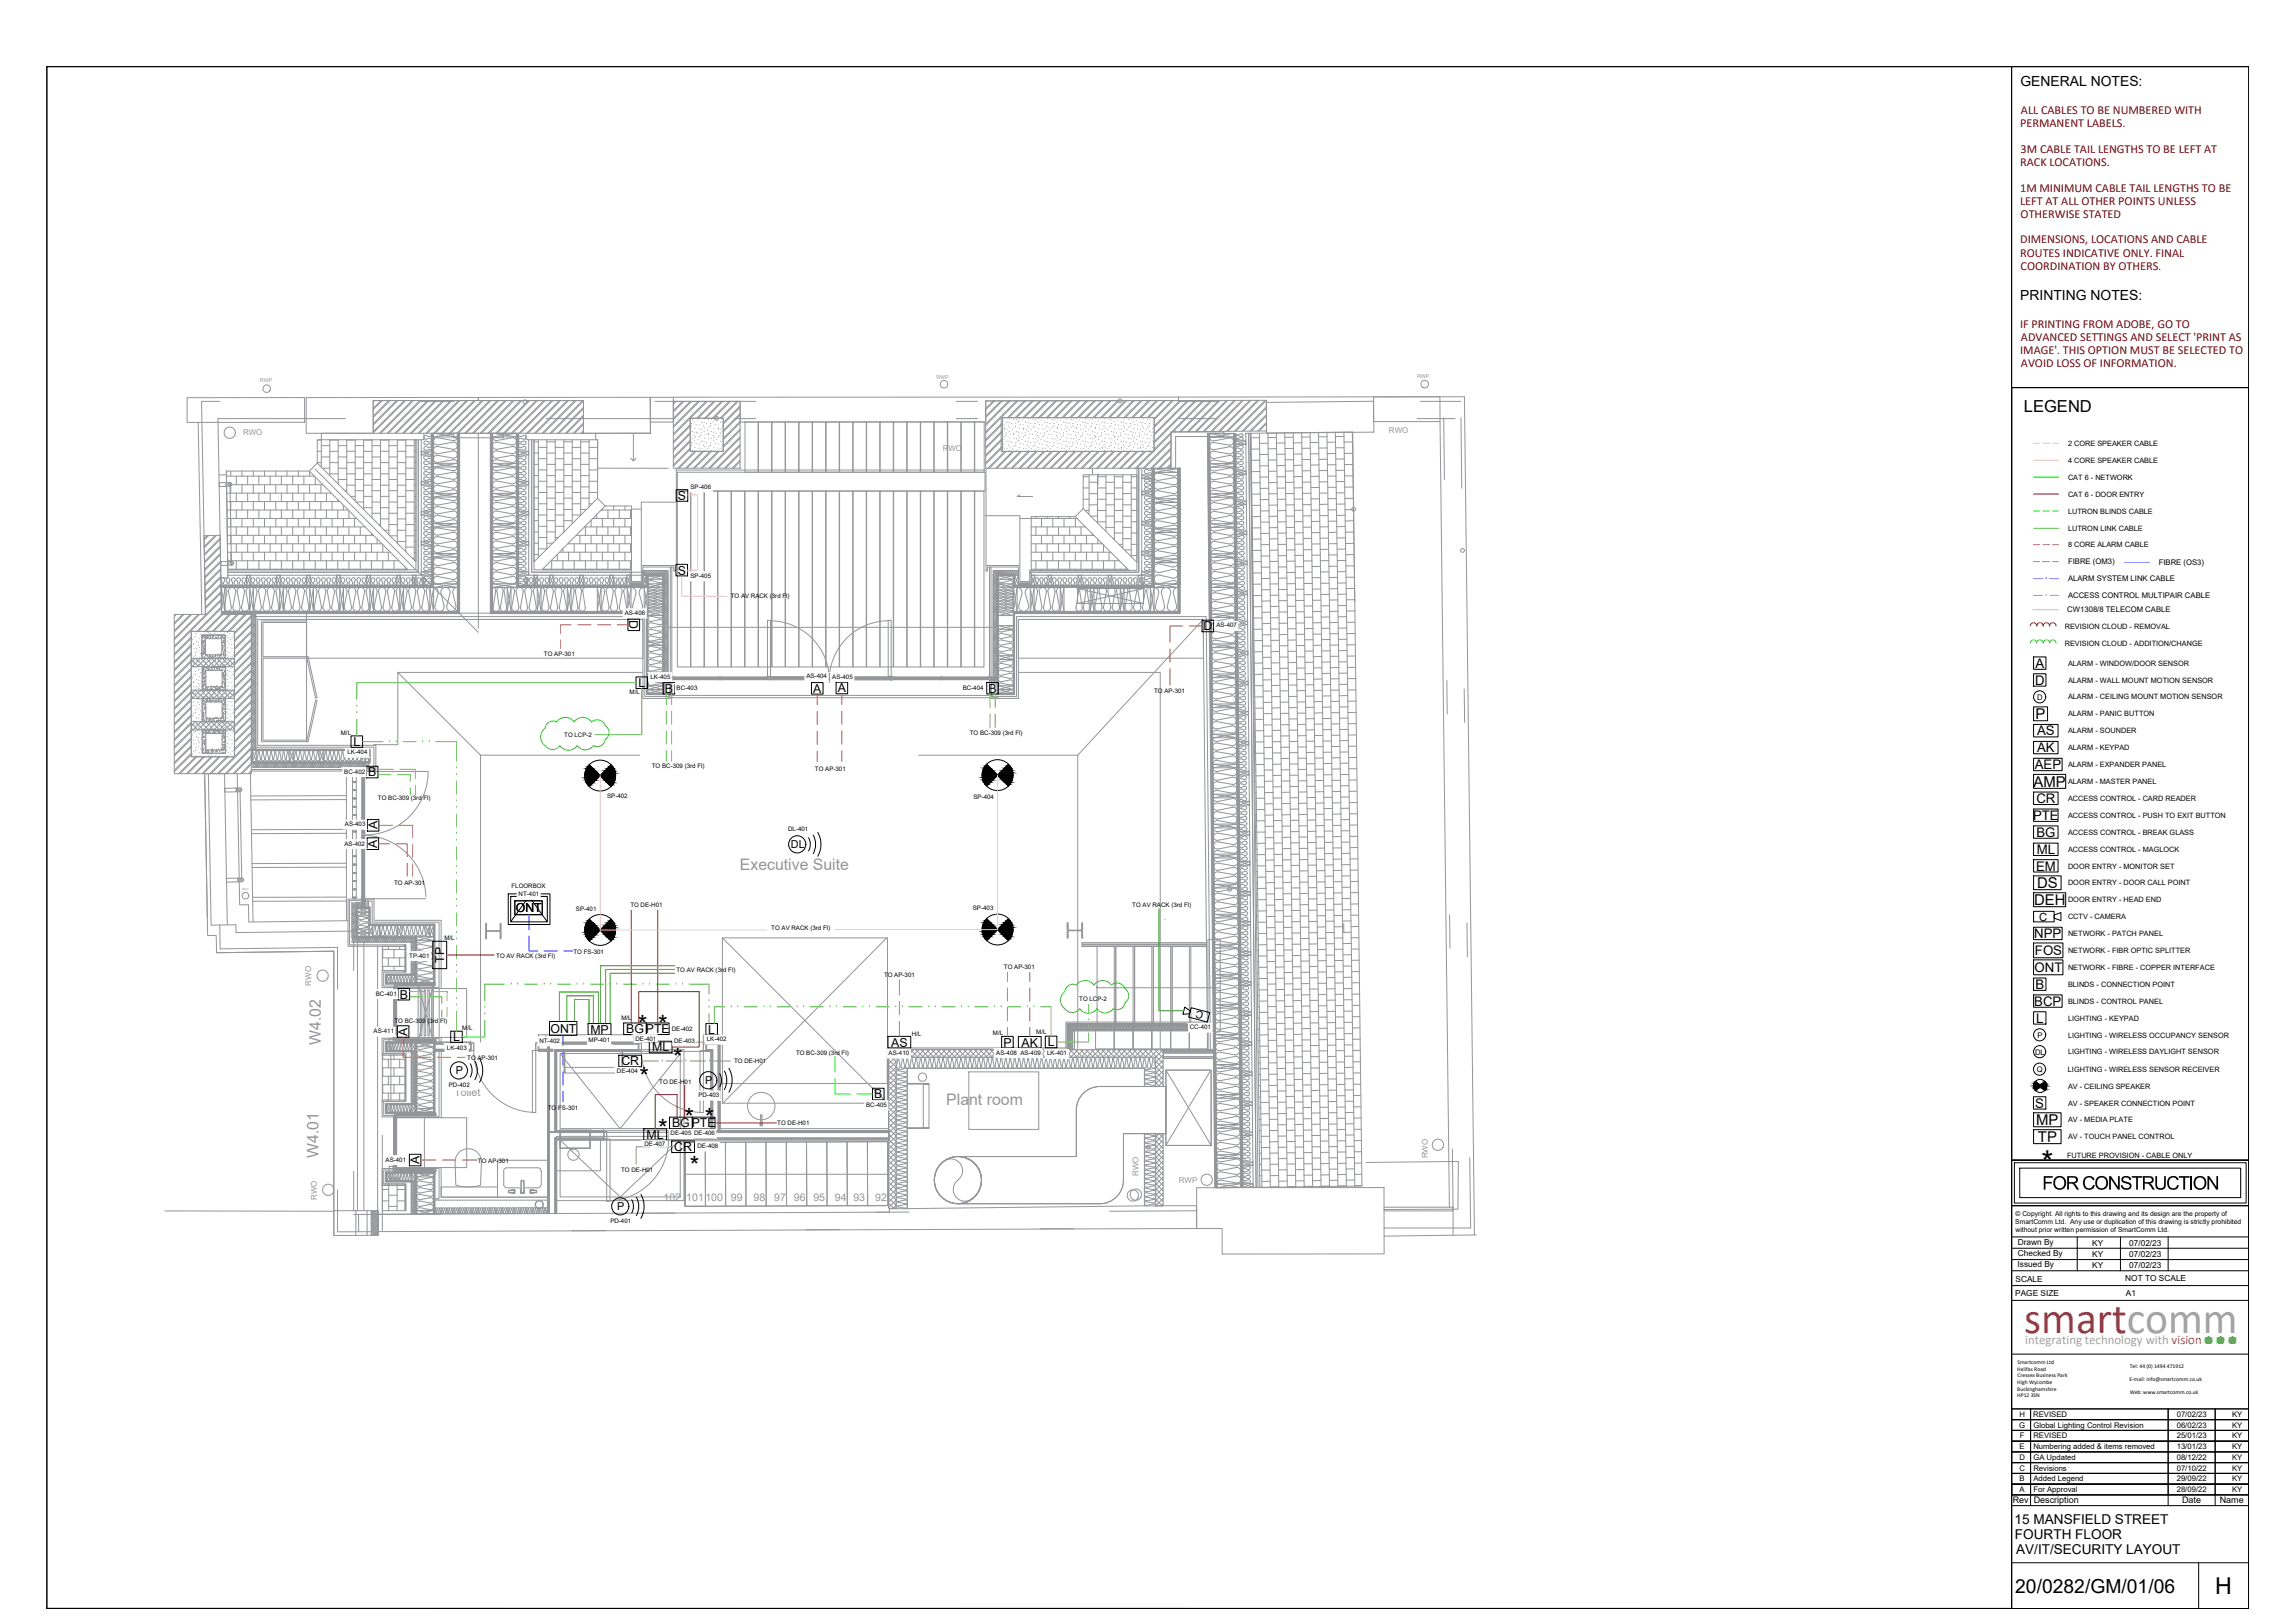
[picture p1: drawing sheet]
<svg xmlns="http://www.w3.org/2000/svg" width="841mm" height="594mm" viewBox="0 0 841 594" stroke-linecap="round" stroke-linejoin="round" font-family="sans-serif">
<defs><g id="words">
<text font-size="16" fill="#ce0f69" x="741.8" y="488.4">smartcomm</text>
<text font-size="11.3" x="748.2" y="429.6">*</text>
<g font-size="9">
<text x="233.8" y="378.3">*</text>
<text x="241.2" y="378.3">*</text>
<text x="246.7" y="390.4">*</text>
<text x="234.3" y="397.4">*</text>
<text x="250.9" y="412.3">*</text>
<text x="258.3" y="412.3">*</text>
<text x="241.2" y="416.4">*</text>
<text x="252.8" y="429.9">*</text>
</g>
<text font-size="8.5" x="811.8" y="583.8">H</text>
<text font-size="7.1" x="738.5" y="583.3">20/0282/GM/01/06</text>
<text font-size="6.9" x="748.4" y="435.7">FOR CONSTRUCTION</text>
<text font-size="6.1" x="741.7" y="150.8">LEGEND</text>
<g font-size="5.8" fill="#939598">
<text x="271.1" y="318.6">Executive Suite</text>
<text x="117.6" y="382.7" transform="rotate(-90 117.6 382.7)">W4.02</text>
<text x="346.8" y="404.8">Plant room</text>
<text x="116.7" y="424" transform="rotate(-90 116.7 424)">W4.01</text>
</g>
<g font-size="5.5">
<text x="746" y="263.4">P</text>
<text x="745.2" y="288.1">AMP</text>
<text x="746.5" y="325.3">DS</text>
<text x="745.4" y="331.5">DEH</text>
<text x="746.2" y="412.1">MP</text>
<text x="746.8" y="418.3">TP</text>
</g>
<g font-size="5.1">
<text x="740.4" y="31.6">GENERAL NOTES:</text>
<text x="740.3" y="109.9">PRINTING NOTES:</text>
</g>
<g font-size="5">
<text x="738.3" y="558.2">15 MANSFIELD STREET</text>
<text x="738.4" y="563.7">FOURTH FLOOR</text>
<text x="738.8" y="569.2">AV/IT/SECURITY LAYOUT</text>
</g>
<g font-size="4.8">
<text x="745.9" y="244.6">A</text>
<text x="745.8" y="250.8">D</text>
<text x="746.5" y="269.4">AS</text>
<text x="746.5" y="275.5">AK</text>
<text x="745.6" y="281.7">AEP</text>
<text x="746.2" y="294.1">CR</text>
<text x="745" y="300.3">PTE</text>
<text x="746.2" y="306.5">BG</text>
<text x="746.4" y="312.8">ML</text>
<text x="746.1" y="318.9">EM</text>
<text x="745.5" y="343.6">NPP</text>
<text x="745.7" y="349.8">FOS</text>
<text x="745.6" y="356">ONT</text>
<text x="745.9" y="362.2">B</text>
<text x="745.5" y="368.4">BCP</text>
<text x="746.2" y="374.6">L</text>
<text x="745.9" y="405.7">S</text>
</g>
<text font-size="4.7" fill="#a5a39e" x="742.1" y="492.1">integrating technology with vision</text>
<g font-size="4.5" fill="#800000">
<text x="740.6" y="41.6">ALL CABLES TO BE NUMBERED WITH</text>
<text x="740.3" y="46.4">PERMANENT LABELS.</text>
<text x="740.5" y="55.9">3M CABLE TAIL LENGTHS TO BE LEFT AT</text>
<text x="740.3" y="60.7">RACK LOCATIONS.</text>
<text x="740.3" y="70.2">1M MINIMUM CABLE TAIL LENGTHS TO BE</text>
<text x="740.3" y="75">LEFT AT ALL OTHER POINTS UNLESS</text>
<text x="740.5" y="79.7">OTHERWISE STATED</text>
<text x="740.3" y="89.2">DIMENSIONS, LOCATIONS AND CABLE</text>
<text x="740.3" y="94">ROUTES INDICATIVE ONLY. FINAL</text>
<text x="740.5" y="98.7">COORDINATION BY OTHERS.</text>
<text x="740.3" y="120">IF PRINTING FROM ADOBE, GO TO</text>
<text x="740.6" y="124.7">ADVANCED SETTINGS AND SELECT 'PRINT AS</text>
<text x="740.3" y="129.5">IMAGE'. THIS OPTION MUST BE SELECTED TO</text>
<text x="740.6" y="134.3">AVOID LOSS OF INFORMATION.</text>
</g>
<g font-size="4.5">
<text x="248.4" y="183.1">S</text>
<text x="248.4" y="210.4">S</text>
<text x="230.6" y="227.2" transform="rotate(90 230.6 227.2)">D</text>
<text x="441" y="230.9">D</text>
<text x="234" y="251.7">L</text>
<text x="243.7" y="253.7">B</text>
<text x="298" y="253.7">A</text>
<text x="307" y="253.6">A</text>
<text x="362.2" y="253.7">B</text>
<text x="129.5" y="273.3">L</text>
<text x="134.9" y="284.4">B</text>
<text x="138.3" y="303.8" transform="rotate(-90 138.3 303.8)">A</text>
<text x="138.2" y="310.5" transform="rotate(-90 138.2 310.5)">A</text>
<text x="189" y="334.1">ONT</text>
<text x="162.8" y="352.6" transform="rotate(-90 162.8 352.6)">TP</text>
<text x="146.5" y="365.7">B</text>
<text x="149.3" y="379.3" transform="rotate(-90 149.3 379.3)">A</text>
<text x="166" y="381.4">L</text>
<text x="201.7" y="378.3">ONT</text>
<text x="216.4" y="378.6">MP</text>
<text x="229.5" y="378.4">BGPTE</text>
<text x="259.6" y="378.6">L</text>
<text x="326.6" y="383.3">AS</text>
<text x="367.7" y="383.3">P</text>
<text x="374.4" y="383.4">AK</text>
<text x="383.9" y="383.2">L</text>
<text x="239" y="385.1">ML</text>
<text x="227.7" y="390.2">CR</text>
<text x="320.4" y="402.3">B</text>
<text x="246.3" y="412.9">BGPTE</text>
<text x="237" y="417.1">ML</text>
<text x="247.1" y="421.6">CR</text>
<text x="153.7" y="426.4" transform="rotate(-90 153.7 426.4)">A</text>
</g>
<text font-size="4.1" x="747.3" y="337.2">C</text>
<g font-size="4">
<text x="289.8" y="310.7">DL</text>
<text x="167" y="393.5">P</text>
<text x="258.4" y="397.1">P</text>
<text x="226.2" y="443.3">P</text>
</g>
<g font-size="3.9" fill="#939598">
<text x="166.6" y="401.4">Toilet</text>
<text x="243.1" y="439.9">102</text>
<text x="251.5" y="439.9">101100</text>
<text x="267.8" y="439.8">99</text>
<text x="276.1" y="439.8">98</text>
<text x="283.7" y="439.8">97</text>
<text x="290.9" y="439.8">96</text>
<text x="298.1" y="439.8">95</text>
<text x="306" y="439.9">94</text>
<text x="312.7" y="439.9">93</text>
<text x="320.7" y="439.9">92</text>
</g>
<text font-size="3.8" x="441.3" y="370.8" transform="rotate(-165 441.3 370.8)">C</text>
<g font-size="3.3">
<text x="737.6" y="550.5">Rev</text>
<text x="745.3" y="550.5">Description</text>
<text x="799.6" y="550.7">Date</text>
<text x="813.5" y="550.7">Name</text>
</g>
<g font-size="3">
<text x="739.4" y="455.9">Drawn By</text>
<text x="739.5" y="460">Checked By</text>
<text x="766.7" y="456.2">KY</text>
<text x="766.7" y="460.3">KY</text>
<text x="780.3" y="456.2">07/02/23</text>
<text x="780.3" y="460.3">07/02/23</text>
<text x="739.4" y="464.2">Issued By</text>
<text x="766.7" y="464.5">KY</text>
<text x="780.3" y="464.5">07/02/23</text>
<text x="738.6" y="469.4">SCALE</text>
<text x="778.8" y="469.3">NOT TO SCALE</text>
<text x="738.5" y="474.8">PAGE SIZE</text>
<text x="779" y="474.7">A1</text>
</g>
<g font-size="2.9" fill="#939598">
<text x="89.1" y="159.4">RWO</text>
<text x="509" y="158.7">RWO</text>
<text x="345.5" y="165.1">RWO</text>
<text x="114" y="361" transform="rotate(-90 114 361)">RWO</text>
<text x="523.3" y="424.3" transform="rotate(-90 523.3 424.3)">RWO</text>
<text x="417.2" y="430.7" transform="rotate(-90 417.2 430.7)">RWO</text>
<text x="432" y="433.3">RWP</text>
<text x="116.1" y="439.4" transform="rotate(-90 116.1 439.4)">RWO</text>
</g>
<g font-size="2.8">
<text x="757.8" y="206.7">FIBRE (OM3)</text>
<text x="791.1" y="207">FIBRE (OS3)</text>
<text x="757.8" y="212.9">ALARM SYSTEM LINK CABLE</text>
<text x="757.8" y="219.1">ACCESS CONTROL MULTIPAIR CABLE</text>
<text x="757.6" y="224.3">CW1308/8 TELECOM CABLE</text>
<text x="746.6" y="256.3">D</text>
<text x="746.6" y="380.1">P</text>
<text x="745.8" y="386.2">DL</text>
<text x="746.4" y="392.6">Q</text>
<text x="740.1" y="519">H</text>
<text x="745.1" y="519">REVISED</text>
<text x="797.7" y="519">07/02/23</text>
<text x="818" y="519">KY</text>
<text x="740" y="522.9">G</text>
<text x="740.2" y="526.9">F</text>
<text x="745.1" y="526.9">REVISED</text>
<text x="745.1" y="522.9">Global Lighting Control Revision</text>
<text x="797.7" y="526.9">25/01/23</text>
<text x="797.7" y="522.9">06/02/23</text>
<text x="818" y="526.9">KY</text>
<text x="818" y="522.9">KY</text>
<text x="740.1" y="530.8">E</text>
<text x="745.1" y="530.8">Numbering added &amp; items removed</text>
<text x="797.7" y="530.8">13/01/23</text>
<text x="818" y="530.8">KY</text>
<text x="740.1" y="538.7">C</text>
<text x="740.1" y="534.7">D</text>
<text x="745.1" y="538.7">Revisions</text>
<text x="745.1" y="534.7">GA Updated</text>
<text x="797.7" y="538.7">07/10/22</text>
<text x="797.7" y="534.7">08/12/22</text>
<text x="818" y="538.7">KY</text>
<text x="818" y="534.7">KY</text>
<text x="740.1" y="542.6">B</text>
<text x="745.1" y="542.6">Added Legend</text>
<text x="797.7" y="542.6">29/09/22</text>
<text x="818" y="542.6">KY</text>
<text x="740.1" y="546.6">A</text>
<text x="745.1" y="546.6">For Approval</text>
<text x="797.7" y="546.6">28/09/22</text>
<text x="818" y="546.6">KY</text>
</g>
<g font-size="2.7">
<text x="757.8" y="163.4">2 CORE SPEAKER CABLE</text>
<text x="757.8" y="169.4">4 CORE SPEAKER CABLE</text>
<text x="757.8" y="175.7">CAT 6 - NETWORK</text>
<text x="757.8" y="181.9">CAT 6 - DOOR ENTRY</text>
<text x="757.8" y="188.1">LUTRON BLINDS CABLE</text>
<text x="757.9" y="194.5">LUTRON LINK CABLE</text>
<text x="757.8" y="200.5">8 CORE ALARM CABLE</text>
<text x="756.7" y="230.3">REVISION CLOUD - REMOVAL</text>
<text x="756.7" y="236.5">REVISION CLOUD - ADDITION/CHANGE</text>
<text x="757.8" y="243.8">ALARM - WINDOW/DOOR SENSOR</text>
<text x="757.8" y="250">ALARM - WALL MOUNT MOTION SENSOR</text>
<text x="757.8" y="256.2">ALARM - CEILING MOUNT MOTION SENSOR</text>
<text x="757.8" y="262.4">ALARM - PANIC BUTTON</text>
<text x="757.8" y="268.6">ALARM - SOUNDER</text>
<text x="757.8" y="274.8">ALARM - KEYPAD</text>
<text x="757.8" y="281">ALARM - EXPANDER PANEL</text>
<text x="757.8" y="287.1">ALARM - MASTER PANEL</text>
<text x="757.8" y="293.4">ACCESS CONTROL - CARD READER</text>
<text x="757.8" y="299.5">ACCESS CONTROL - PUSH TO EXIT BUTTON</text>
<text x="757.8" y="305.7">ACCESS CONTROL - BREAK GLASS</text>
<text x="757.8" y="311.9">ACCESS CONTROL - MAGLOCK</text>
<text x="757.8" y="318.1">DOOR ENTRY - MONITOR SET</text>
<text x="757.8" y="324.3">DOOR ENTRY - DOOR CALL POINT</text>
<text x="757.8" y="330.5">DOOR ENTRY - HEAD END</text>
<text x="757.8" y="336.7">CCTV - CAMERA</text>
<text x="757.8" y="342.8">NETWORK - PATCH PANEL</text>
<text x="757.8" y="349.1">NETWORK - FIBR OPTIC SPLITTER</text>
<text x="757.8" y="355.2">NETWORK - FIBRE - COPPER INTERFACE</text>
<text x="757.8" y="361.4">BLINDS - CONNECTION POINT</text>
<text x="757.8" y="367.6">BLINDS - CONTROL PANEL</text>
<text x="757.8" y="373.8">LIGHTING - KEYPAD</text>
<text x="757.8" y="380">LIGHTING - WIRELESS OCCUPANCY SENSOR</text>
<text x="757.8" y="386.2">LIGHTING - WIRELESS DAYLIGHT SENSOR</text>
<text x="757.8" y="392.5">LIGHTING - WIRELESS SENSOR RECEIVER</text>
<text x="757.8" y="398.7">AV - CEILING SPEAKER</text>
<text x="757.8" y="404.9">AV - SPEAKER CONNECTION POINT</text>
<text x="757.8" y="411.1">AV - MEDIA PLATE</text>
<text x="757.8" y="417.3">AV - TOUCH PANEL CONTROL</text>
<text x="757.5" y="424">FUTURE PROVISION - CABLE ONLY</text>
</g>
<g font-size="2.5">
<text x="738.5" y="448.3">SmartComm Ltd. Any use or duplication of this drawing is strictly prohibited</text>
<text x="738.6" y="445.3">© Copyright. All rights to this drawing and its design are the property of</text>
<text x="738.6" y="451.3">without prior written permission of SmartComm Ltd.</text>
</g>
<g font-size="2.3">
<text x="253.1" y="179.1">SP-406</text>
<text x="253.1" y="211.7">SP-405</text>
<text x="267.8" y="219.1">TO AV RACK (3rd Fl)</text>
<text x="228.9" y="225.2">AS-406</text>
<text x="445.8" y="229.8">AS-407</text>
<text x="199.3" y="240.4">TO AP-301</text>
<text x="238.4" y="248.6">LK-405</text>
<text x="295.5" y="248.5">AS-404</text>
<text x="305" y="248.5">AS-405</text>
<text x="230.7" y="254.2">M/L</text>
<text x="247.9" y="252.6">BC-403</text>
<text x="352.8" y="252.9">BC-404</text>
<text x="422.9" y="253.7">TO AP-301</text>
<text x="124.9" y="269.2">M/L</text>
<text x="355.4" y="269.1">TO BC-309 (3rd Fl)</text>
<text x="206.8" y="270">TO LCP-2</text>
<text x="127.4" y="276.3">LK-404</text>
<text x="238.9" y="281.5">TO BC-309 (3rd Fl)</text>
<text x="126.2" y="283.3">BC-402</text>
<text x="298.6" y="282.3">TO AP-301</text>
<text x="138.5" y="292.9">TO BC-309 (3rd Fl)</text>
<text x="222.5" y="292.4">SP-402</text>
<text x="356.7" y="292.6">SP-404</text>
<text x="126.4" y="302.6">AS-403</text>
<text x="288.8" y="304.5">DL-401</text>
<text x="126.2" y="309.7">AS-402</text>
<text x="144.4" y="324">TO AP-301</text>
<text x="187.4" y="325.3">FLOORBOX</text>
<text x="190.1" y="328.3">NT-401</text>
<text x="211.1" y="333.5">SP-401</text>
<text x="231" y="332.3">TO DE-H01</text>
<text x="356.5" y="333.4">SP-403</text>
<text x="414.9" y="332.3">TO AV RACK (3rd Fl)</text>
<text x="282.6" y="340.5">TO AV RACK (3rd Fl)</text>
<text x="162.8" y="344.4">M/L</text>
<text x="150" y="350.8">TP-401</text>
<text x="181.8" y="350.7">TO AV RACK (3rd Fl)</text>
<text x="210.2" y="349.2">TO FS-301</text>
<text x="247.9" y="355.9">TO AV RACK (3rd Fl)</text>
<text x="324" y="357.7">TO AP-301</text>
<text x="367.9" y="355">TO AP-301</text>
<text x="137.7" y="364.7">BC-401</text>
<text x="395.5" y="366.6">TO LCP-2</text>
<text x="144.6" y="374.8">TO BC-309 (3rd Fl)</text>
<text x="169.4" y="377.2">M/L</text>
<text x="227.7" y="373.7">M/L</text>
<text x="246.2" y="377.6">DE-402</text>
<text x="436" y="377">CC-401</text>
<text x="136.9" y="378.4">AS-411</text>
<text x="197.7" y="382">NT-402</text>
<text x="215.7" y="381.5">MP-401</text>
<text x="232.9" y="381.2">DE-401</text>
<text x="247" y="381.9">DE-403</text>
<text x="259" y="381.3">LK-402</text>
<text x="334.1" y="379.5">H/L</text>
<text x="363.9" y="379">M/L</text>
<text x="379.8" y="378.8">M/L</text>
<text x="163.8" y="384.5">LK-403</text>
<text x="171.2" y="388.1">TO AP-301</text>
<text x="269" y="389.3">TO DE-H01</text>
<text x="291.7" y="386.4">TO BC-309 (3rd Fl)</text>
<text x="325.7" y="386.4">AS-410</text>
<text x="365.1" y="386.2">AS-408</text>
<text x="373.9" y="386.3">AS-409</text>
<text x="383.7" y="386.6">LK-401</text>
<text x="226.1" y="393.1">DE-404</text>
<text x="164.5" y="398.2">PD-402</text>
<text x="241.6" y="397">TO DE-H01</text>
<text x="255.9" y="401.8">PD-403</text>
<text x="200.8" y="406.6">TO FS-301</text>
<text x="317.4" y="405.4">BC-405</text>
<text x="284.8" y="412.1">TO DE-H01</text>
<text x="236.2" y="419.7">DE-407</text>
<text x="245.7" y="415.9">DE-405</text>
<text x="254.4" y="415.7">DE-406</text>
<text x="141.3" y="425.5">AS-401</text>
<text x="175.2" y="425.9">TO AP-301</text>
<text x="255.6" y="420.5">DE-408</text>
<text x="227.6" y="429.2">TO DE-H01</text>
<text x="223.7" y="448">PD-401</text>
</g>
<g font-size="2.1">
<text x="739.3" y="502.1">Halifax Road</text>
<text x="739.3" y="499.6">Smartcomm Ltd</text>
<text x="780.5" y="500.9">Tel: 44 (0) 1494 471912</text>
<text x="739.3" y="507">High Wycombe</text>
<text x="739.3" y="509.4">Buckinghamshire</text>
<text x="739.3" y="504.5">Cressex Business Park</text>
<text x="780.3" y="505.7">E-mail: info@smartcomm.co.uk</text>
<text x="739.3" y="511.8">HP12 3SN</text>
<text x="780.4" y="510.6">Web: www.smartcomm.co.uk</text>
</g>
<g font-size="1.9" fill="#939598">
<text x="95.2" y="140.1">RWP</text>
<text x="343.2" y="138.7">RWP</text>
<text x="519.3" y="138.3">RWP</text>
</g>
<text font-size="1" fill="#939598" x="88.7" y="326">RWO</text>
</g></defs>
<!-- layer: A-Ss-50-30-M-Drainage -->
<g fill="none" stroke="#939598" stroke-width=".37">
<path d="M352 423.6a8.7 8.7 0 0 1 7.7 8.6 8.7 8.7 0 0 1-7.7 8.6M352 423.6h42.4v-17a8.6 8.6 0 0 1 8.7-8.6h24.1v17.2h-15.5v17.1M411.7 432.2a8.6 8.6 0 0 1-8.6 8.6M411.7 432.3v-17.1h15.6v-17.3h-24.2a8.7 8.7 0 0 0-8.7 8.7v17h-43.4a8.7 8.7 0 0 1 8.7 8.6 8.7 8.7 0 0 1-8.7 8.7M411.7 432.2a8.7 8.7 0 0 1-8.6 8.7M351.1 440.9h52M352 440.8h51.1"/>
<circle cx="351" cy="432.2" r="8.6"/>
</g>
<!-- layer: Ss-25-25-WallLiningSystems -->
<g fill="none" stroke="#939598" stroke-width=".37">
<path d="M93.8 225.8h142.5v29.3h9.2v-5.9h.7v6.6h-10.6v-28.9h-141.2v46.1h43.3v9.4h-3.9v-.7h3.2v-8h-43.2zM372.5 225.8h69.5l1.6 158.7h-1.1l-1.6-157.6h-67.7v28.9h-10.6v-6.7h.7v6h9.2zM133.8 329.3h3.3v7.8h24.6v25h-16.3v-.4h15.5v-23.9h-24.5v-7.8h-2.6zM145.4 380h16.3v1.7h-.8v-1.4h-15.5zM145.6 360.9h13.8v.3h-13.8zM257.8 379h6v2.7h-.7v-2h-4.6v2.7h-.7zM145.6 380.7h14.2v.3h-14.2zM160.9 385h.8v24.4h-16.3v-.3h15.5zM145.6 408.4h14.2v.3h-14.2zM145.4 427.6h16.3v10.9h38.9v1.1h-40.8v-.5h1.1v-11.1h-15.5zM145.6 428.4h14.2v.3h-14.2zM159.5 442.8l.2 1.5-.3 .3"/>
<path d="M160.2 442.8a.36 .36 0 0 0-.4-.4 .36 .36 0 0 0-.3 .4M160.2 442.8l-.3 1.3M160.3 442.8l.3 1.3a.36 .36 0 0 1-.4 .5 .36 .36 0 0 1-.3-.5M161.9 442.8a.35 .35 0 0 0-.3-.4 .35 .35 0 0 0-.4 .4l.3 1.3a.35 .35 0 0 1-.3 .5 .35 .35 0 0 1-.4-.5l.3-1.3a.36 .36 0 0 0-.4-.4 .36 .36 0 0 0-.3 .4M162 442.8l-.3 1.3a.36 .36 0 0 0 .3 .5 .36 .36 0 0 0 .4-.5l-.3-1.3M162.1 442.8a.36 .36 0 0 1 .3-.4 .36 .36 0 0 1 .4 .4l-.3 1.3a.36 .36 0 0 0 .4 .5 .36 .36 0 0 0 .4-.5l-.3-1.3a.35 .35 0 0 1 .4-.4 .35 .35 0 0 1 .3 .4l-.3 1.3a.35 .35 0 0 0 .4 .5 .35 .35 0 0 0 .3-.5M164.2 444.1l-.3-1.3a.36 .36 0 0 1 .3-.4 .36 .36 0 0 1 .4 .4l-.3 1.3M164.3 444.1a.36 .36 0 0 0 .3 .5 .36 .36 0 0 0 .4-.5l-.3-1.3a.35 .35 0 0 1 .4-.4 .35 .35 0 0 1 .3 .4l-.2 1.3a.36 .36 0 0 0 .3 .5 .36 .36 0 0 0 .4-.5l-.3-1.3a.35 .35 0 0 1 .4-.4 .35 .35 0 0 1 .3 .4l-.2 1.3M168 442.8a.35 .35 0 0 0-.3-.4 .35 .35 0 0 0-.3 .4l.2 1.3a.35 .35 0 0 1-.3 .5 .35 .35 0 0 1-.4-.5l.3-1.3a.36 .36 0 0 0-.4-.4 .36 .36 0 0 0-.3 .4l.2 1.3a.36 .36 0 0 1-.3 .5 .36 .36 0 0 1-.4-.5M168.1 442.8l-.3 1.3M168.2 442.8a.36 .36 0 0 1 .4-.5 .36 .36 0 0 1 .3 .5l-.2 1.3M168.3 442.8l.2 1.3"/>
<path d="M168.5 444.1a.36 .36 0 0 1-.3 .4 .36 .36 0 0 1-.4-.4M169.4 444.1a.36 .36 0 0 1-.4 .4 .36 .36 0 0 1-.3-.4M169.4 444.1l-.3-1.3a.36 .36 0 0 1 .4-.5 .36 .36 0 0 1 .3 .5l-.2 1.3M170.2 444.1a.36 .36 0 0 1-.3 .4 .36 .36 0 0 1-.4-.4M170.3 444.1l-.3-1.3a.36 .36 0 0 1 .4-.5 .36 .36 0 0 1 .3 .5l-.2 1.3M171.1 444.1a.36 .36 0 0 1-.3 .4 .36 .36 0 0 1-.4-.4M171.1 444.1l-.2-1.3a.36 .36 0 0 1 .3-.5 .36 .36 0 0 1 .4 .5l-.3 1.3M172 444.1a.36 .36 0 0 1-.3 .4 .36 .36 0 0 1-.4-.4M172 444.1l-.3-1.3a.36 .36 0 0 1 .4-.5 .36 .36 0 0 1 .3 .5l-.2 1.3M172.9 444.1a.36 .36 0 0 1-.3 .4 .36 .36 0 0 1-.4-.4M172.9 444.1l-.3-1.3a.36 .36 0 0 1 .4-.5 .36 .36 0 0 1 .3 .5l-.2 1.3M173.8 444.1a.36 .36 0 0 1-.4 .4 .36 .36 0 0 1-.3-.4"/>
<path d="M173.8 444.1l-.3-1.3a.36 .36 0 0 1 .4-.5 .36 .36 0 0 1 .3 .5l-.2 1.3M174.4 442.8a.36 .36 0 0 1 .3-.5 .36 .36 0 0 1 .4 .5l-.3 1.3M174.4 442.8l.3 1.3M174.6 444.1a.36 .36 0 0 1-.3 .4 .36 .36 0 0 1-.4-.4M175.5 444.1a.36 .36 0 0 1-.3 .4 .36 .36 0 0 1-.4-.4M175.5 444.1l-.2-1.3a.36 .36 0 0 1 .3-.5 .36 .36 0 0 1 .4 .5l-.3 1.3M176.4 444.1a.36 .36 0 0 1-.4 .4 .36 .36 0 0 1-.3-.4M176.4 444.1l-.3-1.3a.36 .36 0 0 1 .4-.5 .36 .36 0 0 1 .3 .5l-.2 1.3M177.3 444.1a.36 .36 0 0 1-.4 .4 .36 .36 0 0 1-.3-.4M177.3 444.1l-.3-1.3a.36 .36 0 0 1 .3-.5 .36 .36 0 0 1 .4 .5l-.3 1.3M178.2 444.1a.36 .36 0 0 1-.4 .4 .36 .36 0 0 1-.3-.4M178.2 444.1l-.3-1.3a.36 .36 0 0 1 .3-.5 .36 .36 0 0 1 .4 .5l-.3 1.3"/>
<path d="M178.8 442.8a.36 .36 0 0 1 .3-.5 .36 .36 0 0 1 .4 .5l-.3 1.3M178.8 442.8l.3 1.3M179 444.1a.36 .36 0 0 1-.3 .4 .36 .36 0 0 1-.4-.4M179.9 444.1a.36 .36 0 0 1-.4 .4 .36 .36 0 0 1-.3-.4M179.9 444.1l-.2-1.3a.36 .36 0 0 1 .3-.5 .36 .36 0 0 1 .4 .5l-.3 1.3M180.5 442.8a.36 .36 0 0 1 .4-.5 .36 .36 0 0 1 .3 .5l-.2 1.3M180.5 442.8l.3 1.3M180.8 444.1a.36 .36 0 0 1-.4 .4 .36 .36 0 0 1-.3-.4M181.7 444.1a.36 .36 0 0 1-.4 .4 .36 .36 0 0 1-.3-.4M181.7 444.1l-.3-1.3a.36 .36 0 0 1 .3-.5 .36 .36 0 0 1 .4 .5l-.3 1.3M182.5 444.1a.36 .36 0 0 1-.3 .4 .36 .36 0 0 1-.4-.4M182.6 444.1l-.3-1.3a.36 .36 0 0 1 .3-.5 .36 .36 0 0 1 .4 .5l-.3 1.3"/>
<path d="M183.4 444.1a.36 .36 0 0 1-.3 .4 .36 .36 0 0 1-.4-.4M183.4 444.1l-.3-1.3a.36 .36 0 0 1 .4-.5 .36 .36 0 0 1 .3 .5l-.2 1.3M184.3 444.1a.36 .36 0 0 1-.4 .4 .36 .36 0 0 1-.3-.4M184.3 444.1l-.3-1.3a.36 .36 0 0 1 .4-.5 .36 .36 0 0 1 .3 .5l-.2 1.3M184.9 442.8a.36 .36 0 0 1 .4-.5 .36 .36 0 0 1 .3 .5l-.2 1.3M184.9 442.8l.3 1.3M185.2 444.1a.36 .36 0 0 1-.4 .4 .36 .36 0 0 1-.3-.4M186 444.1a.36 .36 0 0 1-.3 .4 .36 .36 0 0 1-.4-.4M186.1 444.1l-.3-1.3a.36 .36 0 0 1 .3-.5 .36 .36 0 0 1 .4 .5l-.2 1.3M186.6 442.8a.36 .36 0 0 1 .4-.5 .36 .36 0 0 1 .3 .5l-.2 1.3M186.7 442.8l.2 1.3M186.9 444.1a.36 .36 0 0 1-.3 .4 .36 .36 0 0 1-.4-.4"/>
<path d="M187.8 444.1a.36 .36 0 0 1-.3 .4 .36 .36 0 0 1-.4-.4M187.8 444.1l-.3-1.3a.36 .36 0 0 1 .4-.5 .36 .36 0 0 1 .3 .5l-.2 1.3M188.7 444.1a.36 .36 0 0 1-.4 .4 .36 .36 0 0 1-.3-.4M188.7 444.1l-.3-1.3a.36 .36 0 0 1 .4-.5 .36 .36 0 0 1 .3 .5l-.2 1.3M189.3 442.8l.3 1.3M189.5 444.1a.36 .36 0 0 1-.3 .4 .36 .36 0 0 1-.4-.4M190 442.7a.36 .36 0 0 0-.4-.4 .36 .36 0 0 0-.3 .4M190 442.8l-.2 1.3M190.2 442.8l.2 1.3M190.4 444.1a.36 .36 0 0 1-.3 .4 .36 .36 0 0 1-.4-.4M190.9 442.7a.36 .36 0 0 0-.4-.4 .36 .36 0 0 0-.3 .4M190.9 442.8l-.3 1.3"/>
<path d="M191.1 442.8l.2 1.3M191.3 444.1a.36 .36 0 0 1-.3 .4 .36 .36 0 0 1-.4-.4M191.7 442.7a.36 .36 0 0 0-.3-.4 .36 .36 0 0 0-.4 .4M191.8 442.8l-.3 1.3M191.9 442.8l.3 1.3M192.2 444.1a.36 .36 0 0 1-.4 .4 .36 .36 0 0 1-.3-.4M192.6 442.7a.36 .36 0 0 0-.3-.4 .36 .36 0 0 0-.4 .4M192.6 442.8l-.2 1.3M192.8 442.8l.3 1.3M193.1 444.1a.36 .36 0 0 1-.4 .4 .36 .36 0 0 1-.3-.4M193.5 442.7a.36 .36 0 0 0-.4-.4 .36 .36 0 0 0-.3 .4M193.5 442.8l-.3 1.3"/>
<path d="M193.7 442.8l.3 1.3M194 444.1a.36 .36 0 0 1-.4 .4 .36 .36 0 0 1-.4-.4M194.4 442.7a.36 .36 0 0 0-.4-.4 .36 .36 0 0 0-.3 .4M194.4 442.8l-.3 1.3M194.5 442.8l.3 1.3M194.8 444.1a.36 .36 0 0 1-.3 .4 .36 .36 0 0 1-.4-.4M195.3 442.7a.36 .36 0 0 0-.4-.4 .36 .36 0 0 0-.3 .4M195.3 442.8l-.3 1.3M195.4 442.8l.3 1.3M195.7 444.1a.36 .36 0 0 1-.4 .4 .36 .36 0 0 1-.3-.4M196.2 442.7a.36 .36 0 0 0-.4-.4 .36 .36 0 0 0-.4 .4M196.2 442.8l-.3 1.3a.36 .36 0 0 0 .3 .4 .36 .36 0 0 0 .4-.4l-.3-1.3"/>
<path d="M197 442.7a.36 .36 0 0 0-.4-.4 .36 .36 0 0 0-.3 .4M197 442.8l-.2 1.3a.36 .36 0 0 0 .3 .4 .36 .36 0 0 0 .4-.4l-.3-1.3M197.9 442.7a.36 .36 0 0 0-.4-.4 .36 .36 0 0 0-.3 .4M197.9 442.8l-.3 1.3a.36 .36 0 0 0 .4 .4 .36 .36 0 0 0 .3-.4l-.2-1.3M198.8 442.7a.36 .36 0 0 0-.4-.4 .36 .36 0 0 0-.3 .4M198.8 442.8l-.3 1.3a.36 .36 0 0 0 .3 .4 .36 .36 0 0 0 .4-.4l-.2-1.3M199.6 442.7a.36 .36 0 0 0-.3-.4 .36 .36 0 0 0-.4 .4M199.7 442.8l-.3 1.3a.36 .36 0 0 0 .3 .4 .36 .36 0 0 0 .4-.4l-.3-1.3M200.5 442.7a.36 .36 0 0 0-.3-.4 .36 .36 0 0 0-.4 .4M200.5 442.8l-.2 1.4 .3 .3"/>
</g>
<!-- layer: Ss-25-30-DoorAndWindowSystems -->
<g fill="none" stroke="#939598" stroke-width=".37">
<path d="M281.2 227.2h1.1v20.5h-1.1zM325.5 227.2h1.1v20.5h-1.1zM245.9 247.9l1.2 .2-.4 .1v.7h-.8l.7-.1v-.7zM246.2 248l.5 .3h17.1l-17.1 .1v.2l17.1 .1-17.2 .1M246.7 248.9h34M246.7 247.9h34.3M247 248.7l-.4 .2M263.3 248.7l.2 .2M263.3 248.4v.2M263.8 247.9l.1 1h.4h-.8h.3zM263.8 247.9l-.5 .4M263.9 248.3l17.1 .1z"/>
<path d="M263.9 247.9l.5 .4M264.4 248.7l-.1 .2M264.4 248.4v.2M280.6 248.7l.1 .2M280.6 248.4v.2M280.9 247.9l-.3 .4M281 248.6h-17.1l17.1 .1M281 247.9l.1 1h.4h-.8h.3zM281.2 248l1.1-.2-.9 .3v.6l.3 .2h-.5zM282.1 248h.2v.7l.4 .2-1.2 .1 .7-.1zM282.1 248h.5l.2 .3M282.3 249h20.8"/>
<path d="M282.3 247.8h20.8M282.6 248h20.5M282.8 248.7l-.1 .1M282.8 248.4v.2M284 248.3h19.1l-19.1 .1M284.1 248.3h-1.8l1.8 .1M303.1 248.6h-20.8l20.8 .1M303.1 248h.2l-.1 .9 .7 .1-1.1-.1 .3-.2zM303.9 248.9h.7l-.1-.9h.2v.7l.4 .2h-1.2M304.7 248.6h22l-22 .1M304.7 248.3l22.1 .1zM304.7 249h21.7l.4-.1v-.9v.9l.4 .1h-.8"/>
<path d="M304.8 247.8h21.7M326.2 248.7l.2 .2M326.2 248.4v.2M326.5 247.8l1.1 .2v.9h-.5l.2-.2v-.6zM326.5 248l-.3 .3M327.6 247.9l.2 1h.3h-.8h.3zM327.8 248.6h17.1l-17.1 .1M327.8 248.3l17.1 .1zM327.8 247.9h34.3M327.9 247.9l.3 .4M328.2 248.7l-.1 .2M328.2 248.4v.2"/>
<path d="M344.4 248.7l.1 .2M344.4 248.4v.2M344.9 247.9l.1 1h.3h-.8h.4zM344.9 247.9l-.5 .4M345 247.9l.4 .4M345.4 248.7l-.1 .2M345.4 248.4v.2M361.7 248.1l1.2-.2-.7 .2v.7l.7 .1h-.9v-.7zM361.7 248.7l.3 .2h-33.9M362 248.3h-17l17 .1M362 248.6h-17l17 .1M132.6 282.3v47.1"/>
<path d="M132.6 283h.1M132.6 283.1h.1M132.7 282.5h.1M132.7 282.6v.4M132.7 282.6l.7 .1M132.7 282.9v22.6M132.8 282.9h.1M132.8 283.5h.1M132.8 283.1v.4M132.9 283.6h.1M132.8 283.4h.1M132.8 283.3h.7"/>
<path d="M132.9 282.9h.1M132.9 283.2h.1M132.9 283.2l.6 .1h-.6l.6-.1v22h-.6M132.9 283.1v22.2M132.9 283.1h.6M132.9 283.2h.7v22M132.9 283l-.1 .1M132.9 283.1h.3M132.9 283.1h.1M133 283.1h.1M133 283.3v21.8M133 283.3h.4v.2h-.4z"/>
<path d="M133 283.4l.4 .2zM133 283.5l.4 .1zM133.1 283.1h.1M133.1 283.1l-.2 .1M133.2 283.1v.1M133.3 283.1h.1M133.3 283.2h.1M133.3 282.3v.2h-.6l-.1-.2M133.4 282.6h.1M133.4 282.3h.1M133.4 283.2h.1M133.4 283.1h.1"/>
<path d="M133.4 283.1l.1 .1M133.4 283.1h-.1M133.4 282.7h.1M133.4 283.2v22M133.4 283.1l.2 .4M133.5 283.1h.1M133.5 282.3v.3M133.5 282.6v.4l-.7 .1M133.5 283.3v.3zM133.5 283.4h.1M133.6 283.1h.1M133.6 282.6h.1"/>
<path d="M133.6 283.2v.3M133.6 283.5h.1M133.6 282.6v46.5M132.7 306.2v22.5M132.8 305.5h.1M132.8 304.9h.1M132.8 306.2h.1M132.8 306.8h.1M132.9 306.9h.1M132.8 305.2v.1M132.8 304.9v.4M132.8 306.4v.4"/>
<path d="M132.8 305.1h.7M132.8 306.6h.7M132.8 305.2l.1 .1M132.9 305.4h.1M132.9 305.4h.6v.4M132.9 305.2h.1M132.9 304.8h.1M132.9 306.3h.1M132.9 306.5h.1M132.9 306.5l.6 .1zM132.9 306.4v22.2M132.9 305.3h.6"/>
<path d="M132.9 305.2h.7M132.9 306.3h.6M132.9 306.4h-.1M132.9 305.2l.2 .1M132.9 305.3h.3M132.9 305.3h.1M132.9 305.1v-21.8v21.8M132.9 306.4h.3M132.9 306.6v21.8v-21.8M133 305.3h.1M133 306.4h.1M133 306.6v21.8"/>
<path d="M133 304.8l.4 .1zM133 306.8l.4 .1zM133.1 305.3h.1M133.1 306.4h.1M133.1 306.4l-.2 .1M133.1 306.4l.2 .1M133.2 305.2v.1M133.3 305.3h.1M133.3 305.2h.1M133.3 306.4h.1M133.3 306.5h.1M133.3 306.4l.1 .1"/>
<path d="M133.4 305.2l-.1 .1M133.4 305.2h.1M133.4 305.3h.1M133.4 306.5h.1M133.4 306.4l.2 .4zM133.4 306.4h-.1M133.4 306.5v22M133.4 306.4h.1M133.5 305.3h.1M133.5 305.1v-21.8v21.8M133.5 306.5v22h-.6M133.5 306.4h-.7"/>
<path d="M133.5 306.4h.1M133.5 306.6v21.8v-21.8M133.5 306.2l-.1 .1M133.5 304.8l.1 .3zM133.5 305.1l-.1 .2M133.5 305.9v.4M133.5 306.6v.3zM133.5 304.9h.1M133.5 306.8h.1M133.6 305.3h.1M133.6 305.8h.1M133.6 305.1v-.2l-.2 .4"/>
<path d="M133.6 306.4h.1M133.6 305.9h.1M133.6 306.5v22h-.7M132.6 328.7h.1M132.7 328.7v.4l.7-.1M132.7 329.2h.1M132.7 329.2l-.1 .2M132.7 329.2l.6-.1v.3M132.9 328.1h.1M132.8 328.7h.1M132.8 328.8h.1M132.8 328.2h.1"/>
<path d="M132.8 328.6h.1M132.8 328.2v.4M132.8 328.7v.1M132.8 328.4h.7M132.9 328.5h.1M132.9 328.7h.1M132.9 328.6h.6M132.9 328.7h.6M132.9 328.5l.2 .1M132.9 328.6h.3M132.9 328.6h.1M133 328.6h.1"/>
<path d="M133 328.2h.4v.2h-.4zM133 328.1l.4 .1zM133.1 328.6h.1M133.2 328.5v.1M133.3 328.6h.1M133.3 328.5h.1M133.4 329h.1M133.4 329.4h.1M133.4 328.5h.1M133.4 328.6h.1M133.4 328.7h.1M133.5 328.6h.1"/>
<path d="M133.5 329v.4M133.5 328.7v.4M133.5 328.1l.1 .3zM133.5 328.5l-.1 .1M133.5 328.2h.1M133.6 328.5v-.3l-.2 .4M133.6 328.6h.1M133.6 329.1h.1M264.7 343.5h60.5v60.6h-60.5zM144.3 379.3l.2 .3M144.3 361.9v18.3M144.3 362.5h.1"/>
<path d="M144.3 361.9h.1M144.3 362.6l.1 .3zM144.3 362.6v.2M144.3 362.9h.1M144.3 362.8h.1M144.3 379.6h.1M144.3 379.2l.1 .3zM144.3 379.3v.2M144.3 379.2h.1M144.3 379.3h.1M144.3 379.5l.2 .1M144.4 361.9v.4l.7 .1"/>
<path d="M144.4 362.6h.1M144.4 379.8v.4M144.4 379.5h.1M144.4 362.6h.7M144.4 379.5h.7M144.4 362.6v16.9M144.4 362.4h.1M144.4 379.6h.1M144.4 362.6v16.9v-16.9M144.4 362.4h.6M144.4 379.7h.6M144.5 362.5h.6"/>
<path d="M144.5 362.4l-.2 .4M144.5 362.4h.1M144.5 379.5h.6M144.5 379.7h.1M144.5 361.4v.6M144.5 362.6h.4v.2h-.4zM144.5 362.9l.4 .1zM144.5 379.6h.1M144.5 379.2l.4 .1zM144.5 362.5v17.1M144.5 362.4l-.2 .2M144.5 361.8h.8"/>
<path d="M144.6 361.4v.4M144.6 362.5h.1M144.6 362.4h.1M144.6 362.8l.3 .2zM144.6 379.6h.1M144.6 379.5h.1M144.6 362h.1M144.6 379.6v.1M144.6 361.9h.6M144.6 362.4l.1 .1M144.7 362.5h.1M144.7 379.6h.1"/>
<path d="M144.7 379.6l-.1 .1M144.7 362.4h.2M144.7 362.4h.1M144.7 379.7h.2M144.7 379.7h.1M144.9 362.4h.1M144.9 379.6h.1M144.9 362.6v16.9M145 362.4h.1M145 379.7h.1M145 362.6v16.9v-16.9M145 379.6v.1"/>
<path d="M145 362.3h.1M145 362.5h.1M145 379.8h.1M145 379.8h-.6M145 379.6h.1M145 362.4v17.2M145.1 379.6l-.1 .1M145.1 362.4v.4M145.1 362.5h.1M145.1 362.9h.1M145.1 362.6v.2zM145.1 379.6h.1"/>
<path d="M145.1 379.2h.1M145.1 379.3h.1M145.1 362.8h.1M145.1 379.8h.1M145.1 362.3h.1M145.1 379.3v.3M145.1 362.2v.1M145.2 361.9v.1M145.2 361.8h.1M145.2 362.3v17.5M145.2 362l.1 .4M145.3 379.7l-.1 .4"/>
<path d="M145.3 362.4h.1M145.3 379.7h.1M145.3 361.8h.1M145.4 361.8v18.5M144.3 380.2h.1M144.5 380.1v.5M144.5 380.1h.1M144.5 380.6h.1M144.5 380.2l.8 .1M144.6 380.3v.3M144.6 380.1h.1M144.6 380.1h.6"/>
<path d="M145.2 380.3h.1M145.2 380.1h.1M145.3 380.3h.1M172.6 382h1v2.8h-1zM173.6 384.7a22.7 22.7 0 0 0 22.7 22.7M195.1 384.8h1.2v22.7h-1.2zM196.3 382h1v2.8h-1zM233.9 385.1h25M233.9 381.7h25M234.1 382h1v2.8h-1zM235 384.8a22.7 22.7 0 0 0 22.7 22.7M256.5 384.8h1.3v22.7h-1.3z"/>
<path d="M257.8 382h.9v2.8h-.9zM144.3 409.2v18.3M144.3 409.8h.1M144.3 409.2h.1M144.3 409.9l.1 .3zM144.3 409.9v.3M144.3 409.8v.4M144.3 410.1h.1M144.4 409.2v.4h.6M144.4 409.9h.1M144.4 409.8h.1M144.4 409.7v.1"/>
<path d="M144.4 409.7h.1M144.4 409.7h.6M144.5 408.8v.5M144.5 409.8h.6M144.5 409.7l-.1 .1M144.5 409.8v17.1M144.5 408.7h.1M144.5 409.3h.1M144.5 408.8h.1M144.5 409.8h.1M144.5 409.7h.1M144.5 410.1l.4 .1z"/>
<path d="M144.5 410.2h.4zM144.5 409.8l-.2 .1M144.5 409.1l.1 .1M144.6 408.8v.3M144.6 409.8h.1M144.6 409.3h.1M144.6 409.3h.6M144.6 409.2h.6M144.6 409.7h.1M144.6 409.7l.1 .1M144.7 409.8h.1M144.7 409.7h.2"/>
<path d="M144.7 409.7h.1M144.9 409.8h.1M144.9 409.9v16.8M145 409.7v.1M145 409.7h.1M145 409.8h.1M145 409.6h.1M145 409.8v17.1M145.1 409.7v.5M145.1 409.8h.1M145.1 410.2h.1M145.1 410.1h.1"/>
<path d="M145.1 409.9h-.7v16.8M145.1 409.6h.1M145.2 409.2v.1M145.2 409.1h.1M145.2 409.6v17.5M145.2 409.3l.1 .4M145.3 409.1h.1M145.3 409.1h-.1M145.3 409.7h.1M145.4 409.1v18.5M220 417.5v11.3h-16M221.2 417.5h25"/>
<path d="M221.2 414.1h25M221.3 414.4h1v2.8h-1zM222.3 417.2h1.2v22.7h-1.2zM245 417.2a22.7 22.7 0 0 1-22.7 22.7M245.1 414.4h.9v2.8h-.9zM144.3 426.6l.1 .3M144.3 426.9h.1M144.3 427.5h.1M144.3 426.5l.1 .2zM144.3 426.5v.3M144.3 426.6h.1M144.3 426.8l.2 .2"/>
<path d="M144.4 426.8h.1M144.4 426.9l.1 .1M144.4 426.7h.7M144.4 427h.1M144.4 426.7v-16.8v16.8M144.4 427h.6M144.5 427l-.1 .5M144.5 427.4v.5M144.5 426.9h.6M144.5 427.1h.5M144.5 427.3l.7 .1M144.5 427.4h.1"/>
<path d="M144.5 427.9h.1M144.5 426.9h.1M144.5 426.5h.4v.2h-.4zM144.5 427h.1M144.5 426.4l.4 .1zM144.5 426.5h.4zM144.6 427.6v.3M144.6 426.9h.1M144.6 427.4h.1M144.6 427h.1M144.7 426.9h.1M144.7 426.9l-.1 .1"/>
<path d="M144.7 426.9h.3M144.7 427h.1M144.9 427h.1M145 427h.1M145 426.9h.1M145 426.7v-16.8v16.8M145 426.9v.1M145 427.1h.1M145.1 426.9l-.1 .1M145.1 427.1h.1M145.1 426.9h.1M145.1 426.5h.1"/>
<path d="M145.1 426.6h.1M145.1 426.6v.4M145.1 427.2h.1M145.1 426.5v.1M145.2 427.6h.1M145.2 427.5l-.7 .1M145.2 427.4h.1M145.3 427l-.1 .4"/>
</g>
<!-- layer: Zz-20-40-05-AreaFill -->
<g fill="none" stroke="#939598" stroke-width=".37">
<path d="M158.1 158.7v55.7h-77.1M158.3 158.7v55.8h-77.3M158.4 158.7v56h-77.4M158.6 158.7v56.2h-77.6M158.8 158.7v56.4h-77.8M158.9 158.7v56.5h-77.9M167.6 158.7v65.2h-86.5M167.8 158.7v65.4h-86.7M168 158.7v65.6h-86.9M168.1 158.7v65.7h-87M168.3 158.7v65.9h-87.2M168.4 158.7v66h-87.3"/>
<path d="M179.7 158.7v66h57.7M179.8 158.7v65.9h57.6M180 158.7v65.7h57.4M180.2 158.7v65.6h57.2M180.3 158.7v65.4h57.1M180.5 158.7v65.2h56.9M189.3 158.7v56.5h48.1M189.3 158.7v56.4h48.1M189.5 158.7v56.2h47.9M189.7 158.7v56h47.7M189.9 158.7v55.8h47.5M190 158.7v55.7h47.4"/>
<path d="M238.3 145.5v13.3M442.5 158.8l2.7 276.2M442.6 158.8l2.7 276.2M442.8 158.8l2.7 276.2M442.9 158.8l2.7 276.2M443.1 158.8l2.7 276.2M443.3 158.8l2.7 276.2M452 158.7l2.7 276.2M452.2 158.7l2.7 276.2M452.4 158.7l2.7 276.2M452.5 158.7l2.7 276.2M452.7 158.7l2.7 276.2"/>
<path d="M452.8 158.7l2.7 276.2M527.7 154.4l3.4 287.8M536.6 145.3l3.7 307M83 172.5l.5 36.2M422.1 171.5v42.9h-50.8M422.3 171.5v43h-51M422.5 171.5v43.2h-51.2M422.6 171.5v43.4h-51.3M422.8 171.5v43.6h-51.5M422.9 171.5v43.7h-51.6M431.7 171.5v42.7M431.7 171.4v52.5h-60.4"/>
<path d="M431.8 171.5v42.7M431.8 171.4v52.7h-60.5M432 171.5v42.7M432 171.4v52.9h-60.7M432.2 171.5v42.7M432.2 171.4v53h-60.9M432.5 171.5v42.7M371.3 224.6h61.1l.1-53.2v53.3h-61.2M158.9 338.4h.5v21.6h-.5zM158.9 338.4v21.6M159 338.4v21.6M159.2 338.4v21.6"/>
<path d="M141.8 360h17.6v.5h-17.6zM152.1 343.1v16.9M152.4 343.1v16.9M152.6 343.1v16.9M152.7 343.1v16.9M141.8 360.3h17.6M141.8 360.1h17.6M141.8 381.5h17.6v.5h-17.6zM141.8 381.7h17.6M141.8 381.9h17.6M152.1 386.1v21.3M152.1 381.9v16.9"/>
<path d="M152.4 386.1v21.3M152.4 381.9v16.9M152.6 386.1v21.3M152.6 381.9v16.9M152.7 386.1v21.3M152.7 381.9v16.9M158.9 382h.5v25.5h-.5zM158.9 382v25.5M159 382v25.5M159.2 382v25.5M141.8 407.4h17.6v.5h-17.6zM141.8 407.7h17.6"/>
<path d="M141.8 407.5h17.6M141.8 429.2h17.6v.5h-17.6zM141.8 429.4h17.6M141.8 429.5h17.6M152.1 429.7v15M152.4 429.7v15M152.6 429.7v15M152.7 429.7v15M158.8 429.7h.6v14.9h-.6zM158.9 429.7v14.9M159 429.7v14.9M159.2 429.7v14.9"/>
<path d="M507.2 442.2h25.3v10.2"/>
<circle cx="338" cy="394.5" r="1.52"/>
</g>
<!-- layer: Ss-30-40-95-40 Interlocking tile roofing systems -->
<g fill="none" stroke="#939598" stroke-width=".37">
<path d="M457.6 158.7h.7l2.7 276.2h-.7zM458.3 158.7l37.4-.5 3.4 276.2-37.4 .5zM458.4 158.7l4 276.2M461.5 158.7l4 276.1M464.6 158.6l4 276.2M467.7 158.6l4 276.1M470.8 158.5l4 276.2M473.9 158.5l4 276.2M477 158.4l4 276.2M480.1 158.4l4 276.2M483.2 158.4l4 276.2M486.3 158.4l4 276.1"/>
<path d="M486.3 160h-3.1M489.4 158.3l4 276.2M492.5 158.3l4 276.2M492.5 159.8l-3.1 .1M495.6 158.2l.9 62.3M495.6 159.8h.2M83 172.5h30.4l36.1 36.2h-66zM83 174.4h32.2M83 177.5h35.3M84.6 172.5v1.9M84.6 177.5v3.1M86.6 174.4v3.1"/>
<path d="M88.7 172.5v1.9M88.7 177.5v3.1M90.7 174.4v3.1M92.8 172.5v1.9M92.8 177.5v3.1M94.9 174.4v3.1M96.9 172.5v1.9M96.9 177.5v3.1M99 174.4v3.1M101.1 172.5v1.9M101.1 177.5v3.1M103.1 174.4v3.1"/>
<path d="M105.2 172.5v1.9M105.2 177.5v3.1M107.3 174.4v3.1M109.3 172.5v1.9M109.3 177.5v3.1M111.4 174.4v3.1M113.4 172.6v1.8M113.4 177.5v3.1M115.5 174.7v2.8M116.3 161.1h36.1v44.7l-36.1-36.2zM116.3 169.4h1.5M116.3 165.3h1.5"/>
<path d="M116.3 161.2h1.5M117.6 177.5v3.1M117.8 161.1v10M117.8 167.4h3M117.8 163.2h3M118.1 171.5h2.7M120.8 161.1v13.1M120.8 173.6h3.1M120.8 169.4h3.1M120.8 165.3h3.1M120.8 161.2h3.1M123.9 161.1v16.2"/>
<path d="M123.9 175.6h3.2M123.9 171.5h3.2M123.9 167.4h3.2M123.9 163.2h3.2M126.4 179.7h.7M127.1 161.1v19.3M127.1 177.7h3.1M127.1 173.6h3.1M127.1 169.4h3.1M127.1 165.3h3.1M127.1 161.2h3.1M130.2 161.1v22.4"/>
<path d="M130.2 179.7h3.1M130.2 175.6h3.1M130.2 171.5h3.1M130.2 167.4h3.1M130.2 163.2h3.1M133.3 161.1v25.5M133.3 177.7h3M133.3 173.6h3M133.3 169.4h3M133.3 165.3h3M133.3 161.2h3M136.3 161.1v28.6"/>
<path d="M136.3 179.7h3.1M136.3 175.6h3.1M136.3 171.5h3.1M136.3 167.4h3.1M136.3 163.2h3.1M139.4 161.1v31.7M139.4 177.7h3.1M139.4 173.6h3.1M139.4 169.4h3.1M139.4 165.3h3.1M139.4 161.2h3.1M142.5 161.1v34.8"/>
<path d="M142.5 179.7h3.1M142.5 175.6h3.1M142.5 171.5h3.1M142.5 167.4h3.1M142.5 163.2h3.1M145.6 161.1v37.9M145.6 177.7h3.1M145.6 173.6h3.1M145.6 169.4h3.1M145.6 165.3h3.1M145.6 161.2h3.1M148.7 161.1v41"/>
<path d="M148.7 179.7h3.1M148.7 175.6h3.1M148.7 171.5h3.1M148.7 167.4h3.1M148.7 163.2h3.1M151.8 161.1v44.1M151.8 177.7h.6M151.8 173.6h.6M151.8 169.4h.6M151.8 165.3h.6M151.8 161.2h.6M194.8 161.1h.9v47.6h35.7v.9h-36.6z"/>
<path d="M195.7 161.1h23.3v21.4l-23.3 23.3zM195.7 178.3h1.6M195.7 174.2h1.6M195.7 170.1h1.6M195.7 165.9h1.6M195.7 161.8h1.6M197.3 176.3h3.1M197.3 168h3.1M197.3 163.9h3.1M197.3 161.1v43.1M197.3 172.1h3.1M200.4 161.1v40"/>
<path d="M200.4 178.3h3.1M200.4 174.2h3.1M200.4 170.1h3.1M200.4 165.9h3.1M200.4 161.8h3.1M203.5 176.3h3.1M203.5 168h3.1M203.5 163.9h3.1M203.5 161.1v36.9M203.5 172.1h3.1M206.6 161.1v33.8M206.6 178.3h3.1"/>
<path d="M206.6 174.2h3.1M206.6 170.1h3.1M206.6 165.9h3.1M206.6 161.8h3.1M209.7 176.3h3.1M209.7 168h3.1M209.7 163.9h3.1M209.7 161.1v30.7M209.7 172.1h3.1M212.8 161.1v27.6M212.8 178.3h3.1M212.8 174.2h3.1"/>
<path d="M212.8 170.1h3.1M212.8 165.9h3.1M212.8 161.8h3.1M215.9 176.3h3.1M215.9 168h3.1M215.9 163.9h3.1M215.9 161.1v24.5M215.9 172.1h3.1M219 174.2h.1M219 170.1h.1M219 165.9h.1M219 161.1v13.9"/>
<path d="M219 161.8h.1M396.9 173.9h19.7v32.1l-19.7-19.7zM396.9 178.7h2.2M396.9 174.6h2.2M399.1 173.9v14.5M399.1 176.6h3.1M402.2 173.9v17.6M402.2 178.7h3.1M402.2 174.6h3.1M405.3 173.9v20.7M405.3 176.6h3.1M408.4 173.9v23.8"/>
<path d="M408.4 178.7h3.1M408.4 174.6h3.1M411.5 173.9v26.9M411.5 176.6h3.1M414.6 173.9v30M414.6 178.7h2M414.6 174.6h2M458.3 162.4h.2M458.4 166.5h.1M458.5 170.7h.1M458.5 174.8h.2M458.5 178.9h.2"/>
<path d="M461.5 160.3h-3M461.6 164.5h-3.1M461.7 168.6h-3.1M461.7 172.7h-3.1M461.8 176.8l-3.1 .1M464.7 162.3l-3.1 .1M464.7 166.4l-3.1 .1M464.8 170.6h-3.1M464.8 174.7h-3M464.9 178.8l-3.1 .1M467.7 160.2l-3.1 .1M467.8 164.3l-3.1 .1"/>
<path d="M467.9 168.5h-3.1M467.9 172.6h-3.1M468 176.7l-3.1 .1M470.9 162.2l-3.1 .1M470.9 166.4h-3.1M471 170.5h-3.1M471 174.6l-3.1 .1M471.1 178.8h-3.1M473.9 160.1l-3.1 .1M474 164.2l-3.1 .1M474 168.4h-3.1M474.1 172.5h-3.1"/>
<path d="M474.2 176.6l-3.1 .1M477 162.2h-3.1M477.1 166.3h-3.1M477.2 170.4l-3.1 .1M477.3 174.5l-3.2 .1M477.3 178.6l-3.1 .1M480.1 160l-3.1 .1M480.2 164.2h-3.1M480.3 168.3h-3.2M480.3 172.4l-3.1 .1M480.3 176.6h-3M483.3 162l-3.2 .1"/>
<path d="M483.3 166.2h-3.1M483.3 170.3h-3M483.4 174.4l-3.1 .1M483.5 178.5l-3.1 .1M486.4 164.1h-3.1M486.4 168.2l-3.1 .1M486.5 172.3l-3.1 .1M486.6 176.5h-3.2M489.4 162h-3M489.5 166.1h-3.1M489.6 170.2l-3.2 .1M489.6 174.4h-3.1"/>
<path d="M489.7 178.5h-3.1M492.6 164h-3.2M492.6 168.1h-3.1M492.7 172.2l-3.1 .1M492.7 176.3l-3 .1M495.6 161.9h-3.1M495.7 166l-3.1 .1M495.7 163.9h.1M495.7 168h.1M495.8 170.1l-3.1 .1M495.8 172.2h.1M495.8 174.3h-3.1"/>
<path d="M495.8 176.3h.1M495.9 178.4h-3.2M83.1 180.6h38.3M83.1 183.7h41.4M83.2 186.8h44.4M83.2 189.9h47.5M83.3 193h50.5M83.3 196.1h53.6M83.3 199.2h56.7M84.6 183.7v3.1M84.6 189.9v3.1M84.6 196.1v3.1"/>
<path d="M86.6 180.6v3.1M86.6 186.8v3.1M86.6 193v3.1M86.6 199.2v3.1M88.7 183.7v3.1M88.7 189.9v3.1M88.7 196.1v3.1M90.7 180.6v3.1M90.7 186.8v3.1M90.7 193v3.1M90.7 199.2v3.1M92.8 183.7v3.1"/>
<path d="M92.8 189.9v3.1M92.8 196.1v3.1M94.9 180.6v3.1M94.9 186.8v3.1M94.9 193v3.1M94.9 199.2v3.1M96.9 183.7v3.1M96.9 189.9v3.1M96.9 196.1v3.1M99 180.6v3.1M99 186.8v3.1M99 193v3.1"/>
<path d="M99 199.2v3.1M101.1 183.7v3.1M101.1 189.9v3.1M101.1 196.1v3.1M103.1 180.6v3.1M103.1 186.8v3.1M103.1 193v3.1M103.1 199.2v3.1M105.2 183.7v3.1M105.2 189.9v3.1M105.2 196.1v3.1M107.3 180.6v3.1"/>
<path d="M107.3 186.8v3.1M107.3 193v3.1M107.3 199.2v3.1M109.3 183.7v3.1M109.3 189.9v3.1M109.3 196.1v3.1M111.4 180.6v3.1M111.4 186.8v3.1M111.4 193v3.1M111.4 199.2v3.1M113.4 183.7v3.1M113.4 189.9v3.1"/>
<path d="M113.4 196.1v3.1M115.5 180.6v3.1M115.5 186.8v3.1M115.5 193v3.1M115.5 199.2v3.1M117.6 183.7v3.1M117.6 189.9v3.1M117.6 196.1v3.1M119.6 180.6v3.1M119.6 186.8v3.1M119.6 193v3.1M119.6 199.2v3.1"/>
<path d="M121.7 183.7v3.1M121.7 189.9v3.1M121.7 196.1v3.1M123.8 183v.7M123.8 186.8v3.1M123.8 193v3.1M123.8 199.2v3.1M125.8 185v1.8M125.8 189.9v3.1M125.8 196.1v3.1M127.9 187.1v2.8M127.9 193v3.1"/>
<path d="M127.9 199.2v3.1M128.5 181.8h1.7M129.9 189.9v3.1M129.9 196.1v3.1M130.5 183.9h2.8M132 193v3.1M132 199.2v3.1M133.3 186h3M133.3 181.8h3M134.1 196.1v3.1M136.1 195.4v.7M136.1 199.2v3.1"/>
<path d="M136.3 188h3.1M136.3 183.9h3.1M138.2 197.4v1.8M138.8 192.1h.6M139.4 190.1h3.1M139.4 186h3.1M139.4 181.8h3.1M140.3 199.5v2.8M140.8 194.2h1.7M142.5 192.1h3.1M142.5 188h3.1M142.5 183.9h3.1"/>
<path d="M142.9 196.2h2.7M145.6 198.3h3.1M145.6 194.2h3.1M145.6 190.1h3.1M145.6 186h3.1M145.6 181.8h3.1M148.7 196.2h3.1M148.7 192.1h3.1M148.7 188h3.1M148.7 183.9h3.1M151.8 198.3h.6M151.8 194.2h.6"/>
<path d="M151.8 190.1h.6M151.8 186h.6M151.8 181.8h.6M195.7 199h1.6M195.7 194.8h1.6M195.7 190.7h1.6M195.7 186.6h1.6M195.7 182.4h1.6M197.3 196.9h3.1M197.3 192.8h3.1M197.3 188.6h3.1M197.3 184.5h3.1"/>
<path d="M197.3 180.4h3.1M200.4 199h2.2M200.4 194.8h3.1M200.4 190.7h3.1M200.4 186.6h3.1M200.4 182.4h3.1M203.5 196.9h1.1M203.5 192.8h3.1M203.5 188.6h3.1M203.5 184.5h3.1M203.5 180.4h3.1M206.6 194.8h.1"/>
<path d="M206.6 190.7h3.1M206.6 186.6h3.1M206.6 182.4h3.1M208.1 199.2h23.3M208.4 198.9v.3M209.7 188.6h3.1M209.7 184.5h3.1M209.7 180.4h3.1M210.4 199.2v3.1M211.1 196.1h20.3M212.5 196.1v3.1M212.8 186.6h2.1"/>
<path d="M212.8 182.4h3.1M214.2 193h17.2M214.5 193v3.1M214.5 199.2v3.1M215.9 184.5h1.1M215.9 180.4h3.1M216.6 190.5v2.5M216.6 196.1v3.1M217.2 189.9h14.2M218.7 188.4v1.5M218.7 193v3.1M218.7 199.2v3.1"/>
<path d="M220.3 186.8h11.1M220.8 186.3v.5M220.8 189.9v3.1M220.8 196.1v3.1M221.8 185.3h9.6v23.4h-32.7zM222.8 186.8v3.1M222.8 193v3.1M222.8 199.2v3.1M224.9 185.3v1.5M224.9 189.9v3.1M224.9 196.1v3.1M226.9 186.8v3.1"/>
<path d="M226.9 193v3.1M226.9 199.2v3.1M229 185.3v1.5M229 189.9v3.1M229 196.1v3.1M231 186.8v3.1M231 193v3.1M231 199.2v3.1M377.9 189.2h16.1l19.7 19.7h-35.8zM377.9 199.2h26.1M377.9 196.1h23M377.9 193h19.9"/>
<path d="M377.9 189.9h16.8M379.6 189.2v.7M379.6 193v3.1M379.6 199.2v3.1M381.7 189.9v3.1M381.7 196.1v3.1M383.7 189.2v.7M383.7 193v3.1M383.7 199.2v3.1M385.8 189.9v3.1M385.8 196.1v3.1M387.9 189.2v.7"/>
<path d="M387.9 193v3.1M387.9 199.2v3.1M389.9 189.9v3.1M389.9 196.1v3.1M392 189.2v.7M392 193v3.1M392 199.2v3.1M394.1 189.9v3.1M394.1 196.1v3.1M396.1 193v3.1M396.1 199.2v3.1M396.9 182.9h2.2"/>
<path d="M397.6 187h1.5M398.2 196.1v3.1M399.1 184.9h3.1M399.1 180.8h3.1M399.7 189h2.5M400.2 195.4v.7M400.2 199.2v3.1M402.2 191.1h3.1M402.2 187h3.1M402.2 182.9h3.1M402.3 197.5v1.7M404.4 199.5v2.8"/>
<path d="M405.3 193.2h3.1M405.3 189h3.1M405.3 184.9h3.1M405.3 180.8h3.1M408 197.3h.4M408.4 195.2h3.1M408.4 191.1h3.1M408.4 187h3.1M408.4 182.9h3.1M410 199.4h1.5M411.5 197.3h3.1M411.5 193.2h3.1"/>
<path d="M411.5 189h3.1M411.5 184.9h3.1M411.5 180.8h3.1M414.6 199.4h2M414.6 195.2h2M414.6 191.1h2M414.6 187h2M414.6 182.9h2M458.6 183h.2M458.7 187.2h.1M458.7 191.3h.2M458.8 195.4h.2"/>
<path d="M458.8 199.5h.2M461.8 180.9l-3 .1M461.9 185.1h-3.1M462 189.2l-3.1 .1M462 193.3l-3.1 .1M462.1 197.4l-3.1 .1M465 183h-3.1M465 187.1h-3.1M465.1 191.2h-3.1M465.1 195.4h-3M465.2 199.5h-3.1M468 180.8l-3.1 .1"/>
<path d="M468.1 185h-3.1M468.2 189.1h-3.1M468.2 193.2l-3.1 .1M468.3 197.3l-3.1 .1M471.2 182.9h-3.1M471.2 187l-3.1 .1M471.3 191.1l-3.1 .1M471.3 195.2l-3.1 .1M471.4 199.4h-3.1M474.2 180.7l-3.1 .1M474.3 184.9h-3.1M474.3 189h-3.1"/>
<path d="M474.4 193.2h-3.1M474.5 197.3h-3.1M477.3 182.8h-3.1M477.4 186.9h-3.1M477.5 191l-3.1 .1M477.5 195.1l-3 .1M477.6 199.3h-3.1M480.4 180.7h-3.1M480.5 184.8l-3.1 .1M480.6 188.9l-3.1 .1M480.6 193.1h-3.1M480.6 197.2h-3.1"/>
<path d="M483.6 182.7h-3.2M483.6 186.8h-3.1M483.6 191h-3M483.7 195.1h-3.1M483.8 199.2h-3.1M486.6 180.6h-3.1M486.6 184.7l-3 .1M486.7 188.8l-3.1 .1M486.8 192.9l-3.1 .1M486.9 197.1h-3.1M489.7 182.6l-3.1 .1M489.8 186.7l-3.1 .1"/>
<path d="M489.9 190.9h-3.1M489.9 195h-3.1M490 199.1l-3.1 .1M492.8 180.5h-3.1M492.9 184.6h-3.1M492.9 188.8h-3.1M493 192.9h-3.1M493 197h-3M495.9 180.5h.1M495.9 182.5l-3.1 .1M496 186.6l-3.1 .1M496 184.6h.1"/>
<path d="M496 188.7h.1M496 190.7l-3 .1M496.1 194.9h-3.1M496.1 192.8h.1M496.1 197h.1M496.2 199l-3.1 .1M83.4 202.3h59.7M83.4 208.5h65.9M83.4 205.4h62.8M83.5 208.7h68.9v-47.6h.9v48.5h-69.8zM84.6 202.3v3.1M84.6 208.5v.2"/>
<path d="M86.6 205.4v3.1M88.7 202.3v3.1M88.7 208.5v.2M90.7 205.4v3.1M92.8 202.3v3.1M92.8 208.5v.2M94.9 205.4v3.1M96.9 202.3v3.1M96.9 208.5v.2M99 205.4v3.1M101.1 202.3v3.1M101.1 208.5v.2"/>
<path d="M103.1 205.4v3.1M105.2 202.3v3.1M105.2 208.5v.2M107.3 205.4v3.1M109.3 202.3v3.1M109.3 208.5v.2M111.4 205.4v3.1M113.4 202.3v3.1M113.4 208.5v.2M115.5 205.4v3.1M117.6 202.3v3.1M117.6 208.5v.2"/>
<path d="M119.6 205.4v3.1M121.7 202.3v3.1M121.7 208.5v.2M123.8 205.4v3.1M125.8 202.3v3.1M125.8 208.5v.2M127.9 205.4v3.1M129.9 202.3v3.1M129.9 208.5v.2M132 205.4v3.1M134.1 202.3v3.1M134.1 208.5v.2"/>
<path d="M136.1 205.4v3.1M138.2 202.3v3.1M138.2 208.5v.2M140.3 205.4v3.1M142.3 202.3v3.1M142.3 208.5v.2M144.4 205.4v3.1M146.5 208.5v.2M148.5 207.7v.8M148.7 200.4h3.1M151.2 204.5h.6M151.8 202.5h.6"/>
<path d="M195.7 203.1h1.6M197.3 201h3.1M198.9 208.5h32.5M200.1 208.5v.2M201.9 205.4h29.5M202.2 205.4v3.1M204.2 203v2.4M204.2 208.5v.2M205 202.3h26.4M206.3 200.9v1.4M206.3 205.4v3.1M208.4 202.3v3.1"/>
<path d="M208.4 208.5v.2M210.4 205.4v3.1M212.5 202.3v3.1M212.5 208.5v.2M214.5 205.4v3.1M216.6 202.3v3.1M216.6 208.5v.2M218.7 205.4v3.1M220.8 202.3v3.1M220.8 208.5v.2M222.8 205.4v3.1M224.9 202.3v3.1"/>
<path d="M224.9 208.5v.2M226.9 205.4v3.1M229 202.3v3.1M229 208.5v.2M231 205.4v3.1M377.3 208.9h39.3v-37.4h.7v38.1h-40zM377.9 208.5h35.4M377.9 205.4h32.3M377.9 202.3h29.2M379.6 205.4v3.1M381.7 202.3v3.1M381.7 208.5v.4"/>
<path d="M383.7 205.4v3.1M385.8 202.3v3.1M385.8 208.5v.4M387.9 205.4v3.1M389.9 202.3v3.1M389.9 208.5v.4M392 205.4v3.1M394.1 202.3v3.1M394.1 208.5v.4M396.1 205.4v3.1M398.2 202.3v3.1M398.2 208.5v.4"/>
<path d="M400.2 205.4v3.1M402.3 202.3v3.1M402.3 208.5v.4M404.4 205.4v3.1M406.4 202.3v3.1M406.4 208.5v.4M408.5 205.4v3.1M410.6 208.5v.4M412.1 201.4h2.5M412.7 207.8v.7M414.6 203.5h2M458.8 203.7h.3"/>
<path d="M458.9 207.8h.2M459 211.9h.2M459 216.1h.3M462.1 201.6h-3.1M462.2 205.7h-3.1M462.3 209.8l-3.1 .1M462.4 213.9l-3.2 .1M462.4 218.1h-3.1M465.3 203.6l-3.1 .1M465.3 207.7l-3.1 .1M465.4 211.9h-3.1M465.4 216h-3"/>
<path d="M468.3 201.5h-3.1M468.4 205.6h-3.1M468.4 209.7l-3 .1M468.5 213.9h-3.1M468.6 218h-3.1M471.5 203.5l-3.1 .1M471.5 207.6l-3.1 .1M471.6 211.7l-3.1 .1M471.7 215.9h-3.2M471.7 220h-3.1M474.5 201.4l-3 .1M474.6 205.5l-3.1 .1"/>
<path d="M474.6 209.7h-3.1M474.7 213.8h-3.1M474.8 217.9l-3.1 .1M477.6 203.4h-3.1M477.7 207.5l-3.1 .1M477.8 211.7h-3.1M477.8 215.8h-3M477.9 219.9h-3.1M480.7 201.3l-3.1 .1M480.8 205.4l-3.1 .1M480.9 209.5l-3.1 .1M480.9 213.7h-3.1"/>
<path d="M481 217.8h-3.2M483.9 203.3l-3.1 .1M483.9 207.5h-3.1M484 211.6h-3.1M484 215.7l-3.1 .1M484.1 219.8l-3.1 .1M486.9 201.2h-3.1M486.9 205.3l-3 .1M487 209.5h-3.1M487.1 213.6h-3.1M487.2 217.7h-3.1M490 203.2l-3.1 .1"/>
<path d="M490.1 207.4h-3.1M490.2 211.5h-3.1M490.2 215.6l-3.1 .1M490.3 219.7l-3.1 .1M493.1 201.1l-3.1 .1M493.2 205.3h-3.1M493.2 209.4h-3.1M493.3 213.5l-3.1 .1M493.3 217.6l-3.1 .1M496.2 201.1h.1M496.2 203.1l-3.1 .1M496.3 205.2h.1"/>
<path d="M496.3 207.2l-3.1 .1M496.3 209.3h.1M496.3 211.4h-3M496.4 213.5h.1M496.4 215.5h-3.1M496.4 217.6h.1M496.5 219.7h-3.1M459 220.2h.3M459.1 224.3h.3M459.1 228.5h.3M459.2 232.6h.3M459.3 236.7h.3"/>
<path d="M462.4 222.2h-3.1M462.5 226.3l-3.1 .1M462.6 230.4l-3.1 .1M462.6 234.6h-3.1M462.7 238.7h-3.1M465.5 220.1l-3.1 .1M465.6 224.2l-3.1 .1M465.7 228.3l-3.2 .1M465.7 232.5h-3.1M465.7 236.6h-3.1M468.7 222.1l-3.2 .1M468.7 226.3h-3.1"/>
<path d="M468.7 230.4h-3M468.8 234.5l-3.1 .1M468.9 238.6l-3.1 .1M471.7 224.1l-3 .1M471.8 228.2l-3.1 .1M471.9 232.4h-3.1M472 236.5h-3.1M474.8 222l-3.1 .1M474.9 226.2h-3.1M475 230.3h-3.2M475 234.4l-3.1 .1M475.1 238.5l-3.1 .1"/>
<path d="M478 224.1h-3.2M478 228.2h-3.1M478.1 232.3l-3.1 .1M478.1 236.4l-3 .1M481 221.9l-3.1 .1M481.1 226l-3.1 .1M481.1 230.2h-3M481.2 234.3h-3.1M481.3 238.4l-3.1 .1M484.2 224h-3.1M484.2 228.1h-3.1M484.3 232.2l-3.1 .1"/>
<path d="M484.3 236.3l-3.1 .1M487.2 221.9h-3.1M487.3 226h-3.1M487.3 230.1l-3.1 .1M487.4 234.2l-3.1 .1M487.5 238.4h-3.1M490.3 223.8l-3.1 .1M490.4 228h-3.1M490.5 232.1h-3.1M490.5 236.2l-3.1 .1M493.4 221.8h-3.1M493.5 225.9h-3.1"/>
<path d="M493.5 230l-3.1 .1M493.6 234.1l-3.1 .1M493.6 238.3h-3.1M496.5 223.8h-3.1M496.6 227.9l-3.1 .1M496.6 232l-3 .1M496.7 236.2h-3.1M459.3 240.8h.3M459.4 249.1h.3M459.5 257.3h.4M459.7 244.9l-.4 .1M459.8 253.2h-.3"/>
<path d="M462.7 242.9h-3.1M462.8 247h-3.1M462.9 251.1h-3.1M462.9 255.2l-3 .1M463 259.4h-3.1M465.8 240.7l-3.1 .1M465.9 244.8l-3.1 .1M465.9 249h-3M466 253.1h-3.1M466 257.2l-3.1 .1M469 242.8h-3.1M469 246.9h-3.1"/>
<path d="M469 251l-3.1 .1M469.1 255.1l-3.1 .1M469.2 259.2l-3.1 .1M472 240.7h-3.1M472 244.8h-3M472.1 248.9h-3.1M472.2 253l-3.1 .1M472.3 257.2h-3.1M475.1 242.6l-3.1 .1M475.2 246.8h-3.1M475.3 250.9h-3.1M475.3 255l-3.1 .1"/>
<path d="M475.4 259.2h-3.1M478.2 240.6h-3.1M478.3 244.7h-3.1M478.3 248.8l-3.1 .1M478.4 252.9l-3.1 .1M478.4 257.1h-3.1M481.3 242.6h-3.1M481.4 246.7h-3.1M481.4 250.8l-3 .1M481.5 255h-3.1M481.6 259.1h-3.1M484.4 240.4l-3.1 .1"/>
<path d="M484.4 244.6h-3M484.5 248.7l-3.1 .1M484.6 252.8l-3.1 .1M484.6 256.9l-3.1 .1M487.5 242.5h-3.1M487.6 246.6l-3.1 .1M487.6 250.7l-3.1 .1M487.7 254.9h-3.1M487.8 259h-3.1M490.6 240.4h-3.1M490.6 244.5h-3.1M490.7 248.6l-3.1 .1"/>
<path d="M490.8 252.8h-3.1M490.8 256.9h-3.1M493.7 242.4h-3.1M493.8 246.5l-3.1 .1M493.8 250.6l-3.1 .1M493.9 254.7l-3.1 .1M493.9 258.9h-3.1M496.7 240.3h-3M496.8 244.4l-3.1 .1M496.8 248.5l-3 .1M496.9 252.7h-3.1M496.9 256.8h-3"/>
<path d="M459.6 265.6h.4M459.6 269.7h.5M459.7 273.8h.4M459.8 277.9h.3M459.9 261.4l-.3 .1M463.1 263.5h-3.2M463.1 267.6l-3.1 .1M463.2 271.7l-3.1 .1M463.2 275.9h-3.1M463.3 280h-3.1M466.1 261.4h-3.1M466.2 265.5h-3.1"/>
<path d="M466.2 269.6h-3M466.3 273.8h-3.1M466.4 277.9h-3.2M469.3 263.4h-3.1M469.3 267.5h-3.1M469.4 271.6l-3.2 .1M469.4 275.7l-3.1 .1M469.5 279.9h-3.1M472.3 261.3h-3.1M472.4 265.4l-3.1 .1M472.4 269.5l-3.1 .1M472.5 273.7h-3.1"/>
<path d="M472.6 277.8h-3.1M475.4 263.3h-3.1M475.5 267.4h-3.1M475.6 271.6h-3.1M475.6 275.7h-3.1M475.7 279.8l-3.1 .1M478.5 261.2h-3.1M478.6 265.3l-3.1 .1M478.6 269.4l-3.1 .1M478.7 273.5l-3.1 .1M478.7 277.7h-3.1M481.6 263.2l-3.1 .1"/>
<path d="M481.7 267.3l-3.1 .1M481.7 271.5h-3.1M481.8 275.6h-3.1M481.9 279.7l-3.1 .1M484.7 261.1h-3.1M484.7 265.2h-3M484.8 269.4h-3.1M484.9 273.5h-3.1M484.9 277.6l-3.1 .1M487.8 263.1l-3.1 .1M487.9 267.2l-3.1 .1M487.9 271.4h-3.1"/>
<path d="M488 275.5h-3.1M488 279.6l-3 .1M490.9 261l-3.1 .1M490.9 265.1l-3.1 .1M491 269.3h-3.1M491.1 273.4h-3.1M491.1 277.5l-3.1 .1M494 263h-3.1M494.1 267.2h-3.1M494.1 271.3h-3.1M494.2 275.4h-3.1M494.2 279.5l-3.1 .1"/>
<path d="M497 260.9l-3 .1M497 265l-3 .1M497.1 269.2h-3M497.1 273.3h-3M497.1 277.4l-2.9 .1M459.8 282.1h.4M459.9 286.2h.4M459.9 290.4h.5M459.9 294.5h.5M460 298.6h.4M463.4 284.1l-3.2 .1M463.4 288.2l-3.1 .1"/>
<path d="M463.5 292.3l-3.1 .1M463.5 296.5h-3.1M466.4 282l-3.1 .1M466.5 286.1l-3.1 .1M466.5 290.3h-3M466.6 294.4h-3.1M466.7 298.5l-3.1 .1M469.5 284h-3M469.6 288.1l-3.1 .1M469.7 292.3h-3.1M469.7 296.4h-3.1M472.6 281.9l-3.1 .1"/>
<path d="M472.7 286l-3.1 .1M472.7 290.1l-3.1 .1M472.8 294.3h-3.1M472.8 298.4l-3 .1M475.7 283.9l-3.1 .1M475.8 288.1h-3.1M475.9 292.2h-3.1M475.9 296.3l-3.1 .1M478.8 281.8h-3.1M478.9 285.9l-3.1 .1M478.9 290.1h-3.1M479 294.2h-3.1"/>
<path d="M479 298.3l-3.1 .1M481.9 283.8l-3.1 .1M482 288h-3.1M482 292.1h-3.1M482.1 296.2l-3.1 .1M485 281.7l-3.1 .1M485 285.9h-3M485.1 290h-3.1M485.2 294.1l-3.1 .1M485.2 298.2l-3.1 .1M488.1 283.7l-3.1 .1M488.2 287.9h-3.1"/>
<path d="M488.2 292h-3.1M488.3 296.1h-3.1M491.2 281.6l-3.1 .1M491.2 285.8h-3.1M491.3 289.9h-3.1M491.3 294l-3 .1M491.4 298.1l-3.1 .1M494.3 283.7h-3.1M494.4 287.8h-3.1M494.4 291.9l-3.1 .1M494.5 296l-3.1 .1M497.2 281.5l-2.9 .1"/>
<path d="M497.3 285.7h-3M497.3 289.8h-2.9M497.4 293.9l-3 .1M497.4 298.1h-2.9M460.1 302.7h.4M460.1 306.9h.5M460.1 311h.6M460.2 315.1h.5M460.3 319.2h.5M463.6 300.6h-3.1M463.7 304.7l-3.1 .1M463.7 308.8l-3.1 .1"/>
<path d="M463.8 313h-3.1M463.8 317.1h-3.1M466.7 302.6l-3.1 .1M466.8 306.8h-3.1M466.8 310.9h-3.1M466.9 315l-3.1 .1M467 319.1l-3.1 .1M469.8 300.5l-3.1 .1M469.8 304.7h-3M469.9 308.8h-3.1M470 312.9l-3.1 .1M470 317l-3.1 .1"/>
<path d="M472.9 302.5l-3.1 .1M473 306.6l-3.1 .1M473 310.8h-3.1M473.1 314.9h-3.1M473.1 319.1h-3M476 300.4l-3.1 .1M476 304.6h-3.1M476.1 308.7h-3.1M476.2 312.8l-3.1 .1M476.2 316.9l-3.1 .1M479.1 302.5h-3.1M479.2 306.6h-3.1"/>
<path d="M479.2 310.7l-3.1 .1M479.3 314.8l-3.1 .1M479.3 319h-3.1M482.2 300.3l-3.1 .1M482.2 304.4l-3.1 .1M482.3 308.6h-3.1M482.3 312.7h-3.1M482.4 316.9h-3.1M485.3 302.4h-3.1M485.3 306.5h-3.1M485.4 310.6l-3.1 .1M485.5 314.7l-3.1 .1"/>
<path d="M485.5 318.9h-3.1M488.3 300.3h-3M488.4 304.4h-3.1M488.5 308.5l-3.1 .1M488.5 312.6l-3.1 .1M488.6 316.8h-3.1M491.5 302.3h-3.1M491.5 306.4h-3.1M491.6 310.5l-3.1 .1M491.6 314.6l-3 .1M491.7 318.8h-3.1M494.5 300.2h-3.1"/>
<path d="M494.6 304.3h-3.1M494.7 308.4l-3.1 .1M494.7 312.5l-3.1 .1M494.8 316.7h-3.1M497.5 302.2h-2.9M497.5 306.3l-2.9 .1M497.6 310.4l-2.9 .1M497.6 314.6h-2.9M497.7 318.7h-2.9M460.3 323.4h.5M460.4 327.5h.5M460.4 331.6h.6"/>
<path d="M460.4 335.7h.6M461.1 339.8l-.6 .1M463.9 321.3h-3.1M464 325.4h-3.1M464 329.5l-3.1 .1M464.1 333.6l-3.1 .1M464.1 337.8h-3.1M467 323.2l-3.1 .1M467.1 327.4h-3.1M467.1 331.5h-3.1M467.2 335.6l-3.1 .1M467.3 339.8h-3.1"/>
<path d="M470.1 321.2h-3.1M470.1 325.3h-3.1M470.2 329.4l-3.1 .1M470.3 333.5l-3.1 .1M470.3 337.7h-3.1M473.2 323.2h-3.1M473.3 327.3h-3.1M473.3 331.4l-3.1 .1M473.4 335.6h-3.1M473.4 339.7h-3M476.3 321.1h-3.1M476.3 325.2h-3.1"/>
<path d="M476.4 329.3l-3.1 .1M476.4 333.4l-3 .1M476.5 337.6h-3.1M479.4 323.1h-3.1M479.5 327.2l-3.1 .1M479.5 331.3l-3.1 .1M479.6 335.5h-3.1M479.6 339.6h-3.1M482.5 321h-3.1M482.5 325.1h-3.1M482.6 329.2l-3.1 .1M482.6 333.4h-3.1"/>
<path d="M482.7 337.5h-3.1M485.6 323h-3.1M485.6 327.1l-3.1 .1M485.7 331.2l-3.1 .1M485.8 335.4h-3.1M485.8 339.5h-3.1M488.6 320.9h-3.1M488.7 325l-3.1 .1M488.8 329.1l-3.1 .1M488.8 333.3h-3.1M488.9 337.4h-3.1M491.8 322.9h-3.1"/>
<path d="M491.8 327l-3.1 .1M491.9 331.2h-3.1M491.9 335.3h-3M492 339.4l-3.1 .1M494.8 320.8h-3.1M494.9 324.9l-3.1 .1M494.9 329l-3 .1M495 333.2h-3.1M495.1 337.3h-3.1M497.7 322.8l-2.8 .1M497.8 326.9l-2.9 .1M497.8 331.1h-2.8"/>
<path d="M497.9 335.2h-2.9M497.9 339.3l-2.8 .1M148.4 346.1h.4v10h-.4zM460.6 344h.5M460.7 352.2h.5M461.2 348.1h-.6M461.3 356.3l-.6 .1M464.2 341.9h-3.1M464.3 346l-3.1 .1M464.3 350.1l-3.1 .1M464.4 354.3h-3.1M464.4 358.4h-3.1"/>
<path d="M467.3 343.9h-3.1M467.4 348l-3.1 .1M467.4 352.2h-3.1M467.5 356.3h-3.1M470.4 341.8h-3.1M470.4 345.9l-3.1 .1M470.5 350l-3.1 .1M470.6 354.1l-3.1 .1M470.6 358.3h-3.1M473.5 343.8l-3.1 .1M473.6 347.9l-3.1 .1M473.6 352.1h-3.1"/>
<path d="M473.7 356.2h-3.1M476.6 341.7h-3.1M476.6 345.8h-3.1M476.7 350h-3.1M476.7 354.1h-3M476.8 358.2l-3.1 .1M479.7 343.7l-3.1 .1M479.7 347.8l-3 .1M479.8 352h-3.1M479.9 356.1h-3.1M482.8 341.6l-3.1 .1M482.8 345.7l-3.1 .1"/>
<path d="M482.9 349.9h-3.1M482.9 354h-3.1M483 358.1l-3.1 .1M485.9 343.6l-3.1 .1M485.9 347.8h-3.1M486 351.9h-3.1M486.1 356l-3.1 .1M488.9 341.5l-3.1 .1M489 345.6l-3.1 .1M489.1 349.8h-3.1M489.1 353.9h-3.1M489.2 358l-3.1 .1"/>
<path d="M492.1 343.5l-3.1 .1M492.2 347.7h-3.2M492.2 351.8h-3.1M492.2 355.9l-3.1 .1M495.1 341.4l-3.1 .1M495.2 345.6h-3.1M495.2 349.7h-3M495.3 353.8l-3.1 .1M495.4 357.9l-3.1 .1M498 343.4l-2.8 .1M498 347.6h-2.8M498.1 351.7h-2.8"/>
<path d="M498.1 355.8l-2.8 .1M498.2 359.9l-2.8 .1M460.7 360.5h.7M460.9 368.8h.6M461 377h.6M461.4 364.6h-.6M461.5 372.9h-.6M464.5 362.5l-3.1 .1M464.6 366.6l-3.1 .1M464.6 370.8h-3.1M464.7 374.9h-3.1M464.7 379l-3.1 .1"/>
<path d="M467.6 360.4l-3.1 .1M467.6 364.5l-3.1 .1M467.7 368.7h-3.1M467.7 372.8h-3.1M467.8 376.9l-3.1 .1M470.7 362.4h-3.1M470.7 366.6h-3.1M470.8 370.7h-3.1M470.9 374.8h-3.1M470.9 378.9l-3.1 .1M473.7 360.3l-3.1 .1M473.8 364.4l-3.1 .1"/>
<path d="M473.9 368.6h-3.1M473.9 372.7h-3.1M474 376.8l-3.1 .1M476.9 362.3l-3.1 .1M476.9 366.5h-3.1M477 370.6h-3.1M477 374.7l-3.1 .1M477.1 378.8l-3.1 .1M479.9 360.2l-3.1 .1M480 364.3l-3.1 .1M480 368.5h-3M480.1 372.6h-3.1"/>
<path d="M480.2 376.7l-3.1 .1M483.1 362.2l-3.1 .1M483.1 366.4h-3.1M483.2 370.5h-3.1M483.2 374.6l-3.1 .1M483.3 378.7l-3.1 .1M486.1 360.1l-3.1 .1M486.2 364.3h-3.1M486.2 368.4h-3.1M486.3 372.5l-3.1 .1M486.4 376.6l-3.1 .1M489.2 362.1l-3.1 .1"/>
<path d="M489.3 366.3h-3.1M489.4 370.4h-3.1M489.4 374.5l-3 .1M489.5 378.7h-3.1M492.3 360l-3.1 .1M492.4 364.2h-3.1M492.4 368.3h-3M492.5 372.4l-3.1 .1M492.5 376.5l-3.1 .1M495.5 362.1h-3.2M495.5 366.2h-3.1M495.5 370.3l-3.1 .1"/>
<path d="M495.6 374.4l-3.1 .1M495.7 378.6h-3.1M498.2 364.1h-2.7M498.3 368.2h-2.8M498.3 372.3l-2.7 .1M498.4 376.5h-2.7M148.4 385.9h.4v17.5h-.4zM461.1 385.3h.6M461.1 389.4h.7M461.2 393.5h.6M461.2 397.6h.7M461.7 381.1l-.7 .1"/>
<path d="M464.8 383.1l-3.1 .1M464.8 387.3h-3M464.9 391.4h-3.1M465 395.5h-3.1M465 399.7h-3.1M467.9 381l-3.1 .1M467.9 385.2h-3.1M468 389.3h-3.1M468 393.4l-3.1 .1M468.1 397.5l-3.1 .1M471 383.1h-3.1M471 387.2h-3.1"/>
<path d="M471.1 391.3l-3.1 .1M471.2 395.4l-3.1 .1M471.2 399.6h-3.1M474 380.9l-3.1 .1M474.1 385.1h-3.1M474.2 389.2h-3.1M474.2 393.3l-3.1 .1M474.3 397.5h-3.1M477.2 383h-3.1M477.2 387.1h-3.1M477.3 391.2l-3.1 .1M477.3 395.3l-3.1 .1"/>
<path d="M477.4 399.5h-3.1M480.2 380.9h-3.1M480.3 385h-3.1M480.3 389.1l-3 .1M480.4 393.2l-3.1 .1M480.5 397.4h-3.1M483.3 382.9h-3M483.4 387h-3.1M483.5 391.1l-3.1 .1M483.6 395.3h-3.2M483.6 399.4h-3.1M486.4 380.8h-3.1"/>
<path d="M486.5 384.9h-3.1M486.5 389l-3.1 .1M486.6 393.1l-3.1 .1M486.6 397.3h-3M489.5 382.8h-3.1M489.6 386.9l-3.1 .1M489.7 391l-3.1 .1M489.7 395.2h-3.1M489.8 399.3h-3.1M492.6 380.7h-3.1M492.7 384.8h-3.1M492.7 388.9l-3 .1"/>
<path d="M492.8 393.1h-3.1M492.9 397.2h-3.2M495.8 382.7h-3.1M495.8 386.8l-3.1 .1M495.9 390.9l-3.2 .1M495.9 395.1h-3.1M496 397.1h2.6M496 399.2h-3.1M498.4 380.6h-2.7M498.5 384.7l-2.7 .1M498.5 388.9h-2.7M498.6 393h-2.7"/>
<path d="M461.2 401.8h.8M461.3 405.9h.7M461.4 410h.7M461.4 414.1h.7M461.5 418.3h.7M465.1 403.8h-3.1M465.1 407.9l-3 .1M465.2 412l-3.1 .1M465.3 416.2h-3.1M468.2 401.7h-3.1M468.2 405.8h-3.1M468.3 409.9l-3.1 .1"/>
<path d="M468.3 414l-3.1 .1M468.4 418.2h-3.1M471.3 403.7h-3.1M471.3 407.8l-3.1 .1M471.4 411.9l-3.1 .1M471.5 416.1h-3.1M474.3 401.6h-3.1M474.4 405.7l-3.1 .1M474.5 409.8l-3.1 .1M474.5 414h-3.1M474.6 418.1h-3.1M477.5 403.6h-3.1"/>
<path d="M477.5 407.7l-3.1 .1M477.6 411.8l-3.1 .1M477.6 416h-3.1M480.6 401.5h-3.2M480.6 405.6l-3.1 .1M480.6 409.7l-3.1 .1M480.7 413.9h-3.1M480.8 418h-3.1M483.6 403.5h-3M483.7 407.6l-3.1 .1M483.8 411.8h-3.1M483.9 415.9h-3.2"/>
<path d="M486.7 401.4h-3.1M486.8 405.5l-3.1 .1M486.9 409.6l-3.2 .1M486.9 413.8h-3.1M486.9 417.9h-3M489.9 403.4l-3.2 .1M489.9 407.5l-3.1 .1M490 411.7h-3.1M490 415.8h-3.1M490.1 419.9l-3.1 .1M492.9 401.3h-3.1M493 405.5h-3.1"/>
<path d="M493 409.6h-3M493.1 413.7l-3.1 .1M493.2 417.8l-3.1 .1M496 405.4h2.7M496 403.3l-3 .1M496.1 407.4l-3.1 .1M496.2 413.6h2.6M496.2 411.6h-3.2M496.2 415.7h-3.1M496.3 419.8l-3.1 .1M498.7 401.2l-2.7 .1M498.8 409.5h-2.7"/>
<path d="M498.9 417.7l-2.6 .1M148.4 433.6h.4v9.8h-.4zM461.5 422.4h.8M461.6 426.5h.7M461.6 430.6h.8M461.7 434.8h.7M465.3 420.3h-3.1M465.4 424.4l-3.1 .1M465.4 428.5l-3 .1M465.5 432.7h-3.1M468.4 422.3h-3M468.5 426.4l-3.1 .1"/>
<path d="M468.6 430.6h-3.1M468.6 434.7h-3.1M471.5 420.2h-3.1M471.6 424.3l-3.1 .1M471.6 428.4l-3.1 .1M471.7 432.6h-3.1M474.6 422.2l-3.1 .1M474.7 426.3l-3.1 .1M474.8 430.5h-3.1M474.8 434.6h-3.1M477.7 420.1h-3.1M477.8 424.2l-3.1 .1"/>
<path d="M477.8 428.4h-3M477.9 432.5h-3.1M480.9 422.1l-3.1 .1M480.9 426.2l-3.1 .1M480.9 430.4h-3.1M481 434.5h-3.1M483.9 420l-3.1 .1M483.9 424.1l-3 .1M484 428.3h-3.1M484.1 432.4h-3.1M487 422l-3.1 .1M487.1 426.2h-3.1"/>
<path d="M487.2 430.3h-3.1M487.2 434.4l-3.1 .1M490.2 424l-3.1 .1M490.2 428.2h-3.1M490.2 432.3h-3M493.2 421.9l-3.1 .1M493.3 426.1h-3.1M493.3 430.2h-3.1M493.4 434.3l-3.1 .1M496.3 424h-3M496.4 428.1h-3.1M496.5 432.2l-3.1 .1"/>
<path d="M498.9 421.8l-2.6 .1M499 426h-2.6M499 430.1h-2.6M499.1 434.2l-2.6 .1"/>
</g>
<!-- layer: A-EQPM -->
<path d="M278.7 411.3a.62 .62 0 0 0-.3 .7 .62 .62 0 0 0 .7 .4l.4-.6-.3-.5M278.8 408.3l.2-.1 .2 .3-.1 3.6-.4-.3z" fill="none" stroke="#939598" stroke-width=".37"/>
<!-- layer: Ss-25-13-50-MasonryWallSystems -->
<g fill="none" stroke="#939598" stroke-width=".37">
<path d="M136.8 146.7h77v12h-77zM137.3 146.7l-.5 .5M139.6 146.7l-2.8 2.8M140.1 146.7l-3.3 3.3M142.4 146.7l-5.6 5.7M142.9 146.7l-6.1 6.2M145.3 146.7l-8.5 8.5M145.8 146.7l-9 9M148.2 146.7l-11.4 11.4M148.7 146.7l-11.9 11.9M151 146.7l-12 12M151.5 146.7l-12 12"/>
<path d="M153.8 146.7l-12 12M154.3 146.7l-11.9 12M156.7 146.7l-12 12M157.2 146.7l-12 12M159.5 146.7l-12 12M160 146.7l-12 12M162.3 146.7l-11.9 12M162.8 146.7l-11.9 12M165.2 146.7l-12 12M165.7 146.7l-12 12M168 146.7l-12 12M168.6 146.7l-12 12"/>
<path d="M170.9 146.7l-12 12M171.4 146.7l-12 12M173.7 146.7l-12 12M174.2 146.7l-12 12M176.6 146.7l-12 12M177.1 146.7l-12 12M179.4 146.7l-12 12M179.9 146.7l-12 12M182.2 146.7l-11.9 12M182.7 146.7l-11.9 12M185.1 146.7l-12 12M185.6 146.7l-12 12"/>
<path d="M187.9 146.7l-12 12M188.4 146.7l-12 12M190.7 146.7l-11.9 12M191.3 146.7l-12 12M193.6 146.7l-12 12M194.1 146.7l-12 12M196.5 146.7l-12 12M197 146.7l-12 12M199.3 146.7l-12 12M199.8 146.7l-12 12M202.1 146.7l-12 12M202.6 146.7l-11.9 12"/>
<path d="M205 146.7l-12 12M205.5 146.7l-12 12M207.8 146.7l-12 12M208.3 146.7l-12 12M210.6 146.7l-11.9 12M211.1 146.7l-11.9 12M213.5 146.7l-12 12M213.8 146.9l-11.8 11.8M213.8 158.3l-.4 .4M213.8 149.7l-8.9 9M213.8 152.6l-6.1 6.1M213.8 155.4l-3.2 3.3"/>
<path d="M213.8 149.2l-9.4 9.5M213.8 152l-6.6 6.7M213.8 154.9l-3.8 3.8M213.8 157.8l-.9 .9M246.7 147h24.5v24.5h-24.5zM247.3 147l-.6 .6M247.8 147l-1.1 1.1M250.1 147l-3.4 3.4M250.6 147l-3.9 3.9M252.9 153.2h12.1v12.1h-12.1zM252.9 153.2l-6.2 6.2M252.9 156.1l-6.2 6.2"/>
<path d="M252.9 158.9l-6.2 6.2M252.9 155.6l-6.2 6.1M252.9 158.4l-6.2 6.2M253 147l-6.3 6.2M253.4 156v.1M253.5 147l-6.8 6.7M253.5 155.1h-.1M253.7 158.1h-.1M253.7 153.7h.1M254.4 159.5h-.1M254.5 154.5h.1M254.5 158.3h.1"/>
<path d="M254.7 156.9h.1M254.8 153.2h.1M255.1 155.5h.1M255.4 158.6h.1M255.7 153.9h.1M255.8 147l-9.1 9.1M256.2 155.6l-.1 .1M256.2 157.2h.1M256.3 160h-.1M256.4 147l-9.7 9.6M256.9 159.5l-.1 .1M257 158.6l-.1 .1"/>
<path d="M257.2 154.5l-.1 .2M257.2 157.2h.1M257.9 156l-.1 .1M258 158v.1M258 154.8h.1M258.2 153.4h.1M258.3 156.7h.1M258.6 159h.1M258.7 147l-12 11.9M258.9 155.1h.1M259.2 147l-6.2 6.2M259.2 157.4h.1"/>
<path d="M259.7 159.2h.1M259.7 156.5h.1M259.8 153.7h-.1M260.4 156l-.1 .1M260.5 155.1h-.1M260.7 158.1h-.1M260.7 153.7h.1M261.4 159.5h-.1M261.5 154.5h.1M261.5 158.3h.1M261.5 147l-6.2 6.2M261.6 156.9h.1"/>
<path d="M261.8 153.2h.1M262 147l-6.2 6.2M262.1 155.5h.1M262.4 158.6h.1M262.7 153.9h.1M263.2 155.6l-.1 .1M263.3 157.2h.1M263.3 160h-.1M263.9 159.5l-.1 .1M264 158.6l-.1 .1M264.1 154.5v.2M264.2 157.2h.1"/>
<path d="M264.4 147l-6.2 6.2M264.9 147l-6.2 6.2M264.9 156l-.1 .1M265 158v.1M265 154.8h.1M267.2 147l-6.2 6.2M267.7 147l-6.2 6.2M270 147l-6.2 6.2M270.5 147l-6.1 6.2M271.2 152l-6.2 6.2M271.2 154.3l-6.2 6.2M271.2 149.2l-6.2 6.1"/>
<path d="M271.2 154.8l-6.2 6.2M271.2 157.7l-6.2 6.2M271.2 148.6l-6.2 6.2M271.2 151.5l-6.2 6.2M271.2 157.2l-6.2 6.2M361.2 146.8l102.9-.2v11.2l-35 .4-.1 13.3h-67.8zM361.6 146.8l-.4 .5M364 146.8l-2.8 2.8M364.5 146.8l-3.3 3.3M366.8 146.8l-5.6 5.6M366.9 152.9h56.1v12.4h-56.1zM366.9 155.5h.1"/>
<path d="M367.2 158.6h.1M367.4 146.8l-6.2 6.2M367.4 153l55.6-.1-.1 12.4h-55.5zM367.4 155.3l-6.2 6.2M367.4 158.1l-6.2 6.2M367.4 154.8l-6.2 6.2M367.4 157.6l-6.2 6.2M367.5 153.9h.1M368 155.6l-.1 .1M368.1 157.2h.1M368.1 153h-.1M368.1 160h-.1"/>
<path d="M368.7 159.5l-.1 .1M368.8 158.6l-.1 .1M369 154.5l-.1 .2M369 157.2h.1M369.7 156l-.1 .1M369.7 146.8l-8.5 8.5M369.9 158l-.1 .1M369.9 154.8h-.1M370 153.4h.1M370.1 156.7h.1M370.2 146.8l-9 9M370.4 159h.1"/>
<path d="M370.7 155.1h.1M371 157.4h.1M371.5 159.2h.1M371.5 156.5h.1M371.6 153.7h-.1M372.2 156l-.1 .1M372.3 155.1h-.1M372.5 158.1h-.1M372.5 146.8l-11.3 11.3M372.6 153.7h-.1M373 146.8l-11.8 11.9M373.2 159.5h-.1"/>
<path d="M373.3 154.5h.1M373.3 158.3h.1M373.5 156.9h.1M373.6 153.2h.1M373.9 155.5h.1M374.2 158.6h.1M374.5 153.9h.1M375 155.6l-.1 .1M375.1 157.2h.1M375.1 153h-.1M375.1 160h-.1M375.4 146.8l-6.2 6.2"/>
<path d="M375.7 159.5l-.1 .1M375.8 158.6l-.1 .1M375.9 146.8l-6.2 6.2M375.9 154.5v.2M376 157.2h.1M376.7 156l-.1 .1M376.8 158v.1M376.8 154.8h.1M377 153.4h.1M377.1 156.7h.1M377.4 159h.1M377.7 155.1h.1"/>
<path d="M378 157.4h.1M378.2 146.8l-6.2 6.2M378.4 159.2h.1M378.5 156.5h.1M378.6 153.7h-.1M378.7 146.8l-6.2 6.2M379.2 156l-.1 .1M379.3 155.1h-.1M379.5 158.1h-.1M379.5 153.7h.1M380.2 159.5h-.1M380.3 154.5h.1"/>
<path d="M380.3 158.3h.1M380.4 156.9h.1M380.6 153.2h.1M380.9 155.5h.1M381.1 146.8l-6.3 6.2M381.2 158.6h.1M381.5 153.9h.1M381.6 146.8l-6.2 6.2M382 155.6l-.1 .1M382 157.2h.1M382 153h.1M382 160h.1"/>
<path d="M382.7 159.5l-.1 .1M382.8 158.6l-.1 .1M382.9 154.5l-.1 .2M383 157.2h.1M383.7 156l-.1 .1M383.8 158v.1M383.8 154.8h.1M383.9 146.8l-6.2 6.2M384 153.4h-.1M384.1 156.7h.1M384.4 159h.1M384.4 146.8l-6.2 6.2"/>
<path d="M384.7 155.1h.1M385 157.4h.1M385.4 159.2h.1M385.5 156.5h.1M385.6 153.7h-.1M386.2 156l-.1 .1M386.3 155.1h-.1M386.4 158.1h.1M386.5 153.7h.1M386.8 146.8l-6.2 6.2M387.2 159.5h-.1M387.3 154.5h.1"/>
<path d="M387.3 158.3h.1M387.3 146.8l-6.2 6.2M387.5 156.9h.1M387.6 153.2h-.1M387.9 155.5h.1M388.2 158.6h.1M388.5 153.9h.1M388.9 155.6v.1M389 157.2h.1M389 153h.1M389 160h.1M389.6 146.8l-6.2 6.2"/>
<path d="M389.7 159.5l-.1 .1M389.8 158.6l-.1 .1M389.9 154.5l-.1 .2M390 157.2h.1M390.1 146.8l-6.2 6.2M390.6 156v.1M390.8 158v.1M390.8 154.8h.1M391 153.4h-.1M391.1 156.7h.1M391.4 159h.1M391.7 155.1h.1"/>
<path d="M392 157.4h.1M392.4 159.2h.1M392.5 146.8l-6.3 6.2M392.5 156.5h.1M392.5 153.7h.1M393 146.8l-6.3 6.2M393.2 156l-.1 .1M393.3 155.1h-.1M393.4 158.1h-.1M393.5 153.7h.1M394.2 159.5h-.1M394.3 154.5h.1"/>
<path d="M394.3 158.3h.1M394.4 156.9h.1M394.6 153.2h-.1M394.9 155.5h.1M395.2 158.6h.1M395.3 146.8l-6.2 6.2M395.5 153.9h.1M395.8 146.8l-6.2 6.2M395.9 155.6v.1M396 157.2h.1M396.1 153h-.1M396.1 160h-.1"/>
<path d="M396.7 159.5l-.1 .1M396.8 158.6l-.1 .1M396.9 154.5l-.1 .2M397 157.2h-.1M397.6 156l-.1 .1M397.8 158l-.1 .1M397.8 154.8h-.1M398 153.4h-.1M398.1 156.7h-.1M398.2 146.8l-6.2 6.2M398.4 159h-.1M398.7 155.1h.1"/>
<path d="M398.7 146.8l-6.2 6.2M399 157.4h.1M399.4 159.2h.1M399.5 156.5h.1M399.5 153.7h.1M400.2 156l-.1 .1M400.2 155.1h.1M400.4 158.1h-.1M400.5 153.7h.1M401 146.8l-6.2 6.2M401.1 159.5h.1M401.3 154.5h.1"/>
<path d="M401.3 158.3h.1M401.4 156.9h.1M401.5 146.8l-6.2 6.2M401.6 153.2h.1M401.9 155.5h.1M402.2 158.6h.1M402.4 153.9h.1M402.9 155.6v.1M403 157.2h.1M403 153h.1M403 160h.1M403.7 159.5l-.1 .1"/>
<path d="M403.8 158.6l-.1 .1M403.8 146.8l-6.2 6.2M403.9 154.5l-.1 .2M404 157.2h.1M404.4 146.8l-6.3 6.2M404.7 156l-.2 .1M404.8 158l-.1 .1M404.8 154.8h-.1M404.9 153.4h.1M405.1 156.7h-.1M405.4 159h-.1M405.7 155.1h.1"/>
<path d="M406 157.4h.1M406.4 159.2h.1M406.5 156.5h.1M406.5 153.7h.1M406.7 146.8l-6.2 6.1M407.1 156v.1M407.2 146.8l-6.2 6.1M407.2 155.1h-.1M407.4 158.1h-.1M407.5 153.7h-.1M408.1 159.5h-.1M408.2 154.5h.1"/>
<path d="M408.3 158.3h-.1M408.4 156.9h.1M408.5 153.2h.1M408.9 155.5h-.1M409.1 158.6h.1M409.4 153.9h.1M409.6 146.8l-6.3 6.1M409.9 155.6v.1M410 157.2h.1M410 153h.1M410 160h.1M410.1 146.8l-6.3 6.1"/>
<path d="M410.7 159.5l-.1 .1M410.7 158.6v.1M410.9 154.5l-.1 .2M411 157.2h.1M411.6 156v.1M411.8 158l-.1 .1M411.8 154.8h-.1M411.9 153.4h.1M412.1 156.7h-.1M412.4 159h-.1M412.4 146.7l-6.2 6.2M412.7 155.1h.1"/>
<path d="M412.9 146.7l-6.2 6.2M413 157.4h-.1M413.4 159.2h.1M413.5 156.5h.1M413.5 153.7h.1M414.1 156l-.1 .1M414.2 155.1h-.1M414.4 158.1h-.1M414.5 153.7h-.1M415.1 159.5h-.1M415.2 154.5h.1M415.2 146.7l-6.2 6.2"/>
<path d="M415.3 158.3h-.1M415.4 156.9h.1M415.6 153.2h-.1M415.7 146.7l-6.2 6.2M415.9 155.5h-.1M416.1 158.6h.1M416.4 153.9h.1M416.9 155.6v.1M417 157.2h.1M417 153h.1M417 160h.1M417.6 159.5v.1"/>
<path d="M417.7 158.6l-.1 .1M417.9 154.5l-.1 .2M417.9 157.2h.1M418.1 146.7l-6.3 6.2M418.6 146.7l-6.2 6.2M418.6 156l-.1 .1M418.7 158v.1M418.7 154.8h.1M418.9 153.4h.1M419 156.7h.1M419.3 159h.1M419.7 155.1h-.1"/>
<path d="M420 157.4h-.1M420.4 159.2h.1M420.4 156.5h.1M420.5 153.7h.1M420.9 146.7l-6.2 6.2M421.1 156l-.1 .1M421.2 155.1h-.1M421.4 158.1h-.1M421.5 146.7l-6.3 6.2M421.5 153.7h-.1M422.1 159.5h-.1M422.2 154.5h.1"/>
<path d="M422.3 158.3h-.1M422.4 156.9h.1M422.6 153.2h-.1M422.9 155.5h-.1M423.8 146.7l-6.2 6.2M424.3 146.7l-6.2 6.2M426.6 146.7l-6.2 6.2M427.1 146.7l-6.2 6.2M429.1 158.4l-6.2 6.3M429.1 158.9l-6.2 6.3M429.5 146.7l-6.5 6.5M430 146.7l-7 7"/>
<path d="M432.3 146.7l-9.4 9.4M432.8 146.7l-9.9 9.9M435.2 146.7l-12.3 12.2M435.7 146.7l-12.8 12.8M438 146.7l-15.1 15.1M438.5 146.7l-15.6 15.6M440.8 146.7l-11.5 11.5M441.4 146.7l-11.6 11.5M443.7 146.7l-11.5 11.5M444.2 146.7l-11.5 11.4M446.6 146.7l-11.5 11.4M447.1 146.7l-11.5 11.4"/>
<path d="M449.4 146.7l-11.4 11.4M449.9 146.7l-11.4 11.4M452.2 146.7l-11.4 11.4M452.7 146.7l-11.3 11.4M455.1 146.7l-11.4 11.4M455.6 146.7l-11.4 11.4M457.9 146.7l-11.3 11.3M458.5 146.6l-11.4 11.4M460.8 146.6l-11.4 11.4M461.3 146.6l-11.4 11.4M463.6 146.6l-11.3 11.4M464 147.4l39.3-.4 .2 11.3-39.3 .4z"/>
<path d="M464.1 146.6l-11.3 11.4M464.1 149.5l-8.4 8.4M464.1 152.3l-5.5 5.6M464.1 155.2l-2.7 2.7M464.1 149l-8.9 8.9M464.1 151.8l-6.1 6.1M464.1 154.7l-3.2 3.2M464.1 157.5l-.3 .3M252.9 164.6l-6.2 6.2M252.9 161.8l-6.2 6.2M252.9 161.2l-6.2 6.3M252.9 164.1l-6.2 6.2"/>
<path d="M253.4 163v.1M253.5 162l-.1 .1M253.7 165l-.1 .1M253.7 160.7h.1M254.5 161.5h.1M254.5 165.3h.1M254.6 165.3l-6.2 6.2M254.7 163.9h.1M254.8 160.2h.1M255.1 165.3l-6.2 6.2M255.1 162.5h.1M255.8 160.9h-.1"/>
<path d="M256.2 162.6l-.1 .1M256.3 164.2h-.1M257.2 161.6l-.1 .1M257.2 164.2h.1M257.4 165.3l-6.2 6.2M257.9 163l-.1 .1M257.9 165.3l-6.2 6.2M258 165h.1M258 161.7v.1M258.2 160.4h.1M258.3 163.7h.1M258.9 162.1h.1"/>
<path d="M259.2 164.4h.1M259.8 163.5h-.1M259.8 160.6l-.1 .1M260.3 165.3l-6.2 6.2M260.4 163l-.1 .1M260.5 162l-.1 .1M260.7 165l-.1 .1M260.7 160.7h.1M260.8 165.3l-6.2 6.2M261.5 161.5h.1M261.5 165.3h.1M261.7 163.9h-.1"/>
<path d="M261.8 160.2h.1M262.1 162.5h.1M262.7 160.9h.1M263.1 165.3l-6.2 6.2M263.2 162.6l-.1 .1M263.3 164.2h.1M263.6 165.3l-6.2 6.2M264.1 161.6v.1M264.2 164.2h.1M264.9 163l-.1 .1M265 165h.1M265 161.7v.1"/>
<path d="M271.2 160.5l-10.9 11M271.2 163.4l-8.1 8.1M271.2 166.2l-5.2 5.3M271.2 169.1l-2.4 2.4M271.2 160l-11.5 11.5M271.2 162.8l-8.6 8.7M271.2 165.7l-5.7 5.8M271.2 168.5l-2.9 3M271.2 171.4l-.1 .1M366.9 162.5h.1M367.4 163.3l-6.2 6.2M367.4 160.5l-6.2 6.2"/>
<path d="M367.4 161l-6.2 6.2M367.4 163.8l-6.2 6.2M367.6 160.9h-.1M368 162.6l-.1 .1M368.1 164.2h.1M368.2 165.3l-6.2 6.2M368.7 165.3l-6.2 6.2M369 161.6l-.1 .1M369 164.2h.1M369.7 163l-.1 .1M369.9 165h-.1M369.9 161.7l-.1 .1"/>
<path d="M370 160.4h.1M370.1 163.7h.1M370.7 162.1h.1M371 164.4h.1M371 165.3l-6.1 6.2M371.5 165.3l-6.1 6.2M371.6 163.5h-.1M371.6 160.6l-.1 .1M372.2 163l-.1 .1M372.3 162l-.1 .1M372.5 165l-.1 .1M372.6 160.7h-.1"/>
<path d="M373.3 161.5h.1M373.3 165.3h.1M373.5 163.9h.1M373.6 160.2h.1M373.9 165.3l-6.2 6.2M373.9 162.5h.1M374.4 165.3l-6.2 6.2M374.6 160.9h-.1M375 162.6l-.1 .1M375.1 164.2h.1M375.9 161.6v.1M376 164.2h.1"/>
<path d="M376.7 163l-.1 .1M376.8 165.3l-6.3 6.2M376.8 165h.1M376.8 161.7v.1M377 160.4h.1M377.1 163.7h.1M377.3 165.3l-6.3 6.2M377.7 162.1h.1M378 164.4h.1M378.6 163.5h-.1M378.6 160.6l-.1 .1M379.2 163l-.1 .1"/>
<path d="M379.3 162l-.1 .1M379.5 165l-.1 .1M379.5 160.7h.1M379.6 165.3l-6.2 6.2M380.1 165.3l-6.2 6.2M380.3 161.5h.1M380.3 165.3h.1M380.5 163.9h-.1M380.6 160.2h.1M380.9 162.5h.1M381.5 160.9h.1M382 162.6l-.1 .1"/>
<path d="M382.1 164.2h-.1M382.4 165.3l-6.2 6.2M382.9 161.6l-.1 .1M382.9 165.3l-6.1 6.2M383 164.2h.1M383.7 163l-.1 .1M383.8 165h.1M383.8 161.7v.1M384 160.4h-.1M384.1 163.7h.1M384.7 162.1h.1M385 164.4h.1"/>
<path d="M385.3 165.3l-6.2 6.2M385.6 163.5h-.1M385.6 160.6l-.1 .1M385.8 165.3l-6.2 6.2M386.2 163l-.1 .1M386.3 162l-.1 .1M386.4 165v.1M386.5 160.7h.1M387.3 161.5h.1M387.3 165.3h.1M387.5 163.9h.1M387.5 160.2h.1"/>
<path d="M387.9 162.5h.1M388.1 165.3l-6.2 6.2M388.5 160.9h.1M388.6 165.3l-6.2 6.2M388.9 162.6v.1M389.1 164.2h-.1M389.9 161.6l-.1 .1M390 164.2h.1M390.6 163v.1M390.8 165h.1M390.8 161.7v.1M390.9 165.3l-6.1 6.2"/>
<path d="M391 160.4h-.1M391.1 163.7h.1M391.4 165.3l-6.1 6.2M391.7 162.1h.1M392 164.4h.1M392.5 163.5h.1M392.5 160.6v.1M393.2 163l-.1 .1M393.3 162l-.1 .1M393.4 165l-.1 .1M393.5 160.7h.1M393.8 165.3l-6.2 6.2"/>
<path d="M394.3 161.5h.1M394.3 165.3h.1M394.3 165.3l-6.2 6.2M394.4 163.9h.1M394.5 160.2h.1M394.9 162.5h.1M395.5 160.9h.1M395.9 162.6v.1M396.1 164.2h-.1M396.6 165.3l-6.2 6.2M396.9 161.6l-.1 .1M396.9 164.2h.1"/>
<path d="M397.2 165.3l-6.3 6.2M397.6 163l-.1 .1M397.8 165h-.1M397.8 161.7l-.1 .1M398 160.4h-.1M398.1 163.7h-.1M398.7 162.1h.1M399 164.4h.1M399.5 165.3l-6.2 6.2M399.5 163.5h.1M399.5 160.6v.1M400 165.3l-6.2 6.2"/>
<path d="M400.2 163l-.1 .1M400.2 162v.1M400.4 165l-.1 .1M400.5 160.7h.1M401.3 161.5h.1M401.3 165.3h.1M401.4 163.9h.1M401.6 160.2h.1M401.9 162.5h.1M402.3 165.3l-6.2 6.2M402.5 160.9h-.1M402.8 165.3l-6.2 6.2"/>
<path d="M402.9 162.6v.1M403 164.2h.1M403.9 161.6l-.1 .1M404 164.2h.1M404.7 163l-.2 .1M404.8 165h-.1M404.8 161.7l-.1 .1M404.9 160.4h.1M405.1 163.7h-.1M405.2 165.3l-6.2 6.2M405.7 165.3l-6.2 6.2M405.7 162.1h.1"/>
<path d="M406 164.4h.1M406.5 163.5h.1M406.5 160.6v.1M407.1 163v.1M407.2 162l-.1 .1M407.4 165l-.1 .1M407.5 160.7h-.1M408 165.3l-6.2 6.2M408.2 161.5h.1M408.3 165.3h-.1M408.5 163.9h-.1M408.5 165.3l-6.2 6.2"/>
<path d="M408.5 160.2h.1M408.9 162.5h-.1M409.5 160.9h-.1M409.9 162.6v.1M410 164.2h.1M410.8 165.3l-6.1 6.2M410.9 161.6l-.1 .1M411 164.2h.1M411.3 165.3l-6.1 6.2M411.6 163v.1M411.8 165h-.1M411.8 161.7l-.1 .1"/>
<path d="M411.9 160.4h.1M412.1 163.7h-.1M412.7 162.1h.1M413 164.4h-.1M413.5 163.5h.1M413.5 160.6v.1M413.7 165.3l-6.2 6.2M414.1 163l-.1 .1M414.2 165.3l-6.2 6.2M414.2 162l-.1 .1M414.4 165l-.1 .1M414.5 160.7h-.1"/>
<path d="M415.2 161.5h.1M415.3 165.3h-.1M415.4 163.9h.1M415.5 160.2h.1M415.9 162.5h-.1M416.5 160.9h-.1M416.5 165.3l-6.2 6.2M416.9 162.6v.1M417 164.2h.1M417 165.3l-6.2 6.2M417.9 161.6l-.1 .1M417.9 164.2h.1"/>
<path d="M418.6 163l-.1 .1M418.7 165h.1M418.7 161.7v.1M418.9 160.4h.1M419 163.7h.1M419.3 165.3l-6.1 6.2M419.7 162.1h-.1M419.9 165.3l-6.2 6.2M420 164.4h-.1M420.5 163.5h-.1M420.5 160.6v.1M421.1 163l-.1 .1"/>
<path d="M421.2 162l-.1 .1M421.4 165l-.1 .1M421.5 160.7h-.1M422.2 161.5h.1M422.2 165.3l-6.2 6.2M422.3 165.3h-.1M422.4 163.9h.1M422.5 160.2h.1M422.7 165.3l-6.2 6.2M422.9 162.5h-.1M429 167.5l-3.9 4M429 170.4l-1.1 1.1"/>
<path d="M429 167l-4.5 4.5M429 169.9l-1.6 1.6M429.1 161.8l-9.7 9.7M429.1 164.7l-6.9 6.8M429.1 161.3l-10.3 10.2M429.1 164.2l-7.4 7.3M74.7 196.2l6-.1 .5 29 10.9-.1v58.4h-28.2v-58.4h11.4zM75.9 196.2l-1.1 1.1M76.4 196.2l-1.6 1.7M78.8 196.1l-4 4M79.4 196.1l-4.6 4.5M80.7 197.6l-5.8 5.8"/>
<path d="M80.7 197.1l-5.8 5.8M80.7 199.9l-5.8 5.8M80.8 200.4l-5.9 5.8M80.8 203.2l-5.8 5.8M80.8 202.7l-5.8 5.8M80.8 206l-5.8 5.8M80.8 205.5l-5.8 5.8M80.9 208.8l-5.8 5.8M80.9 208.3l-5.8 5.8M80.9 211.6l-5.8 5.8M80.9 211.1l-5.8 5.8M81 213.9l-5.8 5.8"/>
<path d="M81 214.4l-5.8 5.8M81.1 217.2l-5.8 5.8M81.1 216.6l-5.9 5.8M81.1 219.9l-17.2 17.2M81.1 219.4l-17.2 17.2M64.1 225l-.2 .3M64.6 225l-.7 .8M67 225l-3.1 3.1M67.5 225l-3.6 3.6M69.8 225l-5.9 6M70.1 231.3h15.8v45.9h-15.8zM70.1 233.8l-6.2 6.2"/>
<path d="M70.1 236.6l-6.2 6.3M70.1 239.5l-6.2 6.2M70.1 233.3l-6.2 6.2M70.1 236.1l-6.2 6.2M70.1 239l-6.2 6.2M70.3 232h-.1M70.3 239h-.1M70.3 225l-6.4 6.5M70.6 234.3h-.1M71 236h.1M71.1 233.4h.1M71.1 237.5v.1"/>
<path d="M71.7 232.9v.1M71.7 239.9v.1M71.8 231.9l-.1 .1M71.8 238.9l-.1 .1M72 234.9l-.1 .1M72 237.6h.1M72.6 225l-8.7 8.8M72.7 236.3l-.1 .1M72.8 231.4h.1M72.8 238.4h.1M72.8 235.1v.1M73 233.8h.1"/>
<path d="M73.1 225l-9.2 9.3M73.1 237.1h.1M73.4 232.4h.1M73.4 239.3v.1M73.7 235.5h.1M74 232.6h8.5v8.5h-8.5zM74 236v.1M74 233.8h.1M74 235.1h.1M74 239.6h.1M74.1 233.6h.1M74.1 233.5h.1"/>
<path d="M74.1 239.5h.1M74.1 239.3h-.1M74.1 234.6l-.1 .1M74.2 235.1h.1M74.2 235h.1M74.2 239.5h.1M74.2 233.5h.1M74.3 233.6h.1M74.3 233.4h.1M74.3 235.5l-.1 .1M74.3 239.6h.1M74.3 235.9h.1"/>
<path d="M74.3 235.8h.1M74.3 232.9h.3l-.1 .3zM74.4 239.7h.1M74.5 236.5h-.1M74.5 237.3h.1M74.5 232.5v.1M74.5 239v.2M74.5 237.1h.2M74.5 239l-.2 .1M74.6 235.1h.1M74.6 235v.1M74.6 235h.1"/>
<path d="M74.6 237.4v.1M74.7 238.6h.1M74.7 232.8l-.1 .1M74.7 239.7h.1M74.7 235.4h.1M74.7 235l.1 .1M74.7 238.2h.1M74.8 239.5h.1M74.8 239.4h.1M74.8 236.7h.1M74.8 238.4h-.1M74.8 237.9h.1"/>
<path d="M74.8 233.7l-.1 .1M74.9 238h.1M74.9 235.1h.1M74.9 236.6v.1M74.9 233.6h.1M75 233.1h.1M75 239.3h.1M75 239.2h.1M75 239.3l-.1 .1M75 237.8h.1M75 234.7h.1M75 237.7h.1"/>
<path d="M75 232.9v.2M75 232.9l-.1 .1M75.1 236.2h.1M75.1 234.7h.1M75.1 238.4h.1M75.2 239.5h.1M75.2 234.6h.1M75.2 234.7h.1M75.2 238.3h.1M75.2 235.6l-.1 .1M75.2 233.2h.1M75.3 233.6h.1"/>
<path d="M75.3 236.6h.1M75.3 239.7h.1M75.3 235.7h.1M75.3 233.9h6v5.9h-6zM75.5 240h.1M75.5 231.4l-.1 .1M75.6 232.9h-.1M75.7 233.8v.1M75.8 233.8h.1M75.9 233.4l-.1-.2 .1 .2M76 232.9h.1M76.1 233.8h.1"/>
<path d="M76.1 233.6h.1M76.2 233.7h.1M76.4 231.6l-.1 .1M76.4 232.9v.1M76.5 232.9h.1M76.7 233.9h-.1M77 233.2h.1M77.1 233.7h.1M77.2 232.6v.1M77.2 232h.1M77.4 233l-.1 .1M77.6 232.6h.2"/>
<path d="M77.9 233.2h.1M77.9 233.4h.1M77.9 233.9h.1M77.9 233.3v.1M78 233.8h.1M78 233.2h.1M78.2 232.8h.1M78.3 233.1l-.1 .1M78.8 231.9l-.1 .1M79 233.7h.1M79 233.8h.1M79.1 240h.1"/>
<path d="M79.1 233.2h.1M79.3 233.8h.1M79.8 231.4h.1M79.9 233.8h.1M80 233.8h.1M80 232.8h.1M80 232.7h.1M80 239.9h.1M80.1 233.2h.1M80.1 232.9h.1M80.1 233.2l-.1 .1M80.3 239.8v.1"/>
<path d="M80.4 232.4h.1M80.5 239.9l.2 .2M80.8 240h.1M80.8 232.9h.1M80.8 233.8h.1M80.9 233.8h.1M80.9 239.9h.1M81 239.9h.1M81 233.3l-.1 .1M81.1 233.1h.1M81.1 233.9h.1M81.1 232.9l.1 .2z"/>
<path d="M81.1 222.7l-8.5 8.6M81.1 222.2l-9 9.1M81.2 225l-6.2 6.3M81.3 239.9l-.1 .1M81.3 233.8l-.1 .1M81.3 233.8h-.2M81.3 235.6h.1M81.3 235.2v.1M81.4 235.6h.1M81.4 235.4h.1M81.5 238.2h.1M81.5 233.4h.1"/>
<path d="M81.5 232.5l-.1 .1M81.5 236.2h-.1M81.6 236.7h.1M81.6 236.6h.1M81.6 225.1l-6.1 6.2M81.7 237.6h.1M81.7 237.5h.1M81.7 237.1l-.1 .1M81.8 239.8h.1M81.8 235.1h.1M81.8 233.8h.1M81.8 235h.1"/>
<path d="M81.9 233.9h.1M81.9 239h.1M81.9 233.4l-.1 .1M81.9 238.1l-.1 .1M81.9 240h.1M81.9 239.4h.1M82 232.6h.1M82 236.7h.1M82 239l-.1 .1M82.1 236.7h.1M82.1 234.3l-.1 .1M82.1 235.4h.1"/>
<path d="M82.2 233.9h.1M82.2 233.8h.1M82.2 240h-.1M82.2 235.3l-.1 .1M82.2 235.3l-.1 .2M82.2 235.6h.1M82.2 235.3v.1M82.3 235.7h.1M82.3 234.7h.1M82.3 238.4h.1M82.3 234.6v.1M82.4 238.3h.1"/>
<path d="M82.4 236.2l-.1 .1M82.5 238.2h.1M82.5 231.4l-.1 .1M82.5 237.3h.1M82.5 234v.1M82.5 236.2h.1M83.2 232.9h-.1M83.2 239.8l-.1 .1M83.3 234.9h.1M83.3 231.6v.1M83.3 238.6v.1M83.5 237.3h.1"/>
<path d="M83.6 233.6h.1M83.9 225.1l-6.1 6.2M83.9 235.9h.1M84.2 232h.1M84.2 239h.1M84.5 225.1l-6.2 6.2M84.5 234.3h.1M84.9 236h.1M85 233.4h.1M85.1 237.5l-.1 .1M85.7 232.9l-.1 .1M85.7 239.9l-.1 .1"/>
<path d="M85.8 231.9l-.1 .1M85.8 238.9l-.1 .1M86.8 225.1l-6.2 6.2M87.3 225.1l-6.1 6.2M89.6 225.1l-6.1 6.2M90.2 225.1l-6.2 6.2M92.1 226l-6.2 6.1M92.1 228.8l-6.2 6.2M92.1 231.6l-6.2 6.3M92.1 234.5l-6.2 6.2M92.1 237.3l-6.2 6.2M92.1 225.5l-6.2 6.1"/>
<path d="M92.1 228.3l-6.2 6.2M92.1 231.1l-6.2 6.2M92.1 234l-6.2 6.2M92.1 236.8l-6.2 6.2M92.1 239.7l-6.2 6.2M70.1 241.1h15.8v3.1h-15.8zM70.1 252.8h15.8v3h-15.8zM70.1 242.3l-6.2 6.2M70.1 245.2l-6.2 6.2M70.1 248l-6.2 6.2M70.1 250.9l-6.2 6.1M70.1 253.7l-6.2 6.2"/>
<path d="M70.1 256.5l-6.2 6.2M70.1 259.4l-6.2 6.2M70.1 241.8l-6.2 6.2M70.1 244.7l-6.2 6.2M70.1 247.5l-6.2 6.2M70.1 250.3l-6.2 6.2M70.1 253.2l-6.2 6.2M70.1 256l-6.2 6.2M70.1 258.9l-6.2 6.2M70.1 243.4l.7 .8M70.1 241.5l2.7 2.7M70.1 255.1l.7 .7"/>
<path d="M70.1 253.1l2.7 2.7M70.3 245.9l-.1 .1M70.3 252.9l-.1 .1M70.3 259.9l-.1 .1M70.6 241.2l-.1 .1M70.6 248.2l-.1 .1M70.6 255.2l-.1 .1M71 243h.1M71 250h.1M71 257h.1M71.1 240.4h.1M71.1 247.3v.1"/>
<path d="M71.1 254.3v.1M71.1 244.5h.1M71.1 251.5h.1M71.1 258.5h.1M71.6 241.1l-1.5 1.5M71.6 252.8l-1.5 1.5M71.7 252.8l3 3M71.7 241.1l3 3.1M71.7 246.9v.1M71.7 253.9h.1M71.8 245.9l-.1 .1M71.8 252.9l-.1 .1"/>
<path d="M71.8 259.9l-.1 .1M72 248.9l-.1 .1M72 241.9l-.1 .1M72 255.9l-.1 .1M72 244.5v.1M72 251.5v.1M72 258.5v.1M72.7 243.3l-.1 .1M72.7 250.3l-.1 .1M72.7 257.3l-.1 .1M72.8 245.4h.1M72.8 252.4h.1"/>
<path d="M72.8 256.1h.1M72.8 259.4h.1M72.8 242.1v.1M72.8 249.1v.1M73 240.8h.1M73 247.8h.1M73 254.7v.1M73.1 244.1h.1M73.1 251.1h.1M73.1 258v.1M73.4 253.4h.1M73.4 246.3v.1"/>
<path d="M73.5 241.1l-3 3.1M73.5 252.8l-3 3M73.6 241.1l3.1 3.1M73.6 252.8l3.1 3M73.7 242.5h.1M73.8 249.5h-.1M73.8 256.4l-.1 .1M74.1 244.8h-.1M74.1 251.7l-.1 .1M74.1 258.7l-.1 .1M74.1 255.8h8.6v8.5h-8.6zM74.1 244.2h8.6v8.6h-8.6z"/>
<path d="M74.1 247.2v.1M74.2 246.6h.1M74.2 250.2h.1M74.2 251.8h.1M74.2 245.3h.1M74.2 257.8h.1M74.2 258.9h.1M74.2 241.1h.1M74.2 249.5l-.1 .1M74.2 257.5h.1M74.2 244.8v.1M74.2 252.7h.1"/>
<path d="M74.2 250.3h.1M74.2 258.7h.1M74.2 258.6h.1M74.2 255.9h.1M74.2 240.2v.1M74.3 252.7h.1M74.3 248.8h.1M74.3 255.9h.1M74.3 259.8l-.1 .1M74.3 251.4h.1M74.4 247.3h.1M74.4 245.8l-.1 .1"/>
<path d="M74.4 250.5l-.1 .1M74.4 252.3h.1M74.4 245.8h.1M74.4 247h.1M74.5 248.2h.1M74.5 252.3h.1M74.5 251.4h.1M74.5 251.3v.1M74.5 245.1h.1M74.5 245h.1M74.5 249.9h.1M74.5 253.5h.1"/>
<path d="M74.5 256.1h-.1M74.5 257.7l.1 .2zM74.5 249.8h.1M74.5 246.7v.1M74.5 251.4v.1M74.6 248.3h.1M74.6 243.8l-.1 .1M74.6 255h.1M74.6 248.4h.1M74.6 245.9h.1M74.6 245.8h.1M74.6 246.8h.1"/>
<path d="M74.7 246.8h.1M74.7 256.6h.1M74.7 257l-.1 .1M74.7 245.3h.1M74.7 248.7h.1M74.7 256.9h.1M74.7 256.5h.1M74.7 259.1l.1 .1M74.7 252.4h-.1M74.7 250.7h.3v.3l-.3-.3M74.7 250.9h.1M74.7 247.7v.1"/>
<path d="M74.8 251h.1M74.8 247.3h.1M74.8 258h.1M74.9 240.8h.1M74.9 244.5h.1M74.9 257.1h.1M74.9 255.8h.1M74.9 257l.1 .1M74.9 240.7h.1M74.9 255.9h.1M74.9 248.7h-.1M75 240.9h.1"/>
<path d="M75 248.6h.1M75 258.2h.1M75 249.5v.2l-.1-.2M75 250.3h.1M75 259.7h.1M75 259.6h.1M75 258.9v.1M75 252.5h.1M75.1 249.5h.1M75.1 249.4h.1M75.1 257.3h.1M75.1 246.7h.1"/>
<path d="M75.1 240.3v.1M75.1 244.9l-.1 .1M75.2 252.7h.1M75.2 246.2h.1M75.2 259.9l-.1 .1M75.2 245.4l.1 .1zM75.2 252.8h.1M75.2 243.4h-.1M75.3 250.9h.1M75.3 252h.1M75.3 258.6h.1M75.3 259.9h.1"/>
<path d="M75.3 250.6h-.1M75.3 258.5v.1M75.3 259.8h.1M75.3 242.4l-.1 .1M75.3 245.9h-.1M75.4 259.4h.1M75.4 256.1l-.1 .1M75.4 240h.1M75.4 250.9h.1M75.4 248.2h.1M75.4 252.2h.1M75.4 252.1h.1"/>
<path d="M75.4 245.6h6v5.9h-6zM75.4 257.1h6v6h-6zM75.4 251.5v.1M75.4 246.9h.1M75.4 247.7h-.2l.2 .2M75.4 247.9h.1M75.5 244.5h.1M75.5 241.1l-3.1 3.1M75.5 252.8l-3 3M75.5 255h.1M75.6 257.1h.1M75.6 241.1l3 3.1"/>
<path d="M75.6 252.8l3 3M75.6 252.5h.1M75.6 256.9h.1M75.6 256l.1 .2zM75.8 257.1h.1M75.8 251.9l.1 .2-.1-.2M75.9 240.2h.1M75.9 244.6l-.2 .1 .2 .2v-.2M76 252.6h.1M76 256.6h.1M76 245l-.1 .1M76.1 255.9h.1"/>
<path d="M76.1 240.4h-.1M76.1 244.7v.2M76.1 244.8h-.2M76.1 252.7v.1M76.1 256.9h.1M76.2 253.8l-.1 .1M76.3 245h.1M76.3 256.2l-.1 .1M76.3 244.9h.1M76.3 251.6v.1M76.4 252.8h.1M76.4 241.9h-.1"/>
<path d="M76.4 251.7h.1M76.4 240.7v.1M76.5 245.3h.1M76.5 240.7h-.2M76.5 252.5l-.1 .1M76.6 245.3h.1M76.6 256.9h.1M76.7 254.5l-.1 .1M76.7 240.8h.1M76.7 257.1h.1M76.7 240.7h.1M76.9 240.4h.1"/>
<path d="M76.9 256.1h.1M76.9 240.1h.1M76.9 245.1v.1M76.9 256h.1M76.9 252.6h.1M76.9 242.9h.1M76.9 240.4v.1M77 241h.1M77 256.4h.3l-.1 .3M77 256.5h.1M77 256.4h.1M77 256.4l.2 .3"/>
<path d="M77.1 252.8h.1M77.1 257.1h.1M77.2 257h.1M77.2 256.6v.1M77.2 256.3l-.1 .1M77.2 256.6h-.2M77.2 252.9v.1M77.2 251.7h.1M77.3 252.5h.1M77.3 252.7h.2M77.4 245.3h.1M77.4 252.5h.1"/>
<path d="M77.4 241.1l-3 3.1M77.4 252.8l-3 3M77.5 251.5h.1M77.5 252.4h.1M77.5 244.5h.1M77.5 241.1l3 3.1M77.5 252.8l3 3M77.5 257h.1M77.5 241.2v.1M77.5 255.2v.1M77.6 240.8h.1M77.6 244.9h.1"/>
<path d="M77.6 244.2v.1M77.7 244.9h.1M77.7 256.7l.1 .2-.1-.2M77.7 245.3h.1M77.8 240.4h.1M77.8 240.5v.1M77.8 245.2v.1M77.9 252.6h.1M77.9 252.6l.1 .2zM78 256h.1M78 243h.1M78 240.8h.1"/>
<path d="M78 240.9h.1M78.1 254.3l-.1 .1M78.1 244.4l.1 .1M78.1 256.4l-.1 .1M78.1 251.7l-.1 .1M78.3 256.6h.1M78.3 244.2l3-3.1 3.1 3.1M78.3 256.5h.1M78.3 252.7v.1M78.3 255.8l3-3 3.1 3M78.3 244.5h.2M78.4 244.4l.1 .2"/>
<path d="M78.4 251.7h.1M78.4 240.4h.2M78.5 244.4h.1M78.5 244.5h.1M78.5 257h.1M78.6 244.5l-.2 .1M78.6 245.3h.1M78.6 245.2h.1M78.7 240.5l-.1-.1 .1 .2M78.7 253.9h-.1M78.7 245.3h-.1M78.8 240.6l-.1 .1"/>
<path d="M78.8 252.9l-.1 .1M78.9 252.7h.1M78.9 252h.1M78.9 244.3h.3l-.1 .2zM78.9 257h.1M79 240.4h.1M79 257h.1M79 241.9l-.1 .1M79 256.5h-.1M79 240h.1M79 251.8v.1M79.1 256.7h.1"/>
<path d="M79.1 252.5h.1M79.2 252.8h.1M79.3 256.1v.2M79.3 256.2h-.2M79.4 241.1l-3.1 3.1M79.4 252.8l-3 3M79.4 251.6h.1M79.4 244.9h.1M79.4 257h.1M79.4 244.4v.1M79.4 241.1l3.1 3.1M79.4 252.8l3.1 3"/>
<path d="M79.5 244.9h.1M79.5 252.2l.1 .1M79.5 252.4h.1M79.6 252.5h.1M79.6 245.2h.1M79.6 245.3v.1M79.7 240.4h.1M79.7 240.7h-.1M79.7 240.3h.1M79.7 256.9h.1M79.7 243.3l-.1 .1M79.8 252.7h.1"/>
<path d="M79.8 257.1h.1M79.8 242.1v.1M79.9 245h.1M79.9 244.9h.1M79.9 256.6h-.1M80 252.8h.1M80 251.9l-.1 .1M80 252.5h.1M80 254.7v.1M80 256h.1M80.1 256.7h.1M80.1 244.1h.1"/>
<path d="M80.1 241.1h.1M80.1 256.6h.1M80.2 256.1l.3-.1v.3zM80.3 252.1h.1M80.3 245h.1M80.3 252v.1M80.3 244.5h.1M80.4 257.1h.1M80.4 253.4h.1M80.4 245.1l.1 .2-.1-.2M80.5 240.4h.1M80.5 256.1h.1"/>
<path d="M80.5 245.4v.1M80.5 252.3h.1M80.5 240.7v.1M80.6 244.7h.1M80.6 244.5h.1M80.6 244.2h.1M80.6 241.1h.2M80.7 241v.1M80.7 252.8h.1M80.7 242.5h.1M80.8 241.1h.1M80.8 256.6v.1"/>
<path d="M80.8 252h.1M81 255.8h.1M81 240.4h.1M81 240.3h.1M81 251.6h.1M81 255.9h.1M81.1 251.6h.1M81.1 256.8h.1M81.1 256.7h.1M81.1 251.6l.1 .2-.1-.2M81.3 244.5l-.1 .1M81.3 245.3h.1"/>
<path d="M81.3 257.1h.1M81.4 250v.2M81.4 247.6v.1M81.4 247.6h.1M81.4 257.3h.1M81.4 245.5v.1M81.4 255.8v.1M81.4 255.8h-.1M81.5 257.3h.1M81.5 259.4h.1M81.5 253.5h-.1M81.5 240.8l-.1 .1"/>
<path d="M81.5 255.8h.1M81.5 251.8h.1M81.5 259.5h.1M81.5 247.6l-.1 .1M81.6 244.3h.1M81.6 244.2h.1M81.6 243.8l-.1 .1M81.6 251.1l-.1 .1M81.6 247h.1M81.6 255h.1M81.6 246.5h-.1M81.6 259.9h.1"/>
<path d="M81.6 251.7h.2M81.6 247l.3-.1v.3l-.2-.2M81.7 246.8h.1M81.7 245.4h.1M81.7 256.7l-.1 .1M81.7 246.9h.1M81.7 252v.1M81.8 259.7h.1M81.8 247.4l-.1 .1M81.8 251.7v.2M81.8 258.2h.1M81.8 249.7h.2"/>
<path d="M81.9 246.6h.1M81.9 258.1h.1M81.9 246.7h.1M81.9 248.7h.1M81.9 256.7h.1M81.9 256.5h.1M81.9 257.7h-.1M81.9 247.5h.1M81.9 248.3v.1M81.9 249.7v.1M82 247.6h.1M82 247.7l.1 .1"/>
<path d="M82 258.1h.1M82 240.3h.1M82 240.2h.1M82 248.4h.1M82.1 244.5h.1M82.1 258.6l-.1 .1M82.1 252.1h.1M82.1 252h.1M82.1 249.3v.1M82.2 241.1h.1M82.2 248.7h.1M82.2 249h.1"/>
<path d="M82.2 250.6h.1M82.2 256.7h.1M82.2 258.2h.1M82.2 244.6l-.1 .1M82.2 245.6l.1 .2M82.2 250.5h.1M82.2 250.3h.1M82.2 243.4h-.1M82.2 249.1h.1M82.2 257.5h.1M82.2 259.5v.1M82.2 257.2h.1"/>
<path d="M82.3 251.2h.1M82.3 247.6h.1M82.3 257.5h.1M82.3 242.4l-.1 .1M82.3 250.2l-.1 .1M82.3 249.9v.2zM82.3 251.3h.1M82.3 250.3h.1M82.3 250.2h.1M82.3 247.5h.1M82.3 245.6h.1M82.4 246h.1"/>
<path d="M82.4 246.2h.1M82.4 240.9l-.1 .1M82.4 257.3h.1M82.4 257.4h.1M82.4 259.9h.1M82.4 244.5h.1M82.5 251.1h.1M82.5 244.5h.1M82.5 252h.1M82.5 259h.1M82.5 259.8h.1M82.5 251.2h-.1"/>
<path d="M82.5 255.8l-.1 .1M82.5 244.3h.1M82.5 246.5v.1M82.5 255h.1M82.5 245.8l.2 .1zM82.5 241v.1M82.6 260h.1M82.6 252.6h.1M82.6 244.7h.1M82.6 244.6h.1M82.6 247.8h.1M82.6 256.8l-.1 .1"/>
<path d="M82.7 246.9h.1M82.7 259.7h.1M82.7 247.5l-.1 .1M82.7 252.1l-.1 .1M83.2 246.8l-.1 .1M83.2 253.8l-.1 .1M83.3 241.1l-3.1 3.1M83.3 252.8l-3.1 3M83.3 259.6h.1M83.3 248.9h.1M83.3 245.6h.1M83.3 241.9h.1"/>
<path d="M83.3 255.8v.1M83.3 252.6h.1M83.3 241.1l2.6 2.6M83.3 252.8l2.6 2.6M83.5 244.2v.1M83.5 251.2v.1M83.5 258.2v.1M83.6 240.6h.1M83.6 247.6h.1M83.6 254.5v.1M83.9 256.8v.1M83.9 242.9h.1"/>
<path d="M83.9 249.8v.1M84.2 245.9v.1M84.2 252.9v.1M84.2 259.9v.1M84.5 241.2v.1M84.5 248.2v.1M84.5 255.2v.1M84.9 243h.1M84.9 250h.1M85 257h-.1M85 240.4h.1M85.1 247.3l-.1 .1"/>
<path d="M85.1 254.3l-.1 .1M85.1 244.5h-.1M85.1 251.5h-.1M85.1 258.5h-.1M85.2 241.1l-3 3.1M85.2 252.8l-3 3M85.3 241.1l.6 .7M85.3 252.8l.6 .6M85.7 246.9l-.1 .1M85.7 253.9h-.1M85.8 245.9l-.1 .1M85.8 252.9l-.1 .1"/>
<path d="M85.8 259.9l-.1 .1M85.9 242h.1M85.9 248.9v.1M85.9 255.9v.1M85.9 242.3l-1.8 1.9M85.9 254l-1.8 1.8M92.1 240.2l-6.2 6.2M92.1 243l-6.2 6.2M92.1 245.9l-6.2 6.1M92.1 248.7l-6.2 6.2M92.1 251.5l-6.2 6.2M92.1 254.4l-6.2 6.2"/>
<path d="M92.1 257.2l-6.2 6.2M92.1 242.5l-6.2 6.2M92.1 245.3l-6.2 6.2M92.1 248.2l-6.2 6.2M92.1 251l-6.2 6.2M92.1 253.9l-6.2 6.2M92.1 256.7l-6.2 6.3M92.1 259.6l-6.2 6.2M70.1 264.3h15.8v3.1h-15.8zM70.1 262.2l-6.2 6.2M70.1 265.1l-6.2 6.2M70.1 267.9l-6.2 6.2"/>
<path d="M70.1 270.7l-6.2 6.2M70.1 273.6l-6.2 6.2M70.1 276.4l-6.2 6.2M70.1 261.7l-6.2 6.2M70.1 264.6l-6.2 6.1M70.1 267.4l-6.2 6.2M70.1 270.2l-6.2 6.2M70.1 273.1l-6.2 6.2M70.1 275.9l-6.2 6.2M70.1 266.8l.6 .6M70.1 264.8l2.5 2.6M70.3 266.9h-.1"/>
<path d="M70.3 273.9h-.1M70.5 276.2h.1M70.6 262.2h-.1M70.6 269.2h-.1M71 264h.1M71 271h.1M71.1 261.3v.1M71.1 268.3h.1M71.1 275.3h.1M71.1 265.5h.1M71.1 272.4v.1M71.5 264.3l3 3.1 3-3.1"/>
<path d="M71.7 277.2l-6.2 6.2M71.7 264.3l-1.6 1.7M71.7 260.8v.1M71.7 267.8v.1M71.7 274.8v.1M71.8 266.9h-.1M71.8 273.8l-.1 .1M72 276.8l-.1 .1M72 262.9l-.1 .1M72 269.9h-.1M72 265.5h.1M72 272.5h.1"/>
<path d="M72.2 277.2l-6.2 6.2M72.7 264.3l-.1 .1M72.7 271.3l-.1 .1M72.8 266.3v.1M72.8 273.3v.1M72.8 263.1h.1M72.8 270.1h.1M72.8 277.1h.1M73 261.7v.1M73 268.7v.1M73 275.7h.1M73.1 265v.1"/>
<path d="M73.1 272v.1M73.4 260.3h.1M73.4 267.3h.1M73.4 274.3h.1M73.5 264.3l3 3.1 3-3.1M73.6 264.3l-3 3.1M73.8 263.4l-.1 .1M73.8 270.4l-.1 .1M74.1 265.7l-.1 .1M74.1 272.7h-.1M74.1 267.4h8.6v8.5h-8.6zM74.1 261.1h.1"/>
<path d="M74.2 274.7h.1M74.2 269.1v.1M74.2 273.8h-.1M74.2 274.6h.3v.2zM74.2 274.2h.1M74.2 274.3h.1M74.3 261.7v.2l-.1-.1M74.3 268.3h.1M74.4 261.2h.1M74.4 274.4h.1M74.4 275.1h.1M74.4 270.1h-.1"/>
<path d="M74.4 274.7l-.1 .1M74.4 275v.1M74.4 262.7h.1M74.4 267.8h.1M74.5 260.2h.1M74.5 262.7h.1M74.5 267.8h.1M74.5 260.7l-.1 .1M74.5 261.4h.1M74.5 277.2l-6.2 6.2M74.5 263v.2M74.5 268.7h.1"/>
<path d="M74.5 268.6h.1M74.5 268.5h.1M74.5 261.1l.2 .1M74.5 263.1h-.2M74.5 275.7h.1M74.6 269.9h.1M74.6 264.8h-.1M74.6 276h.1M74.6 271l-.1 .1M74.6 264h.1M74.6 261.4h.1M74.6 261.7v.1"/>
<path d="M74.7 264h.1M74.7 262.3h.1M74.7 262.2h.1M74.7 267.4h.1M74.7 270.1h.1M74.7 270.2h.1M74.7 271.9v.1M74.7 272.3l.1 .2-.1-.2M74.8 262.6l-.1 .1M74.9 272.7h.1M74.9 263.8h.1M74.9 271.4h.1"/>
<path d="M74.9 271.3h.1M74.9 272.9l-.1 .1M74.9 271.8l-.2-.2h.3l-.1 .2M75 263.6h-.1M75 268.3h-.1M75 268.2v.2zM75 272.3h.1M75 272.2h.1M75 277.2l-6.2 6.2M75.1 271.8h.1M75.1 273.8l-.1 .1M75.1 269.2l-.1 .1"/>
<path d="M75.1 268.5h.3v.3zM75.2 264.1l.1 .2zM75.2 274.3h.1M75.2 273.8h.1M75.2 275.6h.1M75.2 264.4h-.1M75.3 268.4h.1M75.3 267.7h.1M75.3 274.8l-.1 .1M75.3 261.2h.1M75.3 274.1h.1M75.3 270.1l-.1 .1"/>
<path d="M75.3 274.5h.1M75.3 260.8v.1M75.3 272.6h.1M75.4 275h.1M75.4 274.9h.1M75.4 272.5h.1M75.4 273.5h.1M75.4 260.1h.1M75.4 261.4h.1M75.4 271.1h.1M75.4 268.7h6v5.9h-6zM75.4 260v.1"/>
<path d="M75.4 275.7v.1M75.4 271.1v.1M75.4 264.3l3.1 3.1M75.5 275.8h.1M75.5 266.4l-.1 .1M75.5 275.9h.1M75.6 268.6h.1M75.6 268.5h.1M75.6 268h.1M75.6 276h-.1M75.6 274.9v.1M75.6 264h.1"/>
<path d="M75.6 274.9h-.2M75.6 264.3l-3 3.1M75.6 264.1h.1M75.6 275.1h.1M75.7 267.4h-.1M75.7 263.5h.1M75.7 274.9l-.1-.2 .1 .2M75.8 263.2h.1M75.8 263.1h.1M75.8 268.3v.1M75.9 263.6l-.1 .1M76.1 275.7h.1"/>
<path d="M76.1 274.9h.1M76.2 268.4h.1M76.3 275.8v.1M76.3 266.6h.1M76.4 275.2h.1M76.4 276.8h-.1M76.4 268.1h.1M76.5 275.7h.1M76.5 264h.1M76.5 268.1h.1M76.5 265.2h.1M76.6 264.1h.1"/>
<path d="M76.6 267.4l-.1 .1M76.6 263.6h.1M76.7 268.1h.1M76.7 267.7h.1M76.7 267.6h.1M76.7 268.4v.1M76.8 263.7l-.1 .1M76.9 263.1h.1M76.9 263.8h.1M77.1 274.9l-.1 .1M77.1 268.4h.1M77.2 268.5h.1"/>
<path d="M77.2 263.6h.1M77.2 266.9h.1M77.3 277.2l-6.2 6.2M77.4 264.3l3 3 3-3M77.4 267.4h.1M77.5 264.1h.1M77.5 275.2h.1M77.5 267.5l-.1 .1M77.5 276.2h.1M77.7 274.6h.1M77.7 268.5h-.1M77.7 263.8l-.1 .1"/>
<path d="M77.7 275.4l.1 .2zM77.8 274.8h.1M77.8 274.7h.1M77.8 277.2l-6.1 6.2M78 263.7h.1M78 263.6h.1M78 275l-.1 .1M78.1 268.5h.1M78.1 265.5h-.1M78.1 268.4h.2M78.2 275.2h.1M78.2 267.4h.1"/>
<path d="M78.2 268.4v.1M78.4 267.6l-.1 .1M78.4 268.2l.2-.1v.3zM78.4 264.1h.1M78.4 263.3v-.2l.1 .2M78.5 267.7h.1M78.5 267.6h.1M78.6 264.3h.1M78.6 268.1h.1M78.6 268h.1M78.6 268.5l-.1 .1M78.6 263.9l-.1 .1"/>
<path d="M78.7 263.1h.1M78.9 267.7h.1M78.9 275.1l-.1 .1M78.9 263.2h.1M79 276.8l-.1 .1M79 268.5h.1M79.1 275.3h.1M79.1 265.5h-.1M79.2 275.1h.1M79.2 263.1h.1M79.3 267.7h-.1M79.3 274.9h.1"/>
<path d="M79.3 264.3l3.1 3.1M79.4 264.1h.1M79.4 267.7h.1M79.4 274.8h.1M79.4 264.2h.1M79.4 263.2h.1M79.4 263.1h.1M79.4 268.6v.1M79.5 275.3h.1M79.5 275.2h.1M79.5 264l-.1 .1M79.5 267.9h.1"/>
<path d="M79.6 263.1h.1M79.6 268h.1M79.7 264.3l-.1 .1M79.8 264.2h.1M79.8 275.2l-.1 .1M79.8 266.3v.1M79.8 277.1h.1M80 268.5h.1M80 263.9h.1M80.1 274.6h.1M80.1 265v.1M80.2 277.2l-6.2 6.2"/>
<path d="M80.2 267.7l-.1 .1M80.2 263.1v.1M80.2 268.1h.1M80.3 264.2h.1M80.3 268.1h.1M80.4 264.1h-.1M80.4 268l-.1 .2M80.4 268h-.2M80.4 268l-.2-.1 .1 .2M80.4 268l-.1 .1M80.5 263.8v.2zM80.5 267.5h.1"/>
<path d="M80.5 275.2h.1M80.5 275.1h.1M80.7 277.2l-6.2 6.2M80.7 275.3h-.1M80.7 263.9v.2M80.8 263.9l-.3 .1M80.8 263.6h.1M80.9 268.5h.1M80.9 268.6h.1M81 263.2h.1M81 263.1h.1M81 274.7h.1"/>
<path d="M81.1 265.7l-.1 .1M81.1 267.8l-.1 .1M81.1 274.8h.1M81.1 263.2v.1M81.2 274.8h.1M81.2 264.2h.1M81.3 264.3h.1M81.3 264.3l3 3.1M81.3 264.1l-.1 .1M81.4 274.4h.1M81.4 270.8h.1M81.4 274.8h.1"/>
<path d="M81.4 274.6h.1M81.4 268.7h.1M81.4 274.7h.1M81.4 269.7v.1M81.4 264.3l-3 3.1M81.4 270.8v.1M81.5 272.9h.1M81.5 273h.1M81.5 260.4l-.1 .1M81.6 264.2h.1M81.6 264.8h-.1M81.6 275.4h-.1"/>
<path d="M81.6 260.4h.1M81.6 260.3h.1M81.6 275.8h.1M81.6 276h.1M81.6 262.1v.2v-.1M81.6 270.7h.1M81.6 267.8l.3-.1v.3zM81.6 262.7h.1M81.6 275.8l.2 .1M81.6 268.2v.1M81.7 261.2h.1M81.7 262.7h.1"/>
<path d="M81.7 268.5h.1M81.7 261.4h-.1M81.7 261.1h.1M81.8 271.6l-.1 .1M81.8 261.8h.1M81.8 274.5h.1M81.8 269.5h.1M81.9 268.6h.1M81.9 262.3l-.1 .1M81.9 261.5h.1M81.9 270.3h.1M81.9 270.3v.1"/>
<path d="M81.9 274.7h.1M81.9 273.7v.2M81.9 274.6v.1M81.9 272.6v.1M82 263.1h.1M82 263h.1M82 270.2h.1M82 267.9l-.1 .1M82 271.7l.1 .1M82 273.7l-.2 .1M82 261.6h.1M82 274.9h.1"/>
<path d="M82 263.3h-.1M82 272.7l.1 .2-.1-.2M82.1 261.7h.1M82.1 263.9h.1M82.1 273.3h.1M82.1 271.8h.1M82.1 273.5v.1M82.2 271.9h.1M82.2 268.9h-.1M82.2 269.7l.1 .1M82.2 270.2h.1M82.2 264.2h.1"/>
<path d="M82.2 270.3h.1M82.2 264.4h-.1M82.2 264.2v.1M82.2 264.3h.1M82.2 273h.1M82.3 270.3h.1M82.3 273.1h.1M82.3 268.8h.1M82.3 274.4h.1M82.3 271.8h.1M82.3 268.6v.2zM82.3 274.5l-.1 .1"/>
<path d="M82.3 270.4h.1M82.3 272.9h.1M82.3 269.8v.1M82.4 273.9h.1M82.4 272.9h.1M82.4 271.4h.1M82.4 260.5l-.1 .1M82.5 264.3h.1M82.5 273h.1M82.5 269.9h.1M82.5 271.3h.1M82.5 267.7h.1"/>
<path d="M82.5 266.4l-.1 .1M82.5 275.4l-.1 .1M82.5 267.6v.1M82.5 270.7v.1M82.5 262.7h.1M82.5 267.4h.1M82.5 268.4h.1M82.5 276h.1M82.5 267.6l-.2 .1M82.6 261.2h.1M82.6 267.5h.1M82.6 273.5h.1"/>
<path d="M82.6 275.4h.1M82.6 261.4l-.1 .1M82.6 260.3h.1M82.6 260.2h.1M82.6 271.8h.1M82.7 261.7v.1M83 277.2l-6.2 6.2M83.2 274.8l-.1 .1M83.2 260.8l-.1 .1M83.2 267.8l-.1 .1M83.2 264.3l2.7 2.8M83.3 266.6h.1"/>
<path d="M83.3 273.6h.1M83.3 262.8v.1M83.3 269.8v.1M83.3 276.8h.1M83.5 265.2h.1M83.5 272.2h.1M83.6 277.2l-6.3 6.2M83.6 268.5h.1M83.6 261.5v.1M83.6 275.5h.1M83.9 263.8h.1M83.9 270.8h.1"/>
<path d="M84.2 266.9h.1M84.2 273.9h.1M84.5 276.2h.1M84.5 262.2h.1M84.5 269.2h.1M85 264h-.1M85 271h-.1M85.1 261.3l-.1 .1M85.1 268.3h-.1M85.1 275.3h-.1M85.1 265.5h-.1M85.1 272.4l-.1 .1"/>
<path d="M85.2 264.3l.7 .8M85.3 264.3l-3 3.1M85.7 260.8l-.1 .1M85.7 267.8l-.1 .1M85.7 274.8l-.1 .1M85.8 266.9h-.1M85.8 273.8l-.1 .1M85.9 277.2l-6.2 6.2M85.9 265.7l-1.7 1.7M85.9 269.9h.1M85.9 276.9h.1M92.1 260.1l-6.2 6.2"/>
<path d="M92.1 262.9l-6.2 6.2M92.1 265.8l-6.2 6.1M92.1 268.6l-6.2 6.2M92.1 271.4l-11.9 12M92.1 274.3l-9.1 9.1M92.1 277.1l-6.2 6.3M92.1 280l-3.4 3.4M92.1 262.4l-6.2 6.2M92.1 265.2l-6.2 6.2M92.1 268.1l-6.2 6.2M92.1 270.9l-6.2 6.2M92.1 273.8l-9.6 9.6"/>
<path d="M92.1 276.6l-6.7 6.8M92.1 279.4l-3.9 4M92.1 282.8l-.5 .6M92.1 282.3l-1.1 1.1"/>
</g>
<!-- layer: Ss-30-42-FloorCoveringAndFinishingSystems -->
<g fill="none" stroke="#939598" stroke-width=".37">
<path d="M140.1 346.6h8.3v9.5h-.4v-.6h-7.9zM140.1 353.9h8.3M140.1 350.8h8.3M140.1 347.8h8.3M140.3 347.8v3M140.3 353.9v1.6M142.3 346.6v1.2M142.3 350.8v3.1M144.4 347.8v3M144.4 353.9v1.6M146.5 346.6v1.2M146.5 350.8v3.1"/>
<path d="M442.4 374.8h-51.3v9.5M442.4 374.3h-51.8v9.5h-65.5v13.1M140.1 385.9h8.3v17.5h-8.3zM140.1 397.3h8.3M140.1 394.2h8.3M140.1 391.1h8.3M140.1 388h8.3M140.3 385.9v2.1M140.3 391.1v3.1M140.3 397.3v3.1M142.3 388v3.1M142.3 394.2v3.1"/>
<path d="M144.4 385.9v2.1M144.4 391.1v3.1M144.4 397.3v3.1M146.5 388v3.1M146.5 394.2v3.1M391.1 384.3h-65.4l-.1 12.6M391.1 384.3h.1M140.1 400.4h8.3M142.1 403.4h.1M142.3 400.4v3M146.5 400.4v3M140.1 433.6h8.3v9.8h-8.3z"/>
<path d="M140.1 439.8h2.3M140.1 435.7h2.3M142.4 433.6v9.8M142.4 437.8h3.1M145.5 433.6v9.8M145.5 439.8h2.9M145.5 435.7h2.9M142.4 441.9h3.1"/>
</g>
<!-- layer: Ss-35-10-85-15-M-ConcreteStairOrRampSystem -->
<path d="M251 418.4l.1 23.4h7.4l-.1-23.4h-7.4l74.3-.2 .1 23.4-74.3 .2zM258.4 418.4l7.4-.1 .1 23.5h-7.4zM265.8 418.3h7.5l.1 23.4-7.5 .1zM273.3 418.3h7.4l.1 23.4h-7.4zM280.7 418.3h7.4l.1 23.4h-7.4zM288.1 418.3l7.5-.1v23.5h-7.4zM295.6 418.2h7.4l.1 23.4-7.5 .1zM303 418.2h7.4l.1 23.4h-7.4zM310.4 418.2h7.5l.1 23.4h-7.5zM317.9 418.2h7.4l.1 23.4h-7.4z" fill="none" stroke="#939598" stroke-width=".37"/>
<!-- layer: Ss-35-10-StairAndRampStructureSystems -->
<g fill="none" stroke="#939598" stroke-width=".37">
<path d="M402 346.7h6.9v28.1h-6.9zM408.3 346.7v37.5M408.9 346.7h6.9v28.1h-6.9zM415.2 346.7v37.5M415.8 346.7h6.8v28.1h-6.8zM422.1 346.7v37.5M422.6 346.7h6.9v28.1h-6.9zM429 346.7v37.5M429.5 346.7h6.9v28.1h-6.9zM435.8 346.7v37.5v-9.4h7v9.4h-7M442.7 344.1h4.5v33.9h-4.5zM401.5 374.8h6.8v9.4h-6.8z"/>
<path d="M402 361.8h.1M402 361.7h.1M402 361.8h45.2M402 361.7v.1M408.3 374.8h6.9v9.4h-6.9zM415.2 374.8h6.9v9.4h-6.9zM422.1 374.8h6.9v9.4h-6.9zM429 374.8h6.8v9.4h-6.8zM206.7 390.9h.3v2.1h-.3zM206.7 385.1h.3v5.8h-.3zM207 390.9h20.9v2.1h.3v-2.1h-.3v2.1h-20.9zM227.9 385.1h.3v5.8h-.3z"/>
<path d="M332.5 396.8h5.9v.3h-5.9zM338.4 396.8v.3h2v15.9h-2v-15.9h2v-.3zM332.5 413h5.9v.3h-5.9zM338.4 413h2v.3h-2zM251.1 430.1h.1M251.1 430.1h74.2"/>
</g>
<!-- layer: Zz-20-10-Annotation -->
<g fill="none" stroke="#939598" stroke-width=".37">
<path d="M115.5 171.8l59.8 59.8M247.8 171.5v35.6M361.3 171.5v35.6M247.8 183.9h-12.8v23.2M361 188.9h12.7v18.2M245 229.8h120.8M282.3 227.4a21.8 21.8 0 0 1 21.6 22.6 21.8 21.8 0 0 1 21.6-22.6M245 255.6h120.8M245 254.7h118.8M133.6 282.6h23.3M156.9 282.6a23.3 23.3 0 0 1-23.4 23.2M133.5 305.9a23.3 23.3 0 0 1 22.6 22.5"/>
<path d="M133.6 329.2h22.5M203.9 384.5h46.7v30.3h-46.7zM205.3 385.9h44v27.5h-44zM205.3 385.9l22 27.5 22-27.5M427.3 392l16.6 27.6M443.7 392l-16.5 27.6M203.9 416.2h46.7v23.5h-46.7zM205.3 417.6h44v20.8h-44zM205.3 417.6l22 20.8 22-20.8"/>
<circle cx="210.2" cy="422.9" r="2.05"/>
</g>
<!-- layer: Ss-30-12-FlatRoofFloorAndDeckStructureSystems -->
<g fill="none" stroke="#939598" stroke-width=".37">
<path d="M117.8 158.7v2.4M155.3 158.7v2.3l-.9 .1M192.8 158.7v2.3l.9 .1M218.3 158.7v2.4M116.3 169.6l-2.9 2.9M219 171.5h26M400.4 171.5l-.1 2.4M402.4 173.5v4.1M219 182.5l2.8 2.8M231.4 186.5h3.6M373.7 189.9h4.2M83.5 210.7v1h-2.6"/>
<path d="M236.9 210.4h6.5v.5h-6.5zM236.9 210.8h6.5M236.9 210.6h6.5M236.9 210.9h.5v3.3h-.5zM236.9 210.3h6.5v44.1h-6.5v-29.7h.5v29.2h5.5v-43.1h-5.5v3.6h-.5zM237.1 210.9v3.3M237.1 214.4v-3.9h6.2v43.7l-6.2 .1v-29.6M237.3 210.9v3.3M237.3 214.4v-3.7h5.8v43.4h-5.8v-29.4M242.9 210.9h.5v39.1h-.5zM243.1 210.9v39.1M243.3 210.9v39.1"/>
<path d="M365.4 210.3h6.4v4.1h-.5v-3.6h-5.5v43.1h5.5v-29.2h.5v29.7h-6.4zM371.5 214.4v-3.7h-5.8v43.4h5.8v-29.4M371.7 214.4v-3.9h-6.2v43.7l6.2 .1v-29.6M92.5 279h42.7v.5h-42.7zM92.5 279.3h42.7M92.5 279.1h42.7M92.5 274.4h43.2v5.1h-.5v-4.6h-42.7zM92.5 274.7h42.9v4.8M92.5 274.5h43v5M130.6 332.2h5.1v6.2h23.2v.5h-23.7v-6.2h-4.2v10.4h21.1v.5h-21.5zM135.4 336.7v-4.2h-4.5v10.7h21.2M135.4 336.7h.1"/>
<path d="M135.4 336.7v2.1h23.5M135.5 336.7v-4.4h-4.8v11.1h21.4M135.5 336.7h.1M135.5 336.7v1.9h23.4M141.3 356.7h10.8v.5h-10.8zM141.3 357.1h10.8M141.3 356.9h10.8M141.3 357.2h.5v3.3h-.5zM141.4 357.2v3.3M141.6 357.2v3.3M141.3 384.8h10.8v.5h-10.8zM141.3 384.9h10.8"/>
<path d="M141.3 385.1h10.8M141.3 381.5h.5v3.3h-.5zM141.4 381.5v3.3M141.6 381.5v3.3M141.3 404.1h10.8v.5h-10.8zM141.3 404.4h10.8M141.3 404.3h10.8M141.3 404.6h.5v3.3h-.5zM141.4 404.6v3.3M141.6 404.6v3.3M141.3 432.5h10.8v.4h-10.8zM141.3 432.6h10.8"/>
<path d="M141.3 432.8h10.8M141.3 429.2h.5v3.3h-.5zM141.4 429.2v3.3M141.6 429.2v3.3"/>
</g>
<!-- layer: Ss-30-40-50-MetalSheetRoofAndDormerCoveringSystems -->
<g fill="none" stroke="#939598" stroke-width=".37">
<path d="M230.9 209.6h.5v3.4h3.6v-5.9h12.4v2h-.5v-1.4h-11.3v5.9h-4.7zM245.6 207.9h.6v39.9h-.6zM361.3 207.1h12.4v5.9h3.6v-3.4h.6v4h-4.7v-5.9h-11.3v1.4h-.6zM362.6 207.9h.6v39.9h-.6zM92.1 281.8h40.4v.6h-40.4zM126.9 292.8l-35 .2M126.9 291.4l-35 .1M129.2 283h1.3v45.6h-1.3zM129.2 283h1.3v.3h-1.3zM129.2 286.2h1.3v.3h-1.3zM129.2 289.3h1.3v.2h-1.3zM129.2 292.3h1.3v.3h-1.3z"/>
<path d="M129.2 295.3h1.3v.3h-1.3zM129.2 298.4h1.3v.2h-1.3zM129.2 286.2v.1M129.2 292.3h.1M129.2 298.4h.1M129.2 283v.1M129.3 289.3l-.1 .1M129.3 295.3l-.1 .1M129.3 286.2l-.1 .2M129.3 292.3l-.1 .2M129.3 298.4l-.1 .1M129.4 283l-.2 .2"/>
<path d="M129.4 289.3l-.2 .2M129.4 295.3l-.2 .3M129.4 286.2l-.2 .3M129.4 292.3l-.2 .3M129.4 298.4l-.2 .2M129.5 283l-.3 .3M129.5 289.3l-.3 .2M129.5 295.3l-.3 .3M129.6 286.2l-.3 .3 .4-.3M129.6 292.3l-.3 .3 .4-.3M129.6 298.4l-.3 .2M129.6 283l-.3 .3"/>
<path d="M129.7 289.3l-.3 .2M129.7 295.3l-.3 .3M129.7 298.4l-.3 .2M129.7 283l-.3 .3M129.7 289.3l-.2 .2M129.7 295.3l-.2 .3M129.8 286.2l-.3 .3M129.8 292.3l-.3 .3M129.9 283l-.3 .3M129.9 289.3l-.3 .2M129.9 295.3l-.3 .3M129.9 286.2l-.2 .3"/>
<path d="M129.9 292.3l-.2 .3M129.9 298.4l-.4 .2M130 283l-.3 .3M130 289.3l-.3 .2M130 295.3l-.3 .3M130.1 283l-.3 .3M130.1 286.2l-.3 .3M130.1 292.3l-.3 .3M130.1 298.4l-.3 .2M130.1 289.3l-.2 .2M130.1 295.3l-.2 .3M130.2 283l-.3 .3"/>
<path d="M130.2 286.2l-.3 .3M130.2 292.3l-.3 .3M130.2 298.4l-.3 .2M130.2 289.3l-.2 .2M130.2 295.3l-.2 .3M130.3 283l-.2 .3M130.3 286.2l-.3 .3M130.3 292.3l-.3 .3M130.3 298.4l-.3 .2M130.4 289.3l-.3 .2M130.4 295.3l-.3 .3M130.4 286.2l-.2 .3"/>
<path d="M130.4 292.3l-.2 .3M130.5 283l-.3 .3M130.5 298.4l-.3 .2M130.5 289.3l-.3 .2M130.5 295.3l-.3 .3M130.5 286.5h.1M130.5 292.6h.1M130.5 298.6h.1M130.5 283.1l-.2 .2M130.5 283.2v.1M130.5 286.2l-.2 .3M130.5 286.4l-.1 .1"/>
<path d="M130.5 289.3l-.2 .2M130.5 289.5h.1M130.5 292.3l-.2 .3M130.5 292.4l-.1 .2M130.5 295.4l-.2 .2M130.5 295.5v.1M130.5 298.4l-.2 .2M130.5 298.5l-.1 .1M126.9 316.2l-34.5 .1M126.9 317.6l-34.5 .1M126.9 305.2l-34.8 .1M126.9 303.8l-34.8 .1"/>
<path d="M129.2 301.4h1.3v.3h-1.3zM129.2 304.4h1.3v.3h-1.3zM129.2 307.5h1.3v.2h-1.3zM129.2 310.5h1.3v.3h-1.3zM129.2 313.5h1.3v.3h-1.3zM129.2 316.5h1.3v.3h-1.3zM129.2 319.6h1.3v.2h-1.3zM129.2 304.4h.1M129.2 310.5h.1M129.2 316.5v.1M129.3 301.4l-.1 .1M129.3 307.5h-.1"/>
<path d="M129.3 313.5l-.1 .1M129.3 319.6h-.1M129.3 304.4l-.1 .2M129.3 310.5l-.1 .1M129.3 316.5l-.1 .2M129.4 301.4l-.2 .2M129.4 307.5l-.2 .2M129.4 313.5l-.2 .2M129.4 319.6l-.2 .2M129.4 304.4l-.2 .3M129.4 310.5l-.2 .3M129.4 316.5l-.2 .3"/>
<path d="M129.5 301.4l-.3 .3M129.5 307.5l-.3 .2M129.5 313.5l-.3 .3M129.5 319.6l-.3 .2M129.6 304.4l-.3 .3M129.6 310.5l-.3 .3M129.6 316.5l-.3 .3M129.7 301.4l-.3 .3M129.7 307.5l-.3 .2M129.7 313.5l-.3 .3M129.7 319.6l-.3 .2M129.7 304.4l-.3 .3"/>
<path d="M129.7 310.5l-.3 .3M129.7 316.5l-.3 .3M129.7 301.4l-.2 .3M129.7 307.5l-.2 .2M129.7 313.5l-.2 .3M129.8 304.4l-.3 .3M129.8 310.5l-.3 .3M129.8 316.5l-.3 .3M129.9 301.4l-.3 .3M129.9 307.5l-.3 .2M129.9 313.5l-.3 .3M129.9 319.6l-.4 .2"/>
<path d="M129.9 304.4l-.2 .3M129.9 310.5l-.2 .3M129.9 316.5l-.2 .3M130 301.4l-.3 .3M130 307.5l-.3 .2M130 313.5l-.3 .3M130 319.6l-.3 .2M130.1 304.4l-.3 .3M130.1 310.5l-.3 .3M130.1 316.5l-.3 .3M130.1 301.4l-.2 .3M130.1 307.5l-.2 .2"/>
<path d="M130.1 313.5l-.2 .3M130.1 319.6l-.2 .2M130.2 304.4l-.3 .3M130.2 310.5l-.3 .3M130.2 316.5l-.3 .3M130.2 301.4l-.2 .3M130.2 307.5l-.2 .2M130.2 313.5l-.2 .3M130.2 319.6l-.2 .2M130.3 304.4l-.3 .3M130.3 310.5l-.3 .3M130.3 316.5l-.3 .3"/>
<path d="M130.4 301.4l-.3 .3M130.4 307.5l-.3 .2M130.4 313.5l-.3 .3M130.4 319.6l-.3 .2M130.5 304.4l-.3 .3M130.5 310.5l-.3 .3M130.5 316.5l-.3 .3M130.5 301.4l-.3 .3M130.5 307.5l-.3 .2M130.5 313.5l-.3 .3M130.5 319.6l-.3 .2M130.5 304.7h.1"/>
<path d="M130.5 310.7v.1M130.5 316.8h.1M130.5 301.4l-.2 .3M130.5 301.6v.1M130.5 304.4l-.2 .3M130.5 304.5l-.1 .2M130.5 307.5l-.2 .2M130.5 307.6v.1M130.5 310.5l-.2 .3M130.5 310.6l-.1 .2M130.5 313.5l-.2 .3M130.5 313.7v.1"/>
<path d="M130.5 316.5l-.2 .3M130.5 316.6l-.1 .2M130.5 319.6l-.2 .2M130.5 319.7v.1M126.9 330l-34.3 .1M126.9 328.6l-34.3 .1M127.5 329.3h5v.5h-4.4v16.3h20.1v.5h-20.7zM129.2 328.6h1.3v.3h-1.3zM129.2 322.6h1.3v.3h-1.3zM129.2 325.6h1.3v.3h-1.3zM129.2 322.6h.1M129.2 328.6v.1"/>
<path d="M129.3 325.6l-.1 .1M129.3 328.6l-.1 .2M129.3 322.6l-.1 .1M129.4 325.6l-.2 .2M129.4 328.6l-.2 .3M129.4 322.6l-.2 .3M129.5 325.6l-.3 .3M129.6 328.6l-.3 .3M129.6 322.6l-.3 .3M129.7 325.6l-.3 .3M129.7 328.6l-.3 .3M129.7 322.6l-.3 .3"/>
<path d="M129.8 325.6l-.3 .3M129.8 328.6l-.3 .3M129.8 322.6l-.3 .3M129.9 325.6l-.3 .3M129.9 328.6l-.2 .3M129.9 322.6l-.2 .3M130 325.6l-.3 .3M130.1 328.6l-.3 .3M130.1 322.6l-.3 .3M130.1 325.6l-.2 .3M130.2 328.6l-.3 .3M130.2 322.6l-.3 .3"/>
<path d="M130.2 325.6l-.2 .3M130.3 328.6l-.3 .3M130.3 322.6l-.3 .3M130.4 325.6l-.3 .3M130.5 328.6l-.3 .3M130.5 322.6l-.3 .3M130.5 325.6l-.3 .3M130.5 328.6l-.2 .3M130.5 328.7l-.1 .2M130.5 322.8v.1M130.5 328.9h.1M130.5 322.6l-.2 .3"/>
<path d="M130.5 322.7l-.1 .2M130.5 325.7l-.2 .2M130.5 325.8v.1M140 355.5h8v.6h-7.4v5.1h3.7v.5h-4.3zM140 380.3h4.3v.5h-3.7v5.1h7.4v.6h-8zM140 402.9h8v.5h-7.4v5.1h3.7v.6h-4.3zM140 428h4.3v.5h-3.7v5.1h7.4v.6h-8z"/>
</g>
<!-- layer: SS-25-57-06-50 Mineral fibre slab insulation -->
<g fill="none" stroke="#939598" stroke-width=".37">
<path d="M158.1 159.2l-.5 .7-1.3-.4a.7 .7 0 0 0-1 .7 .7 .7 0 0 0 1 .7l.8-.3a.7 .7 0 0 1 1 .6 .7 .7 0 0 1-1 .7l-.8-.3a.7 .7 0 0 0-1 .6 .7 .7 0 0 0 1 .7l.8-.3M166.1 158.7h18.4v1.6h-18.4zM190 159.2l.3 .6h.7M191.8 159.5a.7 .7 0 0 1 .9 .7 .7 .7 0 0 1-.9 .7M191.8 159.5l-.8 .3M429.2 158.2h19.3v1.7h-17.7v11.6h-1.6zM430.8 158.2h.1M452.8 158.7l.5 .5 1.6-.3a.53 .53 0 0 1 .6 .5 .53 .53 0 0 1-.6 .5M454.9 159.9l-1.4-.3a.54 .54 0 0 0-.7 .5 .54 .54 0 0 0 .7 .5l1.4-.4a.53 .53 0 0 1 .6 .5 .53 .53 0 0 1-.6 .6l-1.6-.4-.5 .6M156.2 178a.7 .7 0 0 0-.9 .6 .7 .7 0 0 0 .9 .7M156.2 179.9a.7 .7 0 0 0-.9 .6 .7 .7 0 0 0 .9 .7M156.2 166.9a.7 .7 0 0 0-.9 .7 .7 .7 0 0 0 .9 .7"/>
<path d="M156.2 168.9a.7 .7 0 0 0-.9 .6 .7 .7 0 0 0 .9 .7M156.2 170.8a.7 .7 0 0 0-.9 .7 .7 .7 0 0 0 .9 .6M156.2 172.7a.7 .7 0 0 0-.9 .7 .7 .7 0 0 0 .9 .6M156.2 174.7a.7 .7 0 0 0-.9 .6 .7 .7 0 0 0 .9 .7M156.3 179.3l.9-.4a.7 .7 0 0 1 .9 .6 .7 .7 0 0 1-.9 .7l-.9-.3M156.3 170.2l.9-.4a.7 .7 0 0 1 .9 .7 .7 .7 0 0 1-.9 .6l-.9-.3M156.3 174l.9-.3a.7 .7 0 0 1 .9 .6 .7 .7 0 0 1-.9 .7l-.9-.3M156.3 176l1.3-.4 .5 .6M156.3 163.6a.7 .7 0 0 0-1 .6 .7 .7 0 0 0 1 .7l.8-.3M157.1 162.5a.7 .7 0 0 1 1 .7 .7 .7 0 0 1-1 .7l-.8-.3M157.1 164.6l.7 .1 .3 .5M157.2 167.9l-.9 .4"/>
<path d="M157.2 171.8l-.9 .3M157.2 167.9a.7 .7 0 0 1 .9 .6 .7 .7 0 0 1-.9 .7l-.9-.3M157.2 171.7a.7 .7 0 0 1 .9 .7 .7 .7 0 0 1-.9 .6l-.9-.3M158.1 177.6l-.5 .7-1.3-.3M158.1 166.6l-.5 .7-1.3-.3M160.4 171.3a1.33 1.33 0 0 0-1.5 1.3 1.33 1.33 0 0 0 1.5 1.4M160.4 174.5a1.33 1.33 0 0 0-1.5 1.4 1.33 1.33 0 0 0 1.5 1.3M160.4 177.8a1.33 1.33 0 0 0-1.5 1.3 1.33 1.33 0 0 0 1.5 1.3M160.4 160.3a1.33 1.33 0 0 0-1.5 1.3 1.33 1.33 0 0 0 1.5 1.3M160.4 163.5a1.33 1.33 0 0 0-1.5 1.4 1.33 1.33 0 0 0 1.5 1.3M160.4 166.8a1.33 1.33 0 0 0-1.5 1.3 1.33 1.33 0 0 0 1.5 1.3M160.5 171.4l5.6 1"/>
<path d="M160.5 174.6l5.6 1M160.5 177.8l5.6 1M160.5 160.3l5.6 1.1M160.5 163.6l5.6 1M160.5 166.8l5.6 1M166 172.9a1.33 1.33 0 0 1 1.6 1.4 1.33 1.33 0 0 1-1.6 1.3M166 176.2a1.33 1.33 0 0 1 1.6 1.3 1.33 1.33 0 0 1-1.6 1.3M166 179.4a1.33 1.33 0 0 1 1.6 1.3M166 161.9a1.33 1.33 0 0 1 1.6 1.3 1.33 1.33 0 0 1-1.6 1.4M166 165.2a1.33 1.33 0 0 1 1.6 1.3 1.33 1.33 0 0 1-1.6 1.3M166 168.4a1.33 1.33 0 0 1 1.6 1.3M166.1 173l-5.6 1"/>
<path d="M166.1 176.2l-5.6 1M166.1 179.4l-5.6 1M166.1 162l-5.6 1M166.1 165.2l-5.6 1M166.1 168.4l-5.6 1M167.6 171a1.33 1.33 0 0 1-1.6 1.3M167.6 160a1.33 1.33 0 0 1-1.6 1.3M180.5 171a1.33 1.33 0 0 0 1.6 1.3l5.5-.9a1.32 1.32 0 0 1 1.6 1.3 1.32 1.32 0 0 1-1.6 1.3l-5.5-1a1.32 1.32 0 0 0-1.6 1.3 1.32 1.32 0 0 0 1.6 1.3M180.5 160a1.33 1.33 0 0 0 1.6 1.3l5.5-1a1.32 1.32 0 0 1 1.6 1.4 1.32 1.32 0 0 1-1.6 1.2l-5.5-.9a1.32 1.32 0 0 0-1.6 1.3 1.32 1.32 0 0 0 1.6 1.3l5.5-1a1.32 1.32 0 0 1 1.6 1.3 1.32 1.32 0 0 1-1.6 1.3l-5.5-1a1.32 1.32 0 0 0-1.6 1.3 1.32 1.32 0 0 0 1.6 1.3M182.1 175.6l5.5-1.1a1.33 1.33 0 0 1 1.6 1.4 1.33 1.33 0 0 1-1.6 1.3l-5.5-1a1.32 1.32 0 0 0-1.6 1.3 1.32 1.32 0 0 0 1.6 1.3M182.1 167.8l5.5-1a1.33 1.33 0 0 1 1.6 1.3 1.33 1.33 0 0 1-1.6 1.3l-5.5-1a1.3 1.3 0 0 0-1.6 1.3M187.6 177.8a1.33 1.33 0 0 1 1.6 1.3 1.33 1.33 0 0 1-1.6 1.3l-5.5-1a1.3 1.3 0 0 0-1.6 1.3"/>
<path d="M187.6 177.8l-5.5 1M190 177.6l.5 .7 1.3-.3M190 166.6l.5 .7 1.3-.3M190.9 167.9a.7 .7 0 0 0-.9 .6 .7 .7 0 0 0 .9 .7l.9-.3M190.9 171.7a.7 .7 0 0 0-.9 .7 .7 .7 0 0 0 .9 .6l.9-.3M191 160.6a.7 .7 0 0 0-1 .6 .7 .7 0 0 0 1 .7M191 162.5a.7 .7 0 0 0-1 .7 .7 .7 0 0 0 1 .7M191 164.6l-.7 .1-.3 .5M191 160.6l.8 .3M191 162.6l.8 .3M191 164.6l.8 .3M191.8 161.6a.7 .7 0 0 1 .9 .6 .7 .7 0 0 1-.9 .7"/>
<path d="M191.8 163.6a.7 .7 0 0 1 .9 .6 .7 .7 0 0 1-.9 .7M191.8 161.6l-.8 .3M191.8 163.6l-.8 .3M191.8 178a.7 .7 0 0 1 1 .6 .7 .7 0 0 1-1 .7l-.8-.4a.69 .69 0 0 0-1 .6 .69 .69 0 0 0 .9 .7l.9-.3M191.8 179.9a.7 .7 0 0 1 1 .6 .7 .7 0 0 1-1 .7l-.8-.3a.69 .69 0 0 0-1 .6 .69 .69 0 0 0 .9 .6l.9-.3a.7 .7 0 0 1 1 .7 .7 .7 0 0 1-1 .6l-.8-.3a.69 .69 0 0 0-1 .6 .69 .69 0 0 0 .9 .7l.9-.3M191.8 166.9a.7 .7 0 0 1 1 .7 .7 .7 0 0 1-1 .7l-.8-.4M191.8 168.9a.7 .7 0 0 1 1 .6 .7 .7 0 0 1-1 .7l-.8-.3a.69 .69 0 0 0-1 .6 .69 .69 0 0 0 .9 .6l.9-.3M191.8 170.8a.7 .7 0 0 1 1 .7 .7 .7 0 0 1-1 .6l-.8-.3M191.8 172.7a.7 .7 0 0 1 1 .7 .7 .7 0 0 1-1 .6l-.8-.3a.69 .69 0 0 0-1 .6 .69 .69 0 0 0 .9 .7l.9-.3M191.8 174.7a.7 .7 0 0 1 1 .6 .7 .7 0 0 1-1 .7l-1.3-.4-.5 .6M420.1 175.5a.57 .57 0 0 0-.7 .5 .57 .57 0 0 0 .7 .6M420.1 177a.57 .57 0 0 0-.7 .6 .57 .57 0 0 0 .7 .5l1.3-.3a.56 .56 0 0 1 .7 .6 .56 .56 0 0 1-.7 .5l-1.3-.3a.57 .57 0 0 0-.7 .5 .57 .57 0 0 0 .7 .6l1.3-.3"/>
<path d="M420.1 176.6l1.3-.4a.57 .57 0 0 1 .7 .6 .57 .57 0 0 1-.7 .5l-1.3-.3M421 172.2l-.5-.2a.78 .78 0 0 0-1.1 .7 .78 .78 0 0 0 1.1 .7l.5-.2M421 173.2l.8 .1 .3 .6M421.4 179.3l.5 .1 .2 .5M422.1 175.3l-.6 .5-1.4-.3M422.1 171.5l-.4 .7h-.7M424.5 173.3a1.33 1.33 0 0 0-1.6 1.3 1.33 1.33 0 0 0 1.6 1.3M424.5 176.5a1.33 1.33 0 0 0-1.6 1.3 1.33 1.33 0 0 0 1.6 1.4M424.5 179.7a1.33 1.33 0 0 0-1.6 1.3 1.33 1.33 0 0 0 1.6 1.3M424.5 179.2l5.6-1.1a1.33 1.33 0 0 1 1.6 1.3 1.33 1.33 0 0 1-1.6 1.3M424.5 173.3l5.6 1.1M424.5 176.5l5.6 1.1"/>
<path d="M424.5 179.7l5.6 1.1M430.1 174.9a1.33 1.33 0 0 1 1.6 1.3 1.33 1.33 0 0 1-1.6 1.4M430.1 174.9l-5.6 1.1M431.7 173a1.33 1.33 0 0 1-1.6 1.3M443.3 160.2a1.33 1.33 0 0 0 1.5 1.3M443.4 171.2a1.37 1.37 0 0 0 1.6 1.3l5.6-1.1a1.34 1.34 0 0 1 1.5 1.3 1.34 1.34 0 0 1-1.5 1.4l-5.7-1a1.35 1.35 0 0 0-1.5 1.3 1.35 1.35 0 0 0 1.6 1.3l5.6-1.1a1.33 1.33 0 0 1 1.5 1.3 1.33 1.33 0 0 1-1.5 1.4M444.9 161.5l5.5-1.1a1.34 1.34 0 0 1 1.6 1.3 1.34 1.34 0 0 1-1.5 1.4l-5.6-1a1.35 1.35 0 0 0-1.6 1.3 1.35 1.35 0 0 0 1.6 1.3l5.6-1.1a1.34 1.34 0 0 1 1.6 1.3 1.34 1.34 0 0 1-1.6 1.4l-5.6-1a1.35 1.35 0 0 0-1.6 1.3 1.35 1.35 0 0 0 1.7 1.3l5.5-1.1a1.33 1.33 0 0 1 1.6 1.3 1.33 1.33 0 0 1-1.6 1.3M444.9 168.5a1.33 1.33 0 0 0-1.6 1.3M445 168.5l5.5 1M445 176.3a1.33 1.33 0 0 0-1.6 1.3 1.33 1.33 0 0 0 1.6 1.3M445 179.5a1.33 1.33 0 0 0-1.5 1.3M445 179.5l5.7 1"/>
<path d="M445 176.3l5.6 1M450.6 177.8a1.33 1.33 0 0 1 1.6 1.3 1.33 1.33 0 0 1-1.6 1.3M450.6 177.8l-5.6 1.1M452.8 162.8l.5 .7 1.3-.4a.69 .69 0 0 1 1 .7 .69 .69 0 0 1-.9 .7l-.9-.4a.7 .7 0 0 0-1 .7 .7 .7 0 0 0 1 .6l.9-.3M452.9 173.8l.5 .7 1.4-.4a.7 .7 0 0 1 .9 .7 .7 .7 0 0 1-.9 .7l-.9-.4a.7 .7 0 0 0-.9 .7 .7 .7 0 0 0 .9 .6l.9-.3a.7 .7 0 0 1 .9 .6 .7 .7 0 0 1-.9 .7l-.9-.3M453.8 169.9a.7 .7 0 0 0-.9 .6 .7 .7 0 0 0 .9 .7M453.8 166a.7 .7 0 0 0-.9 .7 .7 .7 0 0 0 .9 .6l.9-.3a.7 .7 0 0 1 .9 .6 .7 .7 0 0 1-.9 .7M453.8 169.9l.9 .3M453.9 177a.7 .7 0 0 0-.9 .7 .7 .7 0 0 0 .9 .6M453.9 179a.7 .7 0 0 0-.9 .6 .7 .7 0 0 0 .9 .7l.9-.4a.7 .7 0 0 1 .9 .7 .7 .7 0 0 1-.9 .6l-.9-.3M453.9 178.3l.9-.3a.7 .7 0 0 1 .9 .6 .7 .7 0 0 1-.9 .7M453.9 179l.9 .3"/>
<path d="M454.7 168.9a.7 .7 0 0 1 .9 .6 .7 .7 0 0 1-.9 .7M454.7 165a.7 .7 0 0 1 .9 .7 .7 .7 0 0 1-.9 .7l-.9-.3M454.7 170.8a.69 .69 0 0 1 1 .7 .69 .69 0 0 1-.9 .7l-1.4-.4-.5 .7M454.7 168.3l-.9-.3a.7 .7 0 0 0-.9 .6 .7 .7 0 0 0 .9 .7M454.7 170.8l-.9 .4M454.7 168.9l-.9 .4M156.2 200a.7 .7 0 0 0-.9 .6 .7 .7 0 0 0 .9 .7M156.2 189a.7 .7 0 0 0-.9 .6 .7 .7 0 0 0 .9 .7M156.2 190.9a.7 .7 0 0 0-.9 .6 .7 .7 0 0 0 .9 .7M156.2 192.8a.7 .7 0 0 0-.9 .7 .7 .7 0 0 0 .9 .6M156.2 194.7a.7 .7 0 0 0-.9 .7 .7 .7 0 0 0 .9 .6M156.2 196.7a.7 .7 0 0 0-.9 .6 .7 .7 0 0 0 .9 .7"/>
<path d="M156.2 181.8a.7 .7 0 0 0-.9 .7 .7 .7 0 0 0 .9 .6M156.2 183.7a.7 .7 0 0 0-.9 .7 .7 .7 0 0 0 .9 .6M156.2 185.7a.7 .7 0 0 0-.9 .6 .7 .7 0 0 0 .9 .7M156.3 190.3l.9-.4a.7 .7 0 0 1 .9 .6 .7 .7 0 0 1-.9 .7M156.3 192.2l.9-.4a.7 .7 0 0 1 .9 .7 .7 .7 0 0 1-.9 .7l-.9-.4M156.3 194.1l.9-.4a.7 .7 0 0 1 .9 .7 .7 .7 0 0 1-.9 .7M156.3 198l1.3-.4 .5 .7M156.3 181.2l.9-.4a.7 .7 0 0 1 .9 .7 .7 .7 0 0 1-.9 .6l-.9-.3M156.3 183.1l.9-.4a.7 .7 0 0 1 .9 .7 .7 .7 0 0 1-.9 .7l-.9-.3M156.3 185l.9-.3a.7 .7 0 0 1 .9 .6 .7 .7 0 0 1-.9 .7l-.9-.3M156.3 187l1.3-.4 .5 .6M156.3 190.9l.9 .3"/>
<path d="M156.3 194.8l.9 .3M157.2 195.7l-.9 .3M157.2 195.7a.7 .7 0 0 1 .9 .6 .7 .7 0 0 1-.9 .7l-.9-.3M158.1 199.7l-.5 .6-1.3-.3M158.1 188.6l-.5 .7-1.3-.3M160.4 182.3a1.33 1.33 0 0 0-1.5 1.3 1.33 1.33 0 0 0 1.5 1.4M160.4 185.6a1.33 1.33 0 0 0-1.5 1.3 1.33 1.33 0 0 0 1.5 1.3M160.4 188.8a1.33 1.33 0 0 0-1.5 1.3 1.33 1.33 0 0 0 1.5 1.3M160.4 193.3a1.33 1.33 0 0 0-1.5 1.4 1.33 1.33 0 0 0 1.5 1.3M160.4 196.6a1.33 1.33 0 0 0-1.5 1.3 1.33 1.33 0 0 0 1.5 1.3M160.4 199.8a1.33 1.33 0 0 0-1.5 1.3 1.33 1.33 0 0 0 1.5 1.3M160.5 182.4l5.6 1"/>
<path d="M160.5 185.6l5.6 1M160.5 188.8l5.6 1M160.5 193.4l5.6 1M160.5 196.6l5.6 1M160.5 199.8l5.6 1M166 183.9a1.33 1.33 0 0 1 1.6 1.4 1.33 1.33 0 0 1-1.6 1.3M166 187.2a1.33 1.33 0 0 1 1.6 1.3 1.33 1.33 0 0 1-1.6 1.3M166 190.4a1.33 1.33 0 0 1 1.6 1.3M166 195a1.33 1.33 0 0 1 1.6 1.3 1.33 1.33 0 0 1-1.6 1.3M166 198.2a1.33 1.33 0 0 1 1.6 1.3 1.33 1.33 0 0 1-1.6 1.3M166.1 184l-5.6 1M166.1 187.2l-5.6 1"/>
<path d="M166.1 190.4l-5.6 1M166.1 195l-5.6 1M166.1 198.2l-5.6 1M167.6 182a1.33 1.33 0 0 1-1.6 1.4M167.6 193a1.33 1.33 0 0 1-1.6 1.4M180.5 182a1.33 1.33 0 0 0 1.6 1.4M180.5 193a1.33 1.33 0 0 0 1.6 1.4M182.1 183.4l5.5-1.1a1.33 1.33 0 0 1 1.6 1.3 1.33 1.33 0 0 1-1.6 1.4l-5.5-1a1.32 1.32 0 0 0-1.6 1.3 1.32 1.32 0 0 0 1.6 1.3M187.6 185.6a1.33 1.33 0 0 1 1.6 1.3 1.33 1.33 0 0 1-1.6 1.3l-5.5-1a1.32 1.32 0 0 0-1.6 1.3 1.32 1.32 0 0 0 1.6 1.3l5.5-1a1.32 1.32 0 0 1 1.6 1.3 1.32 1.32 0 0 1-1.6 1.3l-5.5-1a1.36 1.36 0 0 0-1.6 1.3M187.6 193.3a1.33 1.33 0 0 1 1.6 1.4 1.33 1.33 0 0 1-1.6 1.3l-5.5-1a1.32 1.32 0 0 0-1.6 1.3 1.32 1.32 0 0 0 1.6 1.3l5.5-1a1.32 1.32 0 0 1 1.6 1.3 1.32 1.32 0 0 1-1.6 1.3l-5.5-1a1.32 1.32 0 0 0-1.6 1.3 1.32 1.32 0 0 0 1.6 1.3l5.5-1a1.32 1.32 0 0 1 1.6 1.3 1.32 1.32 0 0 1-1.6 1.3M187.6 185.6l-5.5 1M187.6 193.4l-5.5 1"/>
<path d="M190 199.7l.5 .6 1.3-.3a.7 .7 0 0 1 1 .6 .7 .7 0 0 1-1 .7l-.8-.4a.69 .69 0 0 0-1 .6 .69 .69 0 0 0 .9 .7M190 188.6l.5 .7 1.3-.3a.7 .7 0 0 1 1 .6 .7 .7 0 0 1-1 .7l-.8-.4a.69 .69 0 0 0-1 .6 .69 .69 0 0 0 .9 .7M190.9 195.7a.7 .7 0 0 0-.9 .6 .7 .7 0 0 0 .9 .7l.9-.3a.7 .7 0 0 1 1 .6 .7 .7 0 0 1-1 .7l-1.3-.4-.5 .7M191.8 190.9a.7 .7 0 0 1 1 .6 .7 .7 0 0 1-1 .7l-.8-.3a.69 .69 0 0 0-1 .6 .69 .69 0 0 0 .9 .7l.9-.4a.7 .7 0 0 1 1 .7 .7 .7 0 0 1-1 .6l-.8-.3a.69 .69 0 0 0-1 .6 .69 .69 0 0 0 .9 .7M191.8 194.7a.7 .7 0 0 1 1 .7 .7 .7 0 0 1-1 .6l-.8-.3M191.8 183.7a.7 .7 0 0 1 1 .7 .7 .7 0 0 1-1 .6l-.8-.3a.69 .69 0 0 0-1 .6 .69 .69 0 0 0 .9 .7l.9-.3a.7 .7 0 0 1 1 .6 .7 .7 0 0 1-1 .7l-1.3-.4-.5 .6M191.8 190.9l-.8 .3M191.8 194.8l-.8 .3M420.3 199.7l.9-.4a.7 .7 0 0 1 .9 .7 .7 .7 0 0 1-.9 .6l-.9-.3a.7 .7 0 0 0-.9 .7 .7 .7 0 0 0 .9 .6l1.3-.4 .5 .7M420.3 194.5a.7 .7 0 0 0-.9 .7 .7 .7 0 0 0 .9 .6l.9-.3a.68 .68 0 0 1 .9 .7 .68 .68 0 0 1-.9 .6l-.9-.3a.7 .7 0 0 0-.9 .6 .7 .7 0 0 0 .9 .7l.9-.4a.68 .68 0 0 1 .9 .7 .68 .68 0 0 1-.9 .6l-.9-.3M420.3 198.4a.7 .7 0 0 0-.9 .6 .7 .7 0 0 0 .9 .7M421.2 182.6l-.9 .3"/>
<path d="M421.2 193.5a.7 .7 0 0 1 .9 .7 .7 .7 0 0 1-.9 .6l-.9-.3M421.2 182.5a.7 .7 0 0 1 .9 .7 .7 .7 0 0 1-.9 .6l-.9-.3a.68 .68 0 0 0-.9 .7 .68 .68 0 0 0 .9 .6l.9-.3a.68 .68 0 0 1 .9 .7 .68 .68 0 0 1-.9 .6l-.9-.4a.7 .7 0 0 0-.9 .7 .7 .7 0 0 0 .9 .7l.9-.4M421.2 186.4a.7 .7 0 0 1 .9 .6 .7 .7 0 0 1-.9 .7l-.9-.3a.68 .68 0 0 0-.9 .6 .68 .68 0 0 0 .9 .7l.9-.3a.68 .68 0 0 1 .9 .6 .68 .68 0 0 1-.9 .6l-.9-.3a.7 .7 0 0 0-.9 .7 .7 .7 0 0 0 .9 .6l.9-.3M421.2 190.2l.6 .1 .3 .6M422.1 192.3l-.5 .7-1.3-.4a.7 .7 0 0 0-.9 .7 .7 .7 0 0 0 .9 .6l.9-.3M422.1 181.3l-.5 .6-1.3-.3a.7 .7 0 0 0-.9 .7 .7 .7 0 0 0 .9 .6M424.5 195.3a1.33 1.33 0 0 0-1.6 1.3 1.33 1.33 0 0 0 1.6 1.4M424.5 198.6a1.33 1.33 0 0 0-1.6 1.3 1.33 1.33 0 0 0 1.6 1.3M424.5 184.3a1.33 1.33 0 0 0-1.6 1.3 1.33 1.33 0 0 0 1.6 1.4M424.5 187.5a1.33 1.33 0 0 0-1.6 1.4 1.33 1.33 0 0 0 1.6 1.3M424.5 190.7a1.33 1.33 0 0 0-1.6 1.3 1.33 1.33 0 0 0 1.6 1.3M424.5 198l5.6-1.1a1.33 1.33 0 0 1 1.6 1.4 1.33 1.33 0 0 1-1.6 1.3"/>
<path d="M424.5 187l5.6-1.1a1.33 1.33 0 0 1 1.6 1.3 1.33 1.33 0 0 1-1.6 1.4M424.5 190.2l5.6-1.1a1.33 1.33 0 0 1 1.6 1.3 1.33 1.33 0 0 1-1.6 1.3M424.5 182.4l5.6-1.1a1.33 1.33 0 0 1 1.6 1.3M424.5 195.4l5.6 1M424.5 198.5l5.6 1.1M424.5 184.3l5.6 1.1M424.5 187.5l5.6 1.1M424.5 190.7l5.6 1.1M430.1 192.3a1.33 1.33 0 0 1 1.6 1.3M430.1 192.3l-5.6 1.1M431.7 195a1.33 1.33 0 0 1-1.6 1.3M431.7 184a1.33 1.33 0 0 1-1.6 1.3"/>
<path d="M443.5 182.2a1.37 1.37 0 0 0 1.6 1.3l5.5-1.1a1.33 1.33 0 0 1 1.6 1.3 1.33 1.33 0 0 1-1.5 1.3M443.6 193.2a1.33 1.33 0 0 0 1.6 1.3M445.1 187.3a1.35 1.35 0 0 0-1.5 1.3 1.35 1.35 0 0 0 1.6 1.3l5.5-1.1a1.34 1.34 0 0 1 1.6 1.3 1.34 1.34 0 0 1-1.5 1.4l-5.7-1a1.33 1.33 0 0 0-1.5 1.3M445.2 198.3a1.35 1.35 0 0 0-1.6 1.3 1.35 1.35 0 0 0 1.6 1.3l5.6-1.1a1.33 1.33 0 0 1 1.6 1.3 1.33 1.33 0 0 1-1.6 1.3l-5.6-.9M445.2 195.1a1.33 1.33 0 0 0-1.6 1.3 1.33 1.33 0 0 0 1.6 1.3l5.6-1.1M450.7 185.6a1.33 1.33 0 0 1 1.6 1.3 1.33 1.33 0 0 1-1.6 1.3l-5.6-.9M450.7 185.1l-5.6-1a1.33 1.33 0 0 0-1.6 1.3 1.33 1.33 0 0 0 1.6 1.3M450.7 185.6l-5.6 1.1M450.8 196.6a1.33 1.33 0 0 1 1.6 1.3 1.33 1.33 0 0 1-1.6 1.3l-5.6-.9M450.8 193.4a1.33 1.33 0 0 1 1.6 1.3 1.33 1.33 0 0 1-1.6 1.4l-5.6-1M450.8 193.4l-5.6 1.1M453 184.8l.5 .7 1.4-.3a.69 .69 0 0 1 .9 .6 .69 .69 0 0 1-.9 .7l-.9-.4a.7 .7 0 0 0-1 .7 .7 .7 0 0 0 1 .6"/>
<path d="M453.1 195.8l.3 .6 .7 .1M453.9 180.9a.7 .7 0 0 0-.9 .6 .7 .7 0 0 0 .9 .7l1-.4M454 188a.7 .7 0 0 0-.9 .7 .7 .7 0 0 0 .9 .6l.9-.3M454 187.4l.9-.3a.7 .7 0 0 1 .9 .6 .7 .7 0 0 1-.9 .7l-.9-.3M454 191.9a.7 .7 0 0 0-.9 .6 .7 .7 0 0 0 1 .7l.8-.4a.71 .71 0 0 1 1 .7 .71 .71 0 0 1-.9 .7l-1.4-.4-.5 .7M454.1 191.9l.8 .3M454.1 199a.7 .7 0 0 0-.9 .7 .7 .7 0 0 0 .9 .6l.9-.3a.7 .7 0 0 1 1 .6 .7 .7 0 0 1-1 .7M454.1 196.5l.9-.4a.71 .71 0 0 1 .9 .7 .71 .71 0 0 1-.9 .7l-.9-.4a.7 .7 0 0 0-.9 .7 .7 .7 0 0 0 .9 .6l.9-.3M454.1 199.1l.9 .3M454.8 181.8a.69 .69 0 0 1 .9 .7 .69 .69 0 0 1-.8 .7l-1.4-.4-.5 .7M454.9 190.9a.7 .7 0 0 1 .9 .7 .7 .7 0 0 1-.9 .6M454.9 189a.7 .7 0 0 1 .9 .7 .7 .7 0 0 1-.9 .6"/>
<path d="M454.9 190.3l-.9-.3a.7 .7 0 0 0-.9 .6 .7 .7 0 0 0 .9 .7l.9-.3M455 198.1a.7 .7 0 0 1 .9 .6 .7 .7 0 0 1-.9 .7M81 212.5a.7 .7 0 0 1 .7-.9 .7 .7 0 0 1 .6 .9l-.3 1M81.1 212.5l.3 1.4-.7 .5M81.8 215.2a1.36 1.36 0 0 1 1.4 1.5l-1.1 5.6a1.34 1.34 0 0 0 1.3 1.6 1.34 1.34 0 0 0 1.4-1.5l-1.1-5.7a1.33 1.33 0 0 1 1.4-1.5 1.33 1.33 0 0 1 1.3 1.5l-1.1 5.7M82.9 212.5a.7 .7 0 0 1 .7-.9 .7 .7 0 0 1 .6 .9l-.3 .9a.7 .7 0 0 0 .6 1 .7 .7 0 0 0 .7-1l-.3-.9M83 212.5l.3 .9a.7 .7 0 0 1-.7 1 .7 .7 0 0 1-.7-1M84.9 212.5a.7 .7 0 0 1 .6-.9 .7 .7 0 0 1 .7 .9l-.4 1M86.8 212.5a.7 .7 0 0 1 .6-.9 .7 .7 0 0 1 .7 .9l-.4 .9a.69 .69 0 0 0 .7 1 .69 .69 0 0 0 .7-.9l-.4-1a.7 .7 0 0 1 .7-.9 .7 .7 0 0 1 .6 .9l-.4 1.4 .7 .5M86.8 212.5l.3 .9a.7 .7 0 0 1-.6 1 .7 .7 0 0 1-.7-1M89.5 216.7a1.33 1.33 0 0 0-1.3-1.5 1.33 1.33 0 0 0-1.3 1.5l1.1 5.7M89.6 216.7l-1.1 5.7"/>
<path d="M91.4 215.2a1.33 1.33 0 0 0-1.3 1.5l1.1 5.7a1.34 1.34 0 0 1-1.4 1.5 1.34 1.34 0 0 1-1.3-1.6M92.8 215.2a1.36 1.36 0 0 1 1.4 1.5l-1.1 5.6a1.33 1.33 0 0 0 1.4 1.6 1.33 1.33 0 0 0 1.3-1.6M93.9 212.5a.7 .7 0 0 1 .7-.9 .7 .7 0 0 1 .6 .9l-.3 .9a.69 .69 0 0 0 .6 1 .69 .69 0 0 0 .7-.9l-.3-1a.7 .7 0 0 1 .6-.9 .7 .7 0 0 1 .7 .9l-.4 .9a.7 .7 0 0 0 .7 1 .7 .7 0 0 0 .6-1l-.3-.9M94 212.5l.3 .9a.7 .7 0 0 1-.7 1 .7 .7 0 0 1-.7-1l.4-.9a.7 .7 0 0 0-.6-.9 .7 .7 0 0 0-.7 .9l.4 1.4-.7 .5M97.8 212.5a.7 .7 0 0 1 .6-.9 .7 .7 0 0 1 .7 .9l-.4 .9a.7 .7 0 0 0 .7 1 .7 .7 0 0 0 .7-1l-.4-.9M99.7 212.5a.7 .7 0 0 1 .7-.9 .7 .7 0 0 1 .6 .9l-.4 1.4 .7 .5M102.5 215.2a1.33 1.33 0 0 0-1.4 1.5l1.1 5.7a1.34 1.34 0 0 1-1.4 1.5 1.34 1.34 0 0 1-1.3-1.6M103.9 215.2a1.36 1.36 0 0 1 1.3 1.5l-1.1 5.6a1.33 1.33 0 0 0 1.4 1.6 1.33 1.33 0 0 0 1.3-1.6M104.9 212.5a.7 .7 0 0 1 .7-.9 .7 .7 0 0 1 .6 .9l-.3 .9a.69 .69 0 0 0 .6 1 .69 .69 0 0 0 .7-.9l-.3-1a.7 .7 0 0 1 .6-.9 .7 .7 0 0 1 .7 .9l-.4 .9a.7 .7 0 0 0 .7 1 .7 .7 0 0 0 .6-1l-.3-.9M105 212.5l.3 1M105.3 213.4a.7 .7 0 0 1-.7 1 .7 .7 0 0 1-.6-1l.3-.9a.7 .7 0 0 0-.6-.9 .7 .7 0 0 0-.7 .9l.4 1.4-.7 .5M108.8 212.5a.7 .7 0 0 1 .6-.9 .7 .7 0 0 1 .7 .9l-.3 .9a.69 .69 0 0 0 .6 1 .69 .69 0 0 0 .7-.9l-.4-1a.7 .7 0 0 1 .7-.9 .7 .7 0 0 1 .6 .9l-.4 1.4 .7 .5"/>
<path d="M113.5 215.2a1.33 1.33 0 0 0-1.4 1.5l1.1 5.7a1.34 1.34 0 0 1-1.4 1.5 1.34 1.34 0 0 1-1.3-1.6l1.1-5.6a1.34 1.34 0 0 0-1.4-1.5 1.34 1.34 0 0 0-1.3 1.5l1.1 5.7M114.9 215.2a1.36 1.36 0 0 1 1.3 1.5l-1 5.6a1.33 1.33 0 0 0 1.3 1.6 1.33 1.33 0 0 0 1.3-1.6l-1.1-5.6M115.9 212.5a.7 .7 0 0 1 .7-.9 .7 .7 0 0 1 .7 .9l-.3 1M116 212.5l.3 .9a.7 .7 0 0 1-.7 1 .7 .7 0 0 1-.6-1l.3-.9a.7 .7 0 0 0-.6-.9 .7 .7 0 0 0-.7 .9l.4 1.4-.7 .5M116.8 216.7a1.34 1.34 0 0 1 1.3-1.5 1.34 1.34 0 0 1 1.3 1.5l-1.1 5.6a1.34 1.34 0 0 0 1.3 1.6 1.34 1.34 0 0 0 1.4-1.5l-1.1-5.7a1.34 1.34 0 0 1 1.4-1.5 1.34 1.34 0 0 1 1.3 1.5l-1.1 5.6a1.33 1.33 0 0 0 1.4 1.6 1.33 1.33 0 0 0 1.3-1.6M116.9 213.4a.69 .69 0 0 0 .6 1 .69 .69 0 0 0 .7-.9l-.3-1a.7 .7 0 0 1 .6-.9 .7 .7 0 0 1 .7 .9l-.4 .9a.69 .69 0 0 0 .6 1 .69 .69 0 0 0 .7-.9l-.3-1a.7 .7 0 0 1 .6-.9 .7 .7 0 0 1 .7 .9l-.3 1M120.8 213.4a.7 .7 0 0 0 .6 1 .7 .7 0 0 0 .7-1M122.1 213.5l-.4-1a.7 .7 0 0 1 .7-.9 .7 .7 0 0 1 .6 .9l-.3 1.4 .6 .5M123.2 216.7l1 5.7M124.5 215.2a1.33 1.33 0 0 0-1.3 1.5M125 212.5a.71 .71 0 0 1 .7-.9 .71 .71 0 0 1 .7 .9l-.4 .9a.69 .69 0 0 0 .6 1 .69 .69 0 0 0 .7-.9l-.4-1a.7 .7 0 0 1 .7-.9 .7 .7 0 0 1 .7 .9l-.3 1M125 212.5l.4 1.4-.7 .5"/>
<path d="M125.9 215.2a1.36 1.36 0 0 1 1.3 1.5l-1 5.6a1.34 1.34 0 0 0 1.3 1.6 1.34 1.34 0 0 0 1.3-1.5l-1.1-5.7a1.33 1.33 0 0 1 1.3-1.5 1.33 1.33 0 0 1 1.4 1.5M128.8 212.5a.7 .7 0 0 1 .7-.9 .7 .7 0 0 1 .7 .9l-.3 1M128.9 212.5l.3 .9a.7 .7 0 0 1-.6 1 .7 .7 0 0 1-.7-1M129.8 213.4a.69 .69 0 0 0 .6 1 .69 .69 0 0 0 .7-.9l-.3-1a.7 .7 0 0 1 .7-.9 .7 .7 0 0 1 .6 .9l-.3 1M130.4 216.7l-1.1 5.6a1.33 1.33 0 0 0 1.3 1.6 1.33 1.33 0 0 0 1.4-1.6M130.9 216.7a1.34 1.34 0 0 1 1.4-1.5 1.34 1.34 0 0 1 1.3 1.5l-1 5.6a1.33 1.33 0 0 0 1.3 1.6 1.33 1.33 0 0 0 1.3-1.6M131 216.7l1 5.7M132.7 212.5a.7 .7 0 0 1 .7-.9 .7 .7 0 0 1 .6 .9l-.3 1M132.7 212.5l.4 .9a.7 .7 0 0 1-.7 1 .7 .7 0 0 1-.6-1M133.7 213.4l.1 .7 .5 .3M134.2 216.7l1 5.7M135.5 215.2a1.33 1.33 0 0 0-1.3 1.5"/>
<path d="M136 212.5a.7 .7 0 0 1 .7-.9 .7 .7 0 0 1 .6 .9l-.3 1M136 212.5l.4 1.4-.7 .5M136.9 215.2a1.33 1.33 0 0 1 1.3 1.5M137 213.4a.69 .69 0 0 0 .6 1 .69 .69 0 0 0 .7-.9l-.4-1a.7 .7 0 0 1 .7-.9 .7 .7 0 0 1 .7 .9l-.3 1M138.2 216.7l-1 5.6a1.33 1.33 0 0 0 1.3 1.6 1.33 1.33 0 0 0 1.3-1.6l-1-5.6M138.9 213.4a.69 .69 0 0 0 .6 1 .69 .69 0 0 0 .7-.9l-.3-1a.7 .7 0 0 1 .6-.9 .7 .7 0 0 1 .7 .9l-.3 1M140.8 213.4a.69 .69 0 0 0 .7 1 .69 .69 0 0 0 .6-.9l-.3-1a.7 .7 0 0 1 .7-.9 .7 .7 0 0 1 .6 .9l-.3 1M142 216.7l1 5.6a1.33 1.33 0 0 1-1.3 1.6 1.33 1.33 0 0 1-1.4-1.6l1.1-5.6a1.34 1.34 0 0 0-1.3-1.5 1.34 1.34 0 0 0-1.4 1.5M142.8 213.4a.69 .69 0 0 0 .6 1 .69 .69 0 0 0 .7-.9l-.4-1a.7 .7 0 0 1 .7-.9 .7 .7 0 0 1 .6 .9l-.3 1M144.7 213.4l.1 .7 .5 .3M146.5 215.2a1.33 1.33 0 0 0-1.3 1.5l1 5.7a1.34 1.34 0 0 1-1.3 1.5 1.34 1.34 0 0 1-1.3-1.6l1-5.6a1.34 1.34 0 0 0-1.3-1.5 1.34 1.34 0 0 0-1.3 1.5M147.9 215.2a1.33 1.33 0 0 1 1.3 1.5"/>
<path d="M148 213.4a.69 .69 0 0 0 .6 1 .69 .69 0 0 0 .7-.9l-.3-1a.7 .7 0 0 1 .6-.9 .7 .7 0 0 1 .7 .9l-.4 .9a.69 .69 0 0 0 .7 1 .69 .69 0 0 0 .6-.9l-.3-1a.7 .7 0 0 1 .6-.9 .7 .7 0 0 1 .7 .9l-.3 1M148 213.5l.3-1a.7 .7 0 0 0-.6-.9 .7 .7 0 0 0-.7 .9l.4 1.4-.7 .5M149.2 216.7l-1.1 5.6a1.33 1.33 0 0 0 1.3 1.6 1.33 1.33 0 0 0 1.4-1.6l-1-5.6M154.8 213.9l-.4 .5M154.8 213.9l-.3-1.8a.4 .4 0 0 1 .4-.4 .4 .4 0 0 1 .4 .4l-.3 1.8M154.9 213.9l.4 .5M155.3 211.6l.3 .5 .6 .1M155.4 211.6l.5 .3 .1 .6M155.4 211.6l-.7 .5 .4 1.4a.69 .69 0 0 1-.7 .9 .69 .69 0 0 1-.6-1l.3-.9a.7 .7 0 0 0-.6-.9 .7 .7 0 0 0-.7 .9l.3 1a.69 .69 0 0 1-.6 .9 .69 .69 0 0 1-.7-1M155.7 213.4l.1 .7 .5 .3M156.1 212.5l-.4 1M156.2 212.2l1-.3a.66 .66 0 0 1 .9 .6 .66 .66 0 0 1-.9 .6"/>
<path d="M156.2 214.1l1.4-.4 .5 .6M156.2 201.9a.7 .7 0 0 0-.9 .6 .7 .7 0 0 0 .9 .7M156.2 203.8a.7 .7 0 0 0-.9 .7 .7 .7 0 0 0 .9 .6M156.2 205.7a.7 .7 0 0 0-.9 .7 .7 .7 0 0 0 .9 .6M156.2 207.7a.7 .7 0 0 0-.9 .6 .7 .7 0 0 0 .9 .7M156.3 201.3l.9-.4a.7 .7 0 0 1 .9 .7 .7 .7 0 0 1-.9 .6M156.3 205.1l.9-.4a.7 .7 0 0 1 .9 .7 .7 .7 0 0 1-.9 .7M156.3 209l1.3-.4 .5 .7M156.3 201.9l.9 .4M156.3 205.8l.9 .3M157.2 202.9l-.9 .3M157.2 206.7l-.9 .3"/>
<path d="M157.2 202.8a.7 .7 0 0 1 .9 .7 .7 .7 0 0 1-.9 .7l-.9-.4M157.2 206.7a.7 .7 0 0 1 .9 .7 .7 .7 0 0 1-.9 .6l-.9-.3M157.2 211.3l-1.2-.4-.5 .3-.2 .4M157.2 213.1l-1-.3a.66 .66 0 0 0-.9 .6 .66 .66 0 0 0 .9 .6M157.5 215.2a1.33 1.33 0 0 0-1.3 1.5l1 5.7a1.34 1.34 0 0 1-1.3 1.5 1.34 1.34 0 0 1-1.3-1.6l1-5.6a1.34 1.34 0 0 0-1.3-1.5 1.34 1.34 0 0 0-1.3 1.5l1 5.7a1.34 1.34 0 0 1-1.4 1.5 1.34 1.34 0 0 1-1.3-1.6l1.1-5.6a1.34 1.34 0 0 0-1.3-1.5 1.34 1.34 0 0 0-1.4 1.5M158.1 210.7l-.3 .5-.6 .1M158.9 215.1a1.71 1.71 0 0 1 1.6 2.2M160.5 204.4a1.42 1.42 0 0 0-1.7 1.3 1.42 1.42 0 0 0 1.7 1.4M160.5 207.7a1.42 1.42 0 0 0-1.7 1.4 1.42 1.42 0 0 0 1.7 1.4M160.5 211.1a1.42 1.42 0 0 0-1.7 1.4 1.42 1.42 0 0 0 1.7 1.4M160.6 217.3l-1.2 4.5a1.71 1.71 0 0 0 1.6 2.1 1.71 1.71 0 0 0 1.7-2.1l-1.1-4.5M160.6 204.4l5.4 1"/>
<path d="M160.6 207.8l5.4 1.1M160.6 211.2l5.4 1M161.6 217.3a1.71 1.71 0 0 1 1.6-2.2 1.71 1.71 0 0 1 1.7 2.2M164.9 217.3l-1.1 4.5M165.9 206a1.42 1.42 0 0 1 1.7 1.4 1.42 1.42 0 0 1-1.7 1.4M165.9 209.4a1.42 1.42 0 0 1 1.7 1.4 1.42 1.42 0 0 1-1.7 1.4M165.9 212.8a1.42 1.42 0 0 1 1.7 1.4M166 217.3l1.1 4.5a1.71 1.71 0 0 1-1.7 2.1 1.71 1.71 0 0 1-1.7-2.1M166 206.1l-5.4 1.1M166 209.5l-5.4 1.1M166 212.9l-5.4 1M166 201.4a1.33 1.33 0 0 1 1.6 1.3"/>
<path d="M166.1 201.4l-5.6 1M167.6 215.1a1.71 1.71 0 0 0-1.7 2.2M167.6 204.1a1.42 1.42 0 0 1-1.7 1.3M180.5 204.1a1.42 1.42 0 0 0 1.6 1.3M180.5 215.1a1.16 1.16 0 0 1 1.1 1.4M181.6 216.5l-.9 6.1M182.1 206a1.42 1.42 0 0 0-1.6 1.4 1.42 1.42 0 0 0 1.6 1.4M182.1 209.4a1.42 1.42 0 0 0-1.6 1.4 1.42 1.42 0 0 0 1.6 1.4M182.1 212.8a1.42 1.42 0 0 0-1.6 1.4M182.1 205.4l5.5-1a1.42 1.42 0 0 1 1.7 1.3 1.42 1.42 0 0 1-1.7 1.4l-5.5-1M182.1 208.9l5.5-1.2a1.42 1.42 0 0 1 1.7 1.4 1.42 1.42 0 0 1-1.7 1.4l-5.5-1M182.1 212.2l5.5-1.1a1.42 1.42 0 0 1 1.7 1.4 1.42 1.42 0 0 1-1.7 1.4l-5.5-1"/>
<path d="M185.9 215.1a1.16 1.16 0 0 0-1.2 1.4l1 6.1M187.2 215.2a1.36 1.36 0 0 1 1.4 1.5l-1.1 5.6a1.33 1.33 0 0 0 1.3 1.6 1.33 1.33 0 0 0 1.3-1.6M187.6 202.4l-5.5-1a1.33 1.33 0 0 0-1.6 1.3M190 210.7l.3 .5 .6 .1M190.9 202.8a.7 .7 0 0 0-.9 .7 .7 .7 0 0 0 .9 .7l.9-.4a.7 .7 0 0 1 1 .7 .7 .7 0 0 1-1 .6l-.8-.3a.69 .69 0 0 0-1 .6 .69 .69 0 0 0 .9 .7M190.9 206.7a.7 .7 0 0 0-.9 .7 .7 .7 0 0 0 .9 .6l.9-.3a.7 .7 0 0 1 1 .6 .7 .7 0 0 1-1 .7l-1.3-.4-.5 .7M190.9 211.3l1-.3a.66 .66 0 0 1 .8 .6 .66 .66 0 0 1-.8 .6M190.9 213.1l1-.3a.66 .66 0 0 1 .8 .6 .66 .66 0 0 1-.8 .6M191 206.1l.8-.4a.7 .7 0 0 1 1 .7 .7 .7 0 0 1-1 .6l-.8-.3M191.8 201.9a.7 .7 0 0 1 1 .6 .7 .7 0 0 1-1 .7l-.8-.3M191.8 201.9l-.8 .4M191.9 212.2l-1-.3a.66 .66 0 0 0-.9 .6 .66 .66 0 0 0 .9 .6"/>
<path d="M191.9 214.1l-1.2-.4-.6 .3-.1 .3M193 213.5l.4-1a.7 .7 0 0 0-.7-.9 .7 .7 0 0 0-.6 .9l.3 1.4-.7 .5M193.6 212.1a.39 .39 0 0 0-.4-.4 .39 .39 0 0 0-.3 .4l.2 2-.3 .3M193.7 212.1l-.4 1.8 .4 .5M194 212.5a.7 .7 0 0 1 .6-.9 .7 .7 0 0 1 .7 .9l-.3 1a.68 .68 0 0 0 .6 .9 .68 .68 0 0 0 .6-1l-.3-.9a.7 .7 0 0 1 .7-.9 .7 .7 0 0 1 .6 .9l-.3 1M194 212.5l.3 .9a.7 .7 0 0 1-.7 1 .7 .7 0 0 1-.6-1M194.9 216.7a1.33 1.33 0 0 0-1.3-1.5 1.33 1.33 0 0 0-1.3 1.5l1 5.7a1.32 1.32 0 0 1-1.3 1.5 1.32 1.32 0 0 1-1.3-1.6l1.1-5.6a1.34 1.34 0 0 0-1.4-1.5 1.34 1.34 0 0 0-1.3 1.5l1 5.7M194.9 216.7l-1 5.7M196.8 215.2a1.33 1.33 0 0 0-1.3 1.5l1 5.7a1.34 1.34 0 0 1-1.3 1.5 1.34 1.34 0 0 1-1.3-1.6M197.8 212.5a.7 .7 0 0 1 .7-.9 .7 .7 0 0 1 .6 .9l-.3 1a.68 .68 0 0 0 .7 .9 .68 .68 0 0 0 .6-1l-.3-.9a.7 .7 0 0 1 .6-.9 .7 .7 0 0 1 .7 .9l-.4 1.4 .6 .5M197.9 212.5l.3 .9a.7 .7 0 0 1-.7 1 .7 .7 0 0 1-.7-1M198.3 215.2a1.33 1.33 0 0 1 1.3 1.5"/>
<path d="M199.6 216.7l-1 5.6a1.33 1.33 0 0 0 1.3 1.6 1.33 1.33 0 0 0 1.3-1.6l-1.1-5.6M202.7 216.7a1.33 1.33 0 0 0-1.3-1.5 1.33 1.33 0 0 0-1.3 1.5M202.8 216.7l-1.1 5.6a1.33 1.33 0 0 0 1.3 1.6 1.33 1.33 0 0 0 1.3-1.6l-.9-5.6M205 212.5a.7 .7 0 0 1 .6-.9 .7 .7 0 0 1 .7 .9l-.3 1a.68 .68 0 0 0 .6 .9 .68 .68 0 0 0 .7-1l-.4-.9a.7 .7 0 0 1 .7-.9 .7 .7 0 0 1 .6 .9l-.3 1a.68 .68 0 0 0 .7 .9 .68 .68 0 0 0 .6-1l-.3-.9M205 212.5l.3 .9a.68 .68 0 0 1-.6 1 .68 .68 0 0 1-.7-.9l.4-1a.7 .7 0 0 0-.7-.9 .7 .7 0 0 0-.6 .9l.3 1.4-.7 .5M207.9 215.2a1.33 1.33 0 0 0-1.3 1.5l1 5.7a1.34 1.34 0 0 1-1.4 1.5 1.34 1.34 0 0 1-1.3-1.6l1.1-5.6a1.34 1.34 0 0 0-1.3-1.5 1.34 1.34 0 0 0-1.4 1.5M208.8 212.5a.7 .7 0 0 1 .7-.9 .7 .7 0 0 1 .6 .9l-.3 1a.68 .68 0 0 0 .7 .9 .68 .68 0 0 0 .6-1l-.3-.9a.7 .7 0 0 1 .6-.9 .7 .7 0 0 1 .7 .9l-.4 1.4 .7 .5M209.3 215.2a1.19 1.19 0 0 1 1.1 1.3l-.9 6a1.16 1.16 0 0 0 1.1 1.4 1.16 1.16 0 0 0 1.2-1.4M214.7 215.2a1.16 1.16 0 0 0-1.2 1.3l1 6.1a1.17 1.17 0 0 1-1.2 1.3 1.17 1.17 0 0 1-1.1-1.4l.9-6a1.17 1.17 0 0 0-1.1-1.3 1.17 1.17 0 0 0-1.2 1.3l1 6.1M216 212.5a.7 .7 0 0 1 .6-.9 .7 .7 0 0 1 .7 .9l-.3 1a.68 .68 0 0 0 .7 .9 .68 .68 0 0 0 .6-1l-.4-.9a.7 .7 0 0 1 .7-.9 .7 .7 0 0 1 .6 .9l-.3 1a.68 .68 0 0 0 .7 .9 .68 .68 0 0 0 .6-1l-.3-.9M216 212.5l.3 .9a.68 .68 0 0 1-.6 1 .68 .68 0 0 1-.7-.9l.4-1a.7 .7 0 0 0-.7-.9 .7 .7 0 0 0-.6 .9l.3 1.4-.7 .5M219.8 212.5a.7 .7 0 0 1 .7-.9 .7 .7 0 0 1 .6 .9l-.3 1"/>
<path d="M220.3 215.2a1.36 1.36 0 0 1 1.3 1.5l-1.1 5.6a1.36 1.36 0 0 0 1.3 1.6 1.36 1.36 0 0 0 1.4-1.5l-1.1-5.7a1.34 1.34 0 0 1 1.3-1.5 1.34 1.34 0 0 1 1.4 1.5l-1.1 5.6a1.34 1.34 0 0 0 1.3 1.6 1.34 1.34 0 0 0 1.4-1.5l-1.1-5.7a1.33 1.33 0 0 1 1.4-1.5 1.33 1.33 0 0 1 1.3 1.5M220.8 213.4a.7 .7 0 0 0 .7 1 .7 .7 0 0 0 .6-1l-.3-.9a.7 .7 0 0 1 .6-.9 .7 .7 0 0 1 .7 .9l-.4 1.4 .7 .5M225 212.4a.61 .61 0 0 1 .6-.8 .61 .61 0 0 1 .5 .8M225 212.4l.3 1.2M225.3 213.6l-.1 .5-.4 .3M225.7 213.6a.61 .61 0 0 0 .6 .8 .61 .61 0 0 0 .6-.8M226.1 212.4l-.3 1.2M226.5 212.4a.61 .61 0 0 1 .6-.8 .61 .61 0 0 1 .6 .8M226.6 212.4l.3 1.2M227.3 213.6a.61 .61 0 0 0 .6 .8 .61 .61 0 0 0 .6-.8M227.7 212.4l-.3 1.2M228 216.7l-1 5.7"/>
<path d="M228.1 212.4a.61 .61 0 0 1 .6-.8 .61 .61 0 0 1 .6 .8M228.2 212.4l.3 1.2M228.9 213.6l.1 .5 .5 .3M229.3 212.4l-.3 1.2M229.9 215.2a1.33 1.33 0 0 0-1.3 1.5l1 5.7a1.34 1.34 0 0 1-1.3 1.5 1.34 1.34 0 0 1-1.3-1.6M231.2 215.2a1.84 1.84 0 0 1 1.8 2.3M231.3 214.2l-.1 .2M231.5 213.7h-.2l.1 .5M231.7 213.7l.1 .5-.3 .1 .3-.7 .1 .7 .2-.1 .1-.6 .1 .7 .2-.1M232.5 213.6l.2 .1-.1 .5zM232.8 213.7h.3M232.9 213.7v.5h-.2"/>
<path d="M233 217.5l-1.1 4.1a1.84 1.84 0 0 0 1.7 2.3 1.84 1.84 0 0 0 1.8-2.3M233.2 213.7l-.1 .6 .3-.7v.7l.3-.1 .1-.6v.7l.3-.1M234 213.7h.3M234 213.7l.1 .5M234.4 213.7l.1 .5-.2 .1 .2-.7 .1 .7 .3-.1 .1-.6v.7l.3-.1M235.4 214.2l.1 .2M235.5 213.7l-.2 .5-.1-.5h.3M235.6 209h9.2v40.1h-1.4v-38.8h-6.5v.4h-1.3zM235.6 209.3a.28 .28 0 0 1 .3-.4 .28 .28 0 0 1 .3 .4M235.7 209.3l.1 .8-.3 .2M236.1 215.2a1.84 1.84 0 0 0-1.8 2.3l1.1 4.1M236.2 209.3l-.2 .7a.28 .28 0 0 0 .3 .3 .28 .28 0 0 0 .2-.3l-.1-.7"/>
<path d="M236.3 209.3a.28 .28 0 0 1 .3-.4 .28 .28 0 0 1 .3 .4M236.7 210a.28 .28 0 0 0 .2 .3 .28 .28 0 0 0 .3-.3M236.9 209.3l-.2 .7M237.1 209.3a.28 .28 0 0 1 .2-.4 .28 .28 0 0 1 .3 .4M237.1 209.3l.2 .7M237.4 210a.28 .28 0 0 0 .3 .3 .28 .28 0 0 0 .2-.3M237.6 209.3l-.2 .7M237.8 209.3l.2 .7M237.8 209.3a.28 .28 0 0 1 .2-.4 .28 .28 0 0 1 .3 .4M237.9 219.6l1.6-.4a.42 .42 0 0 1 .5 .4 .42 .42 0 0 1-.4 .5l-1.6-.4a.4 .4 0 0 0-.5 .4 .4 .4 0 0 0 .5 .4M237.9 216.5l1.6-.4a.42 .42 0 0 1 .5 .5 .42 .42 0 0 1-.4 .4l-1.6-.3a.4 .4 0 0 0-.5 .4 .4 .4 0 0 0 .5 .3M238.3 209.3l-.1 .7"/>
<path d="M238.5 209.3a.28 .28 0 0 1 .2-.4 .28 .28 0 0 1 .3 .4M238.5 209.3l.2 .7a.28 .28 0 0 1-.3 .3 .28 .28 0 0 1-.3-.3M239 209.3l-.2 .7a.28 .28 0 0 0 .3 .3 .28 .28 0 0 0 .3-.3l-.2-.7M239.2 209.3a.28 .28 0 0 1 .2-.4 .28 .28 0 0 1 .3 .4M239.5 217.2a.4 .4 0 0 1 .5 .4 .4 .4 0 0 1-.5 .4M239.6 218l-1.6-.3a.4 .4 0 0 0-.5 .4 .4 .4 0 0 0 .4 .4l1.6-.3a.4 .4 0 0 1 .5 .4 .4 .4 0 0 1-.4 .4l-1.6-.3a.4 .4 0 0 0-.5 .4 .4 .4 0 0 0 .5 .4M239.6 217.2l-1.7 .3M239.8 209.3l-.2 .7a.28 .28 0 0 0 .2 .3 .28 .28 0 0 0 .3-.3l-.2-.7M239.9 209.3a.28 .28 0 0 1 .3-.4 .28 .28 0 0 1 .2 .4M240 215.5l-.4 .5-1.6-.4a.4 .4 0 0 0-.5 .4 .4 .4 0 0 0 .5 .4M240.2 210a.28 .28 0 0 0 .3 .3 .28 .28 0 0 0 .3-.3M240.4 209.3l-.1 .7"/>
<path d="M240.6 209.3a.28 .28 0 0 1 .3-.4 .28 .28 0 0 1 .3 .4M240.7 209.3l.1 .7M240.8 219.7a.4 .4 0 0 0-.5 .4 .4 .4 0 0 0 .5 .4M240.8 218.7a.4 .4 0 0 0-.5 .4 .4 .4 0 0 0 .5 .4M240.8 217.7a.4 .4 0 0 0-.5 .4 .4 .4 0 0 0 .5 .4M240.8 216.7a.4 .4 0 0 0-.5 .4 .4 .4 0 0 0 .5 .3M240.8 215.6a.4 .4 0 0 0-.5 .4 .4 .4 0 0 0 .5 .4M240.8 219.6l1.6-.4a.4 .4 0 0 1 .5 .4 .4 .4 0 0 1-.5 .4l-1.6-.3M240.8 218.5l1.6-.3a.4 .4 0 0 1 .5 .4 .4 .4 0 0 1-.5 .4l-1.6-.3M240.8 216.5l1.6-.4a.4 .4 0 0 1 .5 .4 .4 .4 0 0 1-.5 .4l-1.6-.2M240.8 217.7l1.6 .3M241.2 209.3l-.2 .7a.28 .28 0 0 0 .2 .3 .28 .28 0 0 0 .3-.3l-.2-.7"/>
<path d="M241.3 209.3a.28 .28 0 0 1 .3-.4 .28 .28 0 0 1 .3 .4M241.9 209.3l-.2 .7a.28 .28 0 0 0 .2 .3 .28 .28 0 0 0 .3-.3l-.2-.7M242 209.3a.28 .28 0 0 1 .3-.4 .28 .28 0 0 1 .2 .4M242.4 217.2a.4 .4 0 0 1 .5 .4 .4 .4 0 0 1-.5 .4M242.4 217.2l-1.6 .3M242.6 209.3l-.2 .7a.28 .28 0 0 0 .3 .3 .28 .28 0 0 0 .2-.3l-.1-.7M242.7 209.3a.28 .28 0 0 1 .3-.4 .28 .28 0 0 1 .3 .4M242.9 215.5l-.3 .4-1.8-.3M242.9 212.3a1.12 1.12 0 0 1-1.4 1.1l-2.7-.7a1.12 1.12 0 0 0-1.4 1.1 1.12 1.12 0 0 0 1.4 1l2.7-.7a1.11 1.11 0 0 1 1.4 1.1M243.3 209.3l-.2 .7a.28 .28 0 0 0 .3 .3 .28 .28 0 0 0 .2-.3M243.4 210.4l.2 .3 .9-.2M243.5 209.3a.28 .28 0 0 1 .2-.4 .28 .28 0 0 1 .3 .4"/>
<path d="M243.5 209.3l.2 .7M243.7 211.5a.28 .28 0 0 0-.3 .3 .28 .28 0 0 0 .3 .2l.8-.1M243.7 212.8a.28 .28 0 0 0-.3 .3 .28 .28 0 0 0 .3 .3M243.7 215.6a.28 .28 0 0 0-.3 .3 .28 .28 0 0 0 .3 .2l1-.1-.1 .5-1-.2-.2 .2 .2 .3 .9-.2M243.7 217.6a.28 .28 0 0 0-.3 .3 .28 .28 0 0 0 .3 .3l.8-.2M243.7 219.7a.28 .28 0 0 0-.3 .3 .28 .28 0 0 0 .3 .2l1-.1-.1 .5-1-.2-.2 .2 .2 .3 .9-.1M243.8 213.4l.7-.2a.28 .28 0 0 1 .3 .3 .28 .28 0 0 1-.3 .2l-.9-.1-.2 .2 .2 .3 .9-.2a.28 .28 0 0 1 .3 .3 .28 .28 0 0 1-.3 .2l-.9-.2-.2 .3 .2 .3 .9-.2M243.8 215.6l.7 .2M244 209.3l-.2 .7a.28 .28 0 0 0 .3 .3 .28 .28 0 0 0 .2-.3l-.1-.7M244.2 209.3a.28 .28 0 0 1 .2-.4 .28 .28 0 0 1 .3 .4M244.5 210.5a.28 .28 0 0 1 .3 .2 .28 .28 0 0 1-.3 .3l-1-.1 .1 .5 1-.2 .2 .2-.2 .3-.8-.2M244.5 211.8a.28 .28 0 0 1 .3 .3 .28 .28 0 0 1-.3 .3l-1-.2 .1 .5 1-.2 .2 .3-.2 .2-.8-.1"/>
<path d="M244.5 214.6a.28 .28 0 0 1 .3 .2 .28 .28 0 0 1-.3 .3l-.9-.2-.2 .3 .2 .3 1.1-.2 .1 .3-.3 .2M244.5 216.6a.28 .28 0 0 1 .3 .3 .28 .28 0 0 1-.3 .2l-1-.1 .1 .5 1-.2 .2 .3-.2 .2-.8-.1M244.5 218a.28 .28 0 0 1 .3 .2 .28 .28 0 0 1-.3 .3l-.9-.2-.2 .3 .2 .2 1.1-.1 .1 .3-.3 .2M244.5 219.2l-.8-.2a.28 .28 0 0 0-.3 .3 .28 .28 0 0 0 .3 .3l.8-.2a.28 .28 0 0 1 .3 .2 .28 .28 0 0 1-.3 .3l-.7-.2M244.7 209.3l-.2 .8 .3 .2M364 209h9.2v1.7h-1.4v-.4h-6.4v38.8h-1.4zM364 209.3a.28 .28 0 0 1 .3-.4 .28 .28 0 0 1 .3 .4M364.1 209.3l.1 .7M364.2 210l-.3 .3M364.3 210.5a.28 .28 0 0 0-.4 .2 .28 .28 0 0 0 .4 .3M364.3 211.2a.28 .28 0 0 0-.4 .2 .28 .28 0 0 0 .4 .3M364.3 211.8a.28 .28 0 0 0-.4 .3 .28 .28 0 0 0 .4 .3"/>
<path d="M364.3 212.5a.28 .28 0 0 0-.4 .3 .28 .28 0 0 0 .4 .2M364.3 213.2a.28 .28 0 0 0-.4 .3 .28 .28 0 0 0 .4 .3M364.3 213.9a.28 .28 0 0 0-.4 .3 .28 .28 0 0 0 .4 .2M364.3 214.6a.28 .28 0 0 0-.4 .2 .28 .28 0 0 0 .4 .3M364.3 215.3a.28 .28 0 0 0-.4 .2 .28 .28 0 0 0 .4 .3M364.3 215.9a.28 .28 0 0 0-.4 .3 .28 .28 0 0 0 .4 .3M364.3 216.6a.28 .28 0 0 0-.4 .3 .28 .28 0 0 0 .4 .2M364.3 217.3a.28 .28 0 0 0-.4 .3 .28 .28 0 0 0 .4 .3M364.3 218a.28 .28 0 0 0-.4 .3 .28 .28 0 0 0 .4 .2M364.3 218.7a.28 .28 0 0 0-.4 .3 .28 .28 0 0 0 .4 .2M364.3 219.4a.28 .28 0 0 0-.4 .2 .28 .28 0 0 0 .4 .3M364.3 211l.7-.2a.28 .28 0 0 1 .3 .3 .28 .28 0 0 1-.3 .2l-.7-.1"/>
<path d="M364.3 212.4l.7-.2a.28 .28 0 0 1 .3 .2 .28 .28 0 0 1-.3 .3l-.7-.2M364.3 213.1l.7-.2a.28 .28 0 0 1 .3 .3 .28 .28 0 0 1-.3 .2l-.7-.2M364.3 214.4l.7-.2a.28 .28 0 0 1 .3 .3 .28 .28 0 0 1-.3 .3l-.7-.2M364.3 215.1l.7-.2a.28 .28 0 0 1 .3 .3 .28 .28 0 0 1-.3 .3l-.7-.2M364.3 216.5l.7-.2a.28 .28 0 0 1 .3 .2 .28 .28 0 0 1-.3 .3l-.7-.2M364.3 217.2l.7-.2a.28 .28 0 0 1 .3 .2 .28 .28 0 0 1-.3 .3l-.7-.2M364.3 217.9l.7-.2a.28 .28 0 0 1 .3 .2 .28 .28 0 0 1-.3 .3l-.7-.2M364.3 219.2l.7-.2a.28 .28 0 0 1 .3 .3 .28 .28 0 0 1-.3 .3l-.7-.2M364.6 209.3l-.2 .7a.28 .28 0 0 0 .3 .3 .28 .28 0 0 0 .2-.3l-.1-.7M364.7 209.3a.28 .28 0 0 1 .3-.4 .28 .28 0 0 1 .3 .4M365 211.5a.28 .28 0 0 1 .3 .3 .28 .28 0 0 1-.3 .2l-.7-.1M365 213.6a.28 .28 0 0 1 .3 .2 .28 .28 0 0 1-.3 .3l-.7-.2"/>
<path d="M365 215.6a.28 .28 0 0 1 .3 .3 .28 .28 0 0 1-.3 .2l-.7-.1M365 218.3a.28 .28 0 0 1 .3 .3 .28 .28 0 0 1-.3 .3l-.7-.2M365 219.7a.28 .28 0 0 1 .3 .3 .28 .28 0 0 1-.3 .2l-.7-.1M365 211.5l-.7 .2M365 213.6l-.7 .2M365 215.6l-.7 .2M365 218.4l-.7 .2M365 219.7l-.7 .2M365.3 209.3l-.2 .7a.28 .28 0 0 0 .3 .3 .28 .28 0 0 0 .3-.3l-.2-.7M365.3 210.4l-.2 .3-.8-.2M365.5 209.3a.28 .28 0 0 1 .2-.4 .28 .28 0 0 1 .3 .4M365.8 215.5l.5 .4"/>
<path d="M365.8 212.3a1.12 1.12 0 0 0 1.4 1.1l2.7-.7a1.12 1.12 0 0 1 1.4 1.1 1.12 1.12 0 0 1-1.4 1l-2.6-.7a1.13 1.13 0 0 0-1.5 1.1M366 209.3l-.2 .7a.28 .28 0 0 0 .3 .3 .28 .28 0 0 0 .2-.3l-.1-.7M366.2 209.3a.28 .28 0 0 1 .2-.4 .28 .28 0 0 1 .3 .4M366.3 219.2a.4 .4 0 0 0-.5 .4 .4 .4 0 0 0 .5 .4M366.3 218.2a.4 .4 0 0 0-.5 .4 .4 .4 0 0 0 .5 .4M366.3 217.2a.4 .4 0 0 0-.5 .4 .4 .4 0 0 0 .5 .4M366.3 216.1a.4 .4 0 0 0-.5 .4 .4 .4 0 0 0 .5 .4M366.3 219l1.6-.3a.4 .4 0 0 1 .5 .4 .4 .4 0 0 1-.5 .4M366.3 218l1.6-.3a.4 .4 0 0 1 .5 .4 .4 .4 0 0 1-.5 .4l-1.6-.3M366.3 217l1.6-.3a.4 .4 0 0 1 .5 .4 .4 .4 0 0 1-.5 .3M366.3 216l1.6-.4a.4 .4 0 0 1 .5 .4 .4 .4 0 0 1-.5 .4M366.3 219.2l1.6 .4"/>
<path d="M366.3 217.2l1.6 .3M366.3 216.1l1.6 .4M366.7 209.3l-.2 .7a.28 .28 0 0 0 .3 .3 .28 .28 0 0 0 .2-.3M366.9 209.3l.2 .7M366.9 209.3a.28 .28 0 0 1 .3-.4 .28 .28 0 0 1 .2 .4M367.4 209.3l-.1 .7M367.6 209.3a.28 .28 0 0 1 .2-.4 .28 .28 0 0 1 .3 .4M367.6 209.3l.2 .7a.28 .28 0 0 1-.3 .3 .28 .28 0 0 1-.3-.3M368.2 209.3l-.2 .7M368.3 209.3a.28 .28 0 0 1 .3-.4 .28 .28 0 0 1 .2 .4M368.3 209.3l.2 .7a.28 .28 0 0 1-.3 .3 .28 .28 0 0 1-.2-.3M368.7 215.5l.5 .5 1.6-.4a.4 .4 0 0 1 .5 .4 .4 .4 0 0 1-.5 .4"/>
<path d="M368.9 209.3l-.2 .7a.28 .28 0 0 0 .2 .3 .28 .28 0 0 0 .3-.3l-.2-.7M369 209.3a.28 .28 0 0 1 .3-.4 .28 .28 0 0 1 .2 .4M369.2 217.2a.4 .4 0 0 0-.5 .4 .4 .4 0 0 0 .5 .4M369.2 218l1.6-.3a.4 .4 0 0 1 .5 .4 .4 .4 0 0 1-.5 .4l-1.6-.3a.41 .41 0 0 0-.5 .4 .41 .41 0 0 0 .5 .4l1.6-.3a.4 .4 0 0 1 .5 .4 .4 .4 0 0 1-.5 .4M369.2 217.2l1.6 .3M369.6 209.3l-.2 .7a.28 .28 0 0 0 .2 .3 .28 .28 0 0 0 .3-.3M369.7 209.3a.28 .28 0 0 1 .3-.4 .28 .28 0 0 1 .3 .4M369.8 209.3l.1 .7M370.1 210a.28 .28 0 0 0 .2 .3 .28 .28 0 0 0 .3-.3M370.3 209.3l-.2 .7M370.4 209.3l.3 .7M370.5 209.3a.28 .28 0 0 1 .2-.4 .28 .28 0 0 1 .3 .4"/>
<path d="M370.8 219.6l-1.6-.4a.43 .43 0 0 0-.5 .5 .43 .43 0 0 0 .5 .4l1.6-.4a.4 .4 0 0 1 .5 .4 .4 .4 0 0 1-.5 .4M370.8 216.5l-1.6-.4a.43 .43 0 0 0-.5 .5 .43 .43 0 0 0 .5 .4l1.6-.3a.4 .4 0 0 1 .5 .4 .4 .4 0 0 1-.5 .3M371 209.3l-.2 .7M371.1 209.3a.28 .28 0 0 1 .3-.4 .28 .28 0 0 1 .3 .4M371.2 209.3l.1 .7a.28 .28 0 0 1-.2 .3 .28 .28 0 0 1-.3-.3M371.7 209.3l-.2 .7M371.9 209.3a.28 .28 0 0 1 .2-.4 .28 .28 0 0 1 .3 .4M371.9 209.3l.1 .7a.28 .28 0 0 1-.2 .3 .28 .28 0 0 1-.3-.3M372.4 209.3l-.2 .7a.28 .28 0 0 0 .3 .3 .28 .28 0 0 0 .3-.3l-.2-.7M372.6 209.3a.28 .28 0 0 1 .2-.4 .28 .28 0 0 1 .3 .4M372.7 215.2a1.84 1.84 0 0 1 1.8 2.3l-1.1 4.1a1.83 1.83 0 0 0 1.7 2.3 1.83 1.83 0 0 0 1.8-2.3l-1.1-4.1a1.82 1.82 0 0 1 1.7-2.3M372.9 210l.3 .3"/>
<path d="M373.1 209.3l-.2 .7M373.3 213.7l.1 .5M373.3 213.7l.2-.1 .1 .8 .1-.7 .2-.1 .1 .8 .3-.8v.6M373.4 214.2l-.2 .2M374.3 214.2h.2M374.9 214.2l-.2 .1-.1-.7 .1 .6M375.7 214.2l-.2 .1-.1-.7v.6l-.3 .1-.1-.7v.6M376.1 214.2l-.2 .1-.1-.7 .1 .6M376.9 214.2l-.2 .1-.1-.7-.1 .6-.2 .1-.1-.7v.6M377.1 213.7h-.3l.2 .6 .3-.1M377.1 213.7l-.1 .5M377.2 213.7l.1 .5"/>
<path d="M377.2 213.7h.4v.7M378.9 215.2a1.33 1.33 0 0 1 1.3 1.5l-1 5.7a1.32 1.32 0 0 0 1.3 1.5 1.32 1.32 0 0 0 1.3-1.6l-1-5.6M379.4 212.4a.61 .61 0 0 1 .6-.8 .61 .61 0 0 1 .6 .8M379.5 212.4l.3 1.2M379.8 213.6l-.1 .5-.5 .3M380.2 213.6a.61 .61 0 0 0 .6 .8 .61 .61 0 0 0 .6-.8M380.6 212.4l-.3 1.2M380.8 216.7a1.33 1.33 0 0 1 1.3-1.5 1.33 1.33 0 0 1 1.3 1.5l-1 5.7a1.32 1.32 0 0 0 1.4 1.5 1.32 1.32 0 0 0 1.2-1.6l-1-5.6a1.32 1.32 0 0 1 1.3-1.5 1.32 1.32 0 0 1 1.3 1.5l-1 5.7a1.32 1.32 0 0 0 1.3 1.5 1.32 1.32 0 0 0 1.3-1.6M381.1 212.4a.61 .61 0 0 1 .5-.8 .61 .61 0 0 1 .6 .8M381.1 212.4l.4 1.2M381.9 213.6a.61 .61 0 0 0 .5 .8 .61 .61 0 0 0 .6-.8M382.2 212.4l-.3 1.2"/>
<path d="M382.6 212.4a.61 .61 0 0 1 .6-.8 .61 .61 0 0 1 .6 .8M382.7 212.4l.3 1.2M383.4 213.6l.1 .5 .5 .3M383.8 212.4l-.3 1.2M387 212.5a.7 .7 0 0 0-.7-.9 .7 .7 0 0 0-.6 .9l.4 1.4-.7 .5M387 212.5l-.3 1M387.6 212.5a.7 .7 0 0 1 .7-.9 .7 .7 0 0 1 .6 .9l-.3 .9a.69 .69 0 0 0 .6 1 .69 .69 0 0 0 .7-.9l-.4-1a.7 .7 0 0 1 .7-.9 .7 .7 0 0 1 .7 .9M387.7 212.5l.3 .9a.7 .7 0 0 1-.7 1 .7 .7 0 0 1-.6-1M388.5 215.2a1.33 1.33 0 0 0-1.3 1.5l1.1 5.7M390.9 212.5l-.4 .9a.7 .7 0 0 0 .7 1 .7 .7 0 0 0 .6-1l-.3-.9M391.5 212.5a.7 .7 0 0 1 .6-.9 .7 .7 0 0 1 .7 .9M394.1 215.2a1.16 1.16 0 0 1 1.1 1.3l-.9 6.1a1.15 1.15 0 0 0 1.2 1.3 1.15 1.15 0 0 0 1.1-1.4l-.9-6a1.15 1.15 0 0 1 1.1-1.3 1.15 1.15 0 0 1 1.1 1.3l-.9 6.1"/>
<path d="M394.7 212.5a.7 .7 0 0 0-.7-.9 .7 .7 0 0 0-.6 .9l.4 1a.69 .69 0 0 1-.7 .9 .69 .69 0 0 1-.6-1l.3-.9M394.7 212.5l-.3 1.4 .6 .5M398 212.5a.7 .7 0 0 0-.7-.9 .7 .7 0 0 0-.6 .9l.4 1.4-.7 .5M398 212.5l-.3 .9a.7 .7 0 0 0 .6 1 .7 .7 0 0 0 .7-1l-.3-.9M398.6 212.5a.7 .7 0 0 1 .7-.9 .7 .7 0 0 1 .7 .9l-.4 .9a.7 .7 0 0 0 .7 1 .7 .7 0 0 0 .6-1l-.3-.9M399.5 215.2a1.13 1.13 0 0 0-1.1 1.3l.9 6a1.16 1.16 0 0 1-1.1 1.4 1.16 1.16 0 0 1-1.2-1.4M400.5 212.5a.7 .7 0 0 1 .7-.9 .7 .7 0 0 1 .7 .9l-.4 .9a.7 .7 0 0 0 .7 1 .7 .7 0 0 0 .6-1l-.3-.9M400.9 215.2a1.33 1.33 0 0 1 1.3 1.5M402.2 216.7l-1 5.6a1.33 1.33 0 0 0 1.3 1.6 1.33 1.33 0 0 0 1.3-1.6l-1-5.6a1.32 1.32 0 0 1 1.3-1.5 1.32 1.32 0 0 1 1.3 1.5M402.5 212.5a.7 .7 0 0 1 .6-.9 .7 .7 0 0 1 .7 .9l-.3 .9a.7 .7 0 0 0 .6 1 .7 .7 0 0 0 .7-1l-.4-.9M404.4 212.5a.7 .7 0 0 1 .7-.9 .7 .7 0 0 1 .6 .9l-.3 1.4 .6 .5M405.5 216.7l-1.1 5.6a1.33 1.33 0 0 0 1.3 1.6 1.33 1.33 0 0 0 1.3-1.6l-1-5.6"/>
<path d="M406 216.7a1.33 1.33 0 0 1 1.3-1.5 1.33 1.33 0 0 1 1.3 1.5M407.7 212.5a.7 .7 0 0 1 .7-.9 .7 .7 0 0 1 .6 .9l-.3 .9a.7 .7 0 0 0 .6 1 .7 .7 0 0 0 .7-1l-.3-.9M407.7 212.5l.4 1.4-.7 .5M409.6 212.5a.7 .7 0 0 1 .7-.9 .7 .7 0 0 1 .7 .9l-.4 .9a.7 .7 0 0 0 .7 1 .7 .7 0 0 0 .6-1l-.3-.9M410.5 215.2a1.3 1.3 0 0 0-1.3 1.5l1 5.6a1.33 1.33 0 0 1-1.3 1.6 1.33 1.33 0 0 1-1.3-1.6l1.1-5.6M411.5 212.5a.7 .7 0 0 1 .7-.9 .7 .7 0 0 1 .7 .9l-.4 .9a.7 .7 0 0 0 .7 1 .7 .7 0 0 0 .6-1l-.3-.9M412 215.2a1.33 1.33 0 0 1 1.3 1.5l-1 5.7a1.32 1.32 0 0 0 1.3 1.5 1.32 1.32 0 0 0 1.3-1.6M413.5 212.5a.7 .7 0 0 1 .7-.9 .7 .7 0 0 1 .6 .9l-.3 .9a.7 .7 0 0 0 .6 1 .7 .7 0 0 0 .7-1l-.4-.9M413.9 216.7a1.33 1.33 0 0 1 1.3-1.5 1.33 1.33 0 0 1 1.3 1.5l-1.1 5.7M413.9 216.7l1 5.7M415.4 212.5a.7 .7 0 0 1 .7-.9 .7 .7 0 0 1 .6 .9l-.3 1.4 .6 .5M418.8 213.9l-.4 .5"/>
<path d="M418.8 213.9l-.3-1.8a.42 .42 0 0 1 .4-.4 .42 .42 0 0 1 .4 .4l-.3 1.8 .4 .5M420.3 212.2l.9-.3a.66 .66 0 0 1 .9 .6 .66 .66 0 0 1-.9 .6M420.3 214.1l1.3-.4 .5 .6M420.3 203.6a.7 .7 0 0 0-.9 .7 .7 .7 0 0 0 .9 .6l.9-.2M420.3 207.6a.7 .7 0 0 0-.9 .7 .7 .7 0 0 0 .9 .6l.9-.3M420.4 203.7l.8 .2M420.4 207.7l.8 .3M421.2 204.6a.7 .7 0 0 1 .9 .7 .7 .7 0 0 1-.9 .6M421.2 206.6a.7 .7 0 0 1 .9 .7 .7 .7 0 0 1-.9 .6M421.2 208.6l.6 .1 .3 .6M421.2 206l-.9-.4a.7 .7 0 0 0-.9 .7 .7 .7 0 0 0 .9 .7l.9-.3M421.2 211.3l-1-.3a.66 .66 0 0 0-.8 .6 .66 .66 0 0 0 .8 .6"/>
<path d="M421.2 213.1l-1-.3a.66 .66 0 0 0-.8 .6 .66 .66 0 0 0 .8 .6M421.5 215.2a1.3 1.3 0 0 0-1.3 1.5l1.1 5.6a1.32 1.32 0 0 1-1.3 1.6 1.32 1.32 0 0 1-1.3-1.5l1-5.7a1.32 1.32 0 0 0-1.3-1.5 1.32 1.32 0 0 0-1.3 1.5l.9 5.6a1.33 1.33 0 0 1-1.3 1.6 1.33 1.33 0 0 1-1.3-1.6M422.1 210.7l-.3 .5-.6 .1M422.1 203.3l-.3 .6h-.6M422.9 215.2a1.71 1.71 0 0 1 1.7 2.1M424.5 201.7a1.33 1.33 0 0 0-1.6 1.3 1.33 1.33 0 0 0 1.6 1.3M424.5 201.7l5.6 1.1M424.6 217.3l-1.2 4.5a1.71 1.71 0 0 0 1.7 2.1 1.71 1.71 0 0 0 1.6-2.1l-1.1-4.5a1.7 1.7 0 0 1 1.7-2.1 1.7 1.7 0 0 1 1.6 2.1l-1.1 4.5a1.7 1.7 0 0 0 1.7 2.1 1.7 1.7 0 0 0 1.6-2.1l-1.1-4.5M430.1 200.1a1.33 1.33 0 0 1 1.6 1.3 1.33 1.33 0 0 1-1.6 1.3M430.1 203.3a1.33 1.33 0 0 1 1.6 1.3M430.1 200.1l-5.6 1.1M430.1 203.4l-5.6 1"/>
<path d="M431.6 215.2a1.71 1.71 0 0 0-1.6 2.1M431.7 206a1.63 1.63 0 0 1-2 1.6l-4.8-1.1a1.62 1.62 0 0 0-2 1.6 1.62 1.62 0 0 0 2 1.6l4.8-1.1a1.63 1.63 0 0 1 2 1.6 1.63 1.63 0 0 1-2 1.5l-4.8-1.1a1.62 1.62 0 0 0-2 1.6 1.62 1.62 0 0 0 2 1.6l4.8-1.1a1.57 1.57 0 0 1 2 1.5M443.7 204.2a1.33 1.33 0 0 0 1.6 1.3l5.6-1M443.8 215.2a1.37 1.37 0 0 0 1.6 1.3l5.6-1.1a1.34 1.34 0 0 1 1.6 1.4 1.34 1.34 0 0 1-1.6 1.3l-5.6-1a1.33 1.33 0 0 0-1.5 1.3 1.33 1.33 0 0 0 1.5 1.3M445.2 201.5a1.33 1.33 0 0 0-1.5 1.3M445.3 206.1a1.35 1.35 0 0 0-1.6 1.3 1.35 1.35 0 0 0 1.6 1.3l5.6-1.1a1.36 1.36 0 0 1 1.6 1.3 1.36 1.36 0 0 1-1.5 1.4l-5.7-1a1.35 1.35 0 0 0-1.5 1.4 1.35 1.35 0 0 0 1.6 1.2l5.5-1.1a1.33 1.33 0 0 1 1.6 1.3 1.33 1.33 0 0 1-1.5 1.4l-5.6-1M445.4 212.5a1.33 1.33 0 0 0-1.6 1.3M445.5 219.7l5.5-1.1a1.34 1.34 0 0 1 1.6 1.3 1.34 1.34 0 0 1-1.6 1.4l-5.6-1a1.33 1.33 0 0 0-1.5 1.3 1.33 1.33 0 0 0 1.5 1.3M450.9 204.4a1.33 1.33 0 0 1 1.5 1.3 1.33 1.33 0 0 1-1.5 1.4l-5.6-1M453.2 206.9l.6 .6 1.3-.3M453.3 217.9l.5 .6 1.4-.4a.7 .7 0 0 1 .9 .7 .7 .7 0 0 1-.9 .6M454.2 204.8l-.7 .1-.3 .6"/>
<path d="M454.2 208.1a.7 .7 0 0 0-1 .7 .7 .7 0 0 0 1 .6l.9-.3M454.2 204.2l.8-.4a.7 .7 0 0 1 1 .7 .7 .7 0 0 1-1 .6M454.2 204.8l.9 .4M454.2 208.1l.9 .4M454.2 211.9a.7 .7 0 0 0-.9 .7 .7 .7 0 0 0 .9 .7l1-.3M454.2 212l1 .3M454.3 215.8l-.7 .1-.3 .6M454.3 215.2l.8-.4a.7 .7 0 0 1 1 .7 .7 .7 0 0 1-.9 .6M454.3 215.8l.9 .4M455 201.3l-.9-.3a.7 .7 0 0 0-.9 .6 .7 .7 0 0 0 .9 .7l.9-.4a.69 .69 0 0 1 1 .6 .69 .69 0 0 1-.9 .7l-1-.3a.7 .7 0 0 0-.9 .7 .7 .7 0 0 0 .9 .6M455.1 207.1a.7 .7 0 0 1 .9 .7 .7 .7 0 0 1-.9 .6M455.1 209.1a.7 .7 0 0 1 .9 .6 .7 .7 0 0 1-.9 .7l-.9-.4a.7 .7 0 0 0-.9 .7 .7 .7 0 0 0 .9 .7l.9-.4a.7 .7 0 0 1 .9 .6 .7 .7 0 0 1-.9 .7"/>
<path d="M455.1 212.9a.7 .7 0 0 1 1 .7 .7 .7 0 0 1-.9 .6l-.9-.3a.7 .7 0 0 0-1 .7 .7 .7 0 0 0 1 .6M455.2 219.5l-.9-.4a.7 .7 0 0 0-.9 .7 .7 .7 0 0 0 .9 .6l.9-.3M85.4 222.3a1.33 1.33 0 0 0 1.3 1.6 1.33 1.33 0 0 0 1.3-1.6M92.1 224.6l.3 .3M92.4 236.9a.28 .28 0 0 0-.3 .3 .28 .28 0 0 0 .3 .3l1-.2a.28 .28 0 0 1 .4 .2 .28 .28 0 0 1-.3 .3l-1.1-.2a.28 .28 0 0 0-.3 .3 .28 .28 0 0 0 .3 .2M92.4 234.9a.28 .28 0 0 0-.3 .3 .28 .28 0 0 0 .3 .3l1.1-.2M92.4 232.3a.28 .28 0 0 0-.3 .2 .28 .28 0 0 0 .3 .3M92.4 229a.28 .28 0 0 0-.3 .3 .28 .28 0 0 0 .3 .2l1-.2a.28 .28 0 0 1 .4 .3 .28 .28 0 0 1-.3 .3l-1.1-.3a.28 .28 0 0 0-.3 .3 .28 .28 0 0 0 .3 .3l1-.3a.29 .29 0 0 1 .4 .3 .29 .29 0 0 1-.3 .3l-1.1-.2a.28 .28 0 0 0-.3 .3 .28 .28 0 0 0 .3 .2l1.1-.1M92.4 226.3a.28 .28 0 0 0-.3 .3 .28 .28 0 0 0 .3 .2M92.4 238.3l1.1 .1 .3-.2-.3-.3-1.1 .3a.28 .28 0 0 0-.3 .3 .28 .28 0 0 0 .3 .3M92.4 232.9l1-.3a.28 .28 0 0 1 .4 .3 .28 .28 0 0 1-.3 .3l-1.1-.2a.28 .28 0 0 0-.3 .2 .28 .28 0 0 0 .3 .3l1-.2a.28 .28 0 0 1 .4 .2 .28 .28 0 0 1-.3 .3l-1.1-.2a.28 .28 0 0 0-.3 .3 .28 .28 0 0 0 .3 .3l1.1-.2M92.4 227.5l1-.2a.28 .28 0 0 1 .4 .3 .28 .28 0 0 1-.3 .3l-1.1-.2a.28 .28 0 0 0-.3 .2 .28 .28 0 0 0 .3 .3l1.1-.2"/>
<path d="M92.4 226.9l1-.3a.28 .28 0 0 1 .4 .3 .28 .28 0 0 1-.3 .3l-1.1-.2a.28 .28 0 0 0-.3 .3 .28 .28 0 0 0 .3 .2M92.4 229l1.1 .2M92.4 226.3l1.1 .3M93.4 238.6a.28 .28 0 0 1 .4 .2 .28 .28 0 0 1-.3 .3l-1.1-.2a.28 .28 0 0 0-.3 .3 .28 .28 0 0 0 .3 .3l1-.2a.28 .28 0 0 1 .4 .2 .28 .28 0 0 1-.4 .3M93.4 236.6a.28 .28 0 0 1 .4 .3 .28 .28 0 0 1-.4 .2l-1-.1M93.4 235.3a.28 .28 0 0 1 .4 .2 .28 .28 0 0 1-.3 .3l-1.1-.2a.28 .28 0 0 0-.3 .3 .28 .28 0 0 0 .3 .3l1-.3a.29 .29 0 0 1 .4 .3 .29 .29 0 0 1-.3 .3l-1.1-.2a.28 .28 0 0 0-.3 .2 .28 .28 0 0 0 .3 .3l1.1-.2M93.4 233.9a.28 .28 0 0 1 .4 .3 .28 .28 0 0 1-.4 .3M93.4 230.6a.28 .28 0 0 1 .4 .3 .28 .28 0 0 1-.3 .3l-1.1-.2a.28 .28 0 0 0-.3 .2 .28 .28 0 0 0 .3 .3l1-.2a.28 .28 0 0 1 .4 .3 .28 .28 0 0 1-.3 .2l-1.1-.2a.28 .28 0 0 0-.3 .3 .28 .28 0 0 0 .3 .3l1-.3a.28 .28 0 0 1 .4 .3 .28 .28 0 0 1-.4 .3l-1-.2M93.4 228a.28 .28 0 0 1 .4 .2 .28 .28 0 0 1-.4 .3M93.4 224.7a.28 .28 0 0 1 .4 .2 .28 .28 0 0 1-.3 .3l-1.1-.2a.28 .28 0 0 0-.3 .3 .28 .28 0 0 0 .3 .2l1-.2a.28 .28 0 0 1 .4 .3 .28 .28 0 0 1-.4 .3M93.5 239.8l-1.1-.2a.28 .28 0 0 0-.3 .3 .28 .28 0 0 0 .3 .2l1-.2a.28 .28 0 0 1 .4 .3 .28 .28 0 0 1-.4 .2M93.5 234.5l-1.1-.2a.3 .3 0 0 0-.3 .3 .3 .3 0 0 0 .3 .3l1-.3a.28 .28 0 0 1 .4 .3 .28 .28 0 0 1-.4 .2l-1-.1"/>
<path d="M93.5 228.5l-1.1-.2a.3 .3 0 0 0-.3 .3 .3 .3 0 0 0 .3 .3l1-.3a.28 .28 0 0 1 .4 .3 .28 .28 0 0 1-.4 .3M93.5 226l-1.1 .2a.28 .28 0 0 1-.3-.3 .28 .28 0 0 1 .3-.2l1 .3a.28 .28 0 0 1 .4 .2 .28 .28 0 0 1-.4 .3M93.5 238.6l-1.1 .2M93.5 224.7l-1.1 .2M99 222.3a1.33 1.33 0 0 1-1.3 1.6 1.33 1.33 0 0 1-1.3-1.6l1-5.6a1.34 1.34 0 0 0-1.3-1.5 1.34 1.34 0 0 0-1.4 1.5l1.1 5.7M99 222.4l-1.1-5.7a1.33 1.33 0 0 1 1.3-1.5 1.33 1.33 0 0 1 1.3 1.5l-.9 5.7M106.8 222.4l-1-5.7a1.33 1.33 0 0 1 1.3-1.5 1.33 1.33 0 0 1 1.3 1.5l-1.1 5.7M107.3 222.3a1.33 1.33 0 0 0 1.3 1.6 1.33 1.33 0 0 0 1.3-1.6M180.7 222.6a1.16 1.16 0 0 0 1.1 1.3 1.16 1.16 0 0 0 1.2-1.3M183 222.6l-1-6.1a1.16 1.16 0 0 1 1.2-1.4 1.16 1.16 0 0 1 1.1 1.4l-.9 6.1M183.3 222.6a1.16 1.16 0 0 0 1.2 1.3 1.16 1.16 0 0 0 1.1-1.3M237.9 220.6l1.6-.3a.42 .42 0 0 1 .5 .4 .42 .42 0 0 1-.4 .4l-1.6-.3a.4 .4 0 0 0-.5 .4 .4 .4 0 0 0 .5 .4"/>
<path d="M238.6 232.9a.95 .95 0 0 0-1.2 1 .95 .95 0 0 0 1.2 .9M238.6 230.5a.95 .95 0 0 0-1.2 .9 .95 .95 0 0 0 1.2 1M238.6 228.1a.95 .95 0 0 0-1.2 .9 .95 .95 0 0 0 1.2 1M238.6 225.7a.95 .95 0 0 0-1.2 1 .95 .95 0 0 0 1.2 .9M238.6 239.1a.95 .95 0 0 0-1.2 .9 .95 .95 0 0 0 1.2 1M238.6 236.7a.95 .95 0 0 0-1.2 1 .95 .95 0 0 0 1.2 .9M238.6 234.9l3.4-.8 .7 .5 .2 .5M238.6 230l3.1-.7a.95 .95 0 0 1 1.2 1 .95 .95 0 0 1-1.2 .9M238.6 227.6l3.1-.7a.95 .95 0 0 1 1.2 .9 .95 .95 0 0 1-1.2 1l-3.1-.7M238.6 238.6l3.1-.7a.95 .95 0 0 1 1.2 1 .95 .95 0 0 1-1.2 .9M238.6 230.5l3.2 .7M238.6 239.1l3.2 .7"/>
<path d="M239.5 221.3a.42 .42 0 0 1 .5 .4 .42 .42 0 0 1-.4 .4l-1.6-.3a.4 .4 0 0 0-.5 .4 .4 .4 0 0 0 .4 .4l1.6-.3a.4 .4 0 0 1 .5 .4 .4 .4 0 0 1-.4 .4l-1.6-.3a.42 .42 0 0 0-.5 .4 .42 .42 0 0 0 .4 .5l1.8-.4 .3 .4M239.6 221.3l-1.7 .3M240.8 222.8a.4 .4 0 0 0-.5 .4 .4 .4 0 0 0 .5 .4M240.8 221.8a.4 .4 0 0 0-.5 .4 .4 .4 0 0 0 .5 .4M240.8 220.8a.4 .4 0 0 0-.5 .4 .4 .4 0 0 0 .5 .4M240.8 223.7l1.8-.4 .3 .4M240.8 222.6l1.6-.3a.4 .4 0 0 1 .5 .4 .4 .4 0 0 1-.5 .4l-1.6-.3M240.8 220.6l1.6-.3a.4 .4 0 0 1 .5 .3 .4 .4 0 0 1-.5 .4l-1.6-.2M241.7 231.7a.95 .95 0 0 1 1.2 1 .95 .95 0 0 1-1.2 .9l-3.1-.7M241.8 231.7l-3.2 .7M242.4 221.3a.4 .4 0 0 1 .5 .4 .4 .4 0 0 1-.5 .4l-1.6-.3M242.4 221.3l-1.6 .3"/>
<path d="M242.9 225.4l-.2 .6-.7 .4-3.4-.7M242.9 236.4l-.2 .6-.7 .4-3.4-.7M243.7 221.7a.28 .28 0 0 0-.3 .3 .28 .28 0 0 0 .3 .3l1-.2-.1 .5-1-.2-.2 .3 .2 .2 .9-.1M243.7 223.8a.28 .28 0 0 0-.3 .2 .28 .28 0 0 0 .3 .3l.8-.2M243.7 225.8a.28 .28 0 0 0-.3 .3 .28 .28 0 0 0 .3 .3l1-.2-.1 .5-1-.2-.2 .3 .2 .3 .9-.2M243.7 227.9a.28 .28 0 0 0-.3 .2 .28 .28 0 0 0 .3 .3l1-.1-.1 .4-1-.2-.2 .3 .2 .3 .9-.2M243.7 229.9a.28 .28 0 0 0-.3 .3 .28 .28 0 0 0 .3 .2M243.7 232a.28 .28 0 0 0-.3 .2 .28 .28 0 0 0 .3 .3l1-.1-.1 .5-1-.2-.2 .2 .2 .3 .9-.2M243.7 234a.28 .28 0 0 0-.3 .3 .28 .28 0 0 0 .3 .2l1-.1-.1 .5-1-.2-.2 .3 .2 .2 .9-.1M243.7 236.8a.28 .28 0 0 0-.3 .2 .28 .28 0 0 0 .3 .3l1-.1-.1 .4-1-.2-.2 .3 .2 .3 .9-.2M243.7 238.1a.28 .28 0 0 0-.3 .3 .28 .28 0 0 0 .3 .3l1-.2-.1 .5-1-.2-.2 .3 .2 .2 .9-.1M243.8 221.8l.7 .1"/>
<path d="M243.8 227.9l.7 .2M243.8 234l.7 .2M243.8 236.8l.7 .2M244.5 220.7a.28 .28 0 0 1 .3 .3 .28 .28 0 0 1-.3 .3l-.9-.2-.2 .2 .2 .3 1.1-.2 .1 .4-.3 .1M244.5 222.8a.28 .28 0 0 1 .3 .2 .28 .28 0 0 1-.3 .3l-1-.2 .1 .5 1-.2 .2 .3-.2 .3-.8-.2M244.5 224.1a.28 .28 0 0 1 .3 .3 .28 .28 0 0 1-.3 .2M244.5 225.5a.28 .28 0 0 1 .3 .3 .28 .28 0 0 1-.3 .2l-.7-.1M244.5 226.9a.28 .28 0 0 1 .3 .2 .28 .28 0 0 1-.3 .3l-.9-.2-.2 .3 .2 .2 1.1-.1 .1 .3-.3 .2M244.5 228.9a.28 .28 0 0 1 .3 .3 .28 .28 0 0 1-.3 .2l-1-.1 .1 .5 1-.2 .2 .2-.2 .3-.8-.2M244.5 230.2a.28 .28 0 0 1 .3 .3 .28 .28 0 0 1-.3 .3M244.5 231.6a.28 .28 0 0 1 .3 .3 .28 .28 0 0 1-.3 .3l-.7-.2M244.5 233a.28 .28 0 0 1 .3 .3 .28 .28 0 0 1-.3 .2l-.9-.2-.2 .3 .2 .3 1.1-.2 .1 .4-.3 .1"/>
<path d="M244.5 235a.28 .28 0 0 1 .3 .3 .28 .28 0 0 1-.3 .3l-1-.2 .1 .5 1-.2 .2 .3-.2 .2-1-.1-.2 .3 .2 .2 .9-.2a.28 .28 0 0 1 .3 .3 .28 .28 0 0 1-.3 .3M244.5 237.8a.28 .28 0 0 1 .3 .2 .28 .28 0 0 1-.3 .3l-.7-.1M244.5 239.1a.28 .28 0 0 1 .3 .3 .28 .28 0 0 1-.3 .3l-.9-.2-.2 .2 .2 .3 1.1-.1 .1 .3-.3 .1M244.5 224.7l-.8-.3a.28 .28 0 0 0-.3 .3 .28 .28 0 0 0 .3 .3l.8-.2a.28 .28 0 0 1 .3 .3 .28 .28 0 0 1-.3 .3l-.9-.2-.2 .2 .2 .3 .9-.2M244.5 230.8l-.8-.2a.28 .28 0 0 0-.3 .3 .28 .28 0 0 0 .3 .3l.8-.2a.28 .28 0 0 1 .3 .2 .28 .28 0 0 1-.3 .3l-.9-.2-.2 .3 .2 .2 .9-.1M244.5 230.3l-.7 .2M364.3 220a.28 .28 0 0 0-.4 .3 .28 .28 0 0 0 .4 .3M364.3 220.7a.28 .28 0 0 0-.4 .3 .28 .28 0 0 0 .4 .3M364.3 221.4a.28 .28 0 0 0-.4 .3 .28 .28 0 0 0 .4 .2M364.3 222.1a.28 .28 0 0 0-.4 .3 .28 .28 0 0 0 .4 .3M364.3 222.8a.28 .28 0 0 0-.4 .3 .28 .28 0 0 0 .4 .2M364.3 223.5a.28 .28 0 0 0-.4 .2 .28 .28 0 0 0 .4 .3"/>
<path d="M364.3 224.1a.28 .28 0 0 0-.4 .3 .28 .28 0 0 0 .4 .3M364.3 224.8a.28 .28 0 0 0-.4 .3 .28 .28 0 0 0 .4 .3M364.3 225.5a.28 .28 0 0 0-.4 .3 .28 .28 0 0 0 .4 .2M364.3 226.2a.28 .28 0 0 0-.4 .3 .28 .28 0 0 0 .4 .3M364.3 226.9a.28 .28 0 0 0-.4 .3 .28 .28 0 0 0 .4 .2M364.3 227.6a.28 .28 0 0 0-.4 .2 .28 .28 0 0 0 .4 .3M364.3 228.3a.28 .28 0 0 0-.4 .2 .28 .28 0 0 0 .4 .3M364.3 228.9a.28 .28 0 0 0-.4 .3 .28 .28 0 0 0 .4 .3M364.3 229.6a.28 .28 0 0 0-.4 .3 .28 .28 0 0 0 .4 .2M364.3 230.3a.28 .28 0 0 0-.4 .3 .28 .28 0 0 0 .4 .2M364.3 231a.28 .28 0 0 0-.4 .3 .28 .28 0 0 0 .4 .2M364.3 231.7a.28 .28 0 0 0-.4 .3 .28 .28 0 0 0 .4 .2"/>
<path d="M364.3 232.4a.28 .28 0 0 0-.4 .2 .28 .28 0 0 0 .4 .3M364.3 233a.28 .28 0 0 0-.4 .3 .28 .28 0 0 0 .4 .3M364.3 233.7a.28 .28 0 0 0-.4 .3 .28 .28 0 0 0 .4 .3M364.3 234.4a.28 .28 0 0 0-.4 .3 .28 .28 0 0 0 .4 .2M364.3 235.1a.28 .28 0 0 0-.4 .2 .28 .28 0 0 0 .4 .3M364.3 235.8a.28 .28 0 0 0-.4 .3 .28 .28 0 0 0 .4 .2M364.3 236.5a.28 .28 0 0 0-.4 .2 .28 .28 0 0 0 .4 .3M364.3 237.1a.28 .28 0 0 0-.4 .3 .28 .28 0 0 0 .4 .3M364.3 237.8a.28 .28 0 0 0-.4 .3 .28 .28 0 0 0 .4 .3M364.3 238.5a.28 .28 0 0 0-.4 .3 .28 .28 0 0 0 .4 .2M364.3 239.2a.28 .28 0 0 0-.4 .2 .28 .28 0 0 0 .4 .3M364.3 239.9a.28 .28 0 0 0-.4 .3 .28 .28 0 0 0 .4 .2"/>
<path d="M364.3 220.6l.7-.2a.28 .28 0 0 1 .3 .2 .28 .28 0 0 1-.3 .3l-.7-.1M364.3 221.3l.7-.2a.28 .28 0 0 1 .3 .2 .28 .28 0 0 1-.3 .3l-.7-.2M364.3 222l.7-.2a.28 .28 0 0 1 .3 .2 .28 .28 0 0 1-.3 .3l-.7-.2M364.3 223.3l.7-.2a.28 .28 0 0 1 .3 .3 .28 .28 0 0 1-.3 .3l-.7-.2M364.3 224l.7-.2a.28 .28 0 0 1 .3 .3 .28 .28 0 0 1-.3 .2l-.7-.1M364.3 225.4l.7-.2a.28 .28 0 0 1 .3 .2 .28 .28 0 0 1-.3 .3l-.7-.2M364.3 226.8l.7-.2a.28 .28 0 0 1 .3 .2 .28 .28 0 0 1-.3 .3l-.7-.2M364.3 228.1l.7-.2a.28 .28 0 0 1 .3 .3 .28 .28 0 0 1-.3 .3l-.7-.2M364.3 229.5l.7-.2a.28 .28 0 0 1 .3 .2 .28 .28 0 0 1-.3 .3l-.7-.2M364.3 230.2l.7-.3a.28 .28 0 0 1 .3 .3 .28 .28 0 0 1-.3 .3l-.7-.2M364.3 232.2l.7-.2a.28 .28 0 0 1 .3 .3 .28 .28 0 0 1-.3 .3M364.3 232.9l.7-.2a.28 .28 0 0 1 .3 .3 .28 .28 0 0 1-.3 .2l-.7-.1"/>
<path d="M364.3 234.3l.7-.2a.28 .28 0 0 1 .3 .2 .28 .28 0 0 1-.3 .3l-.7-.2M364.3 235.7l.7-.2a.28 .28 0 0 1 .3 .2 .28 .28 0 0 1-.3 .3l-.7-.2M364.3 237l.7-.2a.28 .28 0 0 1 .3 .3 .28 .28 0 0 1-.3 .2l-.7-.1M364.3 238.4l.7-.2a.28 .28 0 0 1 .3 .2 .28 .28 0 0 1-.3 .3M364.3 239l.7-.2a.28 .28 0 0 1 .3 .3 .28 .28 0 0 1-.3 .3l-.7-.2M364.3 226.2l.7 .2M364.3 231l.7 .2M364.3 232.4l.7 .2M364.3 235.1l.7 .2M364.3 238.5l.7 .2M364.3 239.9l.7 .2M365 222.5a.28 .28 0 0 1 .3 .2 .28 .28 0 0 1-.3 .3l-.7-.2"/>
<path d="M365 224.5a.28 .28 0 0 1 .3 .3 .28 .28 0 0 1-.3 .2l-.7-.1M365 225.8a.28 .28 0 0 1 .3 .3 .28 .28 0 0 1-.3 .3M365 227.2a.28 .28 0 0 1 .3 .3 .28 .28 0 0 1-.3 .3l-.7-.2M365 228.6a.28 .28 0 0 1 .3 .3 .28 .28 0 0 1-.3 .2l-.7-.1M365 230.6a.28 .28 0 0 1 .3 .3 .28 .28 0 0 1-.3 .3M365 231.3a.28 .28 0 0 1 .3 .3 .28 .28 0 0 1-.3 .3l-.7-.2M365 233.4a.28 .28 0 0 1 .3 .2 .28 .28 0 0 1-.3 .3l-.7-.1M365 234.7a.28 .28 0 0 1 .3 .3 .28 .28 0 0 1-.3 .3M365 236.1a.28 .28 0 0 1 .3 .3 .28 .28 0 0 1-.3 .3l-.7-.2M365 237.5a.28 .28 0 0 1 .3 .3 .28 .28 0 0 1-.3 .2l-.7-.1M365 239.5a.28 .28 0 0 1 .3 .3 .28 .28 0 0 1-.3 .3M365 222.5l-.7 .2"/>
<path d="M365 224.5l-.7 .2M365 225.9l-.7 .1M365 227.3l-.7 .1M365 228.6l-.7 .2M365 230.7l-.7 .2M365 231.4l-.7 .1M365 233.4l-.7 .2M365 234.8l-.7 .1M365 236.2l-.7 .1M365 237.5l-.7 .2M365 239.6l-.7 .2M365.8 230.5l.4 .8 .8 .1"/>
<path d="M366.3 223.3l-.5 .4M366.3 222.3a.4 .4 0 0 0-.5 .4 .4 .4 0 0 0 .5 .4M366.3 221.3a.4 .4 0 0 0-.5 .4 .4 .4 0 0 0 .5 .4M366.3 220.3a.4 .4 0 0 0-.5 .3 .4 .4 0 0 0 .5 .4M366.3 223.1l1.6-.3a.4 .4 0 0 1 .5 .4 .4 .4 0 0 1-.5 .4l-1.6-.3M366.3 222.1l1.6-.3a.4 .4 0 0 1 .5 .4 .4 .4 0 0 1-.5 .4l-1.6-.3M366.3 221.1l1.6-.3a.4 .4 0 0 1 .5 .4 .4 .4 0 0 1-.5 .4M366.3 220.1l1.6-.4a.4 .4 0 0 1 .5 .4 .4 .4 0 0 1-.5 .4M366.3 221.3l1.6 .3M366.3 220.2l1.6 .4M367 234.4a.96 .96 0 0 0-1.2 1 .96 .96 0 0 0 1.2 .9l3.1-.7a.96 .96 0 0 1 1.2 .9 .96 .96 0 0 1-1.2 1l-3.1-.7a.95 .95 0 0 0-1.2 1 .95 .95 0 0 0 1.2 .9M367 238.7l3.1-.7a.96 .96 0 0 1 1.2 .9 .96 .96 0 0 1-1.2 1l-3.4-.7-.7 .4-.2 .5"/>
<path d="M367 231.5l3.1-.7a.95 .95 0 0 1 1.2 .9 .95 .95 0 0 1-1.2 .9M369.2 221.3a.43 .43 0 0 0-.5 .4 .43 .43 0 0 0 .5 .4l1.6-.3a.4 .4 0 0 1 .5 .4 .4 .4 0 0 1-.5 .4l-1.6-.3a.41 .41 0 0 0-.5 .4 .41 .41 0 0 0 .5 .4l1.6-.3a.42 .42 0 0 1 .5 .4 .42 .42 0 0 1-.5 .5l-1.8-.4-.3 .4M369.2 221.3l1.6 .3M370.1 232.7l-3.1-.7a.96 .96 0 0 0-1.2 1 .96 .96 0 0 0 1.2 .9l3.1-.7a.95 .95 0 0 1 1.2 .9 .95 .95 0 0 1-1.2 .9l-3.1-.6M370.8 220.6l-1.6-.3a.43 .43 0 0 0-.5 .4 .43 .43 0 0 0 .5 .4l1.6-.3a.4 .4 0 0 1 .5 .4 .4 .4 0 0 1-.5 .4M443.9 226.2a1.33 1.33 0 0 0 1.6 1.3M444 237.2a1.33 1.33 0 0 0 1.6 1.3M445.5 223.5a1.33 1.33 0 0 0-1.6 1.3M445.5 223.5l5.6 1M451 221.8a1.33 1.33 0 0 1 1.6 1.3 1.33 1.33 0 0 1-1.5 1.4M451 221.9l-5.5 1.1M451.1 226.4a1.33 1.33 0 0 1 1.6 1.3 1.33 1.33 0 0 1-1.6 1.3"/>
<path d="M451.1 226.4l-5.6 1.1M451.1 229.6a1.33 1.33 0 0 1 1.6 1.3 1.33 1.33 0 0 1-1.6 1.3M451.1 229.1l-5.6-1a1.33 1.33 0 0 0-1.6 1.3 1.33 1.33 0 0 0 1.6 1.3M451.1 229.6l-5.6 1.1M451.2 232.8a1.34 1.34 0 0 1 1.5 1.4 1.34 1.34 0 0 1-1.5 1.3l-5.6-1a1.33 1.33 0 0 0-1.6 1.3M451.2 232.3l-5.7-1a1.33 1.33 0 0 0-1.5 1.3 1.33 1.33 0 0 0 1.6 1.3M451.2 232.9l-5.6 1.1M451.2 237.4a1.33 1.33 0 0 1 1.6 1.3 1.33 1.33 0 0 1-1.6 1.3M451.2 237.4l-5.6 1.1M453.5 228.9l.5 .6 1.3-.3M453.5 239.9l.5 .6 1.4-.3M455.2 220.1a.69 .69 0 0 1 .9 .6 .69 .69 0 0 1-.9 .7l-.9-.4a.7 .7 0 0 0-.9 .7 .7 .7 0 0 0 .9 .7l.9-.4a.7 .7 0 0 1 1 .6 .7 .7 0 0 1-1 .7"/>
<path d="M455.2 223.9a.7 .7 0 0 1 1 .7 .7 .7 0 0 1-1 .6M455.2 223.3l-.9-.3a.7 .7 0 0 0-.9 .6 .7 .7 0 0 0 1 .7l.9-.3M455.3 225.8a.7 .7 0 0 1 .9 .7 .7 .7 0 0 1-.9 .7M455.3 229.1a.7 .7 0 0 1 .9 .7 .7 .7 0 0 1-.9 .7M455.3 227.2l-1.4-.4-.4 .7M455.3 225.2l-1-.3a.7 .7 0 0 0-.9 .7 .7 .7 0 0 0 1 .6M455.3 225.9l-.9 .3M455.3 233a.71 .71 0 0 1 1 .6 .71 .71 0 0 1-.9 .7l-1-.3a.7 .7 0 0 0-.9 .6 .7 .7 0 0 0 .9 .7M455.3 231.1a.69 .69 0 0 1 1 .6 .69 .69 0 0 1-.9 .7l-1-.3a.7 .7 0 0 0-.9 .6 .7 .7 0 0 0 .9 .7l1-.4M455.3 230.5l-.9-.4a.7 .7 0 0 0-.9 .7 .7 .7 0 0 0 .9 .6M455.3 231.1l-.9 .4M455.4 236.8a.71 .71 0 0 1 .9 .7 .71 .71 0 0 1-.9 .7l-1.4-.4-.5 .7"/>
<path d="M455.4 234.9a.7 .7 0 0 1 .9 .7 .7 .7 0 0 1-.9 .7M455.4 236.2l-.9-.3a.7 .7 0 0 0-1 .7 .7 .7 0 0 0 1 .6l.9-.3M455.4 235l-.9 .3M92.4 256.8a.28 .28 0 0 0-.3 .3 .28 .28 0 0 0 .3 .3l1-.2a.28 .28 0 0 1 .4 .2 .28 .28 0 0 1-.3 .3l-1.1-.2a.28 .28 0 0 0-.3 .3 .28 .28 0 0 0 .3 .2l1-.2a.28 .28 0 0 1 .4 .3 .28 .28 0 0 1-.3 .3l-1.1-.3a.28 .28 0 0 0-.3 .3 .28 .28 0 0 0 .3 .3l1.1-.2M92.4 254.2a.28 .28 0 0 0-.3 .2 .28 .28 0 0 0 .3 .3M92.4 250.9a.28 .28 0 0 0-.3 .2 .28 .28 0 0 0 .3 .3l1-.2a.28 .28 0 0 1 .4 .3 .28 .28 0 0 1-.3 .2l-1.1-.2a.28 .28 0 0 0-.3 .3 .28 .28 0 0 0 .3 .3M92.4 248.9a.28 .28 0 0 0-.3 .2 .28 .28 0 0 0 .3 .3l1.1-.2M92.4 246.2a.28 .28 0 0 0-.3 .3 .28 .28 0 0 0 .3 .2M92.4 242.9a.28 .28 0 0 0-.3 .3 .28 .28 0 0 0 .3 .2l1-.2a.28 .28 0 0 1 .4 .3 .28 .28 0 0 1-.3 .3l-1.1-.2a.28 .28 0 0 0-.3 .3 .28 .28 0 0 0 .3 .2l1-.2a.28 .28 0 0 1 .4 .3 .28 .28 0 0 1-.3 .3l-1.1-.3a.28 .28 0 0 0-.3 .3 .28 .28 0 0 0 .3 .3l1.1-.2M92.4 240.2a.28 .28 0 0 0-.3 .3 .28 .28 0 0 0 .3 .3M92.4 254.7l1-.2a.29 .29 0 0 1 .4 .3 .29 .29 0 0 1-.3 .3l-1.1-.3a.28 .28 0 0 0-.3 .3 .28 .28 0 0 0 .3 .3l1.1-.2M92.4 252.1l1-.2a.28 .28 0 0 1 .4 .2 .28 .28 0 0 1-.3 .3l-1.1-.2a.28 .28 0 0 0-.3 .2 .28 .28 0 0 0 .3 .3"/>
<path d="M92.4 246.8l1-.3a.28 .28 0 0 1 .4 .3 .28 .28 0 0 1-.3 .3l-1.1-.2a.28 .28 0 0 0-.3 .2 .28 .28 0 0 0 .3 .3l1.1-.1M92.4 240.8l1-.2a.28 .28 0 0 1 .4 .2 .28 .28 0 0 1-.3 .3l-1.1-.2a.28 .28 0 0 0-.3 .3 .28 .28 0 0 0 .3 .2M92.4 250.9l1.1 .2M92.4 240.3l1.1 .2M93.4 258.5a.28 .28 0 0 1 .4 .2 .28 .28 0 0 1-.4 .3M93.4 255.2a.28 .28 0 0 1 .4 .2 .28 .28 0 0 1-.3 .3l-1.1-.2a.28 .28 0 0 0-.3 .3 .28 .28 0 0 0 .3 .3l1-.2a.28 .28 0 0 1 .4 .2 .28 .28 0 0 1-.3 .3l-1.1-.2a.3 .3 0 0 0-.3 .2 .3 .3 0 0 0 .3 .3l1-.2a.28 .28 0 0 1 .4 .3 .28 .28 0 0 1-.4 .2l-1-.1M93.4 252.5a.28 .28 0 0 1 .4 .3 .28 .28 0 0 1-.4 .2M93.4 249.2a.28 .28 0 0 1 .4 .3 .28 .28 0 0 1-.3 .3l-1.1-.3a.28 .28 0 0 0-.3 .3 .28 .28 0 0 0 .3 .3l1-.2a.28 .28 0 0 1 .4 .3 .28 .28 0 0 1-.4 .2M93.4 247.2a.28 .28 0 0 1 .4 .3 .28 .28 0 0 1-.3 .3l-1.1-.2a.28 .28 0 0 0-.3 .2 .28 .28 0 0 0 .3 .3l1-.2a.28 .28 0 0 1 .4 .2 .28 .28 0 0 1-.3 .3l-1.1-.2a.3 .3 0 0 0-.3 .3 .3 .3 0 0 0 .3 .3l1-.3a.28 .28 0 0 1 .4 .3 .28 .28 0 0 1-.4 .3l-1-.2M93.4 244.6a.28 .28 0 0 1 .4 .2 .28 .28 0 0 1-.3 .3l-1.1-.2a.28 .28 0 0 0-.3 .3 .28 .28 0 0 0 .3 .2l1-.2a.28 .28 0 0 1 .4 .3 .28 .28 0 0 1-.3 .3l-1.1-.2a.28 .28 0 0 0-.3 .2 .28 .28 0 0 0 .3 .3l1-.2a.28 .28 0 0 1 .4 .3 .28 .28 0 0 1-.4 .2l-1-.2M93.4 241.2a.28 .28 0 0 1 .4 .3 .28 .28 0 0 1-.3 .3l-1.1-.2a.28 .28 0 0 0-.3 .3 .28 .28 0 0 0 .3 .2l1-.2a.28 .28 0 0 1 .4 .3 .28 .28 0 0 1-.3 .3l-1.1-.3a.3 .3 0 0 0-.3 .3 .3 .3 0 0 0 .3 .3l1-.2a.28 .28 0 0 1 .4 .2 .28 .28 0 0 1-.4 .3l-1-.2M93.5 259.1l-1.1-.3a.28 .28 0 0 0-.3 .3 .28 .28 0 0 0 .3 .3l1-.2a.28 .28 0 0 1 .4 .2 .28 .28 0 0 1-.3 .3l-1.1-.2a.28 .28 0 0 0-.3 .3 .28 .28 0 0 0 .3 .2l1-.2a.28 .28 0 0 1 .4 .3 .28 .28 0 0 1-.4 .3l-1-.2"/>
<path d="M93.5 253.7l-1.1-.2a.28 .28 0 0 0-.3 .3 .28 .28 0 0 0 .3 .3l1-.2a.28 .28 0 0 1 .4 .2 .28 .28 0 0 1-.4 .3l-1-.2M93.5 253.1l-1.1-.3a.28 .28 0 0 0-.3 .3 .28 .28 0 0 0 .3 .3l1-.2a.28 .28 0 0 1 .4 .3 .28 .28 0 0 1-.4 .2M93.5 250.6l-1.2 .1-.2-.2 .2-.3 1.1 .3a.28 .28 0 0 1 .4 .3 .28 .28 0 0 1-.4 .3M93.5 252.5l-1.1 .3M93.5 241.3l-1.1 .2M238.6 243.9a.95 .95 0 0 0-1.2 1 .95 .95 0 0 0 1.2 .9M238.6 241.5a.95 .95 0 0 0-1.2 1 .95 .95 0 0 0 1.2 .9M238.6 245.8l3.4-.7 .7 .5 .2 .5M238.6 241l3.1-.7a.95 .95 0 0 1 1.2 1 .95 .95 0 0 1-1.2 .9l-3.1-.7M241.7 242.7a.95 .95 0 0 1 1.2 1 .95 .95 0 0 1-1.2 .9l-3.1-.6M241.8 242.7l-3.2 .7M242.9 247.4l-.1 .5-.5 .3-4-.6a.79 .79 0 0 0-.9 .8 .79 .79 0 0 0 1 .8l3.6-.7a.79 .79 0 0 1 .9 .8 .79 .79 0 0 1-.9 .8l-3.7-.6a.79 .79 0 0 0-.9 .8 .79 .79 0 0 0 1 .7l3.9-.6 .5 .3 .1 .4"/>
<path d="M243.4 248l.3 .1M243.5 248.2l-.1 .7h.3M243.6 248.2l.1 .7M243.7 248.9h.2M243.7 240.2a.28 .28 0 0 0-.3 .2 .28 .28 0 0 0 .3 .3l1-.2-.1 .5-1-.2-.2 .3 .2 .3 .9-.2M243.7 242.9a.28 .28 0 0 0-.3 .3 .28 .28 0 0 0 .3 .2l1-.1-.1 .5-1-.2-.2 .2 .2 .3 .9-.1M243.7 244.3a.28 .28 0 0 0-.3 .2 .28 .28 0 0 0 .3 .3l1-.2-.1 .5-1-.2-.2 .3 .2 .3 .9-.2M243.7 246.3a.28 .28 0 0 0-.3 .3 .28 .28 0 0 0 .3 .2l1-.1-.1 .5-1-.2-.2 .2 .2 .3 .9-.2M243.7 247.7a.28 .28 0 0 0-.3 .3 .28 .28 0 0 0 .3 .2M243.8 248.2l.7-.2a.28 .28 0 0 1 .3 .3 .28 .28 0 0 1-.3 .3l-.9-.2-.2 .2M243.8 240.2l.7 .2M243.8 242.9l.7 .2"/>
<path d="M243.8 246.3l.7 .2M243.8 247.7l.7 .2M243.8 248.2l-.1 .7M243.8 248.1h.2M243.8 248.2l.1 .7M243.9 248.9l.1-.7 .1 .7M243.9 248.9h.2M244 248.1h.5M244.2 248.9h.2M244.2 248.2v.7M244.3 248.2l.1 .7M244.4 248.9h.2"/>
<path d="M244.4 248.9l.1-.7 .1 .7M244.5 241.2a.28 .28 0 0 1 .3 .2 .28 .28 0 0 1-.3 .3M244.5 243.9a.28 .28 0 0 1 .3 .3 .28 .28 0 0 1-.3 .3l-.7-.2M244.5 245.3a.28 .28 0 0 1 .3 .2 .28 .28 0 0 1-.3 .3l-.9-.2-.2 .3 .2 .2 1.1-.1 .1 .3-.3 .2M244.5 247.3a.28 .28 0 0 1 .3 .3 .28 .28 0 0 1-.3 .2M244.5 241.8l-.8-.3a.28 .28 0 0 0-.3 .3 .28 .28 0 0 0 .3 .2l.8-.1a.28 .28 0 0 1 .3 .3 .28 .28 0 0 1-.3 .2l-.9-.2-.2 .3 .2 .3 1.1-.2 .1 .4-.3 .1M244.5 248.1h.2M244.6 248.9h.2M244.7 248.2l-.1 .7M244.8 248.2v.7M244.8 248.1h.4M244.8 248.9h.3"/>
<path d="M244.9 248.9l.1-.7 .1 .7M245.1 248.9h.2M245.1 248.9l.1-.7 .1 .7M245.3 248.9l.2-.7 .1 .7M245.4 248.9h.2M245.6 248.9h.2l-.1-.7-.1 .7M245.8 248l-.6 .1M362.9 248l.9 .1M363 248.2l.1 .8zM363.2 248.9h.2M363.3 248.2l-.1 .7M363.3 248.2l.1 .7"/>
<path d="M363.4 248.9h.2M363.5 248.9v-.7l.2 .7M363.7 248.9l.1-.7 .1 .7M363.7 248.9h.2M363.8 248.1h.7M363.9 248.9h.2M364 248.2l-.1 .7M364.1 248.2v.7M364.1 248.9h.2M364.2 248.9l.1-.7 .1 .7M364.3 240.6a.28 .28 0 0 0-.4 .2 .28 .28 0 0 0 .4 .3M364.3 241.3a.28 .28 0 0 0-.4 .2 .28 .28 0 0 0 .4 .3"/>
<path d="M364.3 241.9a.28 .28 0 0 0-.4 .3 .28 .28 0 0 0 .4 .3M364.3 242.6a.28 .28 0 0 0-.4 .3 .28 .28 0 0 0 .4 .2M364.3 243.3a.28 .28 0 0 0-.4 .3 .28 .28 0 0 0 .4 .2M364.3 244a.28 .28 0 0 0-.4 .2 .28 .28 0 0 0 .4 .3M364.3 244.7a.28 .28 0 0 0-.4 .2 .28 .28 0 0 0 .4 .3M364.3 245.4a.28 .28 0 0 0-.4 .2 .28 .28 0 0 0 .4 .3M364.3 246a.28 .28 0 0 0-.4 .3 .28 .28 0 0 0 .4 .3M364.3 246.7a.28 .28 0 0 0-.4 .3 .28 .28 0 0 0 .4 .2M364.3 247.4a.28 .28 0 0 0-.4 .3 .28 .28 0 0 0 .4 .2M364.3 240.4l.7-.2a.28 .28 0 0 1 .3 .3 .28 .28 0 0 1-.3 .3l-.7-.2M364.3 241.1l.7-.2a.28 .28 0 0 1 .3 .3 .28 .28 0 0 1-.3 .2M364.3 241.8l.7-.2a.28 .28 0 0 1 .3 .3 .28 .28 0 0 1-.3 .2l-.7-.1"/>
<path d="M364.3 243.1l.7-.2a.28 .28 0 0 1 .3 .3 .28 .28 0 0 1-.3 .3l-.7-.2M364.3 244.5l.7-.2a.28 .28 0 0 1 .3 .3 .28 .28 0 0 1-.3 .3l-.7-.2M364.3 245.9l.7-.2a.28 .28 0 0 1 .3 .3 .28 .28 0 0 1-.3 .2l-.7-.1M364.3 247.3l.7-.2a.28 .28 0 0 1 .3 .2 .28 .28 0 0 1-.3 .3M364.3 247.9l.8-.2 .1 .4M364.3 241.3l.7 .2M364.3 244l.7 .2M364.3 247.4l.7 .2M364.4 248.9h.2M364.5 248.2l-.1 .7M364.5 248.2l.1 .7M364.5 248.1h.4"/>
<path d="M364.6 248.9h.2M364.7 248.2l-.1 .7M364.8 248.2l.1 .7M364.9 248.9h.2M364.9 248.9l.1-.7 .1 .7M365 242.3a.28 .28 0 0 1 .3 .2 .28 .28 0 0 1-.3 .3l-.7-.2M365 243.6a.28 .28 0 0 1 .3 .3 .28 .28 0 0 1-.3 .3M365 245a.28 .28 0 0 1 .3 .3 .28 .28 0 0 1-.3 .3l-.7-.2M365 246.4a.28 .28 0 0 1 .3 .2 .28 .28 0 0 1-.3 .3l-.7-.2M365 248.1h.2M365 242.3l-.7 .2M365 243.7l-.7 .1"/>
<path d="M365 245.1l-.7 .1M365 246.4l-.7 .2M365.2 248.2l-.1 .7M365.2 248.2l.1 .7h-.2M365.8 241.5l.4 .8 .8 .1M367 249.7l3.1-.7a.95 .95 0 0 1 1.2 .9 .95 .95 0 0 1-1.2 1M367 242.5l3.1-.7a.95 .95 0 0 1 1.2 .9 .95 .95 0 0 1-1.2 .9M370.1 244.2a.98 .98 0 0 1 1.2 .9 .98 .98 0 0 1-1.2 1l-3.1-.7a.96 .96 0 0 0-1.2 1 .96 .96 0 0 0 1.2 .9l3.1-.7a.96 .96 0 0 1 1.2 .9 .96 .96 0 0 1-1.2 1l-3.1-.7a.95 .95 0 0 0-1.2 1 .95 .95 0 0 0 1.2 .9M370.1 250.9l-3.4-.7-.7 .4-.2 .5M370.1 243.7l-3.1-.7a.95 .95 0 0 0-1.2 .9 .95 .95 0 0 0 1.2 1l3.1-.7M444.1 248.2a1.37 1.37 0 0 0 1.6 1.3l5.6-1.1a1.33 1.33 0 0 1 1.6 1.3 1.33 1.33 0 0 1-1.6 1.3M444.2 259.2a1.37 1.37 0 0 0 1.6 1.3l5.6-1.1a1.33 1.33 0 0 1 1.6 1.3 1.33 1.33 0 0 1-1.6 1.4"/>
<path d="M445.6 242.3a1.33 1.33 0 0 0-1.5 1.3 1.33 1.33 0 0 0 1.5 1.3M445.7 250.1a1.33 1.33 0 0 0-1.6 1.3 1.33 1.33 0 0 0 1.6 1.3M445.8 253.3a1.35 1.35 0 0 0-1.6 1.4 1.35 1.35 0 0 0 1.6 1.3l5.6-1.1a1.33 1.33 0 0 1 1.6 1.3 1.33 1.33 0 0 1-1.6 1.3M445.8 253.3l5.6 1M445.8 250.1l5.5 1M451.2 240.1l-5.6-1a1.33 1.33 0 0 0-1.5 1.3 1.33 1.33 0 0 0 1.5 1.3M451.2 243.9a1.33 1.33 0 0 1 1.6 1.2 1.33 1.33 0 0 1-1.5 1.4M451.2 240.6a1.33 1.33 0 0 1 1.6 1.3 1.33 1.33 0 0 1-1.5 1.4l-5.6-1M451.3 243.9l-5.6 1.1M451.3 240.7l-5.6 1.1M451.3 246.5l-5.6-1a1.33 1.33 0 0 0-1.6 1.3M451.3 251.6a1.33 1.33 0 0 1 1.6 1.3 1.33 1.33 0 0 1-1.6 1.4"/>
<path d="M451.3 251.7l-5.5 1.1M451.4 257.5l-5.6-1a1.33 1.33 0 0 0-1.6 1.3M453.7 250.9l.5 .6 1.3-.3M454.5 243.1a.7 .7 0 0 0-.9 .6 .7 .7 0 0 0 .9 .7M454.6 246.9a.7 .7 0 0 0-1 .7 .7 .7 0 0 0 1 .6l.9-.3M454.6 247l.9 .3M454.6 252.1a.7 .7 0 0 0-.9 .7 .7 .7 0 0 0 .9 .6M454.6 256a.7 .7 0 0 0-.9 .7 .7 .7 0 0 0 1 .6l.9-.4a.7 .7 0 0 1 .9 .7 .7 .7 0 0 1-.9 .7l-.9-.3M454.6 254.1a.7 .7 0 0 0-.9 .6 .7 .7 0 0 0 1 .7l.9-.4M454.6 253.4l.9-.3a.7 .7 0 0 1 1 .6 .7 .7 0 0 1-1 .7M454.6 254.1l1 .3M454.7 259.8l-.7 .1-.2 .6"/>
<path d="M454.7 257.9a.7 .7 0 0 0-.9 .7 .7 .7 0 0 0 .9 .6l.9-.3M454.7 256l.9 .3M455.4 242.1a.7 .7 0 0 1 .9 .6 .7 .7 0 0 1-.9 .7l-.8-.3M455.4 240.1a.71 .71 0 0 1 .9 .7 .71 .71 0 0 1-.8 .7l-1-.4a.7 .7 0 0 0-.9 .7 .7 .7 0 0 0 .9 .6l1-.3M455.4 245.9a.7 .7 0 0 1 1 .7 .7 .7 0 0 1-.9 .7M455.4 244a.71 .71 0 0 1 1 .7 .71 .71 0 0 1-.9 .6l-.9-.3a.7 .7 0 0 0-1 .6 .7 .7 0 0 0 1 .7l.9-.3M455.5 244l-.9 .4M455.5 247.8a.7 .7 0 0 1 .9 .7 .7 .7 0 0 1-.9 .7l-1.3-.4-.5 .7M455.5 251.1a.7 .7 0 0 1 .9 .7 .7 .7 0 0 1-.9 .7l-.9-.3M455.5 255a.7 .7 0 0 1 1 .7 .7 .7 0 0 1-1 .6M455.6 258.9a.7 .7 0 0 1 .9 .6 .7 .7 0 0 1-.9 .7l-.9-.3M92.2 279.3l-.1 .1"/>
<path d="M92.2 279.2v.1M92.2 279v.1M92.2 278.8v.2M92.2 278.7v.1M92.2 278.5v.1M92.2 278.4v.1M92.2 278l.2 .1M92.2 277.9v.1M92.2 277.7l.2 .1M92.2 277.5v.1M92.2 277.2l.3 .2M92.2 277.1v.1"/>
<path d="M92.2 276.9v.1M92.2 276.7v.1M92.2 276.6v.1M92.2 276.4v.1M92.2 276.3v.1M92.2 276.1v.1M92.2 275.9v.1M92.2 275.7v.2M92.2 275.6v.1M92.2 275.4v.1M92.2 274.9l.2 .1M92.2 274.8v.1"/>
<path d="M92.2 274.6v.1M92.2 274.4v.2M92.2 278.3l.3 .1M92.2 275.4l.3 .1M92.2 274.4l.3 .1M92.2 279.2h.2M92.2 279l.2 .1M92.2 278.9h.2M92.2 278.7l.2 .1M92.2 278.5l.2 .1M92.2 278.4h.2M92.2 277.9h.2"/>
<path d="M92.2 277.6h.2M92.2 277.1h.2M92.2 276.9l.2 .1M92.2 276.8h.2M92.2 276.6h.2M92.2 276.4l.2 .1M92.2 276.3h.2M92.2 276.1h.2M92.2 275.9l.2 .1M92.2 275.8h.2M92.2 275.6l.2 .1M92.2 275.4l.2 .1"/>
<path d="M92.2 274.8l.2 .1M92.2 274.6l.2 .1M92.2 274.5h.2M92.4 270.8a.28 .28 0 0 0-.3 .2 .28 .28 0 0 0 .3 .3l1-.2a.28 .28 0 0 1 .4 .2 .28 .28 0 0 1-.3 .3l-1.1-.2a.28 .28 0 0 0-.3 .3 .28 .28 0 0 0 .3 .3l1-.2a.28 .28 0 0 1 .4 .2 .28 .28 0 0 1-.3 .3l-1.1-.2a.28 .28 0 0 0-.3 .3 .28 .28 0 0 0 .3 .2l1.1-.2M92.4 267.5a.28 .28 0 0 0-.3 .2 .28 .28 0 0 0 .3 .3l1-.2a.28 .28 0 0 1 .4 .2 .28 .28 0 0 1-.3 .3l-1.1-.2a.28 .28 0 0 0-.3 .3 .28 .28 0 0 0 .3 .3l1-.3a.29 .29 0 0 1 .4 .3 .29 .29 0 0 1-.3 .3l-1.1-.2a.28 .28 0 0 0-.3 .2 .28 .28 0 0 0 .3 .3l1.1-.2M92.4 264.8a.28 .28 0 0 0-.3 .3 .28 .28 0 0 0 .3 .2l1-.2a.28 .28 0 0 1 .4 .3 .28 .28 0 0 1-.3 .3l-1.1-.2a.28 .28 0 0 0-.3 .2 .28 .28 0 0 0 .3 .3l1-.2a.28 .28 0 0 1 .4 .3 .28 .28 0 0 1-.3 .2l-1.1-.2a.28 .28 0 0 0-.3 .3 .28 .28 0 0 0 .3 .2M92.4 262.1a.28 .28 0 0 0-.3 .3 .28 .28 0 0 0 .3 .3M92.4 261.5a.28 .28 0 0 0-.3 .3 .28 .28 0 0 0 .3 .2l1-.2a.28 .28 0 0 1 .4 .3 .28 .28 0 0 1-.4 .3l-1-.2M92.4 260.1a.28 .28 0 0 0-.3 .3 .28 .28 0 0 0 .3 .3M92.4 277.4l-.2 .1M92.4 273.5l1.1 .1 .3-.2-.3-.3-1.1 .3a.28 .28 0 0 0-.3 .3 .28 .28 0 0 0 .3 .3l1-.2a.28 .28 0 0 1 .4 .2 .28 .28 0 0 1-.3 .3l-1.2-.2-.1 .3M92.4 262.7l1-.2a.29 .29 0 0 1 .4 .2 .29 .29 0 0 1-.3 .3l-1.1-.2a.28 .28 0 0 0-.3 .3 .28 .28 0 0 0 .3 .2l1.1-.1"/>
<path d="M92.4 260.7l1-.2a.29 .29 0 0 1 .4 .2 .29 .29 0 0 1-.3 .4l-1.1-.3a.28 .28 0 0 0-.3 .3 .28 .28 0 0 0 .3 .2l1.1-.1M92.4 279.3h-.2M92.4 279.1h-.2M92.4 278.9l-.2 .1M92.4 278.8h-.2M92.4 278.6l-.2 .1M92.4 278.5h-.2M92.4 277.9l-.2 .1M92.4 277.8l-.2 .1M92.4 277.7h-.2M92.4 277.5h-.2M92.4 277.1l-.2 .1"/>
<path d="M92.4 277l-.2 .1M92.4 276.8l-.2 .1M92.4 276.7h-.2M92.4 276.5h-.2M92.4 276.3l-.2 .1M92.4 276.2h-.2M92.4 276l-.2 .1M92.4 275.8l-.2 .1M92.4 275.7h-.2M92.4 274.9h-.2M92.4 274.7l-.2 .1M92.4 274.6h-.2"/>
<path d="M92.4 264.8l1.1 .2M92.5 279.3h-.3M92.5 279.1v.1M92.5 278.9v.1M92.5 278.8v.1M92.5 278.6v.1M92.5 278.4v.1M92.5 278.1l-.3 .2M92.5 277.9v.2M92.5 277.8v.1M92.5 277.6v.1M92.5 277.4v.2"/>
<path d="M92.5 277.1l-.3 .1M92.5 277v.1M92.5 276.8v.1M92.5 276.6v.2M92.5 276.5v.1M92.5 276.3v.2M92.5 276.2v.1M92.5 276v.1M92.5 275.8v.2M92.5 275.7v.1M92.5 275.5l-.3 .1M92.5 275l-.4 .2 .4 .1-.3 .1"/>
<path d="M92.5 274.9v.1M92.5 274.7v.1M92.5 274.5v.1M92.5 279.5l.3 .2-.2 1.1M93.4 272.4a.28 .28 0 0 1 .4 .3 .28 .28 0 0 1-.4 .2M93.4 269.1a.28 .28 0 0 1 .4 .3 .28 .28 0 0 1-.3 .2l-1.1-.2a.28 .28 0 0 0-.3 .3 .28 .28 0 0 0 .3 .3l1-.2a.28 .28 0 0 1 .4 .2 .28 .28 0 0 1-.3 .3l-1.1-.2a.28 .28 0 0 0-.3 .3 .28 .28 0 0 0 .3 .3l1-.3a.28 .28 0 0 1 .4 .3 .28 .28 0 0 1-.4 .3l-1-.2M93.4 266.4a.28 .28 0 0 1 .4 .3 .28 .28 0 0 1-.4 .3M93.4 263.1a.28 .28 0 0 1 .4 .3 .28 .28 0 0 1-.3 .3l-1.1-.2a.28 .28 0 0 0-.3 .3 .28 .28 0 0 0 .3 .2l1-.2a.28 .28 0 0 1 .4 .3 .28 .28 0 0 1-.4 .3M93.4 261.1a.28 .28 0 0 1 .4 .3 .28 .28 0 0 1-.4 .3l-1-.2M93.5 273l-1.1-.3a.28 .28 0 0 0-.3 .3 .28 .28 0 0 0 .3 .3M93.5 267l-1.1-.2a.28 .28 0 0 0-.3 .3 .28 .28 0 0 0 .3 .2l1-.2a.28 .28 0 0 1 .4 .3 .28 .28 0 0 1-.4 .3l-1-.2M93.5 264.4l-1.1-.3a.3 .3 0 0 0-.3 .3 .3 .3 0 0 0 .3 .3l1-.3a.28 .28 0 0 1 .4 .3 .28 .28 0 0 1-.4 .3"/>
<path d="M93.5 266.5l-1.1 .2M93.5 279.8a.28 .28 0 0 1 .3-.3 .28 .28 0 0 1 .3 .3M93.6 279.8l.2 1a.28 .28 0 0 1-.3 .3 .28 .28 0 0 1-.3-.3l.3-1a.28 .28 0 0 0-.3-.3 .28 .28 0 0 0-.3 .3l.2 1a.28 .28 0 0 1-.3 .3 .28 .28 0 0 1-.2-.3M94 274.9l.5 .2 .1 .5M94.3 279.8l.1 1a.28 .28 0 0 1-.2 .3 .28 .28 0 0 1-.3-.3l.2-1a.32 .32 0 0 1 .3-.3 .32 .32 0 0 1 .4 .3l-.2 1M94.7 275.6l-.5 2.4a.61 .61 0 0 0 .6 .7 .61 .61 0 0 0 .6-.7M95 275.6a.61 .61 0 0 1 .6-.7 .61 .61 0 0 1 .6 .7l-.5 2.4a.6 .6 0 0 0 .6 .7 .6 .6 0 0 0 .6-.7l-.4-2.4a.62 .62 0 0 1 .6-.7 .62 .62 0 0 1 .6 .7l-.5 2.4a.62 .62 0 0 0 .6 .7 .62 .62 0 0 0 .6-.7l-.4-2.4a.62 .62 0 0 1 .6-.7 .62 .62 0 0 1 .6 .7l-.5 2.4a.62 .62 0 0 0 .7 .7 .62 .62 0 0 0 .6-.7l-.5-2.4a.62 .62 0 0 1 .6-.7 .62 .62 0 0 1 .6 .7M95 275.6l.4 2.4M96.2 279.8a.28 .28 0 0 1 .3-.3 .28 .28 0 0 1 .3 .3l-.3 1a.28 .28 0 0 0 .3 .3 .28 .28 0 0 0 .3-.3l-.2-1a.28 .28 0 0 1 .3-.3 .28 .28 0 0 1 .2 .3M96.3 279.8l.1 1.1-.3 .2-.2-.2 .2-1.1a.28 .28 0 0 0-.3-.3 .28 .28 0 0 0-.3 .3l.3 1M97.4 279.8l-.2 1a.28 .28 0 0 0 .3 .3 .28 .28 0 0 0 .2-.3l-.2-1.1 .3-.2 .3 .2-.2 1.1M99.5 279.8a.28 .28 0 0 1 .3-.3 .28 .28 0 0 1 .3 .3l-.2 1.1 .2 .2 .3-.2-.2-1.1a.28 .28 0 0 1 .3-.3 .28 .28 0 0 1 .2 .3l-.2 1.1 .3 .2 .2-.2-.2-1.2 .3-.2 .3 .3"/>
<path d="M99.6 279.8l.1 1M100.7 275.6l-.4 2.4a.61 .61 0 0 0 .6 .7 .61 .61 0 0 0 .6-.7l-.5-2.4a.62 .62 0 0 1 .6-.7 .62 .62 0 0 1 .7 .7l-.5 2.4a.62 .62 0 0 0 .6 .7 .62 .62 0 0 0 .6-.7M101.4 279.8l-.2 1M102.6 275.6l.4 2.4M102.6 275.6a.61 .61 0 0 1 .6-.7 .61 .61 0 0 1 .6 .7l-.5 2.4a.62 .62 0 0 0 .6 .7 .62 .62 0 0 0 .6-.7l-.4-2.4a.6 .6 0 0 1 .6-.7 .6 .6 0 0 1 .6 .7M102.8 279.8a.28 .28 0 0 1 .3-.3 .28 .28 0 0 1 .3 .3l-.2 1.1 .2 .2 .3-.2-.2-1.1a.28 .28 0 0 1 .3-.3 .28 .28 0 0 1 .2 .3l-.2 1a.28 .28 0 0 0 .3 .3 .28 .28 0 0 0 .3-.3l-.3-1.1 .3-.2 .3 .2-.2 1.1M102.9 279.8l.2 1M105.3 275.6l-.5 2.4a.61 .61 0 0 0 .6 .7 .61 .61 0 0 0 .6-.7M105.6 275.6l.5 2.4M106.1 279.8a.28 .28 0 0 1 .3-.3 .28 .28 0 0 1 .3 .3M106.2 279.8l.1 1.1-.2 .2-.3-.2 .2-1.1a.28 .28 0 0 0-.3-.3 .28 .28 0 0 0-.2 .3l.2 1.1-.3 .2-.2-.2 .1-1.2-.2-.2-.3 .2 .2 1.1a.28 .28 0 0 1-.3 .3 .28 .28 0 0 1-.2-.3M106.2 274.9l-.5 .2-.1 .5"/>
<path d="M106.7 279.8l-.2 1a.28 .28 0 0 0 .2 .3 .28 .28 0 0 0 .3-.3l-.2-1.1 .3-.2 .2 .2-.2 1.1a.28 .28 0 0 0 .3 .3 .28 .28 0 0 0 .3-.3l-.2-1a.28 .28 0 0 1 .2-.3 .28 .28 0 0 1 .3 .3l-.2 1M107.6 274.9l.6 .6-.4 2.4a.64 .64 0 0 0 .6 .8 .64 .64 0 0 0 .6-.8l-.4-2.2a.65 .65 0 0 1 .6-.8 .65 .65 0 0 1 .6 .7l-.4 2.3a.64 .64 0 0 0 .6 .8 .64 .64 0 0 0 .6-.8l-.4-2.2M108.8 279.8a.28 .28 0 0 1 .3-.3 .28 .28 0 0 1 .2 .3l-.2 1a.28 .28 0 0 0 .3 .3 .28 .28 0 0 0 .3-.3l-.2-1M108.8 279.8l.2 1.1-.3 .2-.2-.2 .2-1.1a.28 .28 0 0 0-.3-.3 .28 .28 0 0 0-.3 .3l.3 1M109.4 279.8a.28 .28 0 0 1 .3-.3 .28 .28 0 0 1 .3 .3M110 279.8l-.2 1a.28 .28 0 0 0 .2 .3 .28 .28 0 0 0 .3-.3l-.2-1.1 .3-.2 .2 .2-.1 1.1M110.2 275.6a.66 .66 0 0 1 .6-.7 .66 .66 0 0 1 .6 .7M111.4 279.8a.28 .28 0 0 1 .3-.3 .28 .28 0 0 1 .3 .3M111.4 279.8l.3 1M112.1 279.8l.2 1a.28 .28 0 0 1-.3 .3 .28 .28 0 0 1-.2-.3l.2-1a.32 .32 0 0 1 .3-.3 .32 .32 0 0 1 .3 .3l-.2 1a.28 .28 0 0 0 .3 .3 .28 .28 0 0 0 .3-.3l-.2-1a.28 .28 0 0 1 .2-.3 .28 .28 0 0 1 .3 .3l-.2 1M114.1 279.8a.28 .28 0 0 1 .2-.3 .28 .28 0 0 1 .3 .3l-.2 1a.28 .28 0 0 0 .3 .3 .28 .28 0 0 0 .3-.3l-.2-1M114.1 279.8l.2 1.1-.3 .2-.3-.2 .2-1.1a.28 .28 0 0 0-.2-.3 .28 .28 0 0 0-.3 .3l.3 1"/>
<path d="M114.6 275.6a.65 .65 0 0 0-.6-.7 .65 .65 0 0 0-.6 .8l.4 2.2a.66 .66 0 0 1-.6 .8 .66 .66 0 0 1-.6-.8l.4-2.3a.66 .66 0 0 0-.6-.7 .66 .66 0 0 0-.7 .8l.5 2.2a.66 .66 0 0 1-.6 .8 .66 .66 0 0 1-.6-.8l.4-2.2M114.7 275.7l-.6 2.2a.66 .66 0 0 0 .7 .8 .66 .66 0 0 0 .6-.8l-.4-2.2a.65 .65 0 0 1 .6-.8 .65 .65 0 0 1 .6 .7l-.4 2.3M114.7 279.8a.28 .28 0 0 1 .3-.3 .28 .28 0 0 1 .3 .3M115.3 279.8l-.2 1a.28 .28 0 0 0 .2 .3 .28 .28 0 0 0 .3-.3l-.2-1.1 .3-.2 .2 .2-.1 1.1M117.2 274.9l-.7 .6 .5 2.4a.66 .66 0 0 1-.6 .8 .66 .66 0 0 1-.7-.8M117.4 279.8a.28 .28 0 0 1 .3-.3 .28 .28 0 0 1 .2 .3l-.2 1a.28 .28 0 0 0 .3 .3 .28 .28 0 0 0 .3-.3l-.2-1a.28 .28 0 0 1 .2-.3 .28 .28 0 0 1 .3 .3l-.2 1.1 .2 .2 .3-.2-.2-1.2 .3-.2 .2 .3M117.4 279.8l.2 1M118.6 274.9l.6 .5-.5 2.5a.62 .62 0 0 0 .6 .8 .62 .62 0 0 0 .6-.8M119.2 279.8l-.1 1M119.5 275.6a.61 .61 0 0 1 .6-.7 .61 .61 0 0 1 .6 .7l-.4 2.3a.6 .6 0 0 0 .6 .8 .6 .6 0 0 0 .6-.8l-.4-2.3a.6 .6 0 0 1 .5-.7 .6 .6 0 0 1 .6 .7M119.5 275.6l.5 2.3M120.7 279.8a.28 .28 0 0 1 .3-.3 .28 .28 0 0 1 .2 .3l-.2 1.1 .3 .2 .3-.2-.2-1.1a.28 .28 0 0 1 .2-.3 .28 .28 0 0 1 .3 .3l-.2 1a.28 .28 0 0 0 .3 .3 .28 .28 0 0 0 .2-.3l-.2-1.1 .3-.2 .2 .2-.1 1.1"/>
<path d="M120.7 279.8l.2 1M124 279.8a.28 .28 0 0 1 .3-.3 .28 .28 0 0 1 .2 .3l-.2 1.1 .3 .2 .3-.2-.2-1.2 .2-.2 .3 .2-.2 1.1a.28 .28 0 0 0 .3 .3 .28 .28 0 0 0 .2-.3l-.2-1.1 .3-.2 .2 .2-.1 1.1M124 279.8l.2 1.1-.3 .2-.3-.2 .3-1.1a.28 .28 0 0 0-.3-.3 .28 .28 0 0 0-.3 .3l.3 1a.28 .28 0 0 1-.3 .3 .28 .28 0 0 1-.3-.3l.2-1.1-.3-.2-.2 .2 .2 1.1a.28 .28 0 0 1-.3 .3 .28 .28 0 0 1-.3-.3M125.3 275.6a.62 .62 0 0 0-.6-.7 .62 .62 0 0 0-.6 .7l.5 2.3a.62 .62 0 0 1-.6 .8 .62 .62 0 0 1-.7-.8l.5-2.3a.62 .62 0 0 0-.6-.7 .62 .62 0 0 0-.6 .7l.4 2.3a.61 .61 0 0 1-.6 .8 .61 .61 0 0 1-.6-.8l.5-2.3M125.4 275.6l-.5 2.3a.61 .61 0 0 0 .6 .8 .61 .61 0 0 0 .6-.8M125.6 275.6a.61 .61 0 0 1 .6-.7 .61 .61 0 0 1 .6 .7l-.4 2.3a.62 .62 0 0 0 .7 .8 .62 .62 0 0 0 .6-.8l-.5-2.3M125.7 275.6l.4 2.3M127.2 275.6a.61 .61 0 0 1 .6-.7 .61 .61 0 0 1 .6 .7l-.4 2.3a.62 .62 0 0 0 .6 .8 .62 .62 0 0 0 .6-.8l-.5-2.3a.62 .62 0 0 1 .6-.7 .62 .62 0 0 1 .6 .7M127.3 279.8a.28 .28 0 0 1 .3-.3 .28 .28 0 0 1 .2 .3M127.3 279.8l.2 1a.28 .28 0 0 1-.2 .3 .28 .28 0 0 1-.3-.3l.2-1a.28 .28 0 0 0-.3-.3 .28 .28 0 0 0-.3 .3l.3 1.1-.3 .2-.3-.2 .2-1.1a.28 .28 0 0 0-.3-.3 .28 .28 0 0 0-.2 .3l.2 1M127.9 279.8l-.3 1a.28 .28 0 0 0 .3 .3 .28 .28 0 0 0 .3-.3l-.2-1.1 .2-.2 .3 .2-.2 1.1M129.3 279.8a.28 .28 0 0 1 .2-.3 .28 .28 0 0 1 .3 .3"/>
<path d="M129.3 279.8l.2 1M130 279.8l.2 1a.28 .28 0 0 1-.3 .3 .28 .28 0 0 1-.3-.3l.3-1a.32 .32 0 0 1 .3-.3 .32 .32 0 0 1 .3 .3l-.2 1a.28 .28 0 0 0 .3 .3 .28 .28 0 0 0 .2-.3l-.2-1M130 275.6l-.5 2.3M130.6 279.8a.28 .28 0 0 1 .3-.3 .28 .28 0 0 1 .2 .3M131.2 279.8l-.2 1M131.5 275.6a.6 .6 0 0 0-.6-.7 .6 .6 0 0 0-.6 .7l.4 2.3a.61 .61 0 0 1-.6 .8 .61 .61 0 0 1-.6-.8M131.5 275.6l-.5 2.3a.61 .61 0 0 0 .6 .8 .61 .61 0 0 0 .6-.8M132.4 274.9l-.6 .5 .5 2.5M132.6 279.8l.2 1a.28 .28 0 0 1-.2 .3 .28 .28 0 0 1-.3-.3l.2-1a.28 .28 0 0 0-.3-.3 .28 .28 0 0 0-.3 .3l.2 1.1-.2 .2-.3-.2 .2-1.1a.28 .28 0 0 0-.3-.3 .28 .28 0 0 0-.2 .3l.2 1M132.7 279.4l.1 .2M132.8 279.9v.2M132.8 279.6v.2"/>
<path d="M132.8 279.6l.7-.1v.2M132.8 279.9l.7 .1M132.8 279.6l.7 .1M132.8 279.5l-.2 .3M133.5 280v.2l-.7-.1M133.5 279.7v.2M133.5 280l-.7 .1M133.5 279.8l-.7 .1M444.4 270.2a1.37 1.37 0 0 0 1.6 1.4l5.5-1.2a1.33 1.33 0 0 1 1.6 1.3 1.33 1.33 0 0 1-1.6 1.4M445.8 264.3a1.33 1.33 0 0 0-1.5 1.3 1.33 1.33 0 0 0 1.6 1.3M445.9 267l5.6-1.1a1.34 1.34 0 0 1 1.5 1.2 1.34 1.34 0 0 1-1.5 1.4l-5.6-1a1.33 1.33 0 0 0-1.6 1.3M445.9 264.3l5.6 1"/>
<path d="M445.9 272.1a1.35 1.35 0 0 0-1.5 1.4 1.35 1.35 0 0 0 1.6 1.3l5.5-1.1a1.34 1.34 0 0 1 1.6 1.2 1.34 1.34 0 0 1-1.5 1.4l-5.6-1a1.35 1.35 0 0 0-1.6 1.4 1.35 1.35 0 0 0 1.6 1.2l5.6-1a1.34 1.34 0 0 1 1.6 1.3 1.34 1.34 0 0 1-1.6 1.3l-5.6-1a1.33 1.33 0 0 0-1.6 1.3M446 272.1l5.6 1M451.4 262.1l-5.6-1a1.35 1.35 0 0 0-1.5 1.4 1.35 1.35 0 0 0 1.6 1.3l5.6-1.2a1.33 1.33 0 0 1 1.5 1.3 1.33 1.33 0 0 1-1.5 1.4M453.8 261.9l.3 .6h.6M453.9 272.9l.5 .7 1.3-.4M454.7 265.1a.7 .7 0 0 0-.9 .7 .7 .7 0 0 0 1 .6l.9-.4a.7 .7 0 0 1 .9 .7 .7 .7 0 0 1-.9 .6l-.9-.3M454.7 263.1a.7 .7 0 0 0-.9 .7 .7 .7 0 0 0 .9 .6l1-.3M454.7 262.5l.9-.3a.7 .7 0 0 1 1 .6 .7 .7 0 0 1-1 .7M454.7 263.2l1 .3M454.8 268.9a.7 .7 0 0 0-1 .7 .7 .7 0 0 0 1 .6l.9-.3a.7 .7 0 0 1 .9 .6 .7 .7 0 0 1-.9 .7l-.9-.3M454.8 267a.7 .7 0 0 0-1 .6 .7 .7 0 0 0 1 .7l.9-.3a.7 .7 0 0 1 .9 .6 .7 .7 0 0 1-.9 .7l-.9-.3M454.8 265.1l.9 .3"/>
<path d="M454.8 270.8l-.6 .1-.3 .6M454.8 274.1a.7 .7 0 0 0-.9 .7 .7 .7 0 0 0 1 .6l.8-.3a.7 .7 0 0 1 1 .7 .7 .7 0 0 1-.9 .6l-.9-.3M454.9 278a.7 .7 0 0 0-1 .7 .7 .7 0 0 0 1 .6l.9-.3a.7 .7 0 0 1 .9 .6 .7 .7 0 0 1-.9 .7M454.9 276.1a.7 .7 0 0 0-1 .6 .7 .7 0 0 0 1 .7l.8-.4a.7 .7 0 0 1 1 .7 .7 .7 0 0 1-.9 .6l-.9-.3M454.9 274.2l.8 .3M455.6 264.1a.7 .7 0 0 1 1 .7 .7 .7 0 0 1-1 .6M455.7 273.2a.7 .7 0 0 1 .9 .6 .7 .7 0 0 1-.9 .7M94.6 280.8a.28 .28 0 0 0 .2 .3 .28 .28 0 0 0 .3-.3l-.2-1a.28 .28 0 0 1 .3-.3 .28 .28 0 0 1 .2 .3l-.2 1M95.2 280.8a.28 .28 0 0 0 .3 .3 .28 .28 0 0 0 .2-.3M97.9 280.8a.28 .28 0 0 0 .2 .3 .28 .28 0 0 0 .3-.3l-.2-1a.28 .28 0 0 1 .3-.3 .28 .28 0 0 1 .2 .3l-.2 1a.28 .28 0 0 0 .3 .3 .28 .28 0 0 0 .3-.3l-.3-1.1 .3-.2 .3 .2-.2 1.2 .2 .2 .3-.3M101.2 280.8a.28 .28 0 0 0 .2 .3 .28 .28 0 0 0 .3-.3l-.2-1.1 .3-.2 .2 .2-.2 1.1a.28 .28 0 0 0 .3 .3 .28 .28 0 0 0 .3-.3l-.2-1a.28 .28 0 0 1 .2-.3 .28 .28 0 0 1 .3 .3l-.2 1.1 .3 .2 .2-.3M107.8 280.8a.28 .28 0 0 0 .2 .3 .28 .28 0 0 0 .3-.3"/>
<path d="M110.4 280.8a.28 .28 0 0 0 .3 .3 .28 .28 0 0 0 .3-.3l-.2-1a.28 .28 0 0 1 .2-.3 .28 .28 0 0 1 .3 .3l-.2 1M111.1 280.8a.28 .28 0 0 0 .2 .3 .28 .28 0 0 0 .3-.3M113.1 280.8a.28 .28 0 0 0 .2 .3 .28 .28 0 0 0 .3-.3M115.7 280.8a.28 .28 0 0 0 .3 .3 .28 .28 0 0 0 .3-.3l-.2-1a.28 .28 0 0 1 .2-.3 .28 .28 0 0 1 .3 .3l-.2 1M116.4 280.8a.28 .28 0 0 0 .2 .3 .28 .28 0 0 0 .3-.3M117.6 280.8l-.3 .3-.3-.2 .2-1.1a.28 .28 0 0 0-.2-.3 .28 .28 0 0 0-.3 .3l.3 1M119 280.8a.28 .28 0 0 0 .3 .3 .28 .28 0 0 0 .3-.3l-.2-1.1 .2-.2 .3 .2-.2 1.1a.28 .28 0 0 0 .3 .3 .28 .28 0 0 0 .2-.3l-.2-1.1 .3-.2 .2 .2-.2 1.2 .3 .2 .3-.3M125.6 280.8a.28 .28 0 0 0 .3 .3 .28 .28 0 0 0 .3-.3M128.3 280.8a.28 .28 0 0 0 .3 .3 .28 .28 0 0 0 .2-.3l-.2-1a.28 .28 0 0 1 .3-.3 .28 .28 0 0 1 .3 .3l-.2 1M128.9 280.8a.28 .28 0 0 0 .3 .3 .28 .28 0 0 0 .3-.3M130.9 280.8a.28 .28 0 0 0 .3 .3 .28 .28 0 0 0 .3-.3M132.8 282.1l-.1 .1"/>
<path d="M132.8 281.8v.3M132.8 281.3l-.1 .2h.8M132.8 281.1v.2M132.8 280.8v.2M132.8 280.6v.2M132.8 280.4v.2M132.8 280.1v.2M132.8 280.6l.7-.1v.2M132.8 280.4l.8-.1zM132.8 281.8l.7 .1M132.8 281.3l.7 .2M132.8 281.1l.7 .1"/>
<path d="M132.8 280.9l.7 .1M132.8 280.6l.7 .1M133.5 281.9v.2h-.7M133.5 281.7v.2M133.5 281.5v.2M133.5 281.2v.2M133.5 281v.2M133.5 280.7v.2M133.5 281.7l-.8-.1 .1 .2M133.5 282l-.7 .1M133.5 281.7l-.7 .1M133.5 281.2l-.7 .1"/>
<path d="M133.5 281l-.7 .1M133.5 280.7l-.7 .1M444.4 281.2a1.37 1.37 0 0 0 1.7 1.4l5.5-1.2a1.34 1.34 0 0 1 1.6 1.3 1.34 1.34 0 0 1-1.5 1.4l-5.7-1a1.35 1.35 0 0 0-1.5 1.4 1.35 1.35 0 0 0 1.6 1.3l5.6-1.1a1.34 1.34 0 0 1 1.5 1.3 1.34 1.34 0 0 1-1.5 1.3l-5.6-1a1.33 1.33 0 0 0-1.6 1.3 1.33 1.33 0 0 0 1.6 1.3M444.6 292.2a1.33 1.33 0 0 0 1.6 1.3l5.5-1M446.1 289.5a1.33 1.33 0 0 0-1.6 1.4M446.1 294.1a1.35 1.35 0 0 0-1.5 1.4 1.35 1.35 0 0 0 1.6 1.3l5.5-1.1a1.33 1.33 0 0 1 1.6 1.3 1.33 1.33 0 0 1-1.5 1.3M446.1 289l5.6-1.1a1.33 1.33 0 0 1 1.5 1.3 1.33 1.33 0 0 1-1.5 1.3M446.1 289.5l5.6 1M451.7 292.4a1.33 1.33 0 0 1 1.6 1.3 1.33 1.33 0 0 1-1.6 1.4l-5.5-1M451.8 298.9a1.33 1.33 0 0 1 1.6 1.3 1.33 1.33 0 0 1-1.6 1.3l-5.6-.9M451.8 298.3l-5.6-1a1.33 1.33 0 0 0-1.6 1.3 1.33 1.33 0 0 0 1.6 1.3M451.8 298.9l-5.6 1.1"/>
<path d="M454 283.9l.5 .7 1.3-.4M454.1 294.9l.5 .7 1.4-.4M454.9 281.8l-.6 .1-.3 .6M454.9 281.9l.9 .3M454.9 285.1a.7 .7 0 0 0-.9 .7 .7 .7 0 0 0 .9 .7l1-.3M455 290.9a.7 .7 0 0 0-.9 .7 .7 .7 0 0 0 .9 .7M455 289a.7 .7 0 0 0-.9 .7 .7 .7 0 0 0 .9 .6l.9-.3M455 292.8l-.6 .1-.3 .6M455 292.3l.9-.4a.7 .7 0 0 1 .9 .6 .7 .7 0 0 1-.9 .7l-.9-.3M455.1 300a.7 .7 0 0 0-1 .7 .7 .7 0 0 0 1 .6M455.8 280.9a.7 .7 0 0 1 .9 .6 .7 .7 0 0 1-.9 .7M455.8 286.1a.69 .69 0 0 1 1 .6 .69 .69 0 0 1-.9 .7l-1-.3a.7 .7 0 0 0-.9 .7 .7 .7 0 0 0 1 .6l.9-.4a.7 .7 0 0 1 .9 .7 .7 .7 0 0 1-.9 .6l-.9-.3"/>
<path d="M455.8 284.2a.7 .7 0 0 1 1 .6 .7 .7 0 0 1-1 .7l-.9-.3M455.8 280.3l-.9-.4a.7 .7 0 0 0-.9 .7 .7 .7 0 0 0 .9 .6l.9-.3M455.9 290a.7 .7 0 0 1 .9 .6 .7 .7 0 0 1-.9 .7l-.9-.4M455.9 295.2a.69 .69 0 0 1 .9 .6 .69 .69 0 0 1-.8 .7l-.9-.4a.7 .7 0 0 0-1 .7 .7 .7 0 0 0 1 .7l.9-.4a.69 .69 0 0 1 .9 .6 .69 .69 0 0 1-.9 .7l-.9-.3a.7 .7 0 0 0-1 .7 .7 .7 0 0 0 1 .6l.9-.4a.7 .7 0 0 1 .9 .7 .7 .7 0 0 1-.9 .6l-.9-.3M444.7 303.3a1.33 1.33 0 0 0 1.5 1.2M444.8 314.3a1.33 1.33 0 0 0 1.6 1.3M446.2 300.5a1.33 1.33 0 0 0-1.5 1.4M446.3 308.3a1.33 1.33 0 0 0-1.6 1.3 1.33 1.33 0 0 0 1.6 1.3l5.6-1M446.3 316.1a1.35 1.35 0 0 0-1.5 1.4 1.35 1.35 0 0 0 1.6 1.3l5.6-1.1a1.33 1.33 0 0 1 1.5 1.3 1.33 1.33 0 0 1-1.5 1.3l-5.6-1M446.4 319.3a1.35 1.35 0 0 0-1.6 1.4 1.35 1.35 0 0 0 1.6 1.3l5.6-1.1a1.33 1.33 0 0 1 1.6 1.3 1.33 1.33 0 0 1-1.6 1.3M446.4 316.1l5.6 1M451.8 303.5a1.33 1.33 0 0 1 1.6 1.3 1.33 1.33 0 0 1-1.5 1.3"/>
<path d="M451.9 303.5l-5.6 1.1M451.9 309.9a1.34 1.34 0 0 1 1.6 1.3 1.34 1.34 0 0 1-1.6 1.3l-5.6-1a1.33 1.33 0 0 0-1.6 1.4M451.9 306.7a1.33 1.33 0 0 1 1.6 1.3 1.33 1.33 0 0 1-1.6 1.3l-5.6-1M451.9 306.1l-5.6-1a1.33 1.33 0 0 0-1.6 1.4 1.33 1.33 0 0 0 1.6 1.3M451.9 306.7l-5.6 1.1M452 314.5a1.33 1.33 0 0 1 1.5 1.3 1.33 1.33 0 0 1-1.5 1.3M452 314.5l-5.6 1.1M454.2 305.9l.5 .7 1.4-.4M454.3 316.9l.3 .6 .6 .1M455.1 301.3l.9-.3a.7 .7 0 0 1 .9 .6 .7 .7 0 0 1-.9 .7M455.2 308.5l.8-.4a.69 .69 0 0 1 1 .7 .69 .69 0 0 1-.9 .6l-.9-.3a.7 .7 0 0 0-.9 .7 .7 .7 0 0 0 .9 .6l.9-.3M455.3 318.2a.7 .7 0 0 0-1 .6 .7 .7 0 0 0 1 .7l.9-.4a.7 .7 0 0 1 .9 .7 .7 .7 0 0 1-.9 .7"/>
<path d="M456 302.9a.7 .7 0 0 1 .9 .6 .7 .7 0 0 1-.9 .7M456 306.2a.69 .69 0 0 1 1 .6 .69 .69 0 0 1-.9 .7l-1-.3a.7 .7 0 0 0-.9 .6 .7 .7 0 0 0 1 .7M456 304.2l-1.3-.4-.5 .7M456 302.3l-.9-.4a.7 .7 0 0 0-.9 .7 .7 .7 0 0 0 .9 .7l.9-.4M456.1 312a.7 .7 0 0 1 .9 .6 .7 .7 0 0 1-.9 .7M456.1 310a.7 .7 0 0 1 .9 .7 .7 .7 0 0 1-.9 .7M456.1 313.9a.7 .7 0 0 1 1 .6 .7 .7 0 0 1-1 .7M456.1 313.3l-.9-.3a.7 .7 0 0 0-.9 .6 .7 .7 0 0 0 .9 .7l.9-.4M456.1 311.3l-.9-.3a.7 .7 0 0 0-.9 .7 .7 .7 0 0 0 .9 .6l.9-.3M456.2 317.2a.7 .7 0 0 1 .9 .6 .7 .7 0 0 1-.9 .7l-.9-.3M456.2 315.2l-1.4-.3-.5 .6M456.2 317.2l-.9 .4"/>
<path d="M128.9 330.5l.3 .3M129.2 339.4a.28 .28 0 0 0-.3 .2 .28 .28 0 0 0 .3 .3M129.2 338.7a.28 .28 0 0 0-.3 .3 .28 .28 0 0 0 .3 .2M129.2 338.1a.28 .28 0 0 0-.3 .2 .28 .28 0 0 0 .3 .3M129.2 337.4a.28 .28 0 0 0-.3 .3 .28 .28 0 0 0 .3 .3M129.2 336.8a.28 .28 0 0 0-.3 .2 .28 .28 0 0 0 .3 .3M129.2 336.1a.28 .28 0 0 0-.3 .3 .28 .28 0 0 0 .3 .3M129.2 335.5a.28 .28 0 0 0-.3 .3 .28 .28 0 0 0 .3 .2M129.2 334.8a.28 .28 0 0 0-.3 .3 .28 .28 0 0 0 .3 .2M129.2 334.2a.28 .28 0 0 0-.3 .2 .28 .28 0 0 0 .3 .3M129.2 333.5a.28 .28 0 0 0-.3 .3 .28 .28 0 0 0 .3 .2M129.2 332.9a.28 .28 0 0 0-.3 .2 .28 .28 0 0 0 .3 .3"/>
<path d="M129.2 332.2a.28 .28 0 0 0-.3 .3 .28 .28 0 0 0 .3 .3M129.2 331.5a.28 .28 0 0 0-.3 .3 .28 .28 0 0 0 .3 .3M129.2 330.9a.28 .28 0 0 0-.3 .3 .28 .28 0 0 0 .3 .3M129.2 339.4l1 .2M129.2 338.7l1 .2M129.2 338.1l1 .2M129.2 337.4l1 .2M129.2 336.8l1 .2M129.2 336.2l1 .1M129.2 335.5l1 .2M129.2 334.8l1 .3M129.2 334.2l1 .2"/>
<path d="M129.2 333.5l1 .2M129.2 332.9l1 .2M129.2 332.3l1 .1M129.2 331.6l1 .2M129.2 330.9l1 .3M130.2 339.7a.28 .28 0 0 1 .3 .2 .28 .28 0 0 1-.3 .3M130.2 339a.28 .28 0 0 1 .3 .3 .28 .28 0 0 1-.3 .3M130.2 338.4a.28 .28 0 0 1 .3 .3 .28 .28 0 0 1-.3 .2M130.2 337.7a.28 .28 0 0 1 .3 .3 .28 .28 0 0 1-.3 .3M130.2 337.1a.28 .28 0 0 1 .3 .3 .28 .28 0 0 1-.3 .2M130.2 336.5a.28 .28 0 0 1 .3 .2 .28 .28 0 0 1-.3 .3M130.2 335.8a.28 .28 0 0 1 .3 .2 .28 .28 0 0 1-.3 .3"/>
<path d="M130.2 335.1a.28 .28 0 0 1 .3 .3 .28 .28 0 0 1-.3 .3M130.2 334.5a.28 .28 0 0 1 .3 .2 .28 .28 0 0 1-.3 .3M130.2 333.8a.28 .28 0 0 1 .3 .3 .28 .28 0 0 1-.3 .3M130.2 333.2a.28 .28 0 0 1 .3 .3 .28 .28 0 0 1-.3 .2M130.2 332.5a.28 .28 0 0 1 .3 .3 .28 .28 0 0 1-.3 .3M130.2 331.9l.3 .3M130.2 331.2a.28 .28 0 0 1 .3 .3 .28 .28 0 0 1-.3 .3M130.2 330.6l.3 .2M130.2 339.7l-1 .2M130.2 339.1l-1 .2M130.2 338.4l-1 .2M130.2 337.8l-1 .2"/>
<path d="M130.2 337.1l-1 .2M130.2 336.5l-1 .2M130.2 335.8l-1 .2M130.2 335.2l-1 .2M130.2 334.5l-1 .2M130.2 333.9l-1 .2M130.2 333.2l-1 .2M130.2 332.6l-1 .2M130.2 331.9l-1 .2M130.2 331.2l-1 .3M130.2 330.6l-1 .2M130.5 332.2l-.3 .2"/>
<path d="M130.5 330.8l-.3 .3M130.6 330.9a.28 .28 0 0 1 .3-.4 .28 .28 0 0 1 .2 .4l-.2 1M130.6 330.9l.2 1M130.8 331.8l-.2 .4M130.9 331.8a.28 .28 0 0 0 .3 .4 .28 .28 0 0 0 .2-.4M131.2 330.9a.28 .28 0 0 1 .3-.4 .28 .28 0 0 1 .3 .4l-.2 1M131.3 330.9l.1 1M131.5 331.8a.28 .28 0 0 0 .3 .4 .28 .28 0 0 0 .3-.4M132.1 331.9l-.3-1a.28 .28 0 0 1 .3-.4 .28 .28 0 0 1 .3 .4l-.2 1M132.1 338.8a.66 .66 0 0 0-.8 .7 .66 .66 0 0 0 .8 .6l2.3-.4M132.1 336.9l2.3-.5a.66 .66 0 0 1 .8 .7 .66 .66 0 0 1-.8 .6l-2.3-.5a.66 .66 0 0 0-.8 .7 .66 .66 0 0 0 .8 .6l2.3-.5a.66 .66 0 0 1 .8 .7 .66 .66 0 0 1-.8 .6l-2.3-.4M132.2 331.8l.2 .4"/>
<path d="M132.6 329.5l1 .1-.9 .1v.2M132.7 329.9v.2M132.7 330.1v.3M132.7 330.4v.2M132.7 330.6v.2M132.7 330.9v.2M132.7 331.1v.2M132.7 331.4v.2M132.7 331.6v.2M132.7 331.8v.2h.8M132.7 329.9l.8-.1v.2M132.7 330.6l.8-.1v.2"/>
<path d="M132.7 331.3l.8-.1v.3M132.7 329.9l.8 .1M132.7 330.2l.8 .1M132.7 330.7h.8M132.7 330.9l.8 .1M132.7 331.4l.8 .1M132.7 331.6l.8 .1M132.7 331.8l.8 .2M133.5 330.1h-.8M133.5 330.3l-.8 .1M133.5 330.8l-.8 .1M133.5 331l-.8 .1"/>
<path d="M133.5 331.5l-.8 .1M133.5 331.8h-.8M133.5 330v.2M133.5 330.3v.2l-.8-.1M133.5 330.7v.2M133.5 331v.2l-.8-.1M133.5 331.5v.2M133.5 331.7v.2M133.5 332v.2h-.9M134.4 339.6l.5 .2 .3 .5M134.4 336.1l-2.3-.5a.66 .66 0 0 0-.8 .6 .66 .66 0 0 0 .8 .7M135.2 335.4l-.3 .5-.5 .2"/>
<path d="M136.5 338.9l.5 .2 .1 .5M137.2 339.7l-.5 2.3a.61 .61 0 0 0 .6 .8 .61 .61 0 0 0 .6-.8M137.5 339.6a.61 .61 0 0 1 .6-.7 .61 .61 0 0 1 .6 .7M137.5 339.7l.5 2.3M138.7 339.7l-.5 2.3a.61 .61 0 0 0 .6 .8 .61 .61 0 0 0 .6-.8l-.4-2.3M139 339.6a.61 .61 0 0 1 .6-.7 .61 .61 0 0 1 .6 .7M140.2 339.7l-.5 2.3a.61 .61 0 0 0 .6 .8 .61 .61 0 0 0 .6-.8M140.5 339.7l.5 2.3M140.5 339.6a.61 .61 0 0 1 .6-.7 .61 .61 0 0 1 .6 .7M141.7 339.7l-.4 2.3M142 339.6a.61 .61 0 0 1 .6-.7 .61 .61 0 0 1 .6 .7M142 339.7l.4 2.3a.61 .61 0 0 1-.6 .8 .61 .61 0 0 1-.6-.8"/>
<path d="M143.2 339.7l-.5 2.3a.61 .61 0 0 0 .6 .8 .61 .61 0 0 0 .7-.8M143.5 339.6a.61 .61 0 0 1 .6-.7 .61 .61 0 0 1 .6 .7M143.5 339.7l.5 2.3M144.7 339.7l-.4 2.3a.61 .61 0 0 0 .6 .8 .61 .61 0 0 0 .6-.8l-.5-2.3M145.6 338.9l-.4 .2-.2 .5M147 338.9l.5 .2 .1 .5M147.6 339.7l-.4 2.3M147.9 339.6a.61 .61 0 0 1 .6-.7 .61 .61 0 0 1 .6 .7M147.9 339.7l.5 2.3M149.1 339.7l-.4 2.3a.61 .61 0 0 0 .6 .8 .61 .61 0 0 0 .6-.8l-.5-2.3M149.4 339.6a.61 .61 0 0 1 .6-.7 .61 .61 0 0 1 .6 .7M150.7 339.7l-.5 2.3a.61 .61 0 0 0 .6 .8 .61 .61 0 0 0 .6-.8l-.5-2.3"/>
<path d="M151 339.6a.61 .61 0 0 1 .6-.7 .61 .61 0 0 1 .6 .7M152.2 339.7l-.5 2.3a.61 .61 0 0 0 .6 .8 .61 .61 0 0 0 .6-.8l-.4-2.3M152.4 339.6a.61 .61 0 0 1 .6-.7 .61 .61 0 0 1 .6 .7M153.7 339.7l-.5 2.3M154 339.6a.61 .61 0 0 1 .6-.7 .61 .61 0 0 1 .6 .7M154 339.7l.5 2.3M155.2 339.7l-.5 2.3a.61 .61 0 0 0 .6 .8 .61 .61 0 0 0 .6-.8l-.4-2.3M156.1 338.9l-.5 .2-.1 .5M444.9 325.3a1.37 1.37 0 0 0 1.6 1.3l5.5-1.1a1.33 1.33 0 0 1 1.6 1.3 1.33 1.33 0 0 1-1.5 1.3M445 336.3a1.37 1.37 0 0 0 1.6 1.3l5.6-1.1a1.33 1.33 0 0 1 1.6 1.3 1.33 1.33 0 0 1-1.6 1.3M446.6 338.1a1.33 1.33 0 0 0-1.6 1.3 1.33 1.33 0 0 0 1.6 1.3M446.6 333l5.5-1.1a1.33 1.33 0 0 1 1.6 1.3 1.33 1.33 0 0 1-1.5 1.3"/>
<path d="M446.6 338.1l5.6 1M452.1 323.5l-5.7-1a1.33 1.33 0 0 0-1.5 1.4M452.1 331.3l-5.6-1a1.33 1.33 0 0 0-1.5 1.4 1.33 1.33 0 0 0 1.5 1.3M452.1 328.1l-5.6-1a1.35 1.35 0 0 0-1.6 1.4 1.35 1.35 0 0 0 1.6 1.3l5.6-1.1a1.33 1.33 0 0 1 1.6 1.3 1.33 1.33 0 0 1-1.6 1.3M452.1 334.5l-5.6-1a1.33 1.33 0 0 0-1.5 1.4M454.4 327.9l.3 .6 .7 .1M454.5 338.9l.3 .6 .7 .1M455.3 322a.7 .7 0 0 0-1 .7 .7 .7 0 0 0 1 .6l.9-.3M455.3 320.1a.7 .7 0 0 0-1 .7 .7 .7 0 0 0 1 .6l.9-.3M455.3 320.1l.9 .3M455.3 322.1l.9 .3M455.4 336.9l-.6 .1-.3 .5"/>
<path d="M455.5 336.9l.9 .3M456.2 321a.7 .7 0 0 1 .9 .7 .7 .7 0 0 1-.9 .7M456.2 324.9a.69 .69 0 0 1 .9 .6 .69 .69 0 0 1-.8 .7l-1.4-.3-.5 .6M456.2 322.9a.7 .7 0 0 1 .9 .7 .7 .7 0 0 1-.9 .7M456.2 328.2a.7 .7 0 0 1 1 .6 .7 .7 0 0 1-.9 .7M456.3 324.3l-1-.3a.7 .7 0 0 0-.9 .6 .7 .7 0 0 0 .9 .7l1-.4M456.3 334a.71 .71 0 0 1 .9 .6 .71 .71 0 0 1-.9 .7l-.9-.3a.7 .7 0 0 0-.9 .6 .7 .7 0 0 0 .9 .7l.9-.4M456.3 332a.69 .69 0 0 1 .9 .7 .69 .69 0 0 1-.9 .7l-.9-.4a.7 .7 0 0 0-.9 .7 .7 .7 0 0 0 .9 .6l.9-.3M456.3 330.1a.71 .71 0 0 1 .9 .7 .71 .71 0 0 1-.9 .7l-.9-.4a.7 .7 0 0 0-.9 .7 .7 .7 0 0 0 .9 .6l.9-.3M456.3 329.5l-.9-.3a.7 .7 0 0 0-1 .6 .7 .7 0 0 0 1 .7l.9-.4M456.3 328.2l-.9 .4M456.3 335.9a.7 .7 0 0 1 1 .7 .7 .7 0 0 1-1 .6"/>
<path d="M456.4 339.2a.7 .7 0 0 1 .9 .7 .7 .7 0 0 1-.9 .6l-.9-.3M456.4 339.2l-.9 .4M128.9 344.8a.28 .28 0 0 0 .3 .4 .28 .28 0 0 0 .3-.4M129.2 343.3l-.3 .2 .3 .2-.2 1.2M129.2 342.6a.28 .28 0 0 0-.3 .3 .28 .28 0 0 0 .3 .2M129.2 342a.28 .28 0 0 0-.3 .2 .28 .28 0 0 0 .3 .3M129.2 341.3a.28 .28 0 0 0-.3 .3 .28 .28 0 0 0 .3 .3M129.2 340.6a.28 .28 0 0 0-.3 .3 .28 .28 0 0 0 .3 .3M129.2 340a.28 .28 0 0 0-.3 .3 .28 .28 0 0 0 .3 .3M129.2 343.3l1 .2M129.2 342.6l1 .2M129.2 342l1 .2"/>
<path d="M129.2 341.4l1 .1M129.2 340.7l1 .2M129.2 340l1 .3M129.3 343.8a.28 .28 0 0 1 .2-.3 .28 .28 0 0 1 .3 .3l-.2 1.2 .3 .2 .3-.2-.3-1.1a.28 .28 0 0 1 .3-.4 .28 .28 0 0 1 .3 .3l-.2 1.2 .2 .2 .3-.2-.2-1.1M129.3 343.9l.2 1M130.2 342.9a.28 .28 0 0 1 .3 .3 .28 .28 0 0 1-.3 .3M130.2 342.3a.28 .28 0 0 1 .3 .3 .28 .28 0 0 1-.3 .2M130.2 341.6a.28 .28 0 0 1 .3 .3 .28 .28 0 0 1-.3 .3M130.2 341a.28 .28 0 0 1 .3 .3 .28 .28 0 0 1-.3 .2M130.2 340.4a.28 .28 0 0 1 .3 .2 .28 .28 0 0 1-.3 .3M130.2 343l-1 .2M130.2 342.3l-1 .2"/>
<path d="M130.2 341.7l-1 .2M130.2 341l-1 .2M130.2 340.4l-1 .2M130.6 343.8a.28 .28 0 0 1 .3-.3 .28 .28 0 0 1 .2 .3l-.1 1.1M130.9 344.8a.28 .28 0 0 0 .3 .4 .28 .28 0 0 0 .3-.4l-.2-1.1 .2-.2 .3 .2-.2 1.2M131.6 344.8a.28 .28 0 0 0 .3 .4 .28 .28 0 0 0 .2-.4l-.2-1.1 .3-.2 .2 .2-.1 1.2M132.6 343.8a.28 .28 0 0 1 .2-.3 .28 .28 0 0 1 .3 .3l-.2 1.1a.28 .28 0 0 0 .3 .3 .28 .28 0 0 0 .3-.4l-.3-1.1 .3-.2 .3 .2-.2 1.3 .2 .2 .3-.2-.2-1.1M132.6 343.9l.2 .9a.28 .28 0 0 1-.3 .4 .28 .28 0 0 1-.3-.4M133.9 343.8a.28 .28 0 0 1 .3-.3 .28 .28 0 0 1 .2 .3l-.1 1.1M134.2 344.8a.28 .28 0 0 0 .3 .4 .28 .28 0 0 0 .3-.4l-.2-.9a.28 .28 0 0 1 .2-.4 .28 .28 0 0 1 .3 .3l-.2 1.2 .4 .1 .1-.3M135.6 344.9l.1-1.1a.28 .28 0 0 0-.2-.3 .28 .28 0 0 0-.3 .3l.3 1.1a.32 .32 0 0 0 .3 .3 .32 .32 0 0 0 .3-.4l-.2-.9a.28 .28 0 0 1 .2-.4 .28 .28 0 0 1 .3 .3l-.2 1.1M136.2 344.8a.28 .28 0 0 0 .2 .4 .28 .28 0 0 0 .3-.4"/>
<path d="M136.5 343.8a.28 .28 0 0 1 .3-.3 .28 .28 0 0 1 .3 .3M136.6 343.9l.2 1M137.1 343.9l-.2 .9a.28 .28 0 0 0 .2 .4 .28 .28 0 0 0 .3-.4l-.2-1.1 .3-.2 .2 .2-.2 1.2a.28 .28 0 0 0 .3 .3 .28 .28 0 0 0 .3-.4l-.2-.9M137.8 343.8a.28 .28 0 0 1 .3-.3 .28 .28 0 0 1 .3 .3M138.2 344.8a.28 .28 0 0 0 .2 .4 .28 .28 0 0 0 .3-.4l-.2-1.1 .3-.2 .2 .2-.2 1.2M138.4 343.9l-.2 1M138.8 344.8a.28 .28 0 0 0 .3 .4 .28 .28 0 0 0 .3-.4l-.2-.9a.28 .28 0 0 1 .2-.4 .28 .28 0 0 1 .3 .3l-.2 1.1M139.5 344.8a.28 .28 0 0 0 .2 .4 .28 .28 0 0 0 .3-.4M139.8 343.8a.28 .28 0 0 1 .3-.3 .28 .28 0 0 1 .3 .3l-.2 1.2 .2 .2 .3-.2-.2-1.1M139.9 343.9l.2 1M140.5 343.8a.28 .28 0 0 1 .3-.3 .28 .28 0 0 1 .2 .3l-.2 1.2 .3 .2 .2-.2-.1-1.1M141.1 343.8a.28 .28 0 0 1 .3-.3 .28 .28 0 0 1 .3 .3l-.2 1.1"/>
<path d="M141.5 344.8a.28 .28 0 0 0 .2 .4 .28 .28 0 0 0 .3-.4l-.2-1.1 .3-.2 .2 .2-.2 1.2a.28 .28 0 0 0 .3 .3 .28 .28 0 0 0 .3-.4M143.1 343.8a.28 .28 0 0 1 .3-.3 .28 .28 0 0 1 .3 .3l-.2 1.1a.28 .28 0 0 0 .2 .3 .28 .28 0 0 0 .3-.4l-.2-.9M143.2 343.9l.1 1.1-.2 .2-.3-.2 .2-1.2a.28 .28 0 0 0-.3-.3 .28 .28 0 0 0-.3 .3l.3 1.1M143.8 343.8a.28 .28 0 0 1 .2-.3 .28 .28 0 0 1 .3 .3M144.3 343.9l-.2 .9a.28 .28 0 0 0 .3 .4 .28 .28 0 0 0 .2-.4l-.2-1.1 .3-.2 .3 .2-.2 1.2M144.8 359.4a.44 .44 0 0 1-.5 .5 .44 .44 0 0 1-.4-.5l.4-1.7a.45 .45 0 0 0-.5-.5 .45 .45 0 0 0-.4 .5l.3 1.7-.4 .5M144.8 344.8a.28 .28 0 0 0 .2 .4 .28 .28 0 0 0 .3-.4l-.2-.9a.28 .28 0 0 1 .3-.4 .28 .28 0 0 1 .2 .3l-.2 1.1M144.8 359.4l-.4-1.7a.45 .45 0 0 1 .5-.5 .45 .45 0 0 1 .4 .5l-.3 1.7a.45 .45 0 0 0 .4 .5 .45 .45 0 0 0 .5-.5l-.4-1.7a.47 .47 0 0 1 .5-.5 .47 .47 0 0 1 .4 .5l-.4 1.7a.45 .45 0 0 0 .5 .5 .45 .45 0 0 0 .4-.5l-.3-1.7a.45 .45 0 0 1 .4-.5 .45 .45 0 0 1 .5 .5l-.4 1.7a.45 .45 0 0 0 .4 .5 .45 .45 0 0 0 .5-.5l-.3-1.7a.44 .44 0 0 1 .4-.5 .44 .44 0 0 1 .4 .5l-.3 1.7M145.4 344.8a.28 .28 0 0 0 .3 .4 .28 .28 0 0 0 .2-.4M147.1 343.8a.28 .28 0 0 1 .2-.3 .28 .28 0 0 1 .3 .3M147.1 343.9l.2 .9a.28 .28 0 0 1-.3 .4 .28 .28 0 0 1-.2-.3l.2-1.1a.28 .28 0 0 0-.3-.3 .28 .28 0 0 0-.3 .4l.2 1.1-.2 .2-.3-.2 .2-1.2a.28 .28 0 0 0-.3-.3 .28 .28 0 0 0-.3 .3l.3 1.1M147.1 342a.61 .61 0 0 0 .7 .8 .61 .61 0 0 0 .6-.8"/>
<path d="M148.3 343.8l-.3-.3-.3 .2 .2 1.1a.28 .28 0 0 1-.2 .4 .28 .28 0 0 1-.3-.4l.2-.9M148.7 344.8a.28 .28 0 0 0 .3 .4 .28 .28 0 0 0 .2-.4l-.2-1.1 .3-.2 .3 .2-.2 1.3 .4 .1 .1-.3M148.7 357.7a.44 .44 0 0 1 .4-.5 .44 .44 0 0 1 .5 .5l-.3 1.7M148.7 357.7l.3 1.7a.44 .44 0 0 1-.4 .5 .44 .44 0 0 1-.4-.5M148.9 343.8a.32 .32 0 0 0-.3-.3 .32 .32 0 0 0-.3 .4l-.2 .9a.28 .28 0 0 0 .2 .4 .28 .28 0 0 0 .3-.4l-.2-.9M149 343.9l-.3 1M150.4 343.9l.2 1M150.6 344.8l-.2 .3-.4-.1 .3-1.2a.28 .28 0 0 0-.3-.3 .28 .28 0 0 0-.3 .3l.2 1.1M150.6 357.7a.44 .44 0 0 0-.4-.5 .44 .44 0 0 0-.4 .5l.3 1.7a.45 .45 0 0 1-.4 .5 .45 .45 0 0 1-.4-.5M150.7 357.7l-.4 1.9 .5 .3M150.9 343.8l-.3-.3-.2 .3M150.9 356.5l-.2 .2"/>
<path d="M150.9 355.9l-.2 .2 .2 .2M150.9 355.3l-.2 .2 .2 .3M150.9 354.7l-.2 .2 .2 .3M150.9 354.1l-.2 .2 .2 .3M150.9 353.5l-.2 .2 .2 .2M150.9 352.9l-.2 .2 .2 .2M150.9 352.3l-.2 .2 .2 .2M150.9 351.7l-.2 .2 .2 .3M150.9 351.1l-.2 .2 .2 .3M150.9 350.5l-.2 .2 .2 .3M150.9 349.9l-.2 .2 .2 .2M150.9 349.3l-.2 .2 .2 .2"/>
<path d="M150.9 348.7l-.2 .2 .2 .2M150.9 348.1l-.2 .2 .2 .3M150.9 347.5l-.2 .2 .2 .3M150.9 346.9l-.2 .2 .2 .3M150.9 346.3l-.2 .2 .2 .3M150.9 345.7l-.2 .2 .2 .2M150.9 345.1l-.2 .2 .2 .2M150.9 344.5l-.2 .2 .2 .3M150.9 343.9l-.2 .2 .2 .3M150.9 356.4l.9-.2 .3 .2-.2 .2-1-.1M150.9 355.8l1-.2 .2 .3-.3 .1M150.9 355.2l1-.2 .2 .2-.2 .3-1-.2"/>
<path d="M150.9 354.6l1-.2 .2 .2-.2 .3-1-.2M150.9 354l1-.2 .2 .3-.3 .1M150.9 353.4l1-.2 .2 .3-.3 .1M150.9 352.8l.9-.2 .3 .2-.2 .2-1-.1M150.9 352.2l1-.2 .2 .3-.3 .1M150.9 351.6l1-.2 .2 .2-.2 .3-1-.2M150.9 351l1-.2 .2 .2-.2 .3-1-.2M150.9 350.4l1-.2 .2 .2-.2 .3-1-.2M150.9 349.8l.9-.2 .3 .2-.2 .2-1-.1M150.9 348.6l.9-.2 .3 .2-.2 .2-1-.1M150.9 348l1-.2 .2 .3-.3 .2M150.9 347.4l1-.2 .2 .2-.2 .3-1-.2"/>
<path d="M150.9 346.8l1-.2 .2 .2-.2 .3-1-.2M150.9 346.2l1-.2 .2 .3-.2 .2-1-.2M150.9 345.6l1-.2 .2 .3-.3 .1M150.9 345l.9-.2 .3 .2-.2 .2-1-.1M150.9 344.4l1-.2 .2 .3-.3 .2M150.9 343.8l.9-.2 .3 .2-.2 .3-1-.2M150.9 355.9l.9 .2M150.9 354.1l.9 .2M150.9 353.5l.9 .2M150.9 352.3l.9 .2M150.9 349.3l.9 .2M150.9 348.1l.9 .2"/>
<path d="M150.9 345.7l.9 .2M150.9 344.5l.9 .2M151.8 349l.3 .2-.3 .2M151.8 349l-.9 .2M152.7 344.4l.3 .8 .9 .2M153.2 342a.61 .61 0 0 0 .6 .8 .61 .61 0 0 0 .6-.8M153.9 345.8a.99 .99 0 0 0-1.2 1 .99 .99 0 0 0 1.2 .9M153.9 348.2a.99 .99 0 0 0-1.2 .9 .99 .99 0 0 0 1.2 1M153.9 350.5a.99 .99 0 0 0-1.2 1 .99 .99 0 0 0 1.2 1M153.9 352.9a.99 .99 0 0 0-1.2 1 .99 .99 0 0 0 1.2 .9M153.9 355.3a.99 .99 0 0 0-1.2 .9 .99 .99 0 0 0 1.2 1M153.9 357.6l-.9 .2-.3 .8"/>
<path d="M153.9 345.8l3.8 .8M153.9 348.2l3.8 .7M153.9 350.5l3.8 .8M153.9 352.9l3.8 .8M153.9 355.3l3.8 .7M153.9 357.7l3.8 .7M157.7 344.6a.99 .99 0 0 1 1.2 1 .99 .99 0 0 1-1.2 1M157.7 347a.99 .99 0 0 1 1.2 .9 .99 .99 0 0 1-1.2 1M157.7 349.3a.99 .99 0 0 1 1.2 1 .99 .99 0 0 1-1.2 1M157.7 351.7a.99 .99 0 0 1 1.2 1 .99 .99 0 0 1-1.2 1M157.7 354.1a.99 .99 0 0 1 1.2 1 .99 .99 0 0 1-1.2 .9M157.7 356.4a.99 .99 0 0 1 1.2 1 .99 .99 0 0 1-1.2 1"/>
<path d="M157.7 344.7l-3.8 .7M157.7 347l-3.8 .8M157.7 349.4l-3.8 .7M157.7 351.7l-3.8 .8M157.7 354.1l-3.8 .7M157.7 356.5l-3.8 .7M445.1 347.3a1.33 1.33 0 0 0 1.6 1.3M445.2 358.2a1.33 1.33 0 0 0 1.6 1.3M446.6 340.8l5.6-1.1a1.33 1.33 0 0 1 1.6 1.3 1.33 1.33 0 0 1-1.6 1.3M446.6 344l5.6-1.1a1.33 1.33 0 0 1 1.6 1.3 1.33 1.33 0 0 1-1.6 1.3M446.7 355.6a1.33 1.33 0 0 0-1.5 1.3M446.7 351.8l5.6-1.1a1.34 1.34 0 0 1 1.6 1.3 1.34 1.34 0 0 1-1.6 1.3l-5.6-1a1.33 1.33 0 0 0-1.5 1.4 1.33 1.33 0 0 0 1.6 1.3"/>
<path d="M446.8 359.6l5.6-1.1a1.34 1.34 0 0 1 1.6 1.3 1.34 1.34 0 0 1-1.6 1.3l-5.6-1a1.33 1.33 0 0 0-1.6 1.4 1.33 1.33 0 0 0 1.6 1.3M452.2 342.3l-5.6-1a1.33 1.33 0 0 0-1.6 1.4 1.33 1.33 0 0 0 1.6 1.3M452.3 347.5a1.34 1.34 0 0 1 1.5 1.3 1.34 1.34 0 0 1-1.5 1.3l-5.6-1a1.33 1.33 0 0 0-1.6 1.4 1.33 1.33 0 0 0 1.6 1.3M452.3 345.6l-5.7-1a1.33 1.33 0 0 0-1.5 1.3M452.3 347.5l-5.6 1.1M452.3 353.9a1.33 1.33 0 0 1 1.6 1.3 1.33 1.33 0 0 1-1.5 1.3l-5.6-.9M452.4 353.9l-5.6 1.1M454.6 349.9l.3 .6h.7M455.5 340.2a.7 .7 0 0 0-.9 .6 .7 .7 0 0 0 .9 .7l.9-.3M455.5 347.9l-.6 .1-.3 .5M455.5 344a.7 .7 0 0 0-.9 .7 .7 .7 0 0 0 .9 .6l.9-.3M455.6 351.2a.7 .7 0 0 0-1 .6 .7 .7 0 0 0 1 .7l.9-.3"/>
<path d="M455.6 347.3l.8-.4a.7 .7 0 0 1 1 .7 .7 .7 0 0 1-1 .6l-.8-.3M455.6 355a.7 .7 0 0 0-.9 .7 .7 .7 0 0 0 .9 .6M455.6 353.1a.7 .7 0 0 0-.9 .7 .7 .7 0 0 0 .9 .6M455.6 354.4l.9-.3a.7 .7 0 0 1 .9 .6 .7 .7 0 0 1-.9 .7l-.9-.3M455.7 358.9l-.7 .1-.3 .6M455.7 356.9a.7 .7 0 0 0-1 .7 .7 .7 0 0 0 1 .7M455.7 358.3l.8-.4a.7 .7 0 0 1 1 .7 .7 .7 0 0 1-.9 .6M455.7 358.9l.9 .3M456.4 343.1a.7 .7 0 0 1 .9 .6 .7 .7 0 0 1-.9 .7l-.9-.3M456.4 341.1a.71 .71 0 0 1 .9 .7 .71 .71 0 0 1-.9 .7l-.9-.4a.7 .7 0 0 0-.9 .6 .7 .7 0 0 0 .9 .7M456.4 345a.71 .71 0 0 1 1 .6 .71 .71 0 0 1-.9 .7l-1-.4a.7 .7 0 0 0-.9 .7 .7 .7 0 0 0 .9 .6M456.4 343.1l-.9 .3"/>
<path d="M456.5 350.2a.7 .7 0 0 1 .9 .7 .7 .7 0 0 1-.9 .6l-.9-.3M456.5 356a.7 .7 0 0 1 .9 .6 .7 .7 0 0 1-.9 .7l-.8-.3M456.5 352.1a.7 .7 0 0 1 .9 .7 .7 .7 0 0 1-.9 .6l-.9-.3M456.5 350.3l-.9 .3M456.6 356l-.9 .3M146 360.5l-.1 .4-.1-.4-.1 .4-.1-.4-.1 .4M146 360.5l.1 .3M146 360.5h.2M146.1 360.5v.3M146.1 360.8h.1M146.2 360.5v.3M146.2 360.5h.1"/>
<path d="M146.2 360.5l.1 .3M146.3 360.8h.1M146.4 360.5l-.1 .3M146.4 360.5h.1M146.4 360.5l.1 .3M146.5 360.5v.3M146.5 360.5h.2M146.6 360.5l-.1 .3M146.7 360.5l.1 .3M146.7 360.5h.1M146.8 360.8h.1M146.9 360.5l.1 .3"/>
<path d="M146.9 360.5l-.1 .3M146.9 360.5h.1M147 360.8h.1M147 360.5v.3M147.1 360.5v.3M147.1 360.5h.1M147.2 360.5l-.1 .3M147.2 360.5l.2 .4 .1-.4M147.5 360.5l.1 .3M147.5 360.5h.1M147.6 360.5v.3M147.7 360.5l-.1 .3"/>
<path d="M147.7 360.5l.1 .3M147.8 360.8h.1M147.9 360.5l-.1 .3M147.9 360.5h.1M147.9 360.5v.3M147.9 360.8h.2M148 360.5v.3M148 360.5h.2M148.1 360.5v.3M148.1 360.8h.1M148.2 360.5l.1 .3M148.2 360.5v.3"/>
<path d="M148.2 360.5h.1M148.3 360.8h.1M148.4 360.5v.3M148.4 360.5l-.1 .3M148.4 360.5h.1M148.5 360.8h.1M148.5 360.5l.1 .3M148.5 360.5l-.1 .3M148.5 360.5h.2M148.6 360.8h.1M148.7 360.5l-.1 .3M148.7 360.5v.3"/>
<path d="M148.7 360.5h.1M148.8 360.5v.3M148.9 360.5l-.1 .3M148.9 360.5l.2 .3M149.1 360.8h.1M149.2 360.5l-.1 .3M149.2 360.5h.1M149.2 360.5l.1 .3M149.3 360.8h.1M149.3 360.5v.3M149.3 360.5l.1 .3M149.4 360.8h.1"/>
<path d="M149.5 360.5v.3M149.5 360.5h.1M149.5 360.5l.1 .3M149.6 360.8h.1M149.7 360.5l-.1 .3M149.7 360.5h.1M149.7 360.5l.1 .3M149.8 360.8h.1M149.8 360.5l.1 .3M149.8 360.5v.3M149.8 360.5h.2M149.9 360.8h.2"/>
<path d="M150 360.5l.1 .3M150 360.5l-.1 .3M150 360.5h.1M150.1 360.8h.1M150.1 360.5v.3M150.2 360.5v.3M150.2 360.5h.1M150.3 360.8h.1M150.3 360.5v.3M150.4 360.5v.3M150.4 360.5h.1M150.4 360.8h.2"/>
<path d="M150.5 360.5l-.1 .3M150.5 360.5l.1 .3M150.5 360.5h.1M150.6 360.8h.1M150.7 360.5l-.1 .3M150.7 360.5h.1M150.7 360.5v.3M150.7 360.8h.2M150.8 360.5v.3M150.8 360.5h.1M150.9 360.5v.3M150.9 360.8h.1"/>
<path d="M151 360.5l-.1 .3M151 360.5l.1 .3M151.1 360.8h.1M151.2 360.5l-.1 .3M151.2 360.5h.1M151.2 360.5v.3M151.2 360.8h.2M151.3 360.5l.1 .3M151.3 360.5l-.1 .3M151.3 360.5h.2M151.4 360.8h.1M151.5 360.5l.1 .3"/>
<path d="M151.5 360.5l-.1 .3M151.5 360.5h.1M151.6 360.8h.1M151.6 360.5v.3M151.7 360.5v.3M151.7 360.5h.1M151.8 360.8h.1M151.8 360.5v.3M151.8 360.5l.1 .3M151.8 360.5h.2M151.9 360.8h.1M152 360.5l-.1 .3"/>
<path d="M152 360.5v.3M152 360.5h.1M152.1 360.5v.3M152.1 360.5h.2M152.2 360.5l-.1 .3M152.3 360.5v.3M152.3 360.5h.1M152.3 360.5l.1 .3M152.4 360.8h.1M152.5 360.5l-.1 .3M152.5 360.5h.1M152.5 360.5l.1 .3"/>
<path d="M152.6 360.8h.1M152.6 360.5v.3M152.6 360.5l.1 .3M152.7 360.8h.2M152.8 360.5l.1 .3M152.8 360.5v.3M152.8 360.5h.1M152.9 360.8h.1M153 360.5l.1 .3M153 360.5l-.1 .3M153.1 360.8l.1-.3 .2 .3M153.4 360.8h.1"/>
<path d="M153.4 360.5v.3M153.5 360.5v.3M153.5 360.5h.1M153.6 360.8h.1M153.6 360.5v.3M153.6 360.5h.1M153.7 360.5v.3M153.7 360.8h.1M153.8 360.5l-.1 .3M153.8 360.5h.1M153.8 360.5l.1 .3M153.9 360.8h.1"/>
<path d="M154 360.5l-.1 .3M154 360.5h.1M154 360.5v.3M154 360.8h.2M154.1 360.5v.3M154.1 360.5h.1M154.2 360.5v.3M154.2 360.8h.1M154.3 360.5l.1 .3M154.3 360.5l-.1 .3M154.3 360.5h.1M154.4 360.8h.1"/>
<path d="M154.5 360.5v.3M154.5 360.5l-.1 .3M154.5 360.5h.1M154.6 360.5l-.1 .3M154.6 360.5l.2 .4 .1-.4 .1 .3M155.1 360.8h.1M155.1 360.5l-.1 .3M155.1 360.5v.3M155.1 360.5l.1 .3M155.1 360.5h.2M155.2 360.8h.1M155.3 360.5l-.1 .3"/>
<path d="M155.3 360.5h.1M155.3 360.5v.3M155.4 360.8h.1M155.4 360.5v.3M155.4 360.5h.2M155.5 360.5v.3M155.5 360.8h.1M155.6 360.5v.3M155.6 360.5h.1M155.6 360.5l.1 .3M155.7 360.8h.1M155.8 360.5l-.1 .3"/>
<path d="M155.8 360.5h.1M155.8 360.5l.1 .3M155.9 360.8h.1M155.9 360.5l.1 .3M155.9 360.5v.3M155.9 360.5h.2M156.1 360.5l-.1 .3M156.1 360.5l.2 .4 .1-.4v.4l.1-.4 .2 .3M156.7 360.8h.1M156.7 360.5v.3M156.7 360.5h.2M156.8 360.5v.3"/>
<path d="M156.8 360.8h.2M156.9 360.5v.3M156.9 360.5h.1M157 360.5v.3M157 360.8h.1M157.1 360.5l-.1 .3M157.1 360.5h.1M157.1 360.5l.1 .3M157.2 360.8h.1M157.3 360.5l-.1 .3M157.3 360.5h.1M157.3 360.5v.3"/>
<path d="M157.3 360.8h.2M157.4 360.5l.1 .3M157.4 360.5l-.1 .3M157.4 360.5h.1M157.5 360.8h.1M157.6 360.5l.1 .3M157.6 360.5l-.1 .3M157.6 360.5h.1M157.7 360.5v.3M157.8 360.5l-.1 .3M157.8 360.5l.1 .4v-.4l.2 .4 .1-.4M158.2 360.5l.1 .3"/>
<path d="M158.3 360.8h.1M158.4 360.5v.3M158.4 360.5h.1M158.4 360.5l.1 .3M158.5 360.8h.1M158.6 360.5l-.1 .3M158.6 360.5h.1M158.6 360.5l.1 .3M158.7 360.8h.1M158.7 360.5v.3M158.7 360.5h.2M158.8 360.5v.3"/>
<path d="M158.8 360.8h.1M158.9 360.5l.1 .3M158.9 360.5v.3M158.9 360.5h.1M159 360.8h.1M159.1 360.5l.1 .3M159.1 360.5l-.1 .3M159.1 360.5h.1M159.2 360.8h.1M159.2 360.5v.3M159.2 360.5l.1 .3M159.3 360.8l.1 .1"/>
<path d="M391.7 377.5l.2 .2 1.1-.1 .1 .2-.2 .2-1-.2-.1 .4 1.1-.1M391.8 375.8l.2 .2-.2 .9M391.8 376.9l.1 .3 .3-.2-.1-.9 .2-.3 .2 .2-.1 .9M392 379.5l-.3 .2 .3 .3M392 379l-.2 .1 .1 .3 1.1-.1 .1 .2-.1 .2-1-.2M392 379l.9 .2M392.3 376.9l.2 .3 .3-.2-.2-.9 .3-.3 .2 .2-.2 .9M392.9 378.7l.2 .2-.2 .2M392.9 378.1l.2 .2-.1 .3-1.1-.2-.2 .2 .2 .3 1-.2M392.9 376.9l.1 .3 .3-.2-.1-.9 .2-.3 .2 .2-.1 .9M393.4 376.9l.3 .3 .2-.3M394.4 376.9l-.2 .3-.3-.3-.2-.9 .3-.2 .2 .2-.2 .9"/>
<path d="M395 376.9l-.2 .3-.4-.3-.1-.9 .2-.2 .2 .2-.1 .9M395.5 376.9l-.2 .3-.3-.3-.2-.9 .3-.2 .2 .2-.2 .9M395.8 376.1l-.1-.3-.3 .2 .1 .9M395.8 376.1l-.2 .9 .3 .2 .2-.3M395.9 376.1l.2-.3 .2 .3M395.9 376.1l.2 .8M396.5 376.1l.1 .8M396.9 376.1l-.2-.3-.3 .3-.2 .9 .2 .2 .2-.3M397 376.1l.2 .8M397.4 376.1l-.2-.3-.3 .3-.2 .9 .3 .2 .2-.3M398 376.1l-.1-.3-.4 .2-.2 .9 .2 .3 .2-.2-.1-.9M398.5 376.1l-.1-.3-.3 .2-.3 .9 .3 .3 .2-.2-.2-.9"/>
<path d="M399.1 376.1l-.1-.3-.4 .2-.2 .9 .2 .3 .2-.2-.1-.9M399.2 376.1l.2 .9-.2 .2-.3-.3 .5-1.1 .2 .2-.1 1 .4 .1-.1-1M399.7 376.1l.3-.3 .2 .2-.2 1 .3 .2 .2-.2-.2-.9M400.3 376.1l.2-.3 .2 .2-.1 .9 .2 .3 .2-.2-.1-.9M400.8 376.1l.3-.3 .2 .2-.2 .9 .3 .3 .2-.2-.2-.9M401.4 376.1l.2-.3 .2 .2-.1 .9 .2 .3 .2-.2-.1-.9M401.9 376.1l.3-.3 .2 .2-.2 .9 .3 .3 .2-.2-.2-.9M402.5 376.1l.2-.3 .2 .2-.1 .9 .2 .3 .2-.2-.1-.9M403 376.1l.5-.2-.2 1.1 .3 .2 .2-.3M403.6 376.1l.2-.3 .3 .2-.2 .9M403.6 376.1l.2 .8M403.9 376.9l.2 .3 .2-.3"/>
<path d="M404.1 376.1l.3-.3 .2 .2-.2 .9M404.2 376.1l.2 1 .5-.2M404.7 376.1l.2-.3 .3 .2-.2 .9M404.7 376.1l.3 1 .4-.2M405.2 376.1l.3-.3 .2 .2-.2 .9M405.3 376.1l.2 1 .5-.2M405.8 376.1l.2-.3 .3 .2-.2 .9M405.8 376.1l.3 1 .4-.2M406.3 376.1l.3-.3 .2 .2-.2 .9M406.4 376.1l.3 1 .4-.2M406.9 376.1l.2-.3 .3 .2-.2 .9M406.9 376.1l.3 1 .4-.2"/>
<path d="M407.4 376.1l.3-.3 .2 .2-.2 .9M407.5 376.1l.4 1.1 .3-.2-.2-.9M408 376.1l.2-.3 .3 .2-.2 .9M408.5 376.1l.3-.3 .2 .2-.2 .9M408.6 376.1l.1 .9-.3 .2-.1-.3M408.8 376.9l.1 .3 .4-.2-.2-.9 .2-.3 .3 .2-.2 .9M409.4 376.9l.1 .3 .3-.2-.2-.9 .3-.3 .2 .2-.2 .9M409.9 376.9l.1 .3 .4-.2-.2-.9 .2-.3 .3 .2-.2 .9M410.5 376.9l.1 .3 .3-.2-.2-.9 .3-.3 .2 .2-.2 .9M411.8 376.1l-.5-.2 .2 1.1-.4 .2-.1-.3M411.8 376.1l-.2 .8M411.8 376.1l.2 .9-.3 .2-.1-.3"/>
<path d="M411.9 376.1l.2-.3 .2 .3M412.3 376.1l-.2 .8M412.4 376.1l.2-.3 .2 .3M412.4 376.1l.2 .9-.4 .2-.1-.3M412.9 376.1l-.2 .8M412.9 376.1l.2-.3 .3 .3M412.9 376.1l.2 .9-.3 .2-.1-.3M413.4 376.1l-.2 .8M413.5 376.1l.2-.3 .2 .3M413.5 376.1l.2 .9-.4 .2-.1-.3M414 376.1l-.2 .8M414 376.1l.2-.3 .3 .3"/>
<path d="M414 376.1l.2 .9-.3 .2-.1-.3M414.5 376.1l-.2 .8M414.6 376.1l.2-.3 .2 .3M414.6 376.1l.2 .9-.4 .2-.1-.3M415.1 376.1l-.2 .8M415.1 376.1l.2-.3 .3 .3M415.1 376.1l.2 .9-.3 .2-.1-.3M415.6 376.1l-.2 .8M415.7 376.1l.2-.3 .2 .3M415.7 376.1l.2 .9-.4 .2-.1-.3M416.2 376.1l-.2 .8M416.2 376.1l.2-.3 .3 .2-.2 .9"/>
<path d="M416.2 376.1l.2 .9-.3 .2-.1-.3M417.9 376.1l.2-.3 .2 .2-.1 .9 .2 .3 .2-.2-.1-.9M417.9 376.1v1.1l-.3-.2 .2-1-.3-.2-.2 .2 .2 1.1-.4-.1 .1-1-.2-.2-.2 .2 .2 1-.4 .2-.1-.3M418.4 376.1l.2-.3 .3 .2-.2 .9 .2 .3 .3-.2-.2-.9M419 376.1l.2-.3 .2 .2-.1 .9 .2 .3 .2-.2-.1-.9M419.5 376.1l.2-.3 .3 .2-.2 .9 .2 .3 .3-.2-.2-.9M420.1 376.1l.2-.3 .2 .2-.1 .9 .2 .3 .2-.2-.1-.9M420.6 376.1l.2-.3 .3 .2-.2 1 .2 .2 .2-.2-.1-.9M421.2 376.1l.2-.3 .2 .2-.2 1 .2 .2 .3-.2-.1-.9M421.7 376.1l.2-.3 .3 .2-.2 1 .2 .2 .2-.2-.1-.9M422.3 376.1l.2-.3 .2 .2-.2 1 .2 .2 .3-.2-.1-.9M422.8 376.1l.2-.3 .3 .2-.2 1 .2 .2 .2-.2-.1-.9"/>
<path d="M423.4 376.1l.2-.3 .2 .2-.2 1 .2 .2 .3-.2-.1-.9M423.9 376.1l.2-.3 .3 .2-.2 1 .2 .2 .2-.2-.1-.9M424.5 376.1l.2-.3 .2 .2-.2 1 .2 .2 .3-.2-.1-.9M442.3 375.8l-.3 .2 .2 1-.2 .2-.3-.2 .2-.9-.2-.3-.2 .2 .1 1-.2 .2-.2-.2 .2-.9-.2-.3-.3 .2 .2 1-.2 .2-.3-.2 .2-.9-.2-.3-.2 .2 .1 1-.2 .2-.2-.2 .2-.9-.2-.3-.3 .2 .2 1-.2 .2-.3-.2 .2-1-.2-.2-.2 .2 .1 1-.2 .2-.2-.2 .2-.9-.2-.3-.3 .2 .2 1-.2 .2-.3-.2 .2-.9-.2-.3-.2 .2 .1 1-.2 .2-.2-.2 .2-.9-.2-.3-.3 .2 .2 1-.2 .2-.3-.2 .2-.9-.2-.3-.2 .2 .2 1-.2 .2-.3-.3 .2-.9-.2-.2-.3 .2 .2 1-.2 .2-.2-.3 .1-.9-.2-.2-.2 .2 .2 1-.2 .2-.3-.3 .2-.9-.2-.2-.3 .2 .2 .9-.2 .3-.2-.3 .1-.9-.2-.2-.2 .2 .2 1-.2 .2-.3-.2 .2-1-.2-.2-.3 .2 .2 1-.2 .2-.2-.2 .1-1-.2-.2-.2 .2 .2 1-.2 .2-.3-.2 .2-1-.2-.2-.3 .2 .2 1-.2 .2-.2-.2 .1-1-.2-.2-.2 .2 .2 1-.2 .2-.3-.2 .2-1-.2-.2-.3 .2 .2 .9-.2 .3-.2-.2 .1-1-.2-.2-.2 .2 .2 .9-.2 .3-.3-.2 .2-1-.2-.2-.3 .2 .2 .9-.2 .3-.2-.2 .1-1-.2-.2-.2 .2 .2 1-.2 .2-.3-.2 .2-1-.2-.2-.3 .2 .2 1-.2 .2-.2-.2v-1.2l-.3 .2 .2 .9-.2 .3-.3-.2 .1-1.2-.3 .2 .1 1-.2 .2-.2-.2v-1.2l-.3 .2 .2 1-.2 .2-.3-.2 .1-1.2-.3 .2 .1 1-.2 .2-.2-.2v-1.2l-.3 .2 .2 1-.2 .2-.3-.2 .1-1.2-.3 .2 .1 1-.2 .2-.2-.2v-1.2l-.3 .2 .2 1-.3 .2-.2-.2 .2-1.1-.4 .1 .1 1-.2 .2-.2-.2 .2-1-.3-.2-.2 .3M445.3 369.3a1.37 1.37 0 0 0 1.6 1.3l5.6-1.1a1.34 1.34 0 0 1 1.6 1.3 1.34 1.34 0 0 1-1.6 1.3l-5.6-1a1.35 1.35 0 0 0-1.6 1.4 1.35 1.35 0 0 0 1.6 1.3l5.6-1.1a1.34 1.34 0 0 1 1.6 1.3 1.34 1.34 0 0 1-1.5 1.4l-5.7-1a1.33 1.33 0 0 0-1.5 1.3 1.33 1.33 0 0 0 1.6 1.3l5.6-1.1M446.8 363.4a1.33 1.33 0 0 0-1.6 1.3 1.33 1.33 0 0 0 1.6 1.3M446.9 362.8l5.5-1.1a1.33 1.33 0 0 1 1.6 1.3 1.33 1.33 0 0 1-1.6 1.3M446.9 363.4l5.5 .9M447 377.6a1.33 1.33 0 0 0-1.6 1.3M452.4 364.9a1.34 1.34 0 0 1 1.6 1.3 1.34 1.34 0 0 1-1.5 1.4l-5.6-1a1.33 1.33 0 0 0-1.6 1.3M452.4 364.9l-5.5 1.1M452.6 375.9a1.33 1.33 0 0 1 1.5 1.3 1.33 1.33 0 0 1-1.5 1.4l-5.6-1"/>
<path d="M454.7 360.9l.3 .6 .7 .1M454.9 371.9l.5 .7 1.3-.4a.7 .7 0 0 1 .9 .7 .7 .7 0 0 1-.9 .6l-.9-.3M455.7 364.1a.7 .7 0 0 0-.9 .7 .7 .7 0 0 0 .9 .6M455.7 362.2a.7 .7 0 0 0-.9 .6 .7 .7 0 0 0 .9 .7l.9-.4a.7 .7 0 0 1 .9 .7 .7 .7 0 0 1-.9 .6l-.9-.3M455.7 361.6l.9-.4a.7 .7 0 0 1 .9 .7 .7 .7 0 0 1-.9 .6l-.9-.3M455.7 367.9a.7 .7 0 0 0-.9 .7 .7 .7 0 0 0 1 .7l.9-.3M455.7 366a.7 .7 0 0 0-.9 .7 .7 .7 0 0 0 .9 .7l.9-.4a.7 .7 0 0 1 1 .6 .7 .7 0 0 1-1 .7M455.7 365.4l.9-.3a.7 .7 0 0 1 1 .6 .7 .7 0 0 1-1 .7l-.9-.3M455.7 368l1 .3M455.8 369.9l-.7 .1-.2 .6M455.8 373.2a.7 .7 0 0 0-.9 .7 .7 .7 0 0 0 .9 .6M455.8 369.9l.9 .3"/>
<path d="M455.8 377a.7 .7 0 0 0-.9 .7 .7 .7 0 0 0 1 .7l.9-.4a.7 .7 0 0 1 .9 .6 .7 .7 0 0 1-.9 .7M455.8 375.1a.7 .7 0 0 0-.9 .7 .7 .7 0 0 0 .9 .6l1-.3M455.8 374.5l.9-.4a.7 .7 0 0 1 1 .7 .7 .7 0 0 1-1 .6M455.8 377.1l1 .3M455.8 375.1l.9 .4M455.9 378.9a.7 .7 0 0 0-1 .7 .7 .7 0 0 0 1 .7l.9-.4a.69 .69 0 0 1 .9 .6 .69 .69 0 0 1-.9 .7l-1.4-.3-.5 .7M455.9 379l.9 .3M456.6 368.9a.7 .7 0 0 1 1 .7 .7 .7 0 0 1-1 .6M456.7 376.1a.7 .7 0 0 1 1 .6 .7 .7 0 0 1-1 .7M143.3 382l.4 .5M143.7 382.6l-.3 1.6a.44 .44 0 0 0 .4 .6 .44 .44 0 0 0 .4-.6l-.3-1.6M143.9 382.5a.44 .44 0 0 1 .4-.5 .44 .44 0 0 1 .5 .5"/>
<path d="M144.8 382.6l-.4 1.6a.44 .44 0 0 0 .5 .6 .44 .44 0 0 0 .4-.6l-.3-1.6M145 382.5a.44 .44 0 0 1 .4-.5 .44 .44 0 0 1 .5 .5M145.5 380.9l.2 .2M145.7 381.1l-.2 .4 .2-.1M145.7 381.1h.2M145.7 381.1v.3M145.8 381.4h.2M145.9 382.6l-.4 1.6a.44 .44 0 0 0 .4 .6 .44 .44 0 0 0 .5-.6l-.3-1.6M145.9 381.1l-.1 .3M145.9 381.1l.2-.1-.1 .4M145.9 381.1l.1 .3M146 381.4h.2"/>
<path d="M146 382.5a.44 .44 0 0 1 .5-.5 .44 .44 0 0 1 .4 .5M146.2 381.4h.2M146.3 381.1l-.2-.1 .1 .4M146.3 381.1l-.1 .3M146.3 381.1l.1 .3M146.3 381.1h.2M146.5 381.1v.3M146.5 381.1h.3M146.6 381.1v.4l-.2-.1M146.8 381.1l-.2 .4 .2-.1M146.8 381.1h.2M146.8 381.1v.3"/>
<path d="M146.8 381.4h.2M146.9 382.6l-.3 1.6a.44 .44 0 0 0 .4 .6 .44 .44 0 0 0 .5-.6l-.4-1.6M147 381.1l-.1 .3M147 381.1h.2M147 381.1l.1 .3M147.1 381.4h.2M147.1 382.5a.44 .44 0 0 1 .4-.5 .44 .44 0 0 1 .5 .5M147.2 381.1l-.1 .3M147.2 381.1h.2M147.2 381.1l.1 .3M147.3 381.4h.2M147.4 381.1l-.1 .3"/>
<path d="M147.4 381.1l.2-.1v.4M147.4 381.1l.1 .3M147.5 381.4h.2M147.7 381.4h.2M147.9 381.1l-.3-.1 .1 .4M147.9 381.1l-.1 .3M147.9 381.1h.2M147.9 381.1v.3M147.9 381.4h.3M148 382.6l-.3 1.6a.44 .44 0 0 0 .4 .6 .44 .44 0 0 0 .4-.6l-.3-1.6M148.1 381.1l-.1 .3M148.1 381.1h.2"/>
<path d="M148.1 381.1l.1 .3M148.2 381.4h.2M148.2 382.5a.44 .44 0 0 1 .4-.5 .44 .44 0 0 1 .4 .5M148.3 381.1l-.1 .3M148.3 381.1h.2M148.3 381.1l.1 .3M148.4 381.4h.2M148.5 381.1l-.1 .3M148.5 381.1h.2M148.5 381.1l.1 .3M148.6 381.4h.2M148.7 381.1v.3"/>
<path d="M148.7 381.1l.2-.1v.4M148.7 381.1l.1 .3M148.8 381.4h.2M149 381.4h.3M149.1 382.6l-.4 1.6M149.2 381.1l-.2-.1v.4M149.2 381.1l-.1 .3M149.2 381.1h.2M149.2 381.1l.1 .3M149.3 382.5a.44 .44 0 0 1 .4-.5 .44 .44 0 0 1 .4 .5M149.3 382.6l.3 1.6a.44 .44 0 0 1-.5 .6 .44 .44 0 0 1-.4-.6M149.4 381.1l-.1 .3"/>
<path d="M149.4 381.1h.2M149.4 381.1l.1 .4-.2-.1M149.6 381.1l-.1 .4 .2-.1M149.6 381.1h.2M149.6 381.1l.1 .3M149.7 381.4h.2M149.8 381.1v.3M149.8 381.1h.2M149.8 381.1l.1 .3M149.9 381.4h.2M150 381.1v.3M150 381.1h.2"/>
<path d="M150.1 381.1v.3M150.1 382.6l-.3 1.6a.44 .44 0 0 0 .4 .6 .44 .44 0 0 0 .4-.6M150.1 381.4h.3M150.3 381.1l-.1 .3M150.3 381.1h.2M150.3 381.1l.1 .3M150.4 382.6l.3 1.6M150.4 381.4h.2M150.5 381.1l-.1 .3M150.5 381.1h.2M150.5 381.1l.1 .3M150.6 381.4h.2"/>
<path d="M150.7 385.1l.2 .2M150.7 381.1l-.1 .3M150.7 381.1h.2M150.7 381.1l.1 .3M150.8 382l-.5 .5M150.8 381.4h.2M150.9 381.1l-.1 .3M150.9 381.1h.2M150.9 399.7l-.2 .2 .2 .3M150.9 399.1l-.2 .2 .2 .3M150.9 398.5l-.2 .2 .2 .3M150.9 397.9l-.2 .3 .2 .2"/>
<path d="M150.9 397.3l-.2 .3 .2 .2M150.9 396.7l-.2 .3 .2 .2M150.9 396.1l-.2 .3 .2 .2M150.9 395.6l-.2 .2 .2 .2M150.9 395l-.2 .2 .2 .2M150.9 394.4l-.2 .2 .2 .2M150.9 393.8l-.2 .2 .2 .2M150.9 393.2l-.2 .2 .2 .2M150.9 392.6l-.2 .2 .2 .2M150.9 392l-.2 .2 .2 .3M150.9 391.4l-.2 .2 .2 .3M150.9 390.8l-.2 .2 .2 .3"/>
<path d="M150.9 390.2l-.2 .2 .2 .3M150.9 389.6l-.2 .3 .2 .2M150.9 389l-.2 .3 .2 .2M150.9 388.4l-.2 .3 .2 .2M150.9 387.8l-.2 .3 .2 .2M150.9 387.3l-.2 .2 .2 .2M150.9 386.7l-.2 .2 .2 .2M150.9 386.1l-.2 .2 .2 .2M150.9 385.5l-.2 .2 .2 .2M150.9 399.6l.9-.2 .3 .2-.2 .3-1-.2M150.9 398.4l.9-.2 .3 .2-.2 .3-1-.1M150.9 397.2l.9-.2 .3 .3-.2 .2-1-.1"/>
<path d="M150.9 396.1l.9-.3 .3 .3-.2 .2-1-.1M150.9 394.9l.9-.2 .3 .2-.2 .2-1-.1M150.9 393.7l.9-.2 .3 .2-.2 .2-1-.1M150.9 392.5l.9-.2 .3 .2-.2 .2-1-.1M150.9 391.9l.9-.2 .3 .2-.2 .3-1-.2M150.9 391.3l1-.2 .2 .2-.3 .3M150.9 390.7l.9-.2 .3 .2-.2 .3-1-.2M150.9 389.5l.9-.2 .3 .3-.2 .2-1-.1M150.9 388.4l.9-.3 .3 .3-.2 .2-1-.1M150.9 387.2l.9-.2 .3 .2-.2 .2-1-.1M150.9 386l.9-.2 .3 .2-.2 .2-1-.1M150.9 385.4l1-.2 .2 .2-.3 .2"/>
<path d="M150.9 399.1l.9 .2M150.9 398l.9 .1M150.9 396.8l.9 .1M150.9 395.6l.9 .2M150.9 394.4l.9 .2M150.9 393.2l.9 .2M150.9 391.4l.9 .2M150.9 390.3l.9 .1M150.9 389.1l.9 .1M150.9 387.9l.9 .2M150.9 386.7l.9 .2M150.9 385.5l.9 .2"/>
<path d="M150.9 381.1l.1 .3M151 381.4h.2M151.1 381.1v.3M151.1 381.1h.2M151.2 381.1v.3M151.2 381.4h.3M151.3 381.1v.3M151.4 381.1l.1 .3M151.4 381.1h.2M151.6 381.1l-.1 .3M151.6 381.1h.2M151.6 381.1l.1 .4-.2-.1"/>
<path d="M151.8 381.1l-.1 .4 .2-.1M151.8 381.1h.2M151.8 398.8l.3 .2-.3 .3M151.8 397.6l.3 .3-.3 .2M151.8 396.4l.3 .3-.3 .2M151.8 395.3l.3 .2-.3 .2M151.8 394.1l.3 .2-.3 .2M151.8 392.9l.3 .2-.3 .2M151.8 389.9l.3 .3-.3 .2M151.8 388.7l.3 .3-.3 .2M151.8 387.6l.3 .2-.3 .2M151.8 386.4l.3 .2-.3 .2"/>
<path d="M151.8 398.9l-.9 .1M151.8 397.7l-.9 .1M151.8 396.5l-.9 .1M151.8 395.3l-.9 .2M151.8 394.1l-.9 .2M151.8 392.9l-.9 .2M151.8 390l-.9 .1M151.8 388.8l-.9 .1M151.8 387.6l-.9 .2M151.8 386.4l-.9 .2M151.8 381.1l.1 .3M151.9 381.4h.2"/>
<path d="M152 381.1l-.1 .3M152 381.1l.2-.1v.4M152 381.1l.1 .3M152.1 381.4h.2M152.3 381.4h.3M152.4 381.1l-.2-.1 .1 .4M152.4 381.1v.3M152.4 381.1l.2-.1v.4M152.5 381.1l.1 .3M152.7 383.4l.2 .6 .7 .4 4-.7M152.9 381.1l-.2-.1 .1 .5-.2-.1M152.9 381.1l-.1 .4 .2-.1"/>
<path d="M152.9 381.1h.2M152.9 381.1l.1 .3M153 381.4h.2M153.1 381.1l-.1 .3M153.1 381.1h.2M153.1 381.1l.1 .3M153.2 381.4h.2M153.3 381.1l-.1 .3M153.3 381.1h.2M153.4 381.1v.3M153.4 381.4h.3M153.5 381.1v.3"/>
<path d="M153.5 381.1h.2M153.6 381.1l.1 .3M153.7 381.4h.2M153.7 381.1v.3M153.7 381.1l.2-.1v.4M153.8 381.1l.1 .3M153.9 381.4h.2M153.9 394.9a1.04 1.04 0 0 0-1.2 1 1.04 1.04 0 0 0 1.2 1l3.7-.7M153.9 399.9a1.04 1.04 0 0 0-1.2 1 1.04 1.04 0 0 0 1.2 1.1l3.7-.8M154 395l3.6 .7M154 400l3.6 .7M154.1 381.4h.2"/>
<path d="M154.2 381.1l-.2-.1 .1 .4M154.2 381.1l-.1 .3M154.2 381.1h.2M154.2 381.1l.1 .3M154.4 381.1l-.1 .3M154.4 381.1h.2M154.5 381.1v.4l-.2-.1M154.6 381.1l-.1 .4 .3-.1M154.6 381.1h.2M154.7 381.1l.1 .3M154.8 381.4h.2M154.8 381.1v.3"/>
<path d="M154.8 381.1h.3M154.9 381.1l.1 .3M155 381.4h.2M155.1 381.1l-.1 .3M155.1 381.1h.2M155.1 381.1l.1 .3M155.2 381.4h.2M155.3 381.1l-.1 .3M155.3 381.1h.2M155.3 381.1l.1 .3M155.4 381.4h.2M155.5 381.1l-.1 .3"/>
<path d="M155.5 381.1h.2M155.6 381.1v.3M155.6 381.4h.2M155.7 381.1l-.1 .3M155.7 381.1h.2M155.8 381.1v.3M155.9 381.4h.2M155.9 381.1v.3M155.9 381.1h.3M156 381.1l.1 .3M156.1 381.4h.2M156.2 381.1l-.1 .3"/>
<path d="M156.2 381.1h.2M156.2 381.1l.1 .3M156.3 381.4h.2M156.4 381.1l-.1 .3M156.4 381.1h.2M156.4 381.1l.1 .3M156.5 381.4h.2M156.6 381.1l-.1 .3M156.6 381.1h.2M156.7 381.1v.3M156.7 381.4h.2M156.8 381.1l-.1 .3"/>
<path d="M156.8 381.1h.2M156.9 381.1v.3M156.9 381.4h.2M157 381.1v.3M157 381.1h.3M157.1 381.1l.1 .3M157.2 381.4h.2M157.3 381.1l-.1 .3M157.3 381.1h.2M157.3 381.1l.1 .3M157.4 381.4h.2M157.5 381.1l-.1 .3"/>
<path d="M157.5 381.1l.2-.1-.1 .4M157.5 381.1l.1 .3M157.6 383.6a1.04 1.04 0 0 1 1.3 1 1.04 1.04 0 0 1-1.3 1.1M157.6 386.1a1.04 1.04 0 0 1 1.3 1 1.04 1.04 0 0 1-1.3 1.1M157.6 388.6a1.04 1.04 0 0 1 1.3 1 1.04 1.04 0 0 1-1.3 1.1M157.6 391.1a1.04 1.04 0 0 1 1.3 1 1.04 1.04 0 0 1-1.3 1.1M157.6 393.7a1.04 1.04 0 0 1 1.3 1 1.04 1.04 0 0 1-1.3 1M157.6 396.2a1.04 1.04 0 0 1 1.3 1 1.04 1.04 0 0 1-1.3 1M157.6 398.7a1.04 1.04 0 0 1 1.3 1 1.04 1.04 0 0 1-1.3 1M157.6 385.6l-3.7-.7a1.04 1.04 0 0 0-1.2 1 1.04 1.04 0 0 0 1.2 1l3.7-.7M157.6 388.2l-3.7-.8a1.04 1.04 0 0 0-1.2 1 1.04 1.04 0 0 0 1.2 1l3.7-.8M157.6 390.7l-3.7-.8a1.04 1.04 0 0 0-1.2 1 1.04 1.04 0 0 0 1.2 1l3.7-.7"/>
<path d="M157.6 393.2l-3.7-.8a1.04 1.04 0 0 0-1.2 1 1.04 1.04 0 0 0 1.2 1M157.6 398.2l-3.7-.8a1.04 1.04 0 0 0-1.2 1 1.04 1.04 0 0 0 1.2 1.1M157.6 393.7l-3.6 .7M157.6 398.7l-3.6 .8M157.9 381.1l-.2-.1 .1 .5-.2-.1M157.9 381.1l-.1 .4 .2-.1M157.9 381.1h.2M158 381.1v.3M158 381.4h.2M158.1 381.1v.3M158.1 381.1l.3-.1-.1 .4M158.2 381.1v.3"/>
<path d="M158.2 381.4h.2M158.5 381.4h.2M158.6 381.1l-.2-.1 .1 .4M158.6 381.1l-.1 .3M158.6 381.1h.2M158.6 381.1l.1 .3M158.8 381.1l-.1 .3M158.8 381.1l.2-.1-.1 .5 .2-.1M158.8 381.1l.1 .4-.2-.1M159.1 381.4h.2M159.2 381.1l-.2-.1 .1 .4M159.2 381.1v.3"/>
<path d="M159.2 381.1h.3M159.3 381.1v.3M159.5 381.1l-.1 .3M159.5 381.1h.2M159.5 381.1v.4l-.2-.1M159.7 381.1v.4zM159.8 380.9l-.1 .2M328.3 387.2l.6 .2 .1 .6M328.4 391.2l.6 .7 2.7-.5M328.5 390.5a.66 .66 0 0 0 .7 .8 .66 .66 0 0 0 .6-.8M329 388l-.5 2.5M329.2 393.8a.7 .7 0 0 0-.8 .7 .7 .7 0 0 0 .8 .7l2.5-.5"/>
<path d="M329.2 392.1a.7 .7 0 0 0-.8 .7 .7 .7 0 0 0 .8 .7l2.5-.5M329.2 393.9l2.5 .4M329.2 392.2l2.5 .5M330.2 390.5a.66 .66 0 0 0 .6 .8 .66 .66 0 0 0 .7-.8M330.6 388a.66 .66 0 0 0-.6-.8 .66 .66 0 0 0-.6 .8l.4 2.5M330.7 388l-.5 2.5M331.7 399.6a.7 .7 0 0 1 .8 .7 .7 .7 0 0 1-.8 .7M331.7 397.9a.7 .7 0 0 1 .8 .7 .7 .7 0 0 1-.8 .7M331.7 396.3a.7 .7 0 0 1 .8 .7 .7 .7 0 0 1-.8 .7M331.7 394.6a.7 .7 0 0 1 .8 .7 .7 .7 0 0 1-.8 .7M331.7 393a.7 .7 0 0 1 .8 .7 .7 .7 0 0 1-.8 .6M331.7 391.3a.7 .7 0 0 1 .8 .7 .7 .7 0 0 1-.8 .7"/>
<path d="M331.7 399.3l-2.5-.5a.7 .7 0 0 0-.8 .7 .7 .7 0 0 0 .8 .6l2.5-.4M331.7 397.7l-2.5-.6a.7 .7 0 0 0-.8 .7 .7 .7 0 0 0 .8 .7l2.5-.5M331.7 396l-2.5-.5a.7 .7 0 0 0-.8 .7 .7 .7 0 0 0 .8 .6M331.7 396.3l-2.5 .5M331.8 390.5a.66 .66 0 0 0 .7 .8 .66 .66 0 0 0 .6-.8M332.3 388a.66 .66 0 0 0-.7-.8 .66 .66 0 0 0-.6 .8l.5 2.5M332.3 388l-.5 2.5M333.1 390.5l-.4-2.5a.66 .66 0 0 1 .6-.8 .66 .66 0 0 1 .6 .8l-.5 2.5M333.5 390.5a.66 .66 0 0 0 .6 .8 .66 .66 0 0 0 .6-.8M334.8 390.5l-.5-2.5a.66 .66 0 0 1 .6-.8 .66 .66 0 0 1 .6 .8l-.4 2.5M335.1 390.5a.66 .66 0 0 0 .7 .8 .66 .66 0 0 0 .6-.8M336.4 390.5l-.5-2.5a.66 .66 0 0 1 .7-.8 .66 .66 0 0 1 .6 .8l-.5 2.5"/>
<path d="M336.8 390.5a.66 .66 0 0 0 .6 .8 .66 .66 0 0 0 .6-.8M337.6 388l.5 2.5M337.6 388a.66 .66 0 0 1 .6-.8 .66 .66 0 0 1 .7 .8l-.5 2.5M338.4 390.5a.66 .66 0 0 0 .6 .8 .66 .66 0 0 0 .7-.8M339.2 388l.5 2.5M339.2 388a.66 .66 0 0 1 .7-.8 .66 .66 0 0 1 .6 .8l-.5 2.5M340 390.5a.66 .66 0 0 0 .7 .8 .66 .66 0 0 0 .6-.8M340.8 388a.66 .66 0 0 1 .7-.8 .66 .66 0 0 1 .6 .8M340.9 388l.5 2.5M341.7 390.5a.66 .66 0 0 0 .6 .8 .66 .66 0 0 0 .7-.8M342.2 388l-.5 2.5M342.5 388a.66 .66 0 0 1 .6-.8 .66 .66 0 0 1 .7 .8"/>
<path d="M342.5 388l.5 2.5M343.3 390.5a.66 .66 0 0 0 .7 .8 .66 .66 0 0 0 .6-.8M343.8 388l-.5 2.5M344.6 390.5l-.5-2.5a.66 .66 0 0 1 .7-.8 .66 .66 0 0 1 .6 .8l-.4 2.5M344.9 390.5a.66 .66 0 0 0 .7 .8 .66 .66 0 0 0 .6-.8M346.3 390.5l-.5-2.5a.66 .66 0 0 1 .6-.8 .66 .66 0 0 1 .7 .8l-.5 2.5M346.6 390.5a.66 .66 0 0 0 .6 .8 .66 .66 0 0 0 .7-.8M347.9 390.5l-.5-2.5a.66 .66 0 0 1 .6-.8 .66 .66 0 0 1 .7 .8l-.5 2.5M348.2 390.5a.66 .66 0 0 0 .7 .8 .66 .66 0 0 0 .6-.8M349.5 390.5l-.5-2.5a.66 .66 0 0 1 .7-.8 .66 .66 0 0 1 .6 .8l-.4 2.5M349.8 390.5a.66 .66 0 0 0 .7 .8 .66 .66 0 0 0 .6-.8M351.2 390.5l-.5-2.5a.66 .66 0 0 1 .6-.8 .66 .66 0 0 1 .7 .8l-.5 2.5"/>
<path d="M351.5 390.5a.66 .66 0 0 0 .6 .8 .66 .66 0 0 0 .7-.8M352.8 390.5l-.5-2.5a.66 .66 0 0 1 .7-.8 .66 .66 0 0 1 .6 .8l-.5 2.5M353.1 390.5a.66 .66 0 0 0 .7 .8 .66 .66 0 0 0 .6-.8M353.9 388a.66 .66 0 0 1 .7-.8 .66 .66 0 0 1 .6 .8M354 388l.5 2.5M354.8 390.5a.66 .66 0 0 0 .6 .8 .66 .66 0 0 0 .7-.8M355.3 388l-.5 2.5M356.1 390.5l-.5-2.5a.66 .66 0 0 1 .6-.8 .66 .66 0 0 1 .7 .8l-.5 2.5M356.4 390.5a.66 .66 0 0 0 .6 .8 .66 .66 0 0 0 .7-.8M357.7 390.5l-.5-2.5a.66 .66 0 0 1 .7-.8 .66 .66 0 0 1 .6 .8l-.4 2.5M358.1 390.5a.66 .66 0 0 0 .6 .8 .66 .66 0 0 0 .6-.8M358.9 388l.5 2.5"/>
<path d="M358.9 388a.66 .66 0 0 1 .6-.8 .66 .66 0 0 1 .7 .8l-.5 2.5M359.7 390.5a.66 .66 0 0 0 .6 .8 .66 .66 0 0 0 .7-.8M361.4 390.5a.66 .66 0 0 0 .6 .8 .66 .66 0 0 0 .6-.8M361.8 388a.66 .66 0 0 0-.6-.8 .66 .66 0 0 0-.7 .8l.5 2.5M361.9 388l-.6 2.5M363 390.5a.66 .66 0 0 0 .6 .8 .66 .66 0 0 0 .7-.8M363.4 388a.66 .66 0 0 0-.6-.8 .66 .66 0 0 0-.6 .8l.5 2.5M363.5 388l-.5 2.5M364.3 390.5l-.5-2.5a.66 .66 0 0 1 .7-.8 .66 .66 0 0 1 .6 .8l-.5 2.5M364.6 390.5a.66 .66 0 0 0 .7 .8 .66 .66 0 0 0 .6-.8M366 390.5l-.5-2.5a.66 .66 0 0 1 .6-.8 .66 .66 0 0 1 .6 .8l-.4 2.5M366.3 390.5a.66 .66 0 0 0 .6 .8 .66 .66 0 0 0 .7-.8"/>
<path d="M367.6 390.5l-.5-2.5a.66 .66 0 0 1 .6-.8 .66 .66 0 0 1 .7 .8l-.5 2.5M367.9 390.5a.66 .66 0 0 0 .7 .8 .66 .66 0 0 0 .6-.8M369.2 390.5l-.5-2.5a.66 .66 0 0 1 .7-.8 .66 .66 0 0 1 .6 .8l-.4 2.5M369.5 390.5a.66 .66 0 0 0 .7 .8 .66 .66 0 0 0 .6-.8M370.9 390.5l-.5-2.5a.66 .66 0 0 1 .6-.8 .66 .66 0 0 1 .7 .8l-.5 2.5M371.2 390.5a.66 .66 0 0 0 .6 .8 .66 .66 0 0 0 .7-.8M372.5 390.5l-.5-2.5a.66 .66 0 0 1 .7-.8 .66 .66 0 0 1 .6 .8l-.5 2.5M372.8 390.5a.66 .66 0 0 0 .7 .8 .66 .66 0 0 0 .6-.8M373.6 388a.66 .66 0 0 1 .7-.8 .66 .66 0 0 1 .6 .8M373.7 388l.4 2.5M374.5 390.5a.66 .66 0 0 0 .6 .8 .66 .66 0 0 0 .7-.8M375 388l-.5 2.5"/>
<path d="M376.1 390.5a.66 .66 0 0 0 .6 .8 .66 .66 0 0 0 .7-.8M376.6 388a.66 .66 0 0 0-.7-.8 .66 .66 0 0 0-.6 .8l.5 2.5M376.6 388l-.5 2.5M377.7 390.5a.66 .66 0 0 0 .7 .8 .66 .66 0 0 0 .6-.8M378.2 388a.66 .66 0 0 0-.6-.8 .66 .66 0 0 0-.7 .8l.5 2.5M378.2 388l-.4 2.5M379.4 390.5a.66 .66 0 0 0 .6 .8 .66 .66 0 0 0 .7-.8M379.8 388a.66 .66 0 0 0-.6-.8 .66 .66 0 0 0-.7 .8l.6 2.5M379.9 388l-.5 2.5M381 390.5a.66 .66 0 0 0 .7 .8 .66 .66 0 0 0 .6-.8M381.5 388a.66 .66 0 0 0-.7-.8 .66 .66 0 0 0-.6 .8l.5 2.5M381.5 388l-.5 2.5"/>
<path d="M382.6 390.5a.66 .66 0 0 0 .7 .8 .66 .66 0 0 0 .6-.8M383.1 388a.66 .66 0 0 0-.6-.8 .66 .66 0 0 0-.7 .8l.5 2.5M383.2 388l-.5 2.5M384 390.5l-.5-2.5a.66 .66 0 0 1 .6-.8 .66 .66 0 0 1 .7 .8l-.5 2.5M384.3 390.5a.66 .66 0 0 0 .6 .8 .66 .66 0 0 0 .7-.8M385.6 390.5l-.5-2.5a.66 .66 0 0 1 .6-.8 .66 .66 0 0 1 .7 .8l-.5 2.5M386 390.5a.66 .66 0 0 0 .6 .8 .66 .66 0 0 0 .6-.8M387.3 390.5l-.5-2.5a.66 .66 0 0 1 .6-.8 .66 .66 0 0 1 .6 .8l-.4 2.5M387.6 390.5a.66 .66 0 0 0 .6 .8 .66 .66 0 0 0 .7-.8M388.4 388l.5 2.5M388.4 388a.66 .66 0 0 1 .7-.8 .66 .66 0 0 1 .6 .8l-.5 2.5M389.2 390.5a.66 .66 0 0 0 .7 .8 .66 .66 0 0 0 .6-.8"/>
<path d="M390 388l.6 2.5M390.1 388a.66 .66 0 0 1 .6-.8 .66 .66 0 0 1 .6 .8l-.5 2.5M390.9 390.5a.66 .66 0 0 0 .6 .8 .66 .66 0 0 0 .6-.8M392 382.3l-.3 .3 .3 .2M392 382.8l1-.1v.4l-1.1-.2-.2 .3 .3 .2 1-.2 .1 .2-.2 .3-1-.2-.1 .4 1.2-.1 .1 .2-.1 .2-1.1-.2-.2 .3M392 380l1.1-.1-.1 .4-1.1-.2-.2 .2 .3 .3 1-.2-.1 .5-1-.2-.2 .2 .2 .2 1.1-.1 .1 .2-.2 .2-1-.2-.1 .4 1.1-.1M392 382.4l.9 .2M392.5 390.5a.66 .66 0 0 0 .7 .8 .66 .66 0 0 0 .6-.8M392.9 382l.2 .3-.2 .2M392.9 381.5l.2 .2-.1 .3-1.1-.2-.2 .2 .2 .2 1-.1M393 388a.66 .66 0 0 0-.7-.8 .66 .66 0 0 0-.6 .8l.5 2.5M393 388l-.5 2.5"/>
<path d="M394.2 390.5a.66 .66 0 0 0 .6 .8 .66 .66 0 0 0 .7-.8M394.6 388a.66 .66 0 0 0-.6-.8 .66 .66 0 0 0-.7 .8l.5 2.5M394.7 388l-.5 2.5M395.5 390.5l-.5-2.5a.66 .66 0 0 1 .6-.8 .66 .66 0 0 1 .7 .8l-.5 2.5M395.8 390.5a.66 .66 0 0 0 .6 .8 .66 .66 0 0 0 .7-.8M397.1 390.5l-.5-2.5a.66 .66 0 0 1 .7-.8 .66 .66 0 0 1 .6 .8l-.5 2.5M397.4 390.5a.66 .66 0 0 0 .7 .8 .66 .66 0 0 0 .6-.8M398.8 390.5l-.6-2.5a.66 .66 0 0 1 .7-.8 .66 .66 0 0 1 .6 .8l-.4 2.5M399.1 390.5a.66 .66 0 0 0 .6 .8 .66 .66 0 0 0 .7-.8M400.4 390.5l-.5-2.5a.66 .66 0 0 1 .6-.8 .66 .66 0 0 1 .7 .8l-.5 2.5M400.7 390.5a.66 .66 0 0 0 .6 .8 .66 .66 0 0 0 .7-.8M402 390.5l-.5-2.5a.66 .66 0 0 1 .7-.8 .66 .66 0 0 1 .6 .8l-.4 2.5"/>
<path d="M402.3 390.5a.66 .66 0 0 0 .7 .8 .66 .66 0 0 0 .6-.8M403.7 390.5l-.5-2.5a.66 .66 0 0 1 .6-.8 .66 .66 0 0 1 .7 .8l-.5 2.5M404 390.5a.66 .66 0 0 0 .6 .8 .66 .66 0 0 0 .7-.8M404.8 388a.66 .66 0 0 1 .6-.8 .66 .66 0 0 1 .7 .8M404.8 388l.5 2.5M405.6 390.5a.66 .66 0 0 0 .7 .8 .66 .66 0 0 0 .6-.8M406.1 388l-.5 2.5M407.2 390.5a.66 .66 0 0 0 .7 .8 .66 .66 0 0 0 .6-.8M407.7 388a.66 .66 0 0 0-.6-.8 .66 .66 0 0 0-.7 .8l.5 2.5M407.8 388l-.5 2.5M408.9 390.5a.66 .66 0 0 0 .6 .8 .66 .66 0 0 0 .7-.8M409.4 388a.66 .66 0 0 0-.7-.8 .66 .66 0 0 0-.6 .8l.5 2.5"/>
<path d="M409.4 388l-.5 2.5M410.2 390.5l-.5-2.5a.66 .66 0 0 1 .7-.8 .66 .66 0 0 1 .6 .8l-.5 2.5M410.5 390.5a.66 .66 0 0 0 .7 .8 .66 .66 0 0 0 .6-.8M412.2 390.5a.66 .66 0 0 0 .6 .8 .66 .66 0 0 0 .7-.8M412.6 388a.66 .66 0 0 0-.6-.8 .66 .66 0 0 0-.6 .8l.5 2.5M412.7 388l-.5 2.5M413.8 390.5a.66 .66 0 0 0 .7 .8 .66 .66 0 0 0 .6-.8M414.3 388a.66 .66 0 0 0-.7-.8 .66 .66 0 0 0-.6 .8l.5 2.5M414.3 388l-.5 2.5M415.1 390.5l-.4-2.5a.66 .66 0 0 1 .6-.8 .66 .66 0 0 1 .6 .8l-.4 2.5M415.5 390.5a.66 .66 0 0 0 .6 .8 .66 .66 0 0 0 .6-.8M416.8 390.5l-.5-2.5a.66 .66 0 0 1 .6-.8 .66 .66 0 0 1 .7 .8l-.5 2.5"/>
<path d="M417.1 390.5a.66 .66 0 0 0 .7 .8 .66 .66 0 0 0 .6-.8M418.5 390.5l-.6-2.5a.66 .66 0 0 1 .7-.8 .66 .66 0 0 1 .6 .8l-.5 2.5M418.8 390.5a.66 .66 0 0 0 .6 .8 .66 .66 0 0 0 .6-.8M419.4 391.2l.6 .6 2.7-.4M420.1 390.5l-.5-2.5a.66 .66 0 0 1 .6-.8 .66 .66 0 0 1 .7 .8l-.5 2.5M420.2 393.8a.66 .66 0 0 0-.8 .6 .66 .66 0 0 0 .8 .7M420.2 396.8l2.5-.6a.66 .66 0 0 1 .8 .7 .66 .66 0 0 1-.8 .6M420.2 395.1l2.5-.5a.66 .66 0 0 1 .8 .7 .66 .66 0 0 1-.8 .6l-2.5-.5a.66 .66 0 0 0-.8 .7 .66 .66 0 0 0 .8 .6M420.4 390.5a.66 .66 0 0 0 .6 .8 .66 .66 0 0 0 .7-.8M421.7 390.5l-.5-2.5a.66 .66 0 0 1 .7-.8 .66 .66 0 0 1 .6 .8l-.5 2.5M422 390.5a.66 .66 0 0 0 .7 .8 .66 .66 0 0 0 .6-.8M422.7 391.3a.68 .68 0 0 1 .8 .7 .68 .68 0 0 1-.8 .7l-2.5-.5a.66 .66 0 0 0-.8 .6 .66 .66 0 0 0 .8 .7l2.5-.5a.66 .66 0 0 1 .8 .6 .66 .66 0 0 1-.8 .7l-2.5-.5"/>
<path d="M422.7 397.6l-2.7-.5-.6 .6M423.5 387.2l-.6 .6 .5 2.7M445.4 380.3a1.37 1.37 0 0 0 1.6 1.3l5.6-1.1a1.33 1.33 0 0 1 1.6 1.3 1.33 1.33 0 0 1-1.6 1.3l-5.6-.9M445.5 391.3a1.33 1.33 0 0 0 1.6 1.3l5.6-1.1M447 385.4a1.35 1.35 0 0 0-1.5 1.3 1.35 1.35 0 0 0 1.6 1.3l5.5-1.1a1.33 1.33 0 0 1 1.6 1.3 1.33 1.33 0 0 1-1.5 1.4l-5.6-1M447 382.1a1.33 1.33 0 0 0-1.5 1.4 1.33 1.33 0 0 0 1.5 1.3l5.6-1.1M447.1 388.6a1.33 1.33 0 0 0-1.6 1.3M447.1 385.4l5.6 1M447.1 393.2a1.35 1.35 0 0 0-1.6 1.3 1.35 1.35 0 0 0 1.7 1.3l5.5-1.1a1.34 1.34 0 0 1 1.6 1.3 1.34 1.34 0 0 1-1.5 1.4l-5.7-1a1.33 1.33 0 0 0-1.5 1.3 1.33 1.33 0 0 0 1.6 1.3l5.6-1.1M447.2 393.2l5.5 1M452.6 383.7a1.33 1.33 0 0 1 1.6 1.3 1.33 1.33 0 0 1-1.6 1.3M452.7 391.5a1.33 1.33 0 0 1 1.6 1.3 1.33 1.33 0 0 1-1.6 1.3"/>
<path d="M452.8 397.9a1.33 1.33 0 0 1 1.5 1.3 1.33 1.33 0 0 1-1.5 1.4M454.9 382.9l.5 .7 1.4-.3M455.1 393.9l.5 .7 1.3-.3M455.9 386.1a.7 .7 0 0 0-.9 .7 .7 .7 0 0 0 .9 .6l.9-.3M455.9 386.2l.9 .2M456 390a.7 .7 0 0 0-1 .6 .7 .7 0 0 0 1 .7l.9-.3M456 395.2a.7 .7 0 0 0-.9 .7 .7 .7 0 0 0 .9 .6M456 395.3l.9 .2M456.8 385.1a.7 .7 0 0 1 .9 .7 .7 .7 0 0 1-.9 .7M456.8 383.2a.7 .7 0 0 1 .9 .7 .7 .7 0 0 1-.9 .6M456.8 387.1a.7 .7 0 0 1 1 .6 .7 .7 0 0 1-1 .7l-.8-.3a.7 .7 0 0 0-1 .6 .7 .7 0 0 0 1 .7l.8-.4a.7 .7 0 0 1 1 .6 .7 .7 0 0 1-.9 .7l-.9-.3M456.8 384.5l-.9-.3a.7 .7 0 0 0-.9 .7 .7 .7 0 0 0 .9 .6"/>
<path d="M456.8 385.2l-.9 .3M456.9 390.9a.7 .7 0 0 1 .9 .7 .7 .7 0 0 1-.9 .7M456.9 394.2a.7 .7 0 0 1 .9 .7 .7 .7 0 0 1-.9 .7M456.9 392.2l-1.3-.3-.5 .7M456.9 398.1a.69 .69 0 0 1 1 .6 .69 .69 0 0 1-.9 .7l-1-.3a.7 .7 0 0 0-.9 .6 .7 .7 0 0 0 .9 .7l1-.4M456.9 396.1a.69 .69 0 0 1 1 .7 .69 .69 0 0 1-.9 .7l-1-.4a.7 .7 0 0 0-.9 .7 .7 .7 0 0 0 .9 .6l1-.3M456.9 396.2l-.9 .3M457 400a.7 .7 0 0 1 .9 .6 .7 .7 0 0 1-.9 .7l-.9-.3a.7 .7 0 0 0-.9 .6 .7 .7 0 0 0 .9 .7l.9-.3M144.8 406.8a.44 .44 0 0 1-.5 .6 .44 .44 0 0 1-.4-.6l.4-1.6a.45 .45 0 0 0-.5-.6 .45 .45 0 0 0-.4 .5l.3 1.8-.4 .5M144.8 406.9l-.4-1.8a.45 .45 0 0 1 .5-.5 .45 .45 0 0 1 .4 .6l-.3 1.6a.45 .45 0 0 0 .4 .6 .45 .45 0 0 0 .5-.5l-.4-1.8a.47 .47 0 0 1 .5-.5 .47 .47 0 0 1 .4 .6l-.4 1.6a.45 .45 0 0 0 .5 .6 .45 .45 0 0 0 .4-.5l-.3-1.8a.45 .45 0 0 1 .4-.5 .45 .45 0 0 1 .5 .6l-.4 1.6a.45 .45 0 0 0 .4 .6 .45 .45 0 0 0 .5-.5l-.3-1.8a.44 .44 0 0 1 .4-.5 .44 .44 0 0 1 .4 .5l-.3 1.8M145.7 408.3l-.2 .1M145.7 408.3h.2"/>
<path d="M145.7 408l-.2-.1 .2 .4M145.7 408v.3M145.8 408l.1 .3M145.8 408h.2M146 408l-.1 .3M146 408h.2M146 408l.1 .4-.2-.1M146.2 408l-.1 .3h.2M146.2 408h.2M146.2 408l.1 .3M146.3 408.3h.2M146.4 408l-.1 .3"/>
<path d="M146.4 408l.2-.1v.4M146.5 408v.3M146.5 408.3h.3M146.8 408.3h.2M146.8 408l-.2-.1 .2 .4M146.8 408v.3M146.8 408h.2M146.9 408l.1 .3M147 408.3h.2M147.1 408l-.1 .3M147.1 408h.2M147.1 408l.1 .3"/>
<path d="M147.2 408.3h.2M147.3 408l-.1 .3M147.3 408h.2M147.3 408l.1 .3M147.5 408l-.1 .3M147.5 408h.2M147.6 408v.4l-.2-.1M147.7 408l-.1 .3h.3M147.7 408h.2M147.8 408l.1 .3M147.9 408.3h.2M147.9 408v.3"/>
<path d="M147.9 408h.3M148 408l.1 .3M148.1 408.3h.2M148.2 408l-.1 .3M148.2 408h.2M148.2 408l.1 .3M148.3 408.3h.2M148.4 408l-.1 .3M148.4 408h.2M148.4 408l.1 .3M148.5 408.3h.2M148.6 408l-.1 .3"/>
<path d="M148.6 408h.2M148.7 408v.3M148.7 405.1a.44 .44 0 0 1 .4-.5 .44 .44 0 0 1 .5 .5l-.3 1.8M148.7 405.2l.3 1.6a.44 .44 0 0 1-.4 .6 .44 .44 0 0 1-.4-.6M148.8 408l-.1 .3M148.8 408h.2M148.9 408v.4l-.2-.1M149 408v.3h.2M149 408h.3M149.1 408l.1 .3M149.2 408.3h.2M149.3 408l-.1 .3"/>
<path d="M149.3 408l.2-.1-.1 .4M149.3 408l.1 .3M149.4 408.3h.2M149.6 408.3h.2M149.7 408l-.2-.1 .1 .4M149.7 408l-.1 .3M149.7 408h.2M149.8 408v.3M149.8 408.3h.2M149.9 408l-.1 .3M149.9 408h.2M150 408v.3"/>
<path d="M150 408.3h.2M150.1 408v.3M150.1 408h.3M150.2 408l.1 .3M150.3 408.3h.2M150.4 408l-.1 .3M150.4 408h.2M150.4 408l.1 .3M150.5 408.3h.2M150.6 408l-.1 .3M150.6 408h.2M150.6 408l.1 .3"/>
<path d="M150.6 405.1a.44 .44 0 0 0-.4-.5 .44 .44 0 0 0-.4 .5l.3 1.8a.45 .45 0 0 1-.4 .5 .45 .45 0 0 1-.4-.6M150.7 405.2l-.4 1.8 .5 .4M150.7 408.3h.2M150.8 408l-.1 .3M150.8 408l.1 .3M150.8 408h.2M150.9 408.3h.2M150.9 403.9l-.2 .2M150.9 403.3l-.2 .2 .2 .3M150.9 402.7l-.2 .2 .2 .3M150.9 402.1l-.2 .2 .2 .3M150.9 401.5l-.2 .3 .2 .2"/>
<path d="M150.9 400.9l-.2 .3 .2 .2M150.9 400.3l-.2 .3 .2 .2M150.9 403.8l1-.2 .2 .2-.2 .3-1-.2M150.9 403.2l1-.2 .2 .2-.2 .3-1-.2M150.9 402.6l1-.2 .2 .2-.2 .3-1-.2M150.9 402l1-.2 .2 .2-.2 .3-1-.2M150.9 401.4l1-.2 .2 .3-.3 .2M150.9 400.8l1-.2 .2 .3-.2 .2-1-.2M150.9 400.2l1-.2 .2 .3-.2 .2-1-.2M150.9 401.5l.9 .2M151 408l-.1 .3M151 408h.2"/>
<path d="M151.1 408v.3M151.1 408.3h.2M151.2 408v.3M151.2 408h.3M151.3 408v.3M151.4 408.3h.2M151.5 408l-.1 .3M151.5 408l.2-.1-.1 .4M151.5 408l.1 .3M151.6 408.3h.2M151.8 408.3h.2M151.9 408l-.2-.1 .1 .4"/>
<path d="M151.9 408l-.1 .3M151.9 408h.2M151.9 408l.1 .3M152.1 408l-.1 .3M152.1 408h.2M152.2 408v.4l-.2-.1M152.3 408l-.1 .3h.2M152.3 408h.3M152.4 408v.3M152.6 408l-.1 .3M152.6 408l.2-.1-.1 .5 .2-.1M152.6 408v.4l-.2-.1"/>
<path d="M152.9 408.3h.2M153 408l-.2-.1 .1 .4M153 408l-.1 .3M153 408h.2M153 408l.1 .3M153.1 408.3h.2M153.2 408l-.1 .3M153.2 408h.2M153.2 408l.1 .3M153.3 408.3h.2M153.4 408v.3M153.4 408h.3"/>
<path d="M153.5 408v.3M153.5 408.3h.2M153.7 408l-.1 .3M153.7 408h.2M153.7 408v.3M153.9 408l-.1 .3M153.9 408h.2M153.9 408v.4l-.2-.1M153.9 405l-.8 .2-.4 .8M154 405l3.6 .8M154.1 408l-.1 .3h.2M154.1 408h.2"/>
<path d="M154.1 408l.1 .3M154.2 408.3h.2M154.3 408l-.1 .3M154.3 408l.2-.1v.4M154.3 408l.1 .3M154.4 408.3h.2M154.6 408.3h.2M154.8 408l-.3-.1 .1 .4M154.8 408l-.1 .3M154.8 408h.2M154.8 408v.3M154.8 408.3h.3"/>
<path d="M155 408l-.1 .3M155 408h.2M155 408l.1 .3M155.1 408.3h.2M155.2 408l-.1 .3M155.2 408h.2M155.2 408l.1 .3M155.3 408.3h.2M155.4 408l-.1 .3M155.4 408h.2M155.4 408l.1 .3M155.5 408.3h.2"/>
<path d="M155.6 408v.3M155.6 408h.2M155.6 408l.1 .3M155.7 408.3h.2M155.8 408v.3M155.9 408v.3M155.9 408h.2M155.9 408.3h.3M156.1 408l-.1 .3M156.1 408h.2M156.1 408l.1 .3M156.2 408.3h.2"/>
<path d="M156.3 408l-.1 .3M156.3 408h.2M156.3 408l.1 .3M156.4 408.3h.2M156.5 408l-.1 .3M156.5 408h.2M156.5 408l.1 .3M156.6 408.3h.2M156.7 408v.3M156.7 408h.2M156.7 408l.1 .3M156.8 408.3h.2"/>
<path d="M156.9 408v.3M156.9 408h.2M157 408v.3M157 408.3h.3M157.2 408l-.1 .3M157.2 408h.2M157.2 408l.1 .3M157.3 408.3h.2M157.4 408l-.1 .3M157.4 408h.2M157.4 408l.1 .3M157.6 408l-.1 .3"/>
<path d="M157.6 408l.2-.1-.1 .5 .2-.1M157.6 401.2a1.04 1.04 0 0 1 1.3 1 1.04 1.04 0 0 1-1.3 1M157.6 403.7a1.04 1.04 0 0 1 1.3 1 1.04 1.04 0 0 1-1.3 1M157.6 403.3l-3.7-.9a1.04 1.04 0 0 0-1.2 1 1.04 1.04 0 0 0 1.2 1.1l3.7-.8M157.6 408l.1 .4-.2-.1M157.9 408.3h.2M158 408l-.2-.1 .1 .4M158 408v.3M158 408h.2M158.1 408v.3M158.2 408v.3M158.2 408h.2"/>
<path d="M158.3 408l.1 .3h-.3M158.5 408l-.1 .3h.2M158.5 408h.2M158.5 408l.1 .3M158.6 408.3h.2M158.7 408l-.1 .3M158.7 408l.2-.1-.1 .4M158.7 408l.1 .3M159.1 408l-.2-.1 .1 .5-.2-.1M159.1 408l-.1 .3h.2M159.1 408h.2M159.2 408v.3"/>
<path d="M159.2 408.3h.3M159.3 408v.3M159.3 408l.2-.1v.4M159.4 408l.1 .3M159.5 408.3h.2M159.6 407.9l.1 .4zM159.7 408.3l.1 .1M329.2 418.7a.7 .7 0 0 0-.8 .7 .7 .7 0 0 0 .8 .7M329.2 417.1a.7 .7 0 0 0-.8 .7 .7 .7 0 0 0 .8 .6M329.2 415.4a.7 .7 0 0 0-.8 .7 .7 .7 0 0 0 .8 .7l2.5-.6M329.2 413.7a.7 .7 0 0 0-.8 .7 .7 .7 0 0 0 .8 .7l2.5-.5M329.2 407.1a.7 .7 0 0 0-.8 .7 .7 .7 0 0 0 .8 .6l2.5-.4"/>
<path d="M329.2 405.4a.7 .7 0 0 0-.8 .7 .7 .7 0 0 0 .8 .7l2.5-.5M329.2 403.8a.7 .7 0 0 0-.8 .7 .7 .7 0 0 0 .8 .6l2.5-.4M329.2 402.1a.7 .7 0 0 0-.8 .7 .7 .7 0 0 0 .8 .7l2.5-.5M329.2 400.4a.7 .7 0 0 0-.8 .7 .7 .7 0 0 0 .8 .7l2.5-.5M329.2 418.7l2.5 .6M329.2 417.1l2.5 .5M329.2 415.4l2.5 .6M329.2 413.8l2.5 .5M329.2 407.1l2.5 .5M329.2 405.5l2.5 .5M329.2 403.8l2.5 .5M329.2 402.2l2.5 .5"/>
<path d="M329.2 400.5l2.5 .5M331.7 419.6a.7 .7 0 0 1 .8 .7 .7 .7 0 0 1-.8 .6M331.7 417.9a.7 .7 0 0 1 .8 .7 .7 .7 0 0 1-.8 .6M331.7 416.2a.7 .7 0 0 1 .8 .7 .7 .7 0 0 1-.8 .7M331.7 414.6a.7 .7 0 0 1 .8 .7 .7 .7 0 0 1-.8 .6M331.7 412.9a.7 .7 0 0 1 .8 .7 .7 .7 0 0 1-.8 .7M331.7 411.2a.7 .7 0 0 1 .8 .7 .7 .7 0 0 1-.8 .7M331.7 409.6a.7 .7 0 0 1 .8 .7 .7 .7 0 0 1-.8 .6M331.7 407.9a.7 .7 0 0 1 .8 .7 .7 .7 0 0 1-.8 .7M331.7 406.3a.7 .7 0 0 1 .8 .7 .7 .7 0 0 1-.8 .6M331.7 404.6a.7 .7 0 0 1 .8 .7 .7 .7 0 0 1-.8 .6M331.7 402.9a.7 .7 0 0 1 .8 .7 .7 .7 0 0 1-.8 .7"/>
<path d="M331.7 401.3a.7 .7 0 0 1 .8 .7 .7 .7 0 0 1-.8 .6M331.7 412.6l-2.5-.5a.7 .7 0 0 0-.8 .7 .7 .7 0 0 0 .8 .6l2.5-.5M331.7 411l-2.5-.6a.7 .7 0 0 0-.8 .7 .7 .7 0 0 0 .8 .7l2.5-.5M331.7 409.3l-2.5-.5a.7 .7 0 0 0-.8 .7 .7 .7 0 0 0 .8 .6M331.7 419.6l-2.5 .5M331.7 417.9l-2.5 .6M331.7 409.6l-2.5 .5M420.2 416.8l2.5-.6a.66 .66 0 0 1 .8 .7 .66 .66 0 0 1-.8 .6M422.7 415.9l-2.5-.5a.66 .66 0 0 0-.8 .7 .66 .66 0 0 0 .8 .6M422.7 417.6l-2.5-.5a.66 .66 0 0 0-.8 .6 .66 .66 0 0 0 .8 .7M422.7 419.2l-2.5-.5a.66 .66 0 0 0-.8 .7 .66 .66 0 0 0 .8 .6M422.7 417.9l-2.5 .5"/>
<path d="M422.7 419.6l-2.5 .4M422.7 417.9a.66 .66 0 0 1 .8 .6 .66 .66 0 0 1-.8 .7M422.7 419.5a.66 .66 0 0 1 .8 .7 .66 .66 0 0 1-.8 .6M423.5 415.2l-.3 .5-.5 .2M445.6 402.3a1.33 1.33 0 0 0 1.6 1.3M445.7 413.3a1.33 1.33 0 0 0 1.6 1.3M447.3 410.6a1.33 1.33 0 0 0-1.6 1.3M447.3 410.6l5.6 1M447.4 417.8l5.5-1.1a1.33 1.33 0 0 1 1.6 1.3 1.33 1.33 0 0 1-1.5 1.4M452.8 400.6l-5.6-1a1.33 1.33 0 0 0-1.6 1.3M452.8 402.5a1.34 1.34 0 0 1 1.6 1.3 1.34 1.34 0 0 1-1.6 1.4l-5.6-1a1.35 1.35 0 0 0-1.5 1.3 1.35 1.35 0 0 0 1.6 1.3l5.5-1.1a1.33 1.33 0 0 1 1.6 1.3 1.33 1.33 0 0 1-1.5 1.4M452.8 402.5l-5.6 1.1"/>
<path d="M452.8 408.9a1.33 1.33 0 0 1 1.6 1.3 1.33 1.33 0 0 1-1.5 1.3M452.9 408.4l-5.7-1a1.33 1.33 0 0 0-1.5 1.3 1.33 1.33 0 0 0 1.6 1.3M452.9 408.9l-5.6 1.1M452.9 413.5a1.33 1.33 0 0 1 1.6 1.3 1.33 1.33 0 0 1-1.6 1.3M452.9 413.5l-5.6 1.1M453 416.2l-5.7-1a1.33 1.33 0 0 0-1.5 1.3 1.33 1.33 0 0 0 1.5 1.3M453 419.9a1.33 1.33 0 0 1 1.6 1.3 1.33 1.33 0 0 1-1.6 1.3M453 419.4l-5.6-1a1.33 1.33 0 0 0-1.6 1.3 1.33 1.33 0 0 0 1.6 1.3M453 419.9l-5.6 1.1M455.2 404.9l.3 .6 .6 .1M455.3 415.9l.5 .7 1.3-.3M457 401.9a.69 .69 0 0 1 .9 .7 .69 .69 0 0 1-.9 .7l-1.4-.4-.4 .7"/>
<path d="M457 407.1a.7 .7 0 0 1 .9 .7 .7 .7 0 0 1-.9 .7M457 405.2a.69 .69 0 0 1 .9 .7 .69 .69 0 0 1-.8 .7l-1-.4a.7 .7 0 0 0-.9 .7 .7 .7 0 0 0 .9 .6l1-.3M457 405.3l-.9 .3M457.1 411a.69 .69 0 0 1 .9 .6 .69 .69 0 0 1-.9 .7l-.9-.3a.7 .7 0 0 0-1 .6 .7 .7 0 0 0 1 .7M457.1 409.1a.7 .7 0 0 1 .9 .6 .7 .7 0 0 1-.9 .7l-.9-.3a.7 .7 0 0 0-1 .6 .7 .7 0 0 0 1 .7l.9-.4M457.1 408.5l-1-.4a.7 .7 0 0 0-.9 .7 .7 .7 0 0 0 .9 .6l1-.3M457.1 412.9a.7 .7 0 0 1 .9 .7 .7 .7 0 0 1-.9 .7l-1.3-.4-.5 .7M457.1 416.2a.7 .7 0 0 1 .9 .7 .7 .7 0 0 1-.9 .7M457.1 413l-.9 .3M457.1 418.2a.69 .69 0 0 1 1 .6 .69 .69 0 0 1-.9 .7l-1-.4a.7 .7 0 0 0-.9 .7 .7 .7 0 0 0 1 .6l.8-.3a.69 .69 0 0 1 1 .6 .69 .69 0 0 1-.9 .7l-1-.3a.7 .7 0 0 0-.9 .6 .7 .7 0 0 0 1 .7M457.1 417.6l-.9-.4a.7 .7 0 0 0-.9 .7 .7 .7 0 0 0 .9 .6l.9-.3M143.3 429.7l.4 .5-.3 1.7a.45 .45 0 0 0 .4 .5 .45 .45 0 0 0 .5-.5l-.4-1.7a.44 .44 0 0 1 .4-.5 .44 .44 0 0 1 .5 .5"/>
<path d="M144.8 430.2l-.4 1.7a.45 .45 0 0 0 .5 .5 .45 .45 0 0 0 .4-.5l-.3-1.7a.45 .45 0 0 1 .4-.5 .45 .45 0 0 1 .5 .5l-.4 1.7a.46 .46 0 0 0 .4 .5 .46 .46 0 0 0 .5-.5l-.4-1.7a.45 .45 0 0 1 .5-.5 .45 .45 0 0 1 .4 .5l-.3 1.7a.45 .45 0 0 0 .4 .5 .45 .45 0 0 0 .5-.5l-.4-1.7a.45 .45 0 0 1 .5-.5 .45 .45 0 0 1 .4 .5l-.3 1.7a.44 .44 0 0 0 .4 .5 .44 .44 0 0 0 .4-.5l-.3-1.7M145.5 429.1h1.1M145.5 428.6l.2 .1M145.7 428.7l-.1 .4M145.7 428.7h.2M145.7 428.7l.1 .4M145.9 428.7l-.1 .4M145.9 428.7h.2l-.1 .4-.1-.4M146.1 428.6l.1 .5zM146.3 428.7l.1 .4M146.3 428.7h.2M146.5 428.7v.4"/>
<path d="M146.5 428.7h.3M146.6 428.7v.4M146.6 429.1h.4M146.8 428.7l-.1 .4M146.8 428.7h.2M146.8 428.7l.1 .4 .1-.4M147 428.7h.2M147 428.7l.1 .4 .1-.4M147.1 429.1h.6M147.2 428.7h.2M147.2 428.7l.1 .4 .1-.4M147.4 428.7h.2v.4"/>
<path d="M147.4 428.7l.1 .4M147.7 428.6v.5zM147.7 429.1h.7M147.9 428.7h.2M147.9 428.7l.1 .4 .1-.4M148.1 428.7h.2M148.1 428.7l.1 .4M148.2 430.2a.44 .44 0 0 1 .4-.5 .44 .44 0 0 1 .4 .5l-.3 1.7M148.3 428.7l-.1 .4M148.3 428.7h.2M148.3 428.7l.1 .4 .1-.4M148.4 429.1h.4"/>
<path d="M148.5 428.7h.2M148.5 428.7l.1 .4M148.7 428.7v.4M148.7 428.7h.2v.4l-.2-.4M148.8 429.1h2.2M149 428.6v.5zM149.2 428.7h.2M149.2 428.7l.1 .4M149.3 430.2a.45 .45 0 0 1 .4-.5 .45 .45 0 0 1 .4 .5l-.3 1.7a.44 .44 0 0 0 .4 .5 .44 .44 0 0 0 .4-.5M149.3 430.2l.3 1.7a.44 .44 0 0 1-.5 .5 .44 .44 0 0 1-.4-.5M149.4 428.7l-.1 .4M149.4 428.7h.2"/>
<path d="M149.4 428.7l.1 .4M149.6 428.7l-.1 .4M149.6 428.7h.2M149.6 428.7l.1 .4M149.8 428.7v.4M149.8 428.7h.2M149.8 428.7l.2 .4v-.4M150 428.7h.2M150.1 428.7l.1 .4v-.4M150.3 428.7l.1 .4M150.3 428.7h.2M150.5 428.7l-.1 .4"/>
<path d="M150.5 428.7h.2M150.5 428.7l.1 .4M150.7 432.9l.2 .2M150.7 428.7l-.1 .4M150.7 428.7h.2M150.7 428.7l.1 .4 .1-.4M150.8 429.7l-.5 .5 .4 1.7M150.9 428.7h.2M150.9 439.7l-.2 .3 .2 .2M150.9 439.2l-.2 .2 .2 .2M150.9 438.6l-.2 .2 .2 .2M150.9 438l-.2 .2 .2 .2"/>
<path d="M150.9 437.4l-.2 .2 .2 .3M150.9 436.8l-.2 .3 .2 .2M150.9 436.2l-.2 .3 .2 .2M150.9 435.6l-.2 .3 .2 .2M150.9 435l-.2 .3 .2 .2M150.9 434.5l-.2 .2 .2 .2M150.9 433.9l-.2 .2 .2 .2M150.9 433.3l-.2 .2 .2 .2M150.9 439.7l.9-.2 .3 .2-.2 .2-1-.1M150.9 438.5l.9-.2 .3 .2-.2 .2-1-.1M150.9 437.9l1-.2 .2 .2-.2 .3-1-.2M150.9 437.3l1-.2 .2 .3-.2 .2-1-.2"/>
<path d="M150.9 436.7l1-.2 .2 .3-.2 .2-1-.2M150.9 436.1l1-.2 .2 .3-.2 .2-1-.2M150.9 435.6l.9-.3 .3 .3-.2 .2-1-.2M150.9 435l1-.2 .2 .3-.3 .1M150.9 434.4l.9-.2 .3 .2-.2 .2-1-.1M150.9 433.8l.9-.2 .3 .2-.2 .2-1-.1M150.9 433.2l1-.2 .2 .3-.3 .1M150.9 428.7l.2 .4v-.4M150.9 439.2l.9 .2M150.9 435l.9 .3M150.9 433.3l.9 .2M151 429.1h.7"/>
<path d="M151.1 428.7h.2M151.2 428.7l.1 .4v-.4M151.3 428.7h.2v.4M151.4 428.7l.1 .4M151.7 429.1h.6M151.8 428.7h-.2l.1 .4M151.8 428.7l-.1 .4M151.8 428.7h.2M151.8 438.9l.3 .2-.3 .2M151.8 428.7l.1 .4 .1-.4M151.8 438.9l-.9 .2M152 428.7h.2l-.1 .4"/>
<path d="M152 428.7l.1 .4M152.2 428.6l.1 .5zM152.3 429.1h.5M152.4 428.7h.2M152.5 428.7l.1 .4M152.6 428.7v.4M152.6 428.7h.2v.4M152.7 428.7l.1 .4M152.7 431l.4 .8 .9 .3 3.6-.8a1 1 0 0 1 1.2 1 1 1 0 0 1-1.1 1l-3.8-.8a.99 .99 0 0 0-1.2 1 .99 .99 0 0 0 1.2 1M152.8 429.1h.6M152.9 428.6l.1 .5zM153.1 428.7h.2"/>
<path d="M153.1 428.7l.1 .4M153.3 428.7l-.1 .4M153.3 428.7h.2M153.4 428.7v.4M153.4 429.1h.5M153.5 428.7l-.1 .4M153.5 428.7h.2M153.6 428.7l.1 .4M153.7 428.7v.4M153.7 428.7h.3M153.8 428.7l.1 .4 .1-.4M153.9 429.1h2.1"/>
<path d="M153.9 439.9a1.01 1.01 0 0 0-1.2 1 1.01 1.01 0 0 0 1.3 1l3.6-.8a1 1 0 0 1 1.2 1 1 1 0 0 1-1.1 1l-4.1-.8-.7 .5-.2 .5M154 434.5l3.6-.7a1 1 0 0 1 1.2 .9 1 1 0 0 1-1.1 1l-3.8-.7a.99 .99 0 0 0-1.2 1 .99 .99 0 0 0 1.2 .9l3.8-.7M154 439.9l3.7 .7M154 428.7h.2M154 428.7l.1 .4 .1-.4M154.2 428.7h.2M154.2 428.7l.1 .4M154.4 428.7l-.1 .4M154.4 428.7h.2M154.5 428.7v.4M154.6 428.7l-.1 .4M154.6 428.7h.2"/>
<path d="M154.7 428.7l.1 .4v-.4M154.8 428.7h.3M154.9 428.7l.1 .4 .1-.4M155.1 428.7h.2M155.1 428.7l.1 .4 .1-.4M155.3 428.7h.2M155.3 428.7l.1 .4M155.5 428.7l-.1 .4M155.5 428.7h.2M155.6 428.7v.4M155.7 428.7l-.1 .4M155.7 428.7h.2"/>
<path d="M155.8 428.7l.1 .4v-.4M155.9 428.7h.3M156 428.7v.4M156.1 429.1h1.2M156.2 428.7l-.1 .4M156.2 428.7h.2M156.2 428.7l.1 .4 .1-.4M156.4 428.7h.2M156.4 428.7l.1 .4M156.6 428.7l-.1 .4M156.6 428.7h.2M156.6 428.7l.1 .4"/>
<path d="M156.8 428.7l-.1 .4M156.8 428.7h.2M156.9 428.7l.1 .4v-.4M157 428.7h.3M157.1 428.7v.4M157.3 428.7l-.1 .4M157.3 428.7h.2M157.3 428.7v.4M157.4 429.1h.4M157.5 428.7l-.1 .4M157.5 428.7h.2M157.5 428.7l.1 .4"/>
<path d="M157.6 436.2a1 1 0 0 1 1.2 1 1 1 0 0 1-1.1 1l-3.8-.8a1.01 1.01 0 0 0-1.2 1 1.01 1.01 0 0 0 1.3 1l3.6-.7a.99 .99 0 0 1 1.2 .9 .99 .99 0 0 1-1.2 1M157.7 428.7l-.1 .4M157.7 428.7h.2M157.7 428.7l.1 .4M157.8 429.1h1.1M157.9 428.7l-.1 .4M157.9 428.7h.2M157.9 428.7l.2 .4v-.4M158.1 428.7h.3l-.1 .4M158.2 428.7v.4M158.6 428.7h-.2v.4M158.6 428.7l-.1 .4"/>
<path d="M158.6 428.7h.2M158.6 428.7l.1 .4 .1-.4M158.8 428.7h.2M158.8 428.7l.1 .4M158.9 429.1h.8M159 428.7l-.1 .4M159 428.7h.2M159 428.7l.2 .4v-.4M159.2 428.7h.2M159.2 428.7l.1 .4M159.5 428.7l-.1 .4M159.5 428.7h.2"/>
<path d="M159.5 428.7v.4M159.7 428.7l-.1 .4M159.7 428.7l.1 .4M159.8 428.6l-.1 .1M329.2 428.7a.7 .7 0 0 0-.8 .7 .7 .7 0 0 0 .8 .7l2.5-.6M329.2 427a.7 .7 0 0 0-.8 .7 .7 .7 0 0 0 .8 .7l2.5-.5M329.2 420.4a.7 .7 0 0 0-.8 .7 .7 .7 0 0 0 .8 .6M329.2 428.7l2.5 .5M329.2 427.1l2.5 .5M329.2 420.4l2.5 .5M331.7 439.5a.7 .7 0 0 1 .8 .7 .7 .7 0 0 1-.8 .7M331.7 437.8a.7 .7 0 0 1 .8 .7 .7 .7 0 0 1-.8 .7"/>
<path d="M331.7 436.2a.7 .7 0 0 1 .8 .6 .7 .7 0 0 1-.8 .7M331.7 434.5a.7 .7 0 0 1 .8 .7 .7 .7 0 0 1-.8 .7M331.7 432.9a.7 .7 0 0 1 .8 .6 .7 .7 0 0 1-.8 .7M331.7 431.2a.7 .7 0 0 1 .8 .6 .7 .7 0 0 1-.8 .7M331.7 429.5a.7 .7 0 0 1 .8 .7 .7 .7 0 0 1-.8 .7M331.7 427.9a.7 .7 0 0 1 .8 .6 .7 .7 0 0 1-.8 .7M331.7 426.2a.7 .7 0 0 1 .8 .7 .7 .7 0 0 1-.8 .7M331.7 424.5a.7 .7 0 0 1 .8 .7 .7 .7 0 0 1-.8 .7M331.7 422.9a.7 .7 0 0 1 .8 .7 .7 .7 0 0 1-.8 .6M331.7 421.2a.7 .7 0 0 1 .8 .7 .7 .7 0 0 1-.8 .7M331.7 439.2l-2.5-.5a.7 .7 0 0 0-.8 .6 .7 .7 0 0 0 .8 .7l2.5-.5M331.7 437.5l-2.5-.5a.7 .7 0 0 0-.8 .7 .7 .7 0 0 0 .8 .7l2.5-.5"/>
<path d="M331.7 435.9l-2.5-.5a.7 .7 0 0 0-.8 .6 .7 .7 0 0 0 .8 .7l2.5-.5M331.7 434.2l-2.5-.5a.7 .7 0 0 0-.8 .6 .7 .7 0 0 0 .8 .7M331.7 432.5l-2.5-.5a.7 .7 0 0 0-.8 .7 .7 .7 0 0 0 .8 .7M331.7 430.9l-2.5-.5a.7 .7 0 0 0-.8 .6 .7 .7 0 0 0 .8 .7M331.7 425.9l-2.5-.5a.7 .7 0 0 0-.8 .6 .7 .7 0 0 0 .8 .7l2.5-.5M331.7 424.3l-2.5-.6a.7 .7 0 0 0-.8 .7 .7 .7 0 0 0 .8 .7l2.5-.5M331.7 422.6l-2.5-.5a.7 .7 0 0 0-.8 .6 .7 .7 0 0 0 .8 .7l2.5-.5M331.7 434.5l-2.5 .5M331.7 432.9l-2.5 .5M331.7 431.2l-2.5 .5M331.7 421.2l-2.5 .6M420.2 425.3a.66 .66 0 0 0-.8 .7 .66 .66 0 0 0 .8 .6l2.5-.5a.66 .66 0 0 1 .8 .7 .66 .66 0 0 1-.8 .6"/>
<path d="M420.2 427a.66 .66 0 0 0-.8 .6 .66 .66 0 0 0 .8 .7l2.5-.5a.66 .66 0 0 1 .8 .6 .66 .66 0 0 1-.8 .7M420.2 428.6a.66 .66 0 0 0-.8 .7 .66 .66 0 0 0 .8 .6l2.5-.5a.66 .66 0 0 1 .8 .7 .66 .66 0 0 1-.8 .6M420.2 430.3a.66 .66 0 0 0-.8 .6 .66 .66 0 0 0 .8 .7l2.5-.5a.66 .66 0 0 1 .8 .6 .66 .66 0 0 1-.8 .7M420.2 436.8a.66 .66 0 0 0-.8 .7 .66 .66 0 0 0 .8 .6M420.2 438.5a.66 .66 0 0 0-.8 .6 .66 .66 0 0 0 .8 .7M420.2 433.2l2.5-.5a.66 .66 0 0 1 .8 .7 .66 .66 0 0 1-.8 .6M420.2 434.9l2.5-.5a.66 .66 0 0 1 .8 .6 .66 .66 0 0 1-.8 .7M420.2 436.5l2.5-.5a.66 .66 0 0 1 .8 .7 .66 .66 0 0 1-.8 .6M420.2 438.2l2.5-.5a.66 .66 0 0 1 .8 .6 .66 .66 0 0 1-.8 .7M420.2 439.8l2.5-.5a.66 .66 0 0 1 .8 .7 .66 .66 0 0 1-.8 .6l-2.5-.4M420.2 425.3l2.5 .5M420.2 427l2.5 .5"/>
<path d="M420.2 428.6l2.5 .5M420.2 430.3l2.5 .5M420.2 436.9l2.5 .5M420.2 438.5l2.5 .5M422.7 420.9l-2.5-.5a.66 .66 0 0 0-.8 .6 .66 .66 0 0 0 .8 .7M422.7 422.5l-2.5-.5a.66 .66 0 0 0-.8 .7 .66 .66 0 0 0 .8 .6l2.5-.4M422.7 424.2l-2.5-.5a.66 .66 0 0 0-.8 .6 .66 .66 0 0 0 .8 .7l2.5-.5a.66 .66 0 0 1 .8 .6 .66 .66 0 0 1-.8 .7M422.7 432.4l-2.5-.5a.66 .66 0 0 0-.8 .6 .66 .66 0 0 0 .8 .7M422.7 434.1l-2.5-.6a.66 .66 0 0 0-.8 .7 .66 .66 0 0 0 .8 .6M422.7 435.7l-2.5-.5a.66 .66 0 0 0-.8 .6 .66 .66 0 0 0 .8 .7M422.7 421.2l-2.5 .5M422.7 421.2a.66 .66 0 0 1 .8 .6 .66 .66 0 0 1-.8 .7"/>
<path d="M422.7 422.8a.66 .66 0 0 1 .8 .7 .66 .66 0 0 1-.8 .6M445.8 424.3a1.29 1.29 0 0 0 1.6 1.2M447.4 429.2a1.29 1.29 0 0 0-1.5 1.3 1.29 1.29 0 0 0 1.5 1.3l5.8-1.1M447.4 426.1a1.29 1.29 0 0 0-1.5 1.3 1.29 1.29 0 0 0 1.5 1.2l5.7-1M447.4 426.1l5.7 1M447.4 429.2l5.7 1M453 422.6l-5.6-1a1.33 1.33 0 0 0-1.6 1.3M453.1 427.6a1.29 1.29 0 0 1 1.5 1.3 1.29 1.29 0 0 1-1.5 1.3M453.1 424.5a1.29 1.29 0 0 1 1.5 1.2 1.29 1.29 0 0 1-1.5 1.3M453.1 424.5l-5.7 1.1M453.1 430.7a1.3 1.3 0 0 1 1.5 1.3 1.3 1.3 0 0 1-1.4 1.3l-5.8-1a1.29 1.29 0 0 0-1.5 1.3M455.4 426.9l.6 .7 1.4-.4a.61 .61 0 0 1 .8 .5 .61 .61 0 0 1-.8 .6"/>
<path d="M456.2 428a.61 .61 0 0 0-.8 .6 .61 .61 0 0 0 .8 .6l1.2-.4M456.2 428l1.2 .4M456.3 433l-.6 .1-.2 .4M456.3 433l1.1 .3M457.2 424a.7 .7 0 0 1 .9 .6 .7 .7 0 0 1-.9 .7M457.2 422a.7 .7 0 0 1 .9 .7 .7 .7 0 0 1-.9 .6l-.9-.3a.7 .7 0 0 0-.9 .6 .7 .7 0 0 0 .9 .7l.9-.3M457.2 422l-.9 .4M457.2 425.3l-1.3-.4-.5 .7M457.4 430.5a.61 .61 0 0 1 .8 .5 .61 .61 0 0 1-.8 .6M457.4 428.8a.61 .61 0 0 1 .8 .6 .61 .61 0 0 1-.8 .6M457.4 431.7l-1.2-.4a.63 .63 0 0 0-.7 .6 .63 .63 0 0 0 .8 .6l1.1-.4a.61 .61 0 0 1 .8 .6 .61 .61 0 0 1-.8 .6M457.4 430l-1.2-.3a.61 .61 0 0 0-.7 .5 .61 .61 0 0 0 .7 .6l1.2-.3"/>
<path d="M136 448.1h.1M136 443.4h2.7v9.1h-2.7zM136 447.2h.1M136.1 446.2l-.1 .1M136.1 450.7l-.1 .1M136.1 445.3l-.1 .1M136.1 449.7l-.1 .1M136.2 443.5l-.1 .1M136.2 444.4l-.1 .1M136.2 447.9l-.1 .1M136.2 448.8l-.1 .1M136.2 451.4l-.2 .2"/>
<path d="M136.3 446.1l-.1 .1M136.3 450.5l-.1 .1M136.3 444.2l-.1 .1M136.3 448.7v.1M136.3 449.6l-.1 .1M136.3 452.2l-.2 .2M136.4 446.9l-.3 .2M136.4 445l-.2 .2M136.4 449.4v.1M136.4 450.4l-.1 .1M136.5 444.1h-.1M136.5 446.7v.1"/>
<path d="M136.5 447.6l-.2 .2M136.6 445.8l-.3 .2M136.6 450.2l-.1 .1M136.6 444.9h-.1M136.6 449.3l-.1 .1M136.6 443.9v.1M136.6 447.4v.1M136.6 448.4l-.2 .2M136.7 451l-.4 .3M136.7 443.4l-.7 .7M136.7 445.6l-.1 .1M136.7 450l-.1 .1"/>
<path d="M136.8 443.8l-.1 .1M136.8 448.2l-.1 .1M136.8 449.1l-.1 .1M136.8 451.7l-.4 .4M136.8 446.4l-.2 .2M136.9 444.5l-.2 .3M136.9 449l-.1 .1M136.9 449.9l-.1 .1M136.9 443.6l-.1 .1M137 447.2l-.3 .2M137 445.3l-.2 .2M137 449.7v.1"/>
<path d="M137.1 444.4h-.1M137.1 448.8l-.1 .1M137.1 443.5l-.1 .1M137.1 447v.1M137.1 447.9l-.3 .2M137.1 446.1l-.2 .2M137.1 450.5l-.3 .4M137.2 445.2h-.1M137.2 449.6l-.1 .1M137.2 447.7v.1M137.2 448.7l-.1 .1M137.3 446.8l-.1 .1"/>
<path d="M137.3 451.3l-.4 .3M137.3 445.9l-.1 .1M137.4 444.1l-.3 .2M137.4 448.5l-.1 .1M137.4 449.4l-.1 .1M137.4 452l-.4 .4M137.4 446.7h.1M137.5 444.8l-.2 .3M137.5 449.3l-.1 .1M137.5 450.2l-.3 .2M137.5 443.9l-.1 .1M137.5 448.3l-.1 .1"/>
<path d="M137.6 447.4l-.3 .3M137.6 443.4l-1.6 1.6M137.6 445.6l-.2 .2M137.6 450v.1M137.7 444.7h-.1M137.7 447.3v.1M137.7 448.2l-.1 .1M137.7 446.3l-.2 .3M137.7 450.8l-.3 .4M137.8 445.5h-.1M137.8 443.6l-.2 .3M137.8 448v.1"/>
<path d="M137.8 449l-.2 .2M137.8 452.5h.1M137.9 447.1l-.1 .1M137.9 451.6l-.4 .3M137.9 446.2l-.1 .1M138 444.4l-.3 .2M138 448.8l-.1 .1M138 449.7l-.3 .2M138 443.5h-.1M138 447.9l-.1 .1M138 452.3l-.1 .1M138 447h.1"/>
<path d="M138.1 445.1l-.2 .3M138.1 449.6l-.1 .1M138.1 444.2l-.1 .1M138.1 448.6l-.1 .1M138.2 447.7l-.1 .1M138.2 445.9l-.2 .2M138.2 445h.1M138.3 447.6l-.1 .1M138.3 448.5l-.1 .1M138.3 446.6l-.2 .3M138.3 451.1l-.3 .4M138.4 445.8h-.1"/>
<path d="M138.4 443.9l-.2 .2M138.4 448.3v.1M138.4 449.3l-.2 .2M138.4 443.4l-2.4 2.4M138.5 447.4l-.1 .1M138.5 451.9l-.4 .3M138.5 446.5l-.1 .1M138.5 444.7l-.2 .2M138.5 445.6v.1M138.5 449.1v.1M138.5 450l-.7 .7M138.6 443.8h-.1"/>
<path d="M138.6 448.2l-.1 .1M138.6 444.6h.1M138.6 447.3h-.1M138.6 449h.1M138.6 451.7l-.1 .1M138.7 445.5h-.1M138.7 446.3l-.1 .1M138.7 449.9h-.1M138.7 450.8l-.3 .2M138.7 444.1l-2.7 2.6M138.7 445l-2.7 2.6M138.7 445.9l-2.7 2.6"/>
<path d="M138.7 446.8l-2.7 2.6M138.7 447.7l-2.7 2.6M138.7 448.5l-2.7 2.7M138.7 449.4l-2.7 2.7M138.7 450.3l-2.2 2.2M138.7 451.2l-1.3 1.3M138.7 452.1l-.5 .4M150.9 444.4l-.2 .3M150.9 443.9l-.2 .2 .2 .2M150.9 443.3l-.2 .2 .2 .2M150.9 442.7l-.2 .2 .2 .3M150.9 442.1l-.2 .2 .2 .3"/>
<path d="M150.9 441.5l-.2 .3 .2 .2M150.9 440.9l-.2 .3 .2 .2M150.9 440.3l-.2 .3 .2 .2M150.9 444.4l1-.2 .2 .3-.3 .1M150.9 443.8l.9-.2 .3 .2-.2 .2-1-.1M150.9 443.2l1-.2 .2 .2-.2 .3-1-.2M150.9 442.6l1-.2 .2 .2-.2 .3-1-.2M150.9 442l1-.2 .2 .3-.2 .2-1-.2M150.9 441.4l.9-.2 .3 .3-.2 .2-1-.2M150.9 440.8l.9-.2 .3 .3-.2 .2-1-.2M150.9 440.3l1-.3 .2 .4-.3 .1M150.9 444.5l.9 .2"/>
<path d="M150.9 440.3l.9 .2M329.2 440.3a.7 .7 0 0 0-.8 .7 .7 .7 0 0 0 .8 .7l2.5-.5M329.2 440.4l2.5 .4M331.7 441.2a.7 .7 0 0 1 .8 .6 .7 .7 0 0 1-.8 .7M331.7 442.5l-2.7-.5-.6 .7M420.2 440.1a.66 .66 0 0 0-.8 .7 .66 .66 0 0 0 .8 .6M420.2 441.5l2.7-.5 .6 .6"/>
</g>
<!-- layer: Ss-25-13-50-M-MasonryWallSystem -->
<g fill="none" stroke="#939598" stroke-width=".37">
<path d="M68.6 145.7l43-.1v9.1h-43zM72.6 154.7l1.3 70.3M80.6 147h-6.7l1.4 78M112.2 145.6h63.1v1.1h-38.5v12h-24.6zM117.8 158.7h18.3M126.5 153.3l-46.6 .1 1.3 71.9M154.2 147h12.2M175.3 145.6l63-.1 .1 13.2h-24.6v-12h-38.5zM200.1 153.3h46.6M213.1 158.7h25.2M232.1 159v9.8l-1-1M240 147h6.7"/>
<path d="M246.7 147.2h.1M246.7 145.5h-8.4l.1 9.1h8.3v-7.4M246.7 145.5l185.2-.1v1.3l-70.7 .1v7.7l-89.9 .1-.1-7.6h-24.5zM269.1 147h7.8M269.1 153.3h7.8M350.5 147h7.8M350.5 153.3h7.8M431.9 147h15M431.9 153.3h13.9M503.4 145.4l24.3-.1v9.1h-24.3zM519.3 153.3h13.9M520.4 147h15"/>
<path d="M529.1 153l.2 22.7M535.4 153l.3 25.8M536.6 145.3l-104.7 .1M233.1 167.8l-1 1M373.8 181.2l-1.1 .6h5.7M530.2 249.2l.1 12.3M536.6 252.3l.1 12.3M92.5 274.9h1.4v4.1h-1.4zM92.5 274.9l1.4 4.1M93.9 274.9l-1.4 4.1M106.2 274.9h1.4v4.1h-1.4zM106.2 274.9l1.4 4.1"/>
<path d="M107.6 274.9l-1.4 4.1M117.2 274.9h1.4v4.1h-1.4zM117.2 274.9l1.4 4.1M118.6 274.9l-1.4 4.1M132.4 274.9h1.4v4.1h-1.4zM132.4 279l1.4-4.1 1.4 4.1M132.4 274.9l1.4 4.1M133.7 279.5h1.4v2.2h-1.4zM133.7 279.5l1.4 2.2M133.8 274.9h1.4v4.1h-1.4zM135.1 279.5l-1.4 2.2M135.2 274.9l-1.4 4.1"/>
<path d="M75 283.4l1 52.9M76.4 283.4l1 55.5 9-.2 .1 2.9 43.1-.6v14.5M82.3 283.4l1 55.3M83.6 283.4h-8.6l1.1 59.3 3.1-.1 .2 6.3 42.9-.5v104.1l13.7-.1M86.9 283.4l.9 48h3.2l.2 6.3 36.3-.5M91.8 283.4l.9 54.3M126.9 282.5v54.7M80.5 338.8l.2 8.7 43-.5v15.3M131 332.7h4.2v1.4h-4.2zM131 334.1h4.2v1.3h-4.2zM131 332.7l4.2 1.4M133.7 330h1.4v2.2h-1.4z"/>
<path d="M133.7 330l1.4 2.2M135.1 330l-1.4 2.2M135.2 338.9h1.4v4.2h-1.4zM135.2 332.7l-4.2 1.4 4.2 1.3M135.2 334.1l-4.2 1.3M135.2 338.9l1.4 4.2M136.6 338.9l-1.4 4.2-4.2-1.4M145.7 338.9h1.3v4.2h-1.3zM145.7 338.9l1.3 4.2M147 338.9l-1.3 4.2M156.1 338.9h1.4v4.2h-1.4zM156.1 338.9l1.4 4.2 1.4-4.2"/>
<path d="M157.5 338.9h1.4v4.2h-1.4zM157.5 338.9l1.4 4.2M157.5 338.9l-1.4 4.2M531.2 335.1l.2 12.2M537.6 338.1l.1 12.3M79.4 348.9l42.9-.5v104.1M131 341v102.4M131 341.7h4.2v1.4h-4.2zM131 340.3h4.2v1.4h-4.2zM131 340.3l4.2 1.4M133.3 343.7v99.7M135.2 341.7l-4.2 1.4"/>
<path d="M135.2 340.3l-4.2 1.4M141.8 357.2h1.4v2.8h-1.4zM141.8 357.2l1.4 2.8M143.2 357.2l-1.4 2.8M150.8 357.2h1.3v2.8h-1.3zM150.8 357.2l1.3 2.8M152.1 357.2l-1.3 2.8M152.7 358.6h6.2v1.4h-6.2zM152.7 343.1h6.2v1.4h-6.2zM152.7 358.6l6.2 1.4M152.7 343.1l6.2 1.4M158.9 358.6l-6.2 1.4"/>
<path d="M158.9 343.1l-6.2 1.4M144.6 360.5h1v1.2h-1zM144.6 360.5l1 1.2M145.6 360.5l-1 1.2M141.8 382h1.4v2.8h-1.4zM141.8 382l1.4 2.8M143.2 382l-1.4 2.8M144.6 380.3h1v1.2h-1zM144.6 380.3l1 1.2M145.6 380.3l-1 1.2M150.8 382h1.3v2.8h-1.3zM150.8 382l1.3 2.8"/>
<path d="M152.1 382l-1.3 2.8M152.7 382h6.2v1.4h-6.2zM152.7 382l6.2 1.4M158.9 382l-6.2 1.4M325.6 392l2.8 2.8-2.8 2.7M325.6 393.9l2.8 2.8-2.8 2.8M325.6 397.8l2.8 2.8-2.8 2.8M325.6 399.8l2.8 2.8-2.8 2.7M325.6 395.9l2.8 2.7M325.6 390l2.8 2.8M325.6 388.1l2.8 2.7M325.7 384.5h100.6l-.1 13.4h-2.7v-10.7h-95.1v55.3h-2.8z"/>
<path d="M325.7 386.2l2.7 2.7-2.8 2.8M325.9 384.5l2.7 2.7M327.1 384.5l-1.4 1.4M327.8 384.5l2.8 2.7M328.4 390.9l-2.8 2.7M328.4 392.8l-2.8 2.8M328.4 398.7l-2.8 2.7M329 384.5l-3.4 3.3M329.8 384.5l2.7 2.7M330.9 384.5l-5.3 5.2M331.7 384.5l2.8 2.7M332.9 384.5l-2.8 2.7"/>
<path d="M333.7 384.5l2.7 2.7M334.8 384.5l-2.7 2.7M335.6 384.5l2.8 2.7M336.8 384.5l-2.8 2.7M337.6 384.5l2.7 2.7M338.7 384.5l-2.7 2.7M339.5 384.5l2.8 2.7M340.7 384.5l-2.8 2.7M341.4 384.5l2.8 2.7M342.6 384.5l-2.7 2.7M343.4 384.5l2.7 2.7M344.6 384.5l-2.8 2.7"/>
<path d="M345.3 384.5l2.8 2.7M346.5 384.5l-2.7 2.7M347.3 384.5l2.7 2.7M348.4 384.5l-2.7 2.7M349.2 384.5l2.8 2.7M350.4 384.5l-2.8 2.7M351.2 384.5l2.7 2.7M352.3 384.5l-2.7 2.7M353.1 384.5l2.8 2.7M354.3 384.5l-2.8 2.7M355.1 384.5l2.7 2.7M356.2 384.5l-2.7 2.7"/>
<path d="M357 384.5l2.8 2.7M358.2 384.5l-2.8 2.7M359 384.5l2.7 2.7M360.1 384.5l-2.7 2.7M360.9 384.5l2.8 2.7M362.1 384.5l-2.8 2.7M362.9 384.5l2.7 2.7M364 384.5l-2.7 2.7M364.8 384.5l2.8 2.7M366 384.5l-2.8 2.7M366.7 384.5l2.8 2.7M367.9 384.5l-2.7 2.7"/>
<path d="M368.7 384.5l2.7 2.7M369.9 384.5l-2.8 2.7M370.6 384.5l2.8 2.7M371.8 384.5l-2.8 2.7M372.6 384.5l2.7 2.7M373.7 384.5l-2.7 2.7M374.5 384.5l2.8 2.7M375.7 384.5l-2.8 2.7M376.5 384.5l2.7 2.7M377.6 384.5l-2.7 2.7M378.4 384.5l2.8 2.7M379.6 384.5l-2.8 2.7"/>
<path d="M380.4 384.5l2.7 2.7M381.5 384.5l-2.7 2.7M382.3 384.5l2.7 2.7M383.5 384.5l-2.8 2.7M384.2 384.5l2.8 2.7M385.4 384.5l-2.7 2.7M386.2 384.5l2.7 2.7M387.4 384.5l-2.8 2.7M388.1 384.5l2.8 2.7M389.3 384.5l-2.7 2.7M390.1 384.5l2.7 2.7M391.2 384.5l-2.7 2.7"/>
<path d="M392 384.5l2.8 2.7M393.2 384.5l-2.8 2.7M394 384.5l2.7 2.7M395.1 384.5l-2.7 2.7M395.9 384.5l2.8 2.7M397.1 384.5l-2.8 2.7M397.9 384.5l2.7 2.7M399 384.5l-2.7 2.7M399.8 384.5l2.8 2.7M401 384.5l-2.8 2.7M401.8 384.5l2.7 2.7M402.9 384.5l-2.7 2.7"/>
<path d="M403.7 384.5l2.8 2.7M404.9 384.5l-2.8 2.7M405.7 384.5l2.7 2.7M406.8 384.5l-2.7 2.7M407.6 384.5l2.8 2.7M408.8 384.5l-2.8 2.7M409.5 384.5l2.8 2.7M410.7 384.5l-2.7 2.7M411.5 384.5l2.7 2.7M412.7 384.5l-2.8 2.7M413.4 384.5l2.8 2.7M414.6 384.5l-2.8 2.7"/>
<path d="M415.4 384.5l2.7 2.7M416.5 384.5l-2.7 2.7M417.3 384.5l2.8 2.7M418.5 384.5l-2.8 2.7M419.3 384.5l2.7 2.7M420.4 384.5l-2.7 2.7M421.2 384.5l5 5M422.4 384.5l-2.8 2.7M423.1 384.5l3.1 3M423.5 396.5l1.4 1.4M423.5 394.5l2.7 2.8M423.5 392.6l2.7 2.7"/>
<path d="M423.5 390.6l2.7 2.8M423.5 388.7l2.7 2.7M424.3 384.5l-2.7 2.7M425.1 384.5l1.2 1.1M426.2 388.4l-2.7 2.7M426.2 390.3l-2.7 2.8M426.2 392.2l-2.7 2.8M426.2 394.2l-2.7 2.7M426.2 396.1l-1.7 1.8M426.3 384.5l-2.8 2.7M426.3 386.4l-2.8 2.8M141.8 404.6h1.4v2.8h-1.4z"/>
<path d="M141.8 404.6l1.4 2.8M143.2 404.6l-1.4 2.8M144.6 407.9h1v1.2h-1zM144.6 407.9l1 1.2M145.6 407.9l-1 1.2M150.8 404.6h1.3v2.8h-1.3zM150.8 404.6l1.3 2.8M152.1 404.6l-1.3 2.8M152.7 406h6.2v1.4h-6.2zM152.7 406l6.2 1.4M158.9 406l-6.2 1.4M325.6 401.7l2.8 2.8-2.8 2.8"/>
<path d="M325.6 419.2l2.8 2.8M325.6 417.3l2.8 2.7M325.6 415.3l2.8 2.8M325.6 413.4l2.8 2.7M325.6 411.4l2.8 2.8M325.6 409.5l2.8 2.7M325.6 407.5l2.8 2.8M325.6 405.6l2.8 2.7M325.6 403.7l2.8 2.7M328.4 406.5l-2.8 2.7M328.4 408.4l-2.8 2.8M328.4 410.4l-2.8 2.7"/>
<path d="M328.4 412.3l-2.8 2.8M328.4 414.3l-2.8 2.7M328.4 416.2l-2.8 2.8M328.4 418.2l-2.8 2.7M423.5 415.2h2.7v26.4h-2.7zM423.5 419.8l2.7 2.8M423.5 417.9l2.7 2.8M423.5 416l2.7 2.7M424.7 415.2l-1.2 1.2M424.8 415.2l1.4 1.6M426.2 415.6l-2.7 2.7M426.2 417.5l-2.7 2.8"/>
<path d="M426.2 419.5l-2.7 2.7M123.7 435.8v15.3M129.6 429v14.6M141.8 429.7h1.4v2.8h-1.4zM141.8 429.7l1.4 2.8M143.2 429.7l-1.4 2.8M144.6 428h1v1.2h-1zM144.6 428l1 1.2M145.6 428l-1 1.2M150.8 429.7h1.3v2.8h-1.3zM150.8 429.7l1.3 2.8M152.1 429.7l-1.3 2.8"/>
<path d="M152.7 429.7h6.1v1.4h-6.1zM152.7 429.7l6.1 1.4M158.8 429.7l-6.1 1.4M325.6 425.1l2.8 2.7-2.8 2.8M325.6 427l2.8 2.8-2.8 2.7M325.6 432.8l2.8 2.8-2.8 2.8M325.6 434.8l2.8 2.8-2.8 2.7M325.6 438.7l2.8 2.7M325.6 436.7l2.8 2.8M325.6 430.9l2.8 2.7M325.6 428.9l2.8 2.8M325.6 423.1l2.8 2.8"/>
<path d="M325.6 421.2l2.8 2.7M328.4 420.1l-2.8 2.8M328.4 422l-2.8 2.8M328.4 424l-2.8 2.7M328.4 425.9l-2.8 2.8M328.4 431.7l-2.8 2.8M328.4 433.7l-2.8 2.7M328.4 439.5l-2.8 2.8M423.5 439.3l2.4 2.3M423.5 437.3l2.7 2.8M423.5 435.4l2.7 2.7M423.5 433.4l2.7 2.8"/>
<path d="M423.5 431.5l2.7 2.7M423.5 429.5l2.7 2.8M423.5 427.6l2.7 2.7M423.5 425.6l2.7 2.8M423.5 423.7l2.7 2.8M423.5 421.8l2.7 2.7M426.2 421.4l-2.7 2.8M426.2 423.4l-2.7 2.7M426.2 425.3l-2.7 2.8M426.2 427.3l-2.7 2.7M426.2 429.2l-2.7 2.8M426.2 431.2l-2.7 2.7"/>
<path d="M426.2 433.1l-2.7 2.7M426.2 435l-2.7 2.8M426.2 437l-2.7 2.7M426.2 438.9l-2.6 2.7M532.2 420.9l.3 22.6h-25.3M538.6 424l.3 25.8h-31.7M122.3 443.4h13.7M130.4 443.4v9.1M131.4 444.8v6.3M134.5 443.4v9.1M136 451.1l-12.3 .1M152.7 443.3h6.1v1.4h-6.1z"/>
<path d="M152.7 443.3l6.1 1.4M158.8 443.3l-6.1 1.4M161.5 444.7l-31.9 .1M221.8 450.8h-12.3M247.3 444.3l-12.3 .1M307.6 450.4h-12.3M325.6 440.6l2 1.9M328.4 441.5l-1.1 1M333.1 443.9l-12.3 .1M393.5 450l-12.3 .1M423.5 441.2l.4 .4M426.2 440.9l-.7 .7"/>
<path d="M438.5 443.5l-31.9 .1"/>
</g>
<!-- layer: Ss-55-30-96-25-M-DryRiserSystem -->
<g fill="none" stroke="#939598" stroke-width=".37">
<path d="M204.9 413.9l11.8 .1zM205.2 414v6.7h11.1v-6.7M205.3 414v6.5h10.9v-6.5"/>
<circle cx="84.2" cy="158.5" r="2.06"/>
<circle cx="97.7" cy="142.4" r="1.37"/>
<circle cx="345.9" cy="140.7" r="1.38"/>
<circle cx="522.1" cy="140.7" r="1.38"/>
<circle cx="89.9" cy="328.1" r="1.21"/>
<circle cx="118.2" cy="357.3" r="2.07"/>
<circle cx="526.9" cy="419.3" r="2.07"/>
<circle cx="120.3" cy="435.8" r="2.08"/>
<circle cx="415.1" cy="437.9" r="2.08"/>
<circle cx="416.2" cy="437.5" r="2.05"/>
<circle cx="442.2" cy="432.1" r="2.06"/>
<circle cx="197.6" cy="441.2" r="1.38"/>
<circle cx="197.6" cy="441.2" r="1.5"/>
</g>
<!-- layer: Ss-30-25-CeilingAndSoffitSystems -->
<path d="M440.9 226.9l-45.9 49.7M145.8 246.3h89.6M373.4 246.3h51.8v137.7M136.9 272.7h8.9v-26.4l30.3 30.3M176.1 276.6h58.3M176.1 276.6v105.1M336.6 276.6h58.4M395 276.6v107.4M161.7 362.1h9.3v17.9h-9.3M161.7 409.4h9.3v18.2h-9.3" fill="none" stroke="#939598" stroke-width=".37"/>
<!-- layer: Ss-20-76-88-82 Softwood roofing and cladding battens -->
<path d="M142.6 380.3h1.4v4.7h-1.4zM142.6 427.2h1.4v4.7h-1.4z" fill="none" stroke="#939598" stroke-width=".37"/>
<!-- layer: Ss-25-10-30-35-GypsumBoardPartitionSystems -->
<g fill="none" stroke="#939598" stroke-width=".37">
<path d="M159.4 382.1h13.1M159.4 382.4h13.1M159.4 384.3h13.1M159.4 384.7h13.1M159.4 385h13.1M172.5 381.7h-13.1v3.3h13.1M172.5 381.7h.1M172.5 385h.1M172.5 381.7v3.3M197.5 381.7h.1M197.5 385h.1M197.5 382.1h36.4"/>
<path d="M197.5 381.7h36.4M197.5 382.4h36.4M197.5 384.3h5.1M197.5 384.7h5.1M197.5 385h5.1M197.5 381.7v3.3M200.6 381.7v62.8M201 382.1v32M201.3 382.4v31.7M233.9 384.8h-30.2v29.3M233.9 385.1h-29.9v29h17.2M233.9 384.4h-30.6v29.7"/>
<path d="M258.9 382.1h4.6v31.9M258.9 381.7h4.9v32.3M258.9 382.4h4.3v31.6M258.9 384.4h2.3v29.6M258.9 384.8h1.9v29.2M258.9 385.1h1.6v28.9M426.3 384.5h18.4M426.3 384.9h18.4M426.3 385.3h18.4M426.3 385.7h18.4M426.3 387.1h18.4M426.3 387.6h18.4"/>
<path d="M205.3 414h10.9v6.5h-10.9zM221.2 417.1h-17.5v27.4M221.2 417.5h-17.2v27M221.2 416.8h-17.9v27.7M221.2 414.8h-19.9v29.7M221.2 414.5h-20.2v30M246.2 414.5h79.7M246.2 414.1h79.7M246.2 414.8h79.7M246.2 416.8h79.7M246.2 417.1h79.7M246.2 417.5h79.7"/>
<path d="M251 418.4v23.4"/>
</g>
<!-- layer: Ss-40-15-75-SanitaryApplianceSystems -->
<path d="M167.9 422.5a4.8 4.8 0 0 1 5.3-1.5 4.8 4.8 0 0 1 3.2 4.6l-.3 8.5-3.1 .6h-2l-4-.7-.2-8.5 .2-1.4z" fill="none" stroke="#939598" stroke-width=".37"/>
<g fill="none" stroke="#939598" stroke-width=".37">
<path d="M95.8 227.4h16.5v.6h-15.9v12.5h15.9v.6h-15.9v30h15.9v.5h-16.5zM112.3 226.9h123.3v14.2h-123.3zM112.3 224.6h123.3v2.3h-123.3zM112.3 228v12.5M373.2 226.9h67.8v14.2h-67.8zM112.3 240.5l.6-.1 3.3 15.2-.6 .1zM112.3 241.1v30M115.6 256.4l.6 .2-3.3 15.1-.6-.1zM154 362.6h.6v16.8h-.6zM155.4 362.6h.6v16.8h-.6zM156.8 362.6h.5v16.8h-.5zM158.2 362.6h.5v16.8h-.5z"/>
<path d="M160.9 362.1v17.8M197.3 379h2.7v2.7h-2.7zM200 379h32.3M232.3 379h2.8v2.7h-2.8zM233.9 381.7h.1M233.9 385.1h.1M233.9 385.1h-29.9v29h17.2M233.9 381.7h-33.3v62.8M233.9 381.7v3.4M258.9 381.7h.1M258.9 385.1h.1M258.9 381.7h4.9v32.3"/>
<path d="M258.9 385.1h1.6v28.9M258.9 381.7v3.4M263.8 396.9h61.8v16.5h-61.8zM221.2 414.1h.1M221.2 417.5h.1M221.2 417.5h-17.2v27M221.2 414.1v3.4M246.2 414.1h79.7v3.4h-79.7M246.2 414.1h.1M246.2 417.5h.1M246.2 414.1v3.4"/>
</g>
<!-- layer: Ss-30-10-PitchedArchedAndDomedRoofStructureSystems -->
<path d="M175.3 158.7v71.5M140.1 415.8v34.9" fill="none" stroke="#939598" stroke-width=".37"/>
<!-- layer: Ss-65-40-80-M-SmokeExtractControlSystem -->
<path d="M427.2 391.9h16.7v27.7h-16.7zM427.3 392h16.5v27.5h-16.5z" fill="none" stroke="#939598" stroke-width=".37"/>
<!-- layer: Ac_15_45_WALLS -->
<path d="M500.6 425.8l33.8-.4-.1 17.5-27.1 .1M60.4 443.5l61.9 .1M540.9 452.3l-33.7 .4" fill="none" stroke="#939598" stroke-width=".37"/>
<!-- layer: I-Ss-75-80-M-Protection -->
<g fill="none" stroke="#939598" stroke-width=".37">
<path d="M80.3 176.8h2.6v1.3l-2.6 .1zM84.2 176.7a.7 .7 0 0 1 .7 .6 .7 .7 0 0 1-.6 .8h-1.4v-1.3l1.4-.1M84.3 176.9l.5 30M80.9 205.7h2.6l.1 1.3-2.6 .1zM84.9 205.6a.7 .7 0 0 1 .7 .7 .7 .7 0 0 1-.7 .7h-1.3l-.1-1.3 1.4-.1M82.4 288.7l4.2-.1v1.4l-4.2 .1zM88 290a.7 .7 0 0 0 .6-.7 .7 .7 0 0 0-.6-.7h-1.4v1.4h1.4M88 288.7l.6 33.6M83 321.7l4.2-.1v1.4l-4.2 .1zM88.6 322.9a.68 .68 0 0 0 .7-.7 .68 .68 0 0 0-.8-.6h-1.3v1.4h1.4"/>
<circle cx="84.3" cy="177.4" r=".53"/>
<circle cx="84.9" cy="206.3" r=".53"/>
<circle cx="87.9" cy="289.3" r=".53"/>
<circle cx="88.6" cy="322.2" r=".53"/>
</g>
<!-- layer: Ss-30-RoofFloorAndPavingSystems -->
<path d="M247.8 172.2h113.2" fill="none" stroke="#939598" stroke-width=".37"/>
<!-- layer: ss-30-20-M-FlooringDecking -->
<g fill="none" stroke="#939598" stroke-width=".37">
<path d="M273 154.5h4.8v18.5h-4.8zM277.9 154.5h4.9v18.5h-4.9zM282.9 154.5h4.8v18.5h-4.8zM287.9 154.5h4.8v18.5h-4.8zM292.8 154.5h4.8v18.5h-4.8zM297.8 154.5h4.8v18.5h-4.8zM302.7 154.5h4.8v18.5h-4.8zM307.7 154.5h4.8v18.5h-4.8zM312.6 154.5h4.8v18.5h-4.8zM317.6 154.5h4.8v18.5h-4.8zM322.5 154.5h4.8v18.5h-4.8zM327.5 154.5h4.8v18.5h-4.8z"/>
<path d="M332.4 154.5h4.9v18.5h-4.9zM337.4 154.5h4.8v18.5h-4.8zM342.3 154.5h4.9v18.5h-4.9zM347.3 154.5h4.8v18.5h-4.8zM352.2 154.5h4.9v18.5h-4.9zM357.2 154.5h3.5v18.5h-3.5zM248.2 179.9h4.9v64.4h-4.9zM253.2 179.9h4.8v64.4h-4.8zM258.1 179.9h4.9v64.4h-4.9zM263.1 179.9h4.8v64.4h-4.8zM268 179.9h4.9v64.4h-4.9zM273 179.9h4.8v64.4h-4.8z"/>
<path d="M277.9 179.9h4.9v64.4h-4.9zM282.9 179.9h4.8v64.4h-4.8zM287.9 179.9h4.8v64.4h-4.8zM292.8 179.9h4.8v64.4h-4.8zM297.8 179.9h4.8v64.4h-4.8zM302.7 179.9h4.8v64.4h-4.8zM307.7 179.9h4.8v64.4h-4.8zM312.6 179.9h4.8v64.4h-4.8zM317.6 179.9h4.8v64.4h-4.8zM322.5 179.9h4.8v64.4h-4.8zM327.5 179.9h4.8v64.4h-4.8zM332.4 179.9h4.9v64.4h-4.9z"/>
<path d="M337.4 179.9h4.8v64.4h-4.8zM342.3 179.9h4.9v64.4h-4.9zM347.3 179.9h4.8v64.4h-4.8zM352.2 179.9h4.9v64.4h-4.9zM357.2 179.9h3.4v64.4h-3.4z"/>
</g>
<!-- layer: A-G25-M_Wall -->
<path d="M420.6 396.4h.1" fill="none" stroke="#939598" stroke-width=".37"/>
<!-- layer: A-G50-M_Services -->
<path d="M355 392.6h25.6v21.1h-25.6z" fill="none" stroke="#939598" stroke-width=".37"/>
<!-- layer: None -->
<g fill="none" stroke="#939598" stroke-width=".37">
<path d="M492.4 338.3v3M264.7 343.5l60.5 60.6M324.9 343.5l-60 60.6"/>
<circle cx="279" cy="405.1" r="5"/>
</g>
<!-- layer: Ss-20-10-75-85-TimberFramingSystems -->
<g fill="none" stroke="#939598" stroke-width=".37">
<path d="M158.9 158.7h8.7v1.3h-8.7zM158.9 158.7l8.7 1.3M167.6 158.7l-8.7 1.3M180.5 158.7h8.8v1.3h-8.8zM180.5 158.7l8.8 1.3M189.3 158.7l-8.8 1.3M443.3 158.8v1.4l8.7-.1v-1.4l-8.7 .1 8.7-.1 2.7 276.2-8.7 .1zM443.3 158.8l8.7 1.3M452 158.7l-8.7 1.5M456.5 158.7h1.1l2.7 276.2h-1.1zM80.2 173.9h2.8M154.4 176.3h3.7v1.4h-3.7z"/>
<path d="M154.4 165.3h3.7v1.4h-3.7zM154.4 176.3l3.7 1.4M154.4 165.3l3.7 1.4M158.1 176.3l-3.7 1.4M158.1 165.3l-3.7 1.4M158.9 169.7h8.7v1.4h-8.7zM158.9 169.7l8.7 1.4M167.6 169.7l-8.7 1.4M180.5 169.7h8.8v1.4h-8.8zM180.5 169.7l8.8 1.4M189.3 169.7l-8.8 1.4M190 176.3h3.7v1.4h-3.7z"/>
<path d="M190 165.3h3.7v1.4h-3.7zM190 176.3l3.7 1.4M190 165.3l3.7 1.4M193.7 161.1h1.1v48.5h41.4v1.1h-42.5zM193.7 176.3l-3.7 1.4M193.7 165.3l-3.7 1.4M418.5 179.9h3.6v1.4h-3.7zM418.5 173.9h3.6v1.4h-3.7zM418.5 179.9l3.6 1.4M418.5 173.9l3.6 1.4M422.1 179.9l-3.7 1.4M422.1 173.9l-3.7 1.4"/>
<path d="M422.9 171.5h8.8v34.6v-1.4h-8.8v1.4h8.8h-8.8zM422.9 171.6h8.8v1.4h-8.8zM422.9 171.6l8.8 1.4M431.7 171.6l-8.8 1.4M443.4 169.8l8.7-.1v1.4l-8.7 .1zM443.4 169.8l8.7 1.3M452.1 169.7l-8.7 1.5M452.8 161.5l3.8-.1v1.4h-3.7zM452.8 161.5l3.8 1.3M453 172.5h3.6l.1 1.3h-3.7zM453 172.5l3.7 1.3M456.6 161.4l-3.7 1.4"/>
<path d="M456.6 172.5l-3.6 1.3M154.4 198.3h3.7v1.4h-3.7zM154.4 187.3h3.7v1.4h-3.7zM154.4 198.3l3.7 1.4M154.4 187.3l3.7 1.4M158.1 198.3l-3.7 1.4M158.1 187.3l-3.7 1.4M158.9 191.7h8.7v1.4h-8.7zM158.9 180.7h8.7v1.4h-8.7zM158.9 191.7l8.7 1.4M158.9 180.7l8.7 1.4M167.6 191.7l-8.7 1.4"/>
<path d="M167.6 180.7l-8.7 1.4M180.5 191.7h8.8v1.4h-8.8zM180.5 180.7h8.8v1.4h-8.8zM180.5 191.7l8.8 1.4M180.5 180.7l8.8 1.4M189.3 191.7l-8.8 1.4M189.3 180.7l-8.8 1.4M190 198.3h3.7v1.4h-3.7zM190 187.3h3.7v1.4h-3.7zM190 198.3l3.7 1.4M190 187.3l3.7 1.4M193.7 198.3l-3.7 1.4"/>
<path d="M193.7 187.3l-3.7 1.4M396.9 186.3l-2.9 2.9M418.4 190.9h3.7v1.4h-3.7zM418.4 190.9l3.7 1.4M422.1 190.9l-3.7 1.4M422.9 193.7h8.8v1.4h-8.8zM422.9 182.7h8.8v1.4h-8.8zM422.9 193.7l8.8 1.4M422.9 182.7l8.8 1.4M431.7 193.7l-8.8 1.4M431.7 182.7l-8.8 1.4M443.5 180.8l8.7-.1v1.4l-8.7 .1z"/>
<path d="M443.5 180.8l8.7 1.3M443.6 191.8h8.7l.1 1.3-8.8 .1zM443.6 191.8l8.8 1.3M452.2 180.7l-8.7 1.5M452.3 191.8l-8.7 1.4M453 183.5h3.8v1.3l-3.7 .1zM453 183.5l3.8 1.3M453.2 194.5h3.6l.1 1.3-3.7 .1zM453.2 194.5l3.7 1.3M456.8 183.5l-3.7 1.4M456.8 194.5l-3.6 1.4M81.1 215.2h1.4v8.8h-1.4z"/>
<path d="M81.1 215.2l1.4 8.8M82.5 215.2l-1.4 8.8M83.5 209.6h69.8v-48.5h1.1v49.6h-70.9zM90.3 210.7h1.4v3.7h-1.4zM90.3 210.7l1.4 3.7M91.5 215.2h1.4v8.7h-1.4zM91.5 215.2l1.4 8.7M91.7 210.7l-1.4 3.7M92.9 215.2l-1.4 8.7M101.3 210.7h1.4v3.7h-1.4zM101.3 210.7l1.4 3.7M102.5 215.2h1.4v8.7h-1.4z"/>
<path d="M102.5 215.2l1.4 8.7M102.7 210.7l-1.4 3.7M103.9 215.2l-1.4 8.7M112.3 210.7h1.4v3.7h-1.4zM112.3 210.7l1.4 3.7M113.5 215.2h1.4v8.7h-1.4zM113.5 215.2l1.4 8.7M113.7 210.7l-1.4 3.7M114.9 215.2l-1.4 8.7M123.3 210.7h1.4v3.7h-1.4zM123.3 210.7l1.4 3.7M124.5 215.2h1.4v8.7h-1.4z"/>
<path d="M124.5 215.2l1.4 8.7M124.7 210.7l-1.4 3.7M125.9 215.2l-1.4 8.7M134.4 210.7h1.3v3.7h-1.3zM134.4 210.7l1.3 3.7M135.5 215.2h1.4v8.7h-1.4zM135.5 215.2l1.4 8.7M135.7 210.7l-1.3 3.7M136.9 215.2l-1.4 8.7M145.4 210.7h1.4v3.7h-1.4zM145.4 210.7l1.4 3.7M146.5 215.2h1.4v8.7h-1.4z"/>
<path d="M146.5 215.2l1.4 8.7M146.8 210.7l-1.4 3.7M147.9 215.2l-1.4 8.7M151.1 210.7h1.4v3.7h-1.4zM151.1 210.7l1.4 3.7M152.5 210.7l-1.4 3.7M154.4 209.3h3.7v1.4h-3.7zM154.4 209.3l3.7 1.4M157.5 215.2h1.4v8.7h-1.4zM157.5 215.2l1.4 8.7M158.1 209.3l-3.7 1.4M158.9 202.7h8.7v1.4h-8.7z"/>
<path d="M158.9 202.7l8.7 1.4M158.9 213.8h8.7v1.4h-8.7zM158.9 215.2l-1.4 8.7M158.9 213.8l8.7 1.4M167.6 202.7l-8.7 1.4M167.6 213.8l-8.7 1.4M180.5 202.7h8.8v1.4h-8.8zM180.5 213.8h8.8v1.4h-8.8zM180.5 202.7l8.8 1.4M180.5 213.8l8.8 1.4M185.9 215.2h1.4v8.7h-1.4zM185.9 215.2l1.4 8.7"/>
<path d="M187.3 215.2l-1.4 8.7M189.3 202.7l-8.8 1.4M189.3 213.8l-8.8 1.4M190 209.3h3.7v1.4h-3.7zM190 209.3l3.7 1.4M193.7 209.3l-3.7 1.4M195.6 210.7h1.4v3.7h-1.4zM195.6 210.7l1.4 3.7M196.9 215.2h1.4v8.7h-1.4zM196.9 215.2l1.4 8.7M197 210.7l-1.4 3.7M198.3 215.2l-1.4 8.7"/>
<path d="M201.4 210.7h1.4v3.7h-1.4zM201.4 210.7l1.4 3.7M202.8 210.7l-1.4 3.7M207.9 215.2h1.4v8.7h-1.4zM207.9 215.2l1.4 8.7M209.3 215.2l-1.4 8.7M212.4 210.7h1.4v3.7h-1.4zM212.4 210.7l1.4 3.7M213.8 210.7l-1.4 3.7M218.9 215.2h1.4v8.7h-1.4zM218.9 215.2l1.4 8.7M220.3 215.2l-1.4 8.7"/>
<path d="M223.4 210.7h1.4v3.7h-1.4zM223.4 210.7l1.4 3.7M224.8 210.7l-1.4 3.7M229.6 210.7h1.3v3.7h-1.3zM229.6 210.7l1.3 3.7M229.9 215.2h1.4v8.7h-1.4zM229.9 215.2l1.4 8.7M230.9 210.7l-1.3 3.7M231.3 215.2l-1.4 8.7M235.6 210.7h1.3v3.7h-1.3zM235.6 210.7l1.4 3.7M235.6 210.7h1.4v3.7h-1.4z"/>
<path d="M236.1 215.2h1.3v8.7h-1.3zM236.1 215.2l1.3 8.7M236.9 210.7l-1.3 3.7 1.4-3.7M237.4 210.8h5.5v1.4h-5.5zM237.4 213.8h5.5v1.4h-5.5zM237.4 210.8l5.5 1.4M237.4 213.8l5.5 1.4M242.9 210.8l-5.5 1.4M242.9 213.8l-5.5 1.4-1.3 8.7M365.8 210.8h5.5v1.4h-5.5zM365.8 213.8h5.5v1.4h-5.5zM365.8 210.8l5.5 1.4"/>
<path d="M365.8 213.8l5.5 1.4M371.3 210.8l-5.5 1.4M371.3 213.8l-5.5 1.4M371.4 215.2h1.3v8.7h-1.3zM371.4 215.2l1.3 8.7M371.8 210.7h1.4v3.7h-1.4zM371.8 210.7l1.4 3.7M372.7 215.2l-1.3 8.7M373.2 210.7l-1.4 3.7M377.6 215.2h1.4v8.7h-1.4zM377.6 215.2l1.4 8.7M377.9 209.6h39.4v-38.1h1.1v39.2h-40.5z"/>
<path d="M377.9 210.7h1.4v3.7h-1.4zM377.9 210.7l1.4 3.7M379 215.2l-1.4 8.7M379.3 210.7l-1.4 3.7M384 210.7h1.4v3.7h-1.4zM384 210.7l1.4 3.7M385.4 210.7l-1.4 3.7M388.5 215.2h1.4v8.7h-1.4zM388.5 215.2l1.4 8.7M389.9 215.2l-1.4 8.7M395 210.7h1.4v3.7h-1.4zM395 210.7l1.4 3.7"/>
<path d="M396.4 210.7l-1.4 3.7M399.5 215.2h1.4v8.7h-1.4zM399.5 215.2l1.4 8.7M400.9 215.2l-1.4 8.7M406 210.7h1.4v3.7h-1.4zM406 210.7l1.4 3.7M407.4 210.7l-1.4 3.7M410.5 215.2h1.4v8.7h-1.4zM410.5 215.2l1.4 8.7M411.9 215.2l-1.4 8.7M417.1 210.7h1.3v3.7h-1.3zM417.1 210.7l1.3 3.7"/>
<path d="M418.4 201.9h3.7v1.4h-3.7zM418.4 209.3h3.7v1.4h-3.7zM418.4 201.9l3.7 1.4M418.4 209.3l3.7 1.4M418.4 210.7l-1.3 3.7M421.5 215.2h1.4v8.7h-1.4zM421.5 215.2l1.4 8.7M422.1 201.9l-3.7 1.4M422.1 209.3l-3.7 1.4M422.9 213.8l8.8 1.4v-1.4h-8.8v1.4l8.8-1.4M422.9 204.7l8.8 1.4M431.7 215.2h-8.8l-1.4 8.7"/>
<path d="M431.7 204.7l-8.8 1.4M443.7 202.8h8.7v1.3l-8.7 .1zM443.7 202.8l8.7 1.3M443.8 213.9l8.7-.1 .1 1.3-8.8 .1zM443.8 213.9l8.8 1.2M452.4 202.8l-8.7 1.4M452.5 213.8l-8.7 1.4M453.2 205.5h3.8v1.3l-3.7 .1zM453.2 205.5l3.8 1.3M453.4 216.5h3.7v1.3l-3.7 .1zM453.4 216.5l3.7 1.3M457 205.5l-3.7 1.4"/>
<path d="M457.1 216.5l-3.7 1.4M237.4 235.1h5.5v1.4h-5.5zM237.4 224.1h5.5v1.4h-5.5zM237.4 235.1l5.5 1.4M237.4 224.1l5.5 1.4M242.9 235.1l-5.5 1.4M242.9 224.1l-5.5 1.4M365.8 229.1h5.5v1.4h-5.5zM365.8 224.1h5.5v1.4h-5.5zM365.8 229.1l5.5 1.4M365.8 224.1l5.5 1.4M371.3 229.1l-5.5 1.4"/>
<path d="M371.3 224.1l-5.5 1.4M443.9 224.9l8.8-.1v1.3l-8.8 .1zM443.9 224.9l8.8 1.2M444 235.9l8.8-.1v1.3l-8.8 .1zM444 235.9l8.8 1.2M452.7 224.8l-8.8 1.4M452.8 235.8l-8.8 1.4M453.5 227.5h3.7v1.3l-3.7 .1zM453.5 227.5l3.7 1.3M453.6 238.5h3.7v1.3l-3.7 .1zM453.6 238.5l3.7 1.3M457.2 227.5l-3.7 1.4"/>
<path d="M457.3 238.5l-3.7 1.4M237.4 252.5h5.5v1.4h-5.5zM237.4 251.1h5.5v1.4h-5.5zM237.4 246.1h5.5v1.4h-5.5zM237.4 251.1l5.5 1.4M237.4 246.1l5.5 1.4M242.9 251.1l-5.5 1.4 5.5 1.4M242.9 252.5l-5.5 1.4M242.9 246.1l-5.5 1.4M243.4 249.1h2.1v1.4h-2.1zM243.4 249.1l2.1 1.4M243.8 249h2l.1-1.1v1.2z"/>
<path d="M245.5 249.1l-2.1 1.4M362.9 247.9l.1 1.1 2 .1h-2.1zM363.3 249.1h2.1v1.4h-2.1zM363.3 249.1l2.1 1.4M365.4 249.1l-2.1 1.4M365.8 252.5h5.5v1.4h-5.5zM365.8 251.1h5.5v1.4h-5.5zM365.8 240.1h5.5v1.4h-5.5zM365.8 251.1l5.5 1.4-5.5 1.4M365.8 252.5l5.5 1.4M365.8 240.1l5.5 1.4M371.3 251.1l-5.5 1.4"/>
<path d="M371.3 240.1l-5.5 1.4M444.1 246.9l8.8-.1v1.3l-8.8 .1zM444.1 246.9l8.8 1.2M444.2 257.9l8.8-.1v1.4h-8.8zM444.2 257.9l8.8 1.3M452.9 246.8l-8.8 1.4M453 257.8l-8.8 1.4M453.7 249.5h3.7v1.4h-3.7zM453.7 249.5l3.7 1.4M457.4 249.5l-3.7 1.4M133.6 279.6l.1 2.7h-1.1l1-.1zM444.4 268.9l8.7-.1v1.4h-8.7z"/>
<path d="M444.4 268.9l8.7 1.3M444.4 279.9l8.8-.1v1.4h-8.8zM444.4 279.9l8.8 1.3M453.1 268.8l-8.7 1.4M453.2 279.8l-8.8 1.4M453.8 260.5h3.7v1.4h-3.7zM453.8 260.5l3.7 1.4M453.9 271.5h3.7v1.4h-3.7zM453.9 271.5l3.7 1.4M457.5 260.5l-3.7 1.4M457.6 271.5l-3.7 1.4M444.6 290.9l8.7-.1v1.4l-8.7 .1z"/>
<path d="M444.6 290.9l8.7 1.3M453.3 290.8l-8.7 1.5M454 282.5h3.7v1.4h-3.7zM454 282.5l3.7 1.4M454.1 293.5h3.7v1.4h-3.7zM454.1 293.5l3.7 1.4M457.7 282.5l-3.7 1.4M457.8 293.5l-3.7 1.4M444.7 301.9l8.7-.1v1.4l-8.7 .1zM444.7 301.9l8.7 1.3M444.8 312.9l8.7-.1v1.4l-8.7 .1zM444.8 312.9l8.7 1.3"/>
<path d="M453.4 301.8l-8.7 1.5M453.5 312.8l-8.7 1.5M454.2 304.5h3.7v1.4h-3.6zM454.2 304.5l3.7 1.4M454.3 315.5h3.7v1.4h-3.7zM454.3 315.5l3.7 1.4M457.9 304.5l-3.6 1.4M458 315.5l-3.7 1.4M132.5 329.4h1.2v2.7l-.1-2.6zM444.9 323.9l8.7-.1v1.4l-8.7 .1zM444.9 323.9l8.7 1.3M445 334.9l8.7-.1 .1 1.4-8.8 .1z"/>
<path d="M445 334.9l8.8 1.3M453.6 323.8l-8.7 1.5M453.7 334.8l-8.7 1.5M454.4 326.5h3.8v1.4h-3.7zM454.4 326.5l3.8 1.4M454.6 337.6l3.6-.1 .1 1.4h-3.7zM454.6 337.6l3.7 1.3M458.2 326.5l-3.7 1.4M458.2 337.5l-3.6 1.4M138.4 346.6v96.8M445.1 345.9l8.7-.1v1.4l-8.7 .1zM445.1 345.9l8.7 1.3"/>
<path d="M445.2 356.9l8.7-.1 .1 1.4-8.8 .1zM445.2 356.9l8.8 1.3M453.8 345.8l-8.7 1.5M453.9 356.8l-8.7 1.5M454.6 348.6l3.8-.1v1.4l-3.7 .1zM454.6 348.6l3.8 1.3M454.8 359.6l3.7-.1v1.4l-3.7 .1zM454.8 359.6l3.7 1.3M458.4 348.5l-3.7 1.5M458.5 359.5l-3.7 1.5M445.3 367.9l8.8-.1v1.4l-8.8 .1zM445.3 367.9l8.8 1.3"/>
<path d="M445.4 378.9l8.7-.1 .1 1.4-8.8 .1zM445.4 378.9l8.8 1.3M454.1 367.8l-8.8 1.5M454.1 378.8l-8.7 1.5M454.9 370.6l3.7-.1v1.4l-3.7 .1zM454.9 370.6l3.7 1.3M458.6 370.5l-3.7 1.5M143.2 386.5v16.4M445.5 389.9l8.8-.1v1.4l-8.8 .1zM445.5 389.9l8.8 1.3M454.3 389.8l-8.8 1.5M455 381.6l3.7-.1v1.4h-3.7z"/>
<path d="M455 381.6l3.7 1.3M455.1 392.6l3.7-.1v1.4h-3.7zM455.1 392.6l3.7 1.3M458.7 381.5l-3.7 1.4M458.8 392.5l-3.7 1.4M445.6 400.9l8.8-.1v1.4l-8.8 .1zM445.6 400.9l8.8 1.3M445.8 411.9l8.7-.1v1.4l-8.7 .1zM445.8 411.9l8.7 1.3M454.4 400.8l-8.8 1.5M454.5 411.8l-8.7 1.5M455.2 403.6l3.7-.1v1.4h-3.7z"/>
<path d="M455.2 403.6l3.7 1.3M455.3 414.6h3.7v1.3l-3.7 .1zM455.3 414.6l3.7 1.3M458.9 403.5l-3.7 1.4M459 414.6l-3.7 1.4M445.8 422.9h8.8v1.4h-8.8zM445.8 422.9l8.8 1.4M446 433.6l8.7-.1v1.4l-8.7 .1zM446 433.6l8.7 1.3M454.6 422.9l-8.8 1.4M454.7 433.5l-8.7 1.5M455.4 425.6h3.7v1.3l-3.7 .1z"/>
<path d="M455.4 425.6l3.7 1.3M455.5 433.6l3.7-.1v1.4h-3.7zM455.5 433.6l3.7 1.3M459.1 425.6l-3.7 1.4M459.2 433.5l-3.7 1.4"/>
</g>
<!-- layer: Ss-25-60-05-Balustrade and handrail systems -->
<path d="M248.2 173h112.8v6.9h-112.8zM396.5 345.3h45.6v1.4h-45.6zM396.5 345.8h45.6v.3h-45.6" fill="none" stroke="#939598" stroke-width=".37"/>
<!-- layer: Ss-30-30-72-RooflightAndWindowSystems -->
<path d="M155.5 409.6v17.9" fill="none" stroke="#939598" stroke-width=".37"/>
<!-- layer: Ss-60-HeatingCoolingAndRefrigerationSystems -->
<path d="M394.9 215.5l24.1 5.6h-24.1v-5.6h24.1v5.6M419 215.5l-24.1 5.6M153.2 360.7l5.5 20.6M158.7 360.7h-5.5v20.6h5.5v-20.6l-5.5 20.6" fill="none" stroke="#939598" stroke-width=".37"/>
<!-- layer: Ss-20-StructuralSystems -->
<g fill="none" stroke="#939598" stroke-width=".37">
<path d="M419.4 397.7v-6.4h-86.9v51.4M426.3 384.5h18.4v3.1h-18.4zM419.4 415.2v26.4M345.9 425.3a4.4 4.4 0 0 1 6.2 1.2 4.4 4.4 0 0 1-1.5 6.2 4.3 4.3 0 0 0-.2 5.8 4.3 4.3 0 0 0 5.8 .6"/>
<circle cx="351" cy="432.2" r="8.7"/>
<circle cx="351" cy="432.2" r="8.6"/>
</g>
<!-- layer: Ss-25-30-20-DoorShutterAndHatchSystems -->
<path d="M396.5 346.7h5.5" fill="none" stroke="#939598" stroke-width=".37"/>
<!-- layer: Ss-25-45-WallCoveringAndFinishSystems -->
<path d="M391.8 375.5h50.5v2h-50.5zM391.8 377.5h2v6.8h-2zM391.8 375.5h50.6v2h-50.6zM161.7 434.7h20.6v3.8h-20.6z" fill="none" stroke="#939598" stroke-width=".37"/>
<!-- layer: Ss-25-25-45-35-GypsumBoardWallLiningSystems -->
<g fill="none" stroke="#939598" stroke-width=".37">
<path d="M391.1 375.2h.3v9.1h-.3zM391.1 374.8h51.3v.4h-51.3zM391.4 375.6v.1M391.4 375.5h.4v8.8h-.4zM391.4 375.2h51v.3h-51zM391.7 378.7v.1M394.3 374.9h.1M395.2 375.2v.1M396.8 375.2l-.1 .1M401.3 374.9h.1M402.2 375.2v.1M403.8 375.2l-.1 .1"/>
<path d="M408.3 374.9h-.1M409.2 375.2l-.1 .1M410.7 375.2v.1M415.3 374.9h-.1M416.2 375.2l-.1 .1M417.7 375.2l-.1 .1M422.3 374.9h-.1M423.1 375.2v.1M424.7 375.2l-.1 .1M429.2 374.9h.1M430.1 375.2v.1M431.7 375.2l-.1 .1"/>
<path d="M436.2 374.9h.1M437.1 375.2v.1M438.7 375.2l-.1 .1M391.1 380.4h.1M391.4 382.6h.1"/>
</g>
<!-- layer: SS_40_15_75  Sanitary appliance systems -->
<g fill="none" stroke="#939598" stroke-width=".37">
<path d="M182.3 425h18.3v13.5h-18.3zM185.8 435l-.7-.2-.5-1v-5.3l.5-.5 .7-.3h11.3l.7 .3 .5 .5 .1 5.3-.6 1-.7 .2M185.8 435h5.1M186.3 435.9h2.3v1h-2.3zM186.4 436.1h2.1v.6h-2.1zM187.4 435.9v-.2h1.3v1.4h-1.3v-.2M187.5 436.9h1.1M187.5 435.9h1.1M190.9 432.3h1.2v4.7h-1.2zM190.9 435.7l-.2 1.4h1.5l-.1-1.4M191 432.5h.9v4.3h-.9zM192.1 435h5"/>
<path d="M194.3 435.9h2.4v1h-2.4zM194.4 436.9h1.1M194.4 435.9h1.1M194.5 436.1h2v.6h-2zM195.6 435.9v-.2h-1.4v1.4h1.4v-.2"/>
</g>
<!-- layer: Ac_15_45_HATCHING -->
<path d="M438.5 435h68.7v24.3h-59.3v-9.4h-9.4zM138.7 444.7l187.2-.7v-1.3l112.6-1.1v8.3l-299.8 1.2z" fill="none" stroke="#939598" stroke-width=".37"/>
<!-- layer: Zz-20-10-Annotation 2 -->
<path d="M426.9 336.7h.1" fill="none" stroke="#939598" stroke-width=".37"/>
<!-- layer: Ss-20-30-Columns -->
<g fill="none" stroke="#939598" stroke-width=".37">
<path d="M137.1 338.9h-.1M138.3 338.9l-.2 .2M139 339.3l-2-.4h4.2l-2 .4M139.1 339.3v3.4M139.2 339.3l.1 3.5 1.9 .3h-4.2l2-.4M139.2 339.2l-.1 .2M139.6 338.9l-.3 .2M140.8 338.9l-.2 .2M178.3 338.4l-.3 .4M178.3 339.7l-.3 .3M183.5 338.2l-.2 .2M183.6 339.3l-.3 .3"/>
<path d="M391.2 338l-.1 .1M391.4 339l-.3 .4M396.7 338.7l-.3 .3M396.7 339.9l-.3 .3M138 342.9l-.2 .2M139.2 340.5l-.1 .1M139.2 341.7l-.1 .2M139.3 342.9l-.2 .2M140.5 342.9l-.2 .2M178.3 342.2l-.3 .3M178.3 343.4l-.3 .3M178.3 341.4l.3-.3h4.4l.2 .3"/>
<path d="M178.4 340.8l-.4 .5M179.6 340.9l-.2 .2M180.8 340.9l-.2 .2M182 340.9l-.2 .2M183.2 340.6l-.2 .3h-4.4l-.3-.3v-2.4h-.3v5.6h.3v-2.4M183.3 340.6v-2.4h.3v5.6h-.3v-2.4M183.6 340.5l-.6 .6M183.6 341.8l-.3 .3M183.6 343l-.3 .4M391.4 340.4l.3 .2M391.4 340.4v-2.4h-.3v5.6h.3v-2.4M391.4 340.3l-.3 .3"/>
<path d="M391.4 341.5l-.3 .4M391.4 342.8l-.3 .3M391.7 340.7h4.4M392.2 340.7l-.2 .2M393.5 340.7l-.2 .2M394.7 340.7l-.2 .2M396 340.7l-.3 .2M396.1 340.6l.3-.2v-2.4h.3v5.6h-.3l-.1-2.7h-4.6l-.3 .3M396.7 343.6h.1M396.7 341.1l-.3 .3M396.7 342.4l-.3 .3"/>
</g>
<!-- layer: I-Zz-20-10-T-RoomDescription -->
<g fill="none" stroke="#939598" stroke-width=".37">
<circle cx="192.4" cy="147.2" r=".7"/>
<circle cx="262.6" cy="153.2" r=".7"/>
<circle cx="410.4" cy="146.8" r=".7"/>
<circle cx="496" cy="186.5" r=".7"/>
<circle cx="535.9" cy="201.6" r=".7"/>
<circle cx="450.6" cy="325.8" r=".7"/>
<circle cx="145.5" cy="431.8" r=".7"/>
<circle cx="420.7" cy="420.2" r=".7"/>
</g>
<!-- layer: SC - Equipment -->
<g fill="none" stroke="#000" stroke-width=".37">
<path d="M247.8 179.4h4.2v4.2h-4.2zM247.7 206.7h4.3v4.2h-4.3zM230.1 226.7h4.3v4.3h-4.3zM440.5 227.1h4.2v4.3h-4.2zM233.1 247.9h4.2v4.3h-4.2zM243 250h4.3v4.2h-4.3zM297.4 250h4.2v4.2h-4.2zM306.4 249.9h4.2v4.2h-4.2zM361.6 250h4.2v4.2h-4.2zM745.2 240.6h4.6v4.5h-4.6zM745.2 246.8h4.6v4.5h-4.6zM745.2 258.9h5.1v5.1h-5.1z"/>
<path d="M128.6 269.5h4.3v4.3h-4.3zM361.6 279.9l8 8M369.6 279.9l-8 8M745.2 265.3h9v4.6h-9zM745.2 277.7h10.5v4.6h-10.5zM745.2 271.6h9v4.5h-9zM134.3 280.7h4.2v4.2h-4.2zM215.9 280.1l8 8M223.9 280.1l-8 8M745.2 296.3h9v4.5h-9zM745.2 290.1h9v4.6h-9zM745.2 283.6h11.8v5.1h-11.8z"/>
<path d="M134.5 306.9h4.3v4.2h-4.3zM134.6 300.2h4.2v4.2h-4.2zM296.3 306.8l.6 2.1-.1 1.4-.5 1.4M298 305.9a6.8 6.8 0 0 1 0 6.7M299.7 304.9a8.7 8.7 0 0 1 0 8.7M745.2 302.5h9v4.5h-9zM745.2 308.8h9v4.5h-9zM745.2 314.9h9v4.5h-9zM186.3 327.4h15.2v11.2h-15.2zM187.1 328.3h13.5v9.3h-13.5zM187.1 337.6l6.8-9.3 6.7 9.3M188.7 329.9h10v5.1h-10z"/>
<path d="M215.9 336.7l8 8M223.9 336.7l-8 8M361.6 336.5l8 8M369.6 336.5l-8 8M745.2 339.6h10.5v4.6h-10.5zM745.2 333.8h7.6v3.8h-7.6zM745.2 320.8h10.1v5.1h-10.1zM745.2 327h11.8v5.1h-11.8zM752.8 335.1l2.5-.9v3l-2.5-.9zM158.6 344.7h5.1v10.1h-5.1zM745.2 358.2h4.6v4.5h-4.6zM745.2 351.6h10.8v5.4h-10.8z"/>
<path d="M745.2 345.4h10.8v5.4h-10.8zM145.6 375.7h4.2v4.2h-4.2zM145.9 362h4.2v4.3h-4.2zM165.2 377.7h4.2v4.2h-4.2zM201.4 374.1h10v5.1h-10zM215.5 374.9h8.4v4.2h-8.4zM228.5 374.7h8.4v4.2h-8.4zM236.8 374.7h8.4v4.2h-8.4zM258.7 374.9h4.2v4.2h-4.2zM325.4 379.6h8.3v4.2h-8.3zM367.1 379.6h4.2v4.2h-4.2zM373.2 379.6h8.3v4.3h-8.3z"/>
<path d="M383.1 379.5h4.2v4.2h-4.2zM434.2 368.9l2 1.4-.3 1-2.4 .2zM436.5 369.1l6.8 1.8-.9 3.4-6.8-1.8zM745.2 364.4h10.5v4.5h-10.5zM745.2 370.6h4.6v4.5h-4.6zM172.4 389.6l.6 2.1-.1 1.4-.5 1.4M174 388.7a6.8 6.8 0 0 1 0 6.8M175.7 387.7a8.7 8.7 0 0 1 0 8.7M226.8 386.5h8.3v4.2h-8.3zM237.9 381.4h8.4v4.2h-8.4zM263.8 393.2l.6 2.1-.1 1.4-.5 1.4M265.4 392.3a6.8 6.8 0 0 1 0 6.8"/>
<path d="M267.1 391.3a8.7 8.7 0 0 1 0 8.7M319.7 398.6h4.3v4.2h-4.3zM745.9 396.1l3.4 3.3M749.3 396.1l-3.4 3.3M235.9 413.4h8.4v4.2h-8.4zM245.3 409.2h8.4v4.2h-8.4zM246.2 417.9h8.3v4.2h-8.3zM253.7 409.2h8.3v4.2h-8.3zM745.2 401.7h4.5v4.5h-4.5zM745.2 407.6h10.1v5.1h-10.1zM745.2 413.8h10.1v5.1h-10.1zM150 422.8h4.2v4.2h-4.2z"/>
<path d="M231.5 439.4l.6 2.1-.1 1.4-.5 1.4M233.2 438.4a6.8 6.8 0 0 1 0 6.8M234.9 437.5a8.7 8.7 0 0 1 0 8.7"/>
<circle cx="747.4" cy="255.2" r="2.22"/>
<circle cx="219.9" cy="284.1" r="5.7"/>
<circle cx="365.6" cy="283.9" r="5.7"/>
<circle cx="292.1" cy="309.3" r="3.2"/>
<circle cx="219.9" cy="340.6" r="5.7"/>
<circle cx="365.6" cy="340.5" r="5.7"/>
<circle cx="747.4" cy="379" r="2.22"/>
<circle cx="168.2" cy="392.1" r="3.2"/>
<circle cx="259.6" cy="395.7" r="3.2"/>
<circle cx="747.4" cy="391.6" r="2.22"/>
<circle cx="747.4" cy="385.2" r="2.22"/>
<circle cx="747.6" cy="397.7" r="2.39"/>
<circle cx="227.3" cy="441.8" r="3.2"/>
</g>
<!-- layer: SC - Lutron Link Cable -->
<g fill="none" stroke="#a5dd00" stroke-width=".37">
<path d="M745.3 193.5h9.2M130.8 258.6h.1M233.1 250h-102.3v6.2M235.2 252.2v16.9h-17.2M130.8 261h.1M130.8 263.4v6.1M132.9 271.6h7.5M142.8 271.6h.1M145.2 271.6h.1M147.6 271.6h4.9M154.9 271.6h.1M157.3 271.6h.1"/>
<path d="M159.7 271.6h7.6v7.2M167.3 295.7h.1M167.3 293.3h.1M167.3 283.6h.1M167.3 281.2h.1M167.3 286v4.9M167.3 298.1v4.8M167.3 319.8h.1M167.3 317.4h.1M167.3 307.7h.1M167.3 305.3h.1M167.3 310.2v4.8"/>
<path d="M167.3 331.9h.1M167.3 329.5h.1M167.3 322.2v4.9M167.3 334.3v4.8M167.3 356h.1M167.3 353.6h.1M167.3 343.9h.1M167.3 341.5h.1M167.3 346.4v4.8M167.3 358.4v4.8M167.3 368.1h.1M167.3 365.7h.1"/>
<path d="M167.3 370.5v7.2M177.7 373.7v6.1h-8.3M177.7 371.3h.1M177.7 368.9h.1M184.9 360.5h-7.2v6M187.4 360.5h.1M189.8 360.5h.1M192.2 360.5h4.8M199.4 360.5h.1M201.8 360.5h.1M204.2 360.5h4.9M211.5 360.5h.1"/>
<path d="M213.9 360.5h.1M216.3 360.5h4.8M223.5 360.5h.1M226 360.5h.1M228.4 360.5h4.8M235.6 360.5h.1M238 360.5h.1M240.4 360.5h4.9M247.7 360.5h.1M250.1 360.5h.1M252.5 360.5h7.3v3.6M259.8 368.9h.1"/>
<path d="M259.8 366.5h.1M259.8 371.3v3.6M265.5 368.8h-3.7v6.1M268 368.8h.1M270.4 368.8h.1M272.8 368.8h4.8M280 368.8h.1M282.4 368.8h.1M284.8 368.8h4.9M292.1 368.8h.1M294.5 368.8h.1M296.9 368.8h4.8"/>
<path d="M304.2 368.8h.1M306.6 368.8h.1M309 368.8h4.8M316.2 368.8h.1M318.6 368.8h.1M321 368.8h4.9M328.3 368.8h.1M330.7 368.8h.1M333.1 368.8h4.8M340.3 368.8h.1M342.8 368.8h.1M345.2 368.8h4.8"/>
<path d="M352.4 368.8h.1M354.8 368.8h.1M357.2 368.8h4.9M364.5 368.8h.1M366.9 368.8h.1M369.3 368.8h4.8M376.5 368.8h.1M379 368.8h.1M381.4 368.8h3.8v10.7M398.9 375.9h.1M398.9 373.5h.1M398.9 378.4v3.2h-11.6"/>
<path d="M398.9 367.9v3.2"/>
</g>
<!-- layer: SC - Alarm Cable -->
<g fill="none" stroke="#ff7f00" stroke-width=".37">
<path d="M745.2 199.5h2.2M748.6 199.5h2.4M752.2 199.5h2.2M205.4 234.4v3.1M209.3 228.8h-3.9v3.2M211.7 228.8h4.9M219 228.8h4.8M226.2 228.8h3.9M428.7 237.7v4.8M433.4 229.3h-4.7v6M435.8 229.3h4.7M299.5 254.2v4"/>
<path d="M308.5 254.1v3.9M428.7 244.9v6M299.5 260.6v4.8M299.5 267.8v4.9M299.5 275.1v3.9M308.5 260.5v4.8M308.5 267.7v4.8M308.5 274.9v4M138.8 309h4M138.8 302.3h5M145.2 309h4v4.8M146.2 302.3h5v4.5"/>
<path d="M149.2 316.2v4.8M151.2 309.2v4.9M151.2 316.5v4.5M329.6 358.9v5.5M369.2 356.2v3.2M377.3 356.2v3.3M147.7 379.9v2.5M329.6 366.8v4.9M329.6 374.1v5.5M369.2 361.9v4.8M369.2 369.1v4.8M369.2 376.3v3.3"/>
<path d="M377.3 361.9v4.8M377.3 369.1v4.9M377.3 376.4v3.2M147.7 384.8v2.5h3M153.1 387.3h4.8M160.3 387.3h4.8M167.5 387.3h3M154.2 424.9h5.6M162.2 424.9h4.8M169.4 424.9h5.5"/>
</g>
<!-- layer: SC - Home Automation Cable -->
<g fill="none" stroke="#a5dd00" stroke-width=".37">
<path d="M745.2 187.1h2.2M748.6 187.1h2.4M752.2 187.1h2.2M244.2 254.2v3.8M246.1 254.2v3.8M362.7 254.2l.1 5M364.7 254.2v5M244.2 260.5v4.8M244.2 267.7v4.8M244.2 274.9v3.9M246.1 260.5v4.8M246.1 267.7v4.8"/>
<path d="M246.1 274.9v3.9M362.8 261.6v4.9M364.7 261.6v4.9M138.5 281.8h5.7M138.5 283.7h4.7M145.6 283.7h4.8v2.5M146.6 281.8h5.7v3.4M150.4 288.6v2.4M152.3 287.6v3.4M150.1 363.2h5.7M150.1 365.1h4.7M157.2 365.1h4.7v2.4"/>
<path d="M158.2 363.2h5.7v3.4M161.9 369.9v2.5M163.9 369v3.4M306 395v5.7h5.6M306 387v5.6M314.1 400.7h5.6"/>
</g>
<!-- layer: SC - Cat - Green - Data -->
<path d="M745.2 174.7h9.2M424.7 332.9v37.3h9.1M247.3 356.5h-23.7v18.4M247.3 355.1h-25.4v19.8M247.3 353.7h-27.2v21.2M205 374.1v-10.8h14.3v11.6M207.8 374.1v-9.4h9.7v10.2M210.5 374.1v-8h5.3v8.8" fill="none" stroke="#00b800" stroke-width=".37"/>
<!-- layer: SC - Fibre -->
<path d="M745.2 205.7h2.2M748.6 205.7h2.4M752.2 205.7h2.2M778.5 206h9.1M193.9 335v5.4M193.9 342.8v5.5h3.1M199.4 348.3h4.8M206.6 348.3h3.1M206.4 379.2v3.7M206.4 385.3v4.8M206.4 392.5v4.9M206.4 399.8v3.7" fill="none" stroke="#00f" stroke-width=".37"/>
<!-- layer: SC - 2 Core Flex -->
<path d="M231.3 333.4v41.3M241 333.4v41.3M234.1 374.7v-11.5h22.1v20.3h-9.9M250.9 397.5v11.7M248.1 409.2v-8.3h-8v12.5M262 411.3h22.6" fill="none" stroke="#954a00" stroke-width=".37"/>
<!-- layer: SC - 8G Cable -->
<g fill="none" stroke="#5cb88a" stroke-width=".37">
<path d="M745.2 218.1h3.2M749.8 218.1h.1M751.3 218.1h3.1M235.1 388.6h6.1M242.7 388.6h.1M244.1 388.6h5.8M251.4 388.6h.1M252.8 388.6h5.8M260.1 388.6h.1M261.5 388.6h6.2M238.2 420h-5.1v6.4M239.6 420h.1"/>
<path d="M241.1 420h5.1"/>
</g>
<!-- layer: SC - Cat - Green - Data -->
<path d="M163.7 349.8h17.4" fill="none" stroke="#f00" stroke-width=".37"/>
<!-- layer: SC - 4 Core Speaker -->
<path d="M745.2 168.6h9.2M252 181.3h3.6v27.5h-3.6M249.8 210.9v7.5h16.7M219.9 284.1v56.5h61.1M365.6 283.9v56.6h-59.6" fill="none" stroke="#ff7fff" stroke-width=".37"/>
<!-- layer: SC - Equipment -->
<g fill="#000" stroke="#000" stroke-width=".37">
<path d="M361.6 279.9l.6 .7h-1.2zM369.6 279.9l.5 .7h-1.2zM215.4 287.4h1.2l-.7 .7zM215.9 280.1l.7 .7h-1.2zM222.5 286.7h2.5l-.5 .7zM223.9 280.1l.6 .7h-1.2zM361 287.3h1.2l-.6 .6zM368.1 286.5h2.5l-.5 .8zM215.9 336.7l.7 .6h-1.2zM223.9 336.7l.6 .6h-1.2zM361.6 336.5l.6 .7h-1.2zM369.6 336.5l.5 .7h-1.2z"/>
<path d="M215.4 344h1.2l-.7 .7zM222.5 343.2h2.5l-.5 .8zM361 343.8h1.2l-.6 .7zM368.1 343.1h2.5l-.5 .7zM745.7 399.1h.5l-.3 .3zM745.9 396.1l.4 .3h-.7zM748.7 398.9h1.1l-.2 .2zM749.3 396.1l.3 .3h-.6z"/>
<path d="M215.4 280.8l2 .7-.8-.7zM215.4 280.8l2 .7h-2.5z"/>
<path d="M214.9 281.5l3.3 .8-.8-.8zM214.9 281.5l3.3 .8h-3.6z"/>
<path d="M214.9 286.7l1.7 .7 .8-.7zM214.9 286.7l1.7 .7h-1.2z"/>
<path d="M214.6 282.3l4.5 .9-.9-.9zM214.6 282.3l4.5 .9h-4.7z"/>
<path d="M214.6 285.8l2.8 .9 .8-.9zM214.6 285.8l2.8 .9h-2.5z"/>
<path d="M214.4 283.2l5.5 .9-.8-.9zM214.4 283.2l5.5 .9h-5.6z"/>
<path d="M214.4 285l3.8 .8 .9-.8zM214.4 285l3.8 .8h-3.6z"/>
<path d="M214.3 284.1l4.8 .9 .8-.9zM214.3 284.1l4.8 .9h-4.7z"/>
<path d="M222.5 286.7l.8 .7h1.2zM223.3 287.4h1.2l-.6 .7z"/>
<path d="M223.3 280.8l1.7 .7-.5-.7zM222.5 281.5l.8-.7 1.7 .7z"/>
<path d="M222.5 281.5l2.8 .8-.3-.8zM222.5 281.5l2.8 .8h-3.6z"/>
<path d="M221.7 282.3l3.8 .9-.2-.9zM220.8 283.2l.9-.9 3.8 .9z"/>
<path d="M221.7 285.8l3.3 .9 .3-.9zM221.7 285.8l3.3 .9h-2.5z"/>
<path d="M220.8 283.2l4.8 .9-.1-.9zM220.8 283.2l4.8 .9h-5.7z"/>
<path d="M220.8 285l4.5 .8 .2-.8zM220.8 285l4.5 .8h-3.6z"/>
<path d="M219.9 284.1l5.6 .9 .1-.9zM219.9 284.1l5.6 .9h-4.7z"/>
<path d="M361 280.6l2 .8-.8-.8zM361 280.6l2 .8h-2.5z"/>
<path d="M360.5 281.4l3.3 .8-.8-.8zM360.5 281.4l3.3 .8h-3.6z"/>
<path d="M360.5 286.5l1.7 .8 .8-.8zM360.5 286.5l1.7 .8h-1.2z"/>
<path d="M360.2 282.2l4.5 .8-.9-.8zM360.2 282.2l4.5 .8h-4.7z"/>
<path d="M360.2 285.7l2.8 .8 .8-.8zM360.2 285.7l2.8 .8h-2.5z"/>
<path d="M360 283l5.6 .9-.9-.9zM360 283l5.6 .9h-5.7z"/>
<path d="M360 284.8l3.8 .9 .9-.9zM360 284.8l3.8 .9h-3.6z"/>
<path d="M359.9 283.9l4.8 .9 .9-.9zM359.9 283.9l4.8 .9h-4.7z"/>
<path d="M368.1 286.5l.8 .8h1.2zM368.9 287.3h1.2l-.5 .6z"/>
<path d="M368.9 280.6l1.7 .8-.5-.8zM368.1 281.4l.8-.8 1.7 .8z"/>
<path d="M368.1 281.4l2.9 .8-.4-.8zM368.1 281.4l2.9 .8h-3.7z"/>
<path d="M367.3 282.2l3.9 .8-.2-.8zM366.4 283l.9-.8 3.9 .8z"/>
<path d="M367.3 285.7l3.3 .8 .4-.8zM367.3 285.7l3.3 .8h-2.5z"/>
<path d="M366.4 283l4.8 .9v-.9zM366.4 283l4.8 .9h-5.6z"/>
<path d="M366.4 284.8l4.6 .9 .2-.9zM366.4 284.8l4.6 .9h-3.7z"/>
<path d="M365.6 283.9l5.6 .9v-.9zM365.6 283.9l5.6 .9h-4.8z"/>
<path d="M215.4 337.3l2 .8-.8-.8zM215.4 337.3l2 .8h-2.5z"/>
<path d="M214.9 338.1l3.3 .8-.8-.8zM214.9 338.1l3.3 .8h-3.6z"/>
<path d="M214.6 338.9l4.5 .9-.9-.9zM214.6 338.9l4.5 .9h-4.7z"/>
<path d="M214.4 339.8l5.5 .8-.8-.8zM214.4 339.8l5.5 .8h-5.6z"/>
<path d="M223.3 337.3l1.7 .8-.5-.8zM222.5 338.1l.8-.8 1.7 .8z"/>
<path d="M222.5 338.1l2.8 .8-.3-.8zM222.5 338.1l2.8 .8h-3.6z"/>
<path d="M221.7 338.9l3.8 .9-.2-.9zM220.8 339.8l.9-.9 3.8 .9z"/>
<path d="M220.8 339.8l4.8 .8-.1-.8zM220.8 339.8l4.8 .8h-5.7z"/>
<path d="M361 337.2l2 .7-.8-.7zM361 337.2l2 .7h-2.5z"/>
<path d="M360.5 337.9l3.3 .8-.8-.8zM360.5 337.9l3.3 .8h-3.6z"/>
<path d="M360.2 338.7l4.5 .9-.9-.9zM360.2 338.7l4.5 .9h-4.7z"/>
<path d="M360 339.6l5.6 .9-.9-.9zM360 339.6l5.6 .9h-5.7z"/>
<path d="M368.9 337.2l1.7 .7-.5-.7zM368.9 337.2l1.7 .7h-2.5z"/>
<path d="M368.1 337.9l2.9 .8-.4-.8zM368.1 337.9l2.9 .8h-3.7z"/>
<path d="M367.3 338.7l3.9 .9-.2-.9zM366.4 339.6l.9-.9 3.9 .9z"/>
<path d="M366.4 339.6l4.8 .9v-.9zM366.4 339.6l4.8 .9h-5.6z"/>
<path d="M214.9 343.2l1.7 .8 .8-.8zM214.9 343.2l1.7 .8h-1.2z"/>
<path d="M214.6 342.4l2.8 .8 .8-.8zM214.6 342.4l2.8 .8h-2.5z"/>
<path d="M214.4 341.5l3.8 .9 .9-.9zM214.4 341.5l3.8 .9h-3.6z"/>
<path d="M214.3 340.6l4.8 .9 .8-.9zM214.3 340.6l4.8 .9h-4.7z"/>
<path d="M222.5 343.2l.8 .8h1.2zM223.3 344h1.2l-.6 .7z"/>
<path d="M221.7 342.4l3.3 .8 .3-.8zM221.7 342.4l3.3 .8h-2.5z"/>
<path d="M220.8 341.5l4.5 .9 .2-.9zM220.8 341.5l4.5 .9h-3.6z"/>
<path d="M219.9 340.6l5.6 .9 .1-.9zM219.9 340.6l5.6 .9h-4.7z"/>
<path d="M360.5 343.1l1.7 .7 .8-.7zM360.5 343.1l1.7 .7h-1.2z"/>
<path d="M360.2 342.3l2.8 .8 .8-.8zM360.2 342.3l2.8 .8h-2.5z"/>
<path d="M360 341.4l3.8 .9 .9-.9zM360 341.4l3.8 .9h-3.6z"/>
<path d="M359.9 340.5l4.8 .9 .9-.9zM359.9 340.5l4.8 .9h-4.7z"/>
<path d="M368.1 343.1l.8 .7h1.2zM368.9 343.8h1.2l-.5 .7z"/>
<path d="M367.3 342.3l3.3 .8 .4-.8zM367.3 342.3l3.3 .8h-2.5z"/>
<path d="M366.4 341.4l4.6 .9 .2-.9zM366.4 341.4l4.6 .9h-3.7z"/>
<path d="M365.6 340.5l5.6 .9v-.9zM365.6 340.5l5.6 .9h-4.8z"/>
<path d="M745.6 396.4l1.1 .4-.4-.4zM745.6 396.4l1.1 .4h-1.3z"/>
<path d="M745.6 399.1h.7zM745.6 399.1h.6z"/>
<path d="M745.4 396.8l1.8 .5-.5-.5zM745.4 396.8l1.8 .5h-1.9z"/>
<path d="M745.4 398.7l.9 .4 .4-.4zM745.4 398.7l.9 .4h-.7z"/>
<path d="M745.3 397.3l2.3 .4-.4-.4zM745.3 397.3l2.3 .4h-2.4z"/>
<path d="M745.3 398.2l1.4 .5 .5-.5zM745.3 398.2l1.4 .5h-1.3z"/>
<path d="M745.2 397.7l2 .5 .4-.5zM745.2 397.7l2 .5h-1.9z"/>
<path d="M748.7 398.9l.9 .2zM749 399.1h.6l-.3 .3z"/>
<path d="M749 396.4l.9 .4-.3-.4zM749 396.4l.9 .4h-1.3z"/>
<path d="M748.6 396.8l1.4 .5-.1-.5zM748.6 396.8l1.4 .5h-1.9z"/>
<path d="M748.4 398.5l1.4 .4 .1-.4zM748.4 398.5l1.4 .4h-1.1z"/>
<path d="M748.1 397.3l1.9 .4v-.4zM748.1 397.3l1.9 .4h-2.4z"/>
<path d="M748 398.1l1.9 .4 .1-.4zM748 398.1l1.9 .4h-1.5z"/>
<path d="M747.6 397.7l2.4 .4v-.4zM747.6 397.7l2.4 .4h-2z"/>
</g>
<!-- layer: SC - Revision Cloud -->
<g fill="none" stroke="#fff" stroke-width=".37">
<path d="M252.5 177h8.4M252.5 209.5h8.4M228.3 223.1h8.5M445.2 227.7h8.4M237.7 246.5h8.5M247.4 250.5h8.5M295 246.4h8.4M304.4 246.4h8.5M352.3 250.8h8.4M126.6 274.1h8.5M125.7 281.2h8.4M221.9 290.3h8.5"/>
<path d="M356.2 290.5h8.4M125.7 307.6h8.4M125.8 300.5h8.5M288.2 302.4h8.4M189.5 326.2h8.4M210.5 331.4h8.5M355.9 331.2h8.5M149.3 348.6h8.5M136.3 376.3h8.5M137.3 362.6h8.4M197.1 379.9h8.5M215.3 379.4h8.5"/>
<path d="M232.4 379h8.4M245.7 375.4h8.4M246.6 379.8h8.4M258.3 379.2h8.5M435.6 374.8h8.4M163.1 382.3h8.5M164 396.1h8.5M225.6 391h8.4M255.4 399.7h8.5M325.1 384.3h8.4M364.5 384.1h8.5M373.4 384.2h8.4"/>
<path d="M383 384.5h8.5M235.7 417.9h8.4M245.2 413.8h8.5M253.9 413.6h8.4M255.1 418.4h8.5M316.9 403.3h8.5M140.7 423.4h8.5M223.2 445.8h8.4"/>
</g>
<g fill="#fff" stroke="#fff" stroke-width=".37">
<path d="M221.9 290.3v3.1l8.5 .1zM221.9 290.3h8.5v3.2z"/>
<path d="M210.5 331.4v3.1l8.5 .1zM210.5 331.4h8.5v3.2z"/>
<path d="M355.9 331.2l.1 3.2 8.4 .1zM355.9 331.2h8.5v3.3z"/>
<path d="M356.2 290.5v3.2h8.4zM356.2 290.5h8.4v3.2z"/>
<path d="M140.7 423.4v3.1h8.5zM140.7 423.4h8.5v3.1z"/>
<path d="M125.7 307.6v3.2h8.4zM125.7 307.6h8.4v3.2z"/>
<path d="M125.8 300.5v3.1l8.5 .1zM125.8 300.5h8.5v3.2z"/>
<path d="M228.3 223.1l.1 3.2h8.4zM228.3 223.1h8.5v3.2z"/>
<path d="M295 246.4v3.1h8.4zM295 246.4h8.4v3.1z"/>
<path d="M304.4 246.4v3.2h8.5zM304.4 246.4h8.5v3.2z"/>
<path d="M445.2 227.7v3.1h8.4zM445.2 227.7h8.4v3.1z"/>
<path d="M364.5 384.1v3.2h8.5zM364.5 384.1h8.5v3.2z"/>
<path d="M373.4 384.2v3.1l8.4 .1zM373.4 384.2h8.4v3.2z"/>
<path d="M325.1 384.3v3.2h8.4zM325.1 384.3h8.4v3.2z"/>
<path d="M215.3 379.4v3.2h8.5zM215.3 379.4h8.5v3.2z"/>
<path d="M125.7 281.2v3.2h8.4zM125.7 281.2h8.4v3.2z"/>
<path d="M247.4 250.5l.1 3.1h8.4zM247.4 250.5h8.5v3.1z"/>
<path d="M352.3 250.8v3.1l8.4 .1zM352.3 250.8h8.4v3.2z"/>
<path d="M316.9 403.3v3.1l8.5 .1zM316.9 403.3h8.5v3.2z"/>
<path d="M137.3 362.6v3.1h8.4zM137.3 362.6h8.4v3.1z"/>
<path d="M435.6 374.8v3.2h8.4zM435.6 374.8h8.4v3.2z"/>
<path d="M288.2 302.4v3.1h8.4zM288.2 302.4h8.4v3.1z"/>
<path d="M383 384.5v3.1h8.5zM383 384.5h8.5v3.1z"/>
<path d="M258.3 379.2v3.2h8.5zM258.3 379.2h8.5v3.2z"/>
<path d="M163.1 382.3v3.2h8.5zM163.1 382.3h8.5v3.2z"/>
<path d="M126.6 274.1l.1 3.2 8.4 .1zM126.6 274.1h8.5v3.3z"/>
<path d="M237.7 246.5v3.1h8.5zM237.7 246.5h8.5v3.1z"/>
<path d="M232.4 379v2.9l8.4-.6zM232.4 379h8.4v2.3z"/>
<path d="M245.7 375.4v3.2h8.4zM245.7 375.4h8.4v3.2z"/>
<path d="M246.6 379.8v3.2h8.4zM246.6 379.8h8.4v3.2z"/>
<path d="M225.6 391v3.2h8.4zM225.6 391h8.4v3.2z"/>
<path d="M245.2 413.8v3.1l8.5 .1zM245.2 413.8h8.5v3.2z"/>
<path d="M253.9 413.6v3.2h8.4zM253.9 413.6h8.4v3.2z"/>
<path d="M255.1 418.4v3.2h8.5zM255.1 418.4h8.5v3.2z"/>
<path d="M235.7 417.9v1.9h8.4zM235.7 417.9h8.4v1.9z"/>
<path d="M149.3 348.6v3.2h8.5zM149.3 348.6h8.5v3.2z"/>
<path d="M252.5 209.5v3.3h8.4zM252.5 209.5h8.4v3.3z"/>
<path d="M252.5 177v3.2h8.4zM252.5 177h8.4v3.2z"/>
<path d="M189.5 326.2v3.2h8.4zM189.5 326.2h8.4v3.2z"/>
<path d="M197.1 379.9v3.2h8.5zM197.1 379.9h8.5v3.2z"/>
<path d="M136.3 376.3v3.2h8.5zM136.3 376.3h8.5v3.2z"/>
<path d="M164 396.1v3.1l8.5 .1zM164 396.1h8.5v3.2z"/>
<path d="M223.2 445.8v3.2l8.4 .1zM223.2 445.8h8.4v3.3z"/>
<path d="M255.4 399.7v3.2h8.5zM255.4 399.7h8.5v3.2z"/>
</g>
<path d="M744 235.5a1.16 1.16 0 0 1 1.2-1.2 1.16 1.16 0 0 1 1.2 1.2 1.19 1.19 0 0 1 1.1-1.2 1.19 1.19 0 0 1 1.2 1.2 1.19 1.19 0 0 1 1.2-1.2 1.19 1.19 0 0 1 1.2 1.2 1.16 1.16 0 0 1 1.2-1.2 1.16 1.16 0 0 1 1.1 1.2M204 264.4a3.9 3.9 0 0 1 6.4 0 3.9 3.9 0 0 1 6.4 0 3.2 3.2 0 0 1 5 1.3 3.2 3.2 0 0 1 0 5.2 2.98 2.98 0 0 1-4.3 2.2 3.6 3.6 0 0 1-6 0 3.9 3.9 0 0 1-6.3 0 3.3 3.3 0 0 1-5.4 0 3.8 3.8 0 0 1-.1-6.3M204 264.4a2.98 2.98 0 0 0-4.2 2.4M390.2 363.2a2.98 2.98 0 0 1 4.3-2.4 3.9 3.9 0 0 1 6.4 0 3.8 3.8 0 0 1 6.3 0 3.2 3.2 0 0 1 5.1 1.3 3.2 3.2 0 0 1 0 5.2 2.94 2.94 0 0 1-4.3 2.2 3.6 3.6 0 0 1-6 0 3.9 3.9 0 0 1-6.3 0 3.4 3.4 0 0 1-5.5 0M390.2 363.2a3.8 3.8 0 0 0 0 6.3" fill="none" stroke="#0f0" stroke-width=".37"/>
<!-- layer: SC - 2 Core Speaker -->
<path d="M745.2 162.4h2.2M748.6 162.4h2.4M752.2 162.4h2.2" fill="none" stroke="#ff7fff" stroke-width=".37"/>
<!-- layer: SC - Cat - Red - AV -->
<path d="M745.2 181h9.2" fill="none" stroke="#f00" stroke-width=".37"/>
<!-- layer: SC - DVI -->
<path d="M745.2 211.9h3.4M749.8 211.9h.1M751 211.9h3.4" fill="none" stroke="#6e00dd" stroke-width=".37"/>
<!-- layer: SC - Revision Cloud -->
<path d="M744 229.3a1.16 1.16 0 0 1 1.2-1.2 1.16 1.16 0 0 1 1.2 1.2 1.19 1.19 0 0 1 1.1-1.2 1.19 1.19 0 0 1 1.2 1.2 1.19 1.19 0 0 1 1.2-1.2 1.19 1.19 0 0 1 1.2 1.2 1.16 1.16 0 0 1 1.2-1.2 1.16 1.16 0 0 1 1.1 1.2" fill="none" stroke="#f00" stroke-width=".37"/>
<!-- layer: SC - FST -->
<g fill="none" stroke="#0ff" stroke-width=".37">
<path d="M745 223.3h.5M745.6 223.3h.3M746 223.3h.2M746.4 223.3h.2M746.7 223.3h.3M747.1 223.3h.2M747.5 223.3h.2M747.8 223.3h.3M748.2 223.3h.6M748.9 223.3h.3M749.3 223.3h.2M749.6 223.3h.3"/>
<path d="M750 223.3h.2M750.3 223.3h.3M750.7 223.3h.2M751.1 223.3h.2M751.4 223.3h.6M752.2 223.3h.2M752.5 223.3h.3M752.9 223.3h.2M753.3 223.3h.2M753.6 223.3h.3M754 223.3h.2"/>
</g>
<!-- layer: 0 -->
<path d="M17.2 24.4h720v564.7h-720z" fill="none" stroke="#000" stroke-width=".37"/>
<!-- layer: SC - TITLE_BLOCK -->
<g fill="none" stroke="#000" stroke-width=".37">
<path d="M17.2 24.4h806.9v564.7h-806.9zM737.2 24.4h86.9v564.7h-86.9zM737.2 142h86.9v282.9h-86.9zM737.2 424.9h86.9v16.7h-86.9zM738.2 425.9h84.9v14.7h-84.9zM740.1 427.8h81v10.8h-81zM737.2 441.6h86.9v147.5h-86.9zM737.2 457.2h86.9M737.2 453h86.9M761.2 453v12.4M777.1 453v12.4M794.5 453v12.4"/>
<path d="M737.2 476.3h86.9M737.2 470.9h86.9M737.2 465.4h86.9M737.2 461.3h86.9M737.2 496h86.9M737.2 516h86.9M737.2 520h86.9v3.9h-86.9zM737.2 516h86.9v4h-86.9zM737.2 520h86.9M744.1 516v35.5M794.5 516v35.5M811.8 516v35.5"/>
<path d="M737.2 539.7h86.9v3.9h-86.9zM737.2 535.7h86.9v4h-86.9zM737.2 531.8h86.9v3.9h-86.9zM737.2 527.8h86.9v4h-86.9zM737.2 523.9h86.9v3.9h-86.9zM737.2 535.7h86.9M737.2 531.8h86.9M737.2 527.8h86.9M737.2 523.9h86.9M737.2 539.7h86.9M737.2 543.6h86.9v3.9h-86.9zM737.2 543.6h86.9"/>
<path d="M737.2 551.5h86.9M737.2 547.5h86.9M737.2 572.4h86.9v16.7M805.7 572.4v16.7"/>
</g>
<g fill="#000">
<path d="M808.9 430.8h.7l2.6 3.9v-3.9h.6v4.9h-.6l-2.6-3.9v3.9h-.7z"/>
<path d="M804.7 431.2l1.7-.5 .9 .2 .8 .8 .4 .9v1.3l-.5 1.1-.5 .5-1.1 .3-.9-.1-1.3-1-.3-1.9zM805 431.7l-.5 1.1 .3 1.7 1 .7 1.2-.2 .8-1.1-.1-1.8-1.2-.8h-.8z"/>
</g>
<g fill="#0fce74" stroke="#0fce74" stroke-width=".37">
<path d="M809.2 489.8h.3z"/>
<path d="M809.1 492h.5z"/>
<path d="M813.5 489.8h.3z"/>
<path d="M813.5 492h.5z"/>
<path d="M818 489.8h.2z"/>
<path d="M817.9 492h.5z"/>
<path d="M809.2 489.8h.4zM809.1 489.8h.5z"/>
<path d="M809.1 489.8h.6zM809 489.8h.7z"/>
<path d="M809 489.8l.8 .1zM808.9 489.9h.9z"/>
<path d="M808.9 489.9h1zM808.8 489.9h1.1z"/>
<path d="M808.8 489.9l1.2 .1zM808.8 489.9l1.2 .1z"/>
<path d="M808.7 490h1.4zM808.6 490h1.5z"/>
<path d="M808.6 490l1.6 .1zM808.6 490l1.6 .1z"/>
<path d="M808.5 490.1l1.7 .1zM808.5 490.1l1.7 .1z"/>
<path d="M808.4 490.2l1.9 .1zM808.4 490.2l1.9 .1z"/>
<path d="M808.4 490.3l2 .1zM808.4 490.3l2 .1z"/>
<path d="M808.3 490.4l2.1 .1zM808.3 490.4l2.1 .1z"/>
<path d="M808.3 490.5l2.2 .1zM808.3 490.5l2.2 .1z"/>
<path d="M808.2 490.6l2.3 .1zM808.2 490.6l2.3 .1z"/>
<path d="M808.2 490.7l2.3 .1zM808.2 490.7l2.3 .1z"/>
<path d="M808.2 490.8l2.3 .1zM808.2 490.8l2.3 .1z"/>
<path d="M808.2 490.9l2.3 .2zM808.2 490.9l2.3 .2z"/>
<path d="M808.2 491.1h2.3zM808.2 491.1h2.3z"/>
<path d="M808.2 491.1l2.3 .2zM808.2 491.1l2.3 .2z"/>
<path d="M808.2 491.3h2.3zM808.2 491.3h2.2z"/>
<path d="M808.3 491.3h2.1zM808.3 491.3l2.1 .1z"/>
<path d="M808.3 491.4h2.1zM808.3 491.4l2 .2z"/>
<path d="M808.4 491.6h1.9zM808.4 491.6h1.8z"/>
<path d="M808.4 491.6h1.8zM808.4 491.6l1.8 .1z"/>
<path d="M808.5 491.7h1.7zM808.5 491.7l1.6 .1z"/>
<path d="M808.6 491.8h1.5zM808.6 491.8l1.4 .1z"/>
<path d="M808.7 491.9h1.3zM808.7 491.9h1.2z"/>
<path d="M808.8 491.9h1.1zM808.8 491.9l1 .1z"/>
<path d="M808.9 492h.9zM808.9 492h.8z"/>
<path d="M809 492h.7zM809 492h.6z"/>
<path d="M809.1 492l.4 .1zM809.2 492.1h.3z"/>
<path d="M813.5 489.8h.5zM813.5 489.8h.5z"/>
<path d="M813.5 489.8h.6zM813.3 489.8h.8z"/>
<path d="M813.3 489.8l.9 .1zM813.3 489.9h.9z"/>
<path d="M813.3 489.9h1zM813.1 489.9h1.2z"/>
<path d="M813.1 489.9l1.3 .1zM813.1 489.9l1.3 .1z"/>
<path d="M813 490h1.5zM813 490h1.5z"/>
<path d="M813 490l1.6 .1zM813 490l1.6 .1z"/>
<path d="M812.9 490.1l1.7 .1zM812.9 490.1l1.7 .1z"/>
<path d="M812.8 490.2l1.9 .1zM812.8 490.2l1.9 .1z"/>
<path d="M812.7 490.3l2 .1zM812.7 490.3l2 .1z"/>
<path d="M812.7 490.4l2.1 .1zM812.7 490.4l2.1 .1z"/>
<path d="M812.7 490.5l2.1 .1zM812.7 490.5l2.1 .1z"/>
<path d="M812.6 490.6l2.3 .1zM812.6 490.6l2.3 .1z"/>
<path d="M812.6 490.7l2.3 .1zM812.6 490.7l2.3 .1z"/>
<path d="M812.6 490.8l2.3 .1zM812.6 490.8l2.3 .1z"/>
<path d="M812.6 490.9l2.3 .2zM812.6 490.9l2.3 .2z"/>
<path d="M812.6 491.1h2.3zM812.6 491.1h2.3z"/>
<path d="M812.6 491.1h2.3zM812.6 491.1l2.2 .2z"/>
<path d="M812.6 491.3h2.2zM812.6 491.3h2.2z"/>
<path d="M812.7 491.3h2.1zM812.7 491.3l2 .1z"/>
<path d="M812.7 491.4h2zM812.7 491.4l2 .2z"/>
<path d="M812.7 491.6h2zM812.7 491.6h1.9z"/>
<path d="M812.8 491.6h1.8zM812.8 491.6l1.8 .1z"/>
<path d="M812.9 491.7h1.7zM812.9 491.7l1.6 .1z"/>
<path d="M813 491.8h1.5zM813 491.8l1.4 .1z"/>
<path d="M813 491.9h1.4zM813 491.9h1.3z"/>
<path d="M813.1 491.9h1.2zM813.1 491.9l1.1 .1z"/>
<path d="M813.3 492h.9zM813.3 492h.8z"/>
<path d="M813.3 492h.8zM813.3 492h.7z"/>
<path d="M813.5 492l.3 .1zM813.5 492.1h.3z"/>
<path d="M818 489.8h.4zM817.9 489.8h.5z"/>
<path d="M817.9 489.8h.6zM817.7 489.8h.8z"/>
<path d="M817.7 489.8l.9 .1zM817.6 489.9h1z"/>
<path d="M817.6 489.9h1.1zM817.5 489.9h1.2z"/>
<path d="M817.5 489.9l1.3 .1zM817.5 489.9l1.3 .1z"/>
<path d="M817.4 490h1.4zM817.4 490h1.4z"/>
<path d="M817.4 490l1.5 .1zM817.4 490l1.5 .1z"/>
<path d="M817.3 490.1l1.7 .1zM817.3 490.1l1.7 .1z"/>
<path d="M817.2 490.2l1.9 .1zM817.2 490.2l1.9 .1z"/>
<path d="M817.1 490.3l2 .1zM817.1 490.3l2 .1z"/>
<path d="M817.1 490.4l2.1 .1zM817.1 490.4l2.1 .1z"/>
<path d="M817 490.5l2.2 .1zM817 490.5l2.2 .1z"/>
<path d="M817 490.6l2.2 .1zM817 490.6l2.2 .1z"/>
<path d="M817 490.7l2.2 .1zM817 490.7l2.2 .1z"/>
<path d="M816.9 490.8l2.4 .1zM816.9 490.8l2.4 .1z"/>
<path d="M816.9 490.9h2.4zM816.9 490.9l2.3 .2z"/>
<path d="M816.9 491.1h2.3zM816.9 491.1h2.3z"/>
<path d="M817 491.1h2.2zM817 491.1l2.2 .2z"/>
<path d="M817 491.3h2.2zM817 491.3h2.2z"/>
<path d="M817 491.3h2.2zM817 491.3l2.1 .1z"/>
<path d="M817.1 491.4h2zM817.1 491.4l2 .2z"/>
<path d="M817.1 491.6h2zM817.1 491.6h1.9z"/>
<path d="M817.2 491.6h1.8zM817.2 491.6l1.7 .1z"/>
<path d="M817.3 491.7h1.6zM817.3 491.7l1.5 .1z"/>
<path d="M817.4 491.8h1.4zM817.4 491.8l1.4 .1z"/>
<path d="M817.4 491.9h1.4zM817.4 491.9h1.3z"/>
<path d="M817.5 491.9h1.2zM817.5 491.9l1.1 .1z"/>
<path d="M817.6 492h1zM817.6 492h.9z"/>
<path d="M817.7 492h.8zM817.7 492h.7z"/>
<path d="M817.9 492l.3 .1zM818 492.1h.2z"/>
</g>
<g fill="none" stroke="#0fce74" stroke-width=".37">
<circle cx="809.3" cy="490.9" r="1.16"/>
<circle cx="813.7" cy="490.9" r="1.16"/>
<circle cx="818.1" cy="490.9" r="1.16"/>
</g>
<use href="#words"/>
</svg>
